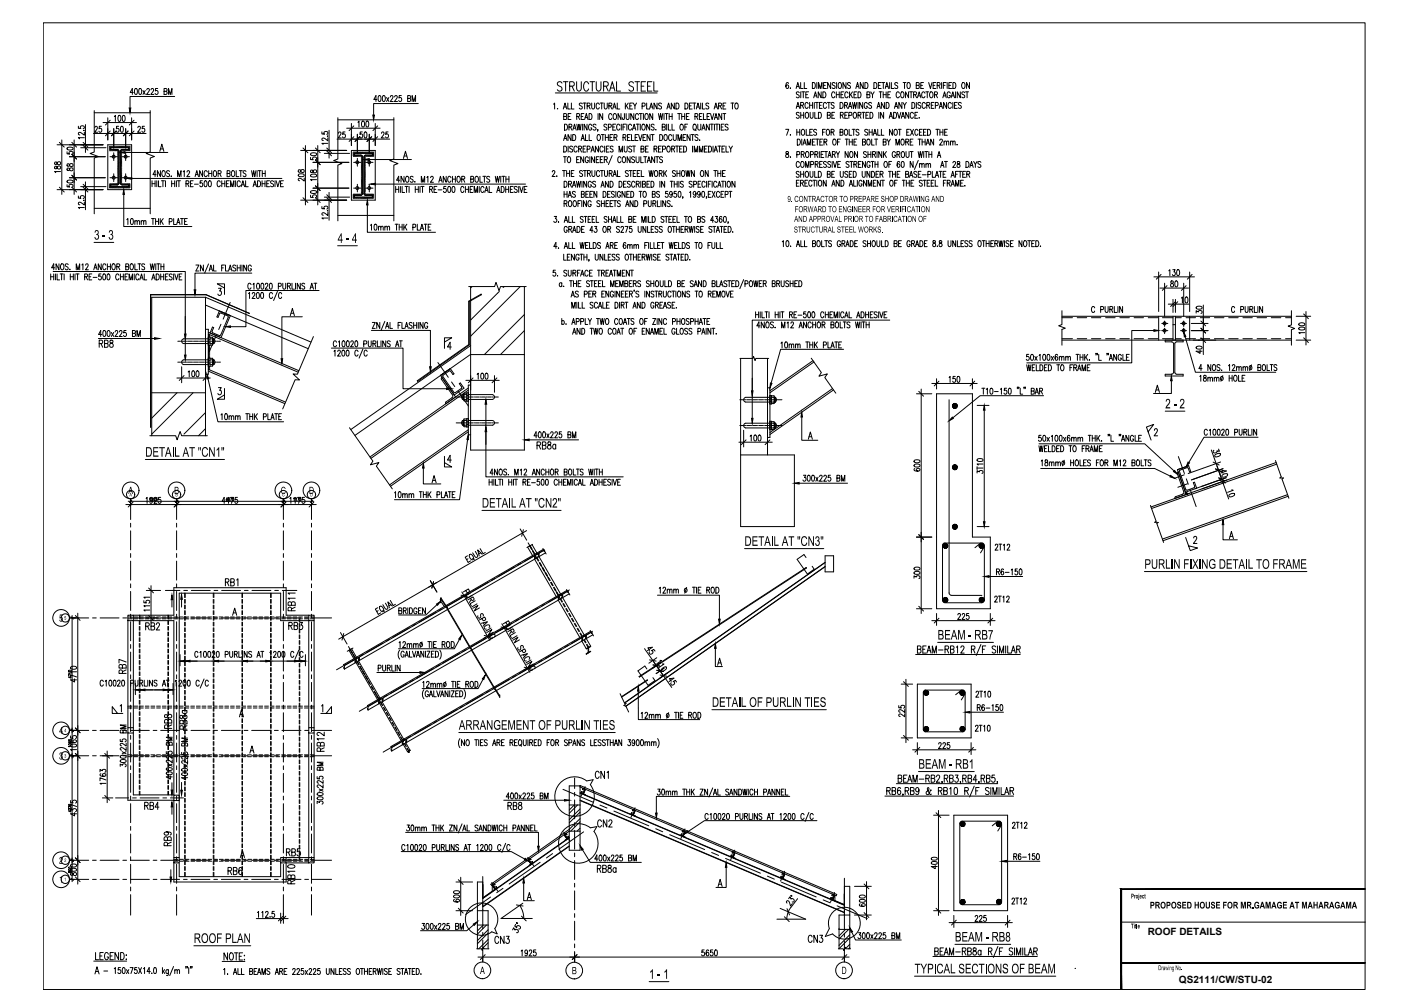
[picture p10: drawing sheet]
<svg xmlns="http://www.w3.org/2000/svg" width="594mm" height="420mm" viewBox="0 0 594 420" stroke-linecap="round" stroke-linejoin="round" font-family="sans-serif">
<defs><g id="words">
<g font-size="4.2">
<text x="480.9" y="391.7">ROOF DETAILS</text>
<text x="493.9" y="411.9">QS2111/CW/STU-02</text>
</g>
</g></defs>
<!-- layer: S-GRID$0$S-GRID -->
<g fill="none" stroke="#000" stroke-width=".42">
<path d="M54.7 209v8.6M54.7 219.2v1.6M74 209v8.6M74 219.2v1.6M118.7 209v8.6M118.7 219.2v1.6M130.5 209v8.6M130.5 219.2v1.6M54.7 222.4v7.9M54.7 231.9v1.6M54.7 235.1v7.9M74 222.4v7.9"/>
<path d="M74 231.9v1.6M74 235.1v7.9M118.7 222.4v7.9M118.7 231.9v1.6M118.7 235.1v7.9M130.5 222.4v7.9M130.5 231.9v1.6M130.5 235.1v7.9M29.1 258.9h8.1M38.8 258.9h1.5M41.9 258.9h8M51.5 258.9h1.5"/>
<path d="M54.6 258.9h8M54.7 244.6v1.6M54.7 247.8v7.9M54.7 257.3v1.6M64.2 258.9h1.5M67.3 258.9h8M74 244.6v1.6M74 247.8v7.9M74 257.3v1.6M76.9 258.9h1.5M80 258.9h8M89.6 258.9h1.5"/>
<path d="M92.7 258.9h8M102.3 258.9h1.6M105.4 258.9h8M115 258.9h1.6M118.1 258.9h8M118.7 244.6v1.6M118.7 247.8v7.9M118.7 257.3v1.6M127.7 258.9h1.6M130.5 244.6v1.6M130.5 247.8v7.9M130.5 257.3v1.6"/>
<path d="M130.8 258.9h8.1M54.7 260.5v7.9M54.7 270v1.6M54.7 273.2v7.9M74 260.5v7.9M74 270v1.6M74 273.2v7.9M118.7 260.5v7.9M118.7 270v1.6M118.7 273.2v7.9M130.5 260.5v7.9M130.5 270v1.6"/>
<path d="M130.5 273.2v7.9M54.7 282.7v1.6M54.7 285.9v7.9M54.7 295.4v1.6M54.7 298.6v7.9M74 282.7v1.6M74 285.9v7.9M74 295.4v1.6M74 298.6v7.9M118.7 282.7v1.6M118.7 285.9v7.9M118.7 295.4v1.6"/>
<path d="M118.7 298.6v7.9M130.5 282.7v1.6M130.5 285.9v7.9M130.5 295.4v1.6M130.5 298.6v7.9M29.1 306h8.1M29.1 316.6h8.1M38.8 306h1.5M38.8 316.6h1.5M41.9 306h8M41.9 316.6h8M51.5 306h1.5"/>
<path d="M51.5 316.6h1.5M54.6 306h8M54.6 316.6h8M54.7 308.1v1.6M54.7 311.3v7.9M64.2 306h1.5M64.2 316.6h1.5M67.3 306h8M67.3 316.6h8M74 308.1v1.6M74 311.3v7.9M76.9 306h1.5"/>
<path d="M76.9 316.6h1.5M80 306h8M80 316.6h8M89.6 306h1.5M89.6 316.6h1.5M92.7 306h8M92.7 316.6h8M102.3 306h1.6M102.3 316.6h1.6M105.4 306h8M105.4 316.6h8M115 306h1.6"/>
<path d="M115 316.6h1.6M118.1 306h8M118.1 316.6h8M118.7 308.1v1.6M118.7 311.3v7.9M127.7 306h1.6M127.7 316.6h1.6M130.5 308.1v1.6M130.5 311.3v7.9M130.8 306h8.1M130.8 316.6h8.1M54.7 320.8v1.6"/>
<path d="M54.7 324v7.9M54.7 333.5v1.6M54.7 336.7v7.9M74 320.8v1.6M74 324v7.9M74 333.5v1.6M74 336.7v7.9M118.7 320.8v1.6M118.7 324v7.9M118.7 333.5v1.6M118.7 336.7v7.9M130.5 320.8v1.6"/>
<path d="M130.5 324v7.9M130.5 333.5v1.6M130.5 336.7v7.9M54.7 346.2v1.6M54.7 349.4v7.9M54.7 358.9v1.6M74 346.2v1.6M74 349.4v7.9M74 358.9v1.6M118.7 346.2v1.6M118.7 349.4v7.9M118.7 358.9v1.6"/>
<path d="M130.5 346.2v1.6M130.5 349.4v7.9M130.5 358.9v1.6M29.1 360.4h8.1M29.1 368.4h8.1M38.8 360.4h1.5M38.8 368.4h1.5M41.9 360.4h8M41.9 368.4h8M51.5 360.4h1.5M51.5 368.4h1.5M54.6 360.4h8"/>
<path d="M54.6 368.4h8M54.7 362.1v7.9M54.7 371.6v1.6M54.7 374.8v8.6M64.2 360.4h1.5M64.2 368.4h1.5M67.3 360.4h8M67.3 368.4h8M74 362.1v7.9M74 371.6v1.6M74 374.8v8.6M76.9 360.4h1.5"/>
<path d="M76.9 368.4h1.5M80 360.4h8M80 368.4h8M89.6 360.4h1.5M89.6 368.4h1.5M92.7 360.4h8M92.7 368.4h8M102.3 360.4h1.6M102.3 368.4h1.6M105.4 360.4h8M105.4 368.4h8M115 360.4h1.6"/>
<path d="M115 368.4h1.6M118.1 360.4h8M118.1 368.4h8M118.7 362.1v7.9M118.7 371.6v1.6M118.7 374.8v8.6M127.7 360.4h1.6M127.7 368.4h1.6M130.5 362.1v7.9M130.5 371.6v1.6M130.5 374.8v8.6M130.8 360.4h8.1"/>
<path d="M130.8 368.4h8.1"/>
</g>
<!-- layer: S-GRID$0$S-GRID-100 -->
<g fill="none" stroke="#000" stroke-width=".42">
<path d="M52.7 211.4h79.8M54.7 209.4v2.5M61.2 208.8l.4-.4v2.4M63.9 209.2l-.3 .6a.67 .67 0 0 1-.9-.7 .67 .67 0 0 1 1.1-.4l.1 .5a1.18 1.18 0 0 1-.8 1.6l-.3-.3M64.6 208.9l.2-.4a.67 .67 0 0 1 .9 .3 .67 .67 0 0 1-.3 .9l-.9 1.1h1.2M67.3 208.4h-.9v1a.73 .73 0 0 1 1.1 .6 .73 .73 0 0 1-1.1 .6l-.1-.2M74 209.4v2.5M94.4 210h-1.4l.9-1.6v2.4M96.2 210h-1.3l.8-1.6v2.4M96.6 208.4h1.3l-.9 2.4M99.5 208.4h-.9l-.1 1a.73 .73 0 0 1 1.1 .6 .73 .73 0 0 1-1.1 .6l-.1-.2M118.7 209.4v2.5"/>
<path d="M121.4 208.8l.5-.4v2.4M123.2 208.8l.5-.4v2.4M124.7 208.4h1.3l-.9 2.4M127.6 208.4h-.9l-.1 1a.72 .72 0 0 1 1 .1 .72 .72 0 0 1-.1 1 .72 .72 0 0 1-1-.1M130.5 209.4v2.5M30.6 258.9h2.5M32.6 256.9v113.5M29.7 279.4l1.3-.3 1.1 .5a1.43 1.43 0 0 1-2.5 0zM31.2 284.4v1.3l-1.6-.9h2.5M32.1 281.4h-2.5l.4 .5M32.1 283.6l-2.5-.9v1.2M29.6 308.3v.9l1 .1a.73 .73 0 0 1 .6-1.2 .73 .73 0 0 1 .6 1.2l-.2 .1"/>
<path d="M29.7 311.9l1.3-.2 1.1 .5a1.48 1.48 0 0 1-2.5 0zM29.9 310l-.3 .3a1.47 1.47 0 0 0 2.5 .1 .75 .75 0 0 0-.9-.5 .75 .75 0 0 0-.6 .9l.6 .3M30.6 316.6h1.6M30.6 306h1.3M32.1 314h-2.5l.4 .4M29.6 339.8v-1l.9 .6a.73 .73 0 0 1 1.1-.6 .73 .73 0 0 1 0 1.2M29.6 335.4v.8l1 .1a.73 .73 0 0 1 .6-1.1 .73 .73 0 0 1 .6 1.1l-.2 .1M32.1 337.8l-2.5-.8v1.2M31.2 340.4v1.4l-1.6-.9h2.5M29.7 365.7v.9h.7a.86 .86 0 0 1 .7-1.1 .86 .86 0 0 1 1 .8 .92 .92 0 0 1-1.1 .4 .92 .92 0 0 1-.6-1zM29.7 364l1.3-.3 1.1 .6a1.43 1.43 0 0 1-2.5 0zM29.7 362.2l1.3-.3 1.1 .6a1.43 1.43 0 0 1-2.5 0z"/>
<path d="M30.6 368.4h.6M30.6 360.4h.4"/>
<circle cx="54.7" cy="205.4" r="3.5"/>
<circle cx="74" cy="205.4" r="3.5"/>
<circle cx="118.7" cy="205.4" r="3.5"/>
<circle cx="130.5" cy="205.4" r="3.5"/>
<circle cx="25.6" cy="258.8" r="3.5"/>
<circle cx="25.6" cy="316.6" r="3.5"/>
<circle cx="25.6" cy="305.9" r="3.5"/>
<circle cx="25.6" cy="368.3" r="3.5"/>
<circle cx="25.6" cy="360.3" r="3.5"/>
</g>
<g fill="#000">
<path d="M118.1 204.2l.7-.3 .8 .6 .1 .3h-.3l-.4-.5-.4-.1-.5 .7v1.1l.4 .6h.5l.4-.8h.3l-.7 1.2h-.6l-.5-.7-.1-1.2zM25.1 257.4h1.1v.4h-.9l-.1 .8 .6-.2 .5 .7-.1 .9-.4 .4h-.5l-.4-.5 .2-.3 .3 .5h.4l.2-.4-.2-.9-.9 .2zM25.1 315.3l.7-.1 .4 .5-.2 .9 .3 .9-.6 .7-.6-.1-.3-.8 .6 .6 .6-.2-.1-.8-.5-.1 .6-.9-.6-.4-.5 .6zM25 359.2l.8-.3 .5 .5-.1 .9-1.1 1.2h1.2v.4h-1.5l.2-.9 1.1-1.1-.2-.5-.4-.1-.6 .6zM25.6 366.9l.2 3h-.2v-2.1h-.6z"/>
<path d="M54.6 203.9h.3l.8 3h-.3l-.3-.9h-.8l-.3 .9h-.3zM54.7 204.4l-.3 1.3h.7z"/>
<path d="M73.2 203.9h1.2l.3 .5-.2 .9 .4 1-.4 .6h-1.3zM73.5 204.3v.9l.9-.1-.1-.8zM73.5 205.6v1h.9l.1-.9z"/>
<path d="M129.7 203.9h1.1l.5 .6v1.6l-.5 .8h-1.1zM129.9 204.3v2.3h.8l.4-.8-.1-1.1-.3-.4z"/>
<path d="M25.9 304.5l.1 1.9h.4v.4h-.4v.7h-.2v-.7h-1zM25.8 305.1l-.7 1.3h.7z"/>
</g>
<!-- layer: S-GRID$0$S-GRID-50 -->
<g fill="none" stroke="#000" stroke-width=".42">
<path d="M53.7 210h77.8M54.7 209v2.6M62.8 208.8l.2-.3v1.2M64.1 208.9l-.4 .3 .1-.7a.54 .54 0 0 1 .3 .6 .54 .54 0 0 1-.5 .5M64.5 208.8v-.2a.34 .34 0 0 1 .5 .1 .34 .34 0 0 1-.1 .5l-.5 .5h.7M65.9 208.5h-.5l-.1 .6a.36 .36 0 0 1 .6 0 .36 .36 0 0 1-.1 .5 .36 .36 0 0 1-.5-.1M74 209v2.6M95.4 209.4h-.7l.5-.9v1.2M96.3 209.4h-.7l.4-.9v1.2M96.5 208.5h.6l-.4 1.2M97.9 208.5h-.4l-.1 .6a.34 .34 0 0 1 .5 0 .34 .34 0 0 1 0 .5 .34 .34 0 0 1-.5-.1M118.7 209v2.6"/>
<path d="M123 208.8l.3-.3v1.2M123.9 208.8l.2-.3v1.2M124.7 208.5h.6l-.4 1.2M126.1 208.5h-.4l-.1 .6a.36 .36 0 0 1 .5 0 .36 .36 0 0 1 0 .5 .36 .36 0 0 1-.6-.1M130.5 209v2.6M29.2 258.9h2.6M30.2 257.8v111.5M28.8 280.9a.62 .62 0 0 1 .7-.3 .62 .62 0 0 1 .4 .6 .62 .62 0 0 1-.7 .3 .62 .62 0 0 1-.4-.6zM29.5 283.4v.6l-.8-.4h1.3M30 281.9h-1.3l.2 .2M30 283l-1.3-.5v.7M28.7 309.8v.4l.5 .1a.37 .37 0 0 1 .1-.5 .37 .37 0 0 1 .5 0 .37 .37 0 0 1-.1 .5"/>
<path d="M28.8 311.6a.62 .62 0 0 1 .7-.2 .62 .62 0 0 1 .4 .6 .62 .62 0 0 1-.7 .2 .62 .62 0 0 1-.4-.6zM28.9 310.6l-.2 .2a.61 .61 0 0 0 .7 .4 .61 .61 0 0 0 .5-.5 .35 .35 0 0 0-.5-.1 .35 .35 0 0 0 0 .5l.1 .1M29.2 306h1.3M29.2 316.6h1.6M30 312.7h-1.3l.2 .2M28.7 339.2v-.5l.5 .2v-.2a.39 .39 0 0 1 .6-.1 .39 .39 0 0 1-.1 .6M28.7 336.9v.5h.5a.37 .37 0 0 1 .1-.5 .37 .37 0 0 1 .5 0 .37 .37 0 0 1-.1 .6M29.5 339.5v.6l-.8-.4h1.3M30 338.2l-1.3-.5v.7M28.8 365v.5l.4-.1a.38 .38 0 0 1 .5-.5 .38 .38 0 0 1 .1 .6zM28.8 364.2a.62 .62 0 0 1 .7-.3 .62 .62 0 0 1 .4 .6 .61 .61 0 0 1-.7 .3 .61 .61 0 0 1-.4-.6zM28.8 363.3a.62 .62 0 0 1 .7-.3 .62 .62 0 0 1 .4 .6 .62 .62 0 0 1-.7 .3 .62 .62 0 0 1-.4-.6z"/>
<path d="M29.2 368.4h.6M29.2 360.4h.4"/>
<circle cx="54.7" cy="207.2" r="1.75"/>
<circle cx="74" cy="207.2" r="1.75"/>
<circle cx="118.7" cy="207.2" r="1.75"/>
<circle cx="130.5" cy="207.2" r="1.76"/>
<circle cx="27.4" cy="258.9" r="1.74"/>
<circle cx="27.4" cy="306" r="1.76"/>
<circle cx="27.4" cy="316.6" r="1.76"/>
<circle cx="27.4" cy="360.4" r="1.76"/>
<circle cx="27.4" cy="368.4" r="1.76"/>
</g>
<g fill="#000">
<path d="M118.4 206.6l.5-.2 .3 .3-.2 .2-.4-.3-.2 .4 .2 .8 .6-.4-.3 .6-.6-.5zM27.1 258.1h.6l-.5 .2v.4l.5 .2-.3 .8-.4-.3 .4 .1 .2-.3-.2-.4-.4 .1zM27.1 316l.6 .1-.2 1.3-.4-.1-.1-.4 .5 .2-.3-.4 .3-.5-.2-.2-.3 .4zM27.1 367.9l.4-.2v1.4zM27.1 359.8l.6 .1-.6 1 .6 .2h-.7l.6-.9-.1-.4-.5 .4z"/>
<path d="M54.6 206.4l.6 1.5-.3-.4h-.4l-.2 .4zM54.7 206.7l-.1 .6h.3z"/>
<path d="M73.6 206.4l.8 .3-.2 1.2h-.6zM73.7 206.6v.5l.5-.1-.1-.4zM73.7 207.2v.6l.6-.2-.1-.3z"/>
<path d="M130.1 206.4l.8 .3v.8l-.3 .4h-.5zM130.2 206.6v1.2h.4l.2-.9z"/>
<path d="M27.5 305.3l.1 1.4-.1-.3h-.5zM27.5 305.5l-.4 .7h.4z"/>
</g>
<!-- layer: SDIM-2 -->
<g fill="none" stroke="#000" stroke-width=".42">
<path d="M25.9 58.6v22.8M31.1 58.6v22.8M32.8 52.9v.8l1.1 .1a.73 .73 0 0 1 .6-1.1 .73 .73 0 0 1 .6 1.1l-.3 .1M35.1 54.6h.2zM35.3 55.4v1.2l-1.5-1.1a.58 .58 0 0 0-1 .3 .58 .58 0 0 0 .6 .7M35.3 57.7h-2.5l.5 .5M35.8 52.2v11.7M39.1 55.9h10.6M39.5 46.3v17.4l-1.8 .6 3.5 1.3-1.7 .6v23.4M39.7 53.5l.1-.4a.57 .57 0 0 1 .8-.1 .57 .57 0 0 1 .1 .8l-1.1 1.6h1.3M42.5 52.9h-.9l-.1 1.1a.73 .73 0 0 1 1.2 .6 .73 .73 0 0 1-1.2 .5l-.1-.2M43.2 51.3h14"/>
<path d="M45.2 49.3v9.3M45.7 55.9h9M47.7 53.9v8.1M47.9 48.8l.4-.5v2.6M49.7 48.5l.2-.2a1.47 1.47 0 0 1 0 2.6l-.5-1.1zM49.7 52.9h-.9v1.1a.71 .71 0 0 1 1 .1 .71 .71 0 0 1-.2 1 .71 .71 0 0 1-1-.2M50.7 55.9h10.5M50.7 53l.3-.1a1.43 1.43 0 0 1 0 2.5l-.6-1.1zM51.5 48.5l.2-.2a1.47 1.47 0 0 1 0 2.6l-.5-1.1zM52.6 53.9v8.1M55.1 49.3v9.3M57.8 53.5l.1-.4a.57 .57 0 0 1 .8-.1 .57 .57 0 0 1 0 .8l-1.1 1.6h1.3"/>
<path d="M60.5 52.9h-.9l-.1 1.1a.73 .73 0 0 1 1.2 .6 .73 .73 0 0 1-1.2 .5v-.2M62.9 46.3v17.4l-1.7 .6 3.5 1.3-1.8 .6v23.4M73.2 40.4h-18.7v4.8M134.9 55.2v.9l1.1 .1a.7 .7 0 0 1 0-1 .7 .7 0 0 1 1 .1 .7 .7 0 0 1-.1 1M137.1 57h.3zM137.4 57.7v1.3l-1.2-.9a.67 .67 0 0 0-.9-.3 .67 .67 0 0 0-.3 .9l.5 .2M137.9 54.6v11.6M141.2 58.3h10.5M141.5 49.3v17.3l-1.7 .7 3.4 1.2-1.7 .7v23.3M141.8 55.9l.1-.4a.57 .57 0 0 1 .8-.1 .57 .57 0 0 1 .1 .8l-1.1 1.6h1.2M144.6 55.3h-.9l-.1 1a.73 .73 0 0 1 1.1 .6 .73 .73 0 0 1-1.1 .6l-.1-.2M145.2 53.7h14"/>
<path d="M147.2 51.7v9.3M147.7 58.3h9M149.7 56.2v8.2M149.9 51.2l.5-.5v2.5M151.8 50.8l.2-.1a1.53 1.53 0 0 1 .2 2.5l-.7-.5zM151.8 55.3h-.9l-.1 1a.71 .71 0 0 1 1 .1 .71 .71 0 0 1-.1 1.1 .71 .71 0 0 1-1-.2M152.7 58.3h10.6M152.8 55.4l.2-.1a1.43 1.43 0 0 1 0 2.5l-.5-1.1zM153.5 50.8l.3-.1a1.53 1.53 0 0 1 .2 2.5l-.6-.5zM154.7 56.2v8.2M157.2 51.7v9.3M159.8 55.9l.1-.4a.57 .57 0 0 1 .8-.1 .57 .57 0 0 1 .1 .8l-1.1 1.6h1.3"/>
<path d="M162.6 55.3h-.9l-.1 1a.73 .73 0 0 1 1.2 .6 .73 .73 0 0 1-1.2 .6l-.1-.2M165 49.3v17.3l-1.7 .7 3.4 1.2-1.7 .7v23.3M175.2 43.4h-18.7v4.8M23 69.7v.9h.7a.8 .8 0 0 1 .8-1.1 .8 .8 0 0 1 .8 1.1 .95 .95 0 0 1-1.1 .1 .95 .95 0 0 1-.5-1zM23 67.9v.9h.7a.8 .8 0 0 1 .8-1 .8 .8 0 0 1 .8 1 .98 .98 0 0 1-1.1 .1 .98 .98 0 0 1-.5-1zM23.9 60.6h19.3M23.9 79.4h19.3M25.4 71.9h-2.5l.5 .4M28.1 63.6v.9h1.1a.71 .71 0 0 1 .1-1 .71 .71 0 0 1 1 .2 .71 .71 0 0 1-.2 1M28.1 77.4v.9h1.1a.71 .71 0 0 1 .1-1 .71 .71 0 0 1 1 .2 .71 .71 0 0 1-.2 1M28.2 61.9l1.3-.3 1.1 .5a1.57 1.57 0 0 1-2.5 .2zM28.2 70.5v.9h.7a.86 .86 0 0 1 .7-1.1 .86 .86 0 0 1 1 .8 .91 .91 0 0 1-1.1 .4 .91 .91 0 0 1-.6-1z"/>
<path d="M28.2 68.7v.9h.7a.86 .86 0 0 1 .7-1.1 .86 .86 0 0 1 1 .8 .92 .92 0 0 1-1.1 .4 .92 .92 0 0 1-.6-1zM28.2 75.7l1.3-.3 1.1 .6a1.48 1.48 0 0 1-2.5 0zM29.1 65.6h15M29.1 74.5h15M33.8 61.9h10.6M33.8 78.2h10.6M35.8 76.2v11.7M46 61.3l-.2 .2M46.2 76.9l-.4 .3M46.4 62.3l-.6 .6M46.4 78l-.6 .6M46.5 61.3l-.7 .7"/>
<path d="M46.6 62.6l-.6 .6M46.6 76.9l-.8 .8M46.7 78.2l-.7 .6M46.9 61.3l-1.1 1.1M47 62.6l-.6 .6M47.1 76.9l-1.3 1.2M47.1 78.2l-.6 .6M47.4 61.3l-.6 .6M47.4 62.6l-.6 .6M47.5 76.9l-.6 .6M47.6 78.2l-.6 .6M47.8 61.3l-.6 .6"/>
<path d="M47.9 62.6l-.6 .6M47.9 76.9l-.5 .6M48 78.2l-.6 .6M48.3 61.3l-.6 .6M48.3 62.6l-.6 .6M48.4 76.9l-.6 .6M48.5 78.2l-.6 .6M48.8 61.3l-.6 .6M48.8 62.6l-.6 .6M48.9 76.9l-.7 .6M48.9 78.2l-.6 .6M49.2 61.3l-.6 .6"/>
<path d="M49.2 62.6l-.6 .6M49.3 78.2l-.5 .6M49.6 62.7l-.5 .5M49.6 61.3l-.5 .6M49.8 62.9l-.5 .5M49.8 78.2l-.6 .6M49.9 63.3l-.6 .6M49.9 63.7l-.6 .6M49.9 64.2l-.6 .6M49.9 64.6l-.6 .6M49.9 65.1l-.6 .5M49.9 65.5l-.6 .6"/>
<path d="M49.9 65.9l-.6 .6M49.9 66.4l-.6 .6M49.9 66.8l-.6 .7M49.9 67.3l-.6 .6M49.9 67.8l-.6 .6M49.9 68.2l-.6 .6M49.9 68.7l-.6 .5M49.9 69.1l-.6 .6M49.9 69.5l-.6 .6M49.9 70l-.6 .6M49.9 70.4l-.6 .6M49.9 70.9l-.6 .6"/>
<path d="M49.9 71.4l-.6 .6M49.9 71.8l-.6 .6M49.9 72.2l-.6 .6M49.9 72.7l-.6 .6M49.9 73.1l-.6 .6M49.9 73.6l-.6 .6M49.9 74l-.6 .6M49.9 74.5l-.6 .6M49.9 74.9l-.6 .7M49.9 75.4l-.6 .6M49.9 75.8l-.6 .6M49.9 76.7l-.7 .8"/>
<path d="M49.9 76.3l-1.2 1.2M50.1 61.3l-.6 .6M50.2 78.2l-.6 .6M50.5 61.3l-.6 .6M50.7 78.2l-.6 .6M51 76.5l-.5 .5M51 62.6l-.6 .6M51 61.3l-.6 .6M51 63.5l-.6 .6M51 64l-.6 .5M51 64.4l-.6 .6M51 64.8l-.6 .6"/>
<path d="M51 65.3l-.6 .6M51 65.7l-.6 .7M51 66.2l-.6 .6M51 66.7l-.6 .6M51 67.1l-.6 .6M51 67.5l-.6 .6M51 68l-.6 .6M51 68.4l-.6 .6M51 68.9l-.6 .6M51 69.3l-.6 .6M51 69.8l-.6 .6M51 70.3l-.6 .6"/>
<path d="M51 70.7l-.6 .6M51 71.1l-.6 .6M51 71.6l-.6 .6M51 72l-.6 .6M51 72.5l-.6 .6M51 72.9l-.6 .6M51 73.4l-.6 .6M51 73.8l-.6 .7M51 74.3l-.6 .6M51 74.7l-.6 .6M51 75.2l-.6 .6M51 75.6l-.6 .6"/>
<path d="M51 76.1l-.6 .6M51.1 76.9l-.4 .4M51.2 78.2l-.7 .6M51.4 61.3l-.6 .6M51.5 62.6l-1.1 1.1M51.5 76.9l-.5 .6M51.6 78.2l-.6 .6M51.9 61.3l-.6 .6M51.9 62.6l-.6 .6M52 76.9l-.6 .6M52.1 78.2l-.6 .6M52.4 61.3l-.7 .6"/>
<path d="M52.4 63.9h17.9M52.4 62.6l-.6 .6M52.4 76.9l-.6 .6M52.5 78.2l-.6 .6M52.8 61.3l-.6 .6M52.8 62.6l-.6 .6M52.9 76.9l-.6 .6M52.9 78.2l-.5 .6M53.2 61.3l-.6 .6M53.3 62.6l-.6 .6M53.4 76.9l-.7 .6M53.4 78.2l-.6 .6"/>
<path d="M53.7 61.3l-.6 .6M53.7 62.6l-.6 .6M53.8 76.9l-.6 .6M53.8 78.2l-.6 .6M54.1 61.3l-.6 .6M54.3 76.9l-.6 .6M54.5 78l-.8 .8M54.5 62.3l-.9 .9M54.5 63.1v.1M54.5 78.4l-.4 .4M54.5 62.7l-.5 .5M54.5 61.3l-.6 .7"/>
<path d="M54.5 61.8l-.6 .6M54.5 77.1l-.6 .6M54.5 77.5l-.6 .6M55.2 74.7h62.9M125.1 73.1l1.3-.3 1.1 .5a1.43 1.43 0 0 1-2.5 0zM125.1 71.2v.9h.7a.84 .84 0 0 1 .7-1.1 .84 .84 0 0 1 1 .8 .9 .9 0 0 1-1.1 .4 .9 .9 0 0 1-.6-1zM126 63h19.2M127.5 74.6v1.2l-1.2-.9a.67 .67 0 0 0-.9-.3 .67 .67 0 0 0-.3 1l.4 .1M128 61v24.8M130.1 65.9v.9l1.1 .1a.71 .71 0 0 1 .1-1 .71 .71 0 0 1 1 .1 .71 .71 0 0 1-.1 1M130.2 64.2l2-.1 .4 .6a1.57 1.57 0 0 1-2.5-.2zM130.2 73.2l2-.2 .4 .6a1.6 1.6 0 0 1-2.5-.1z"/>
<path d="M130.2 71.3v.9h.8a.91 .91 0 0 1 .5-1 .91 .91 0 0 1 1.1 .4 .77 .77 0 0 1-.8 .8 .77 .77 0 0 1-.7-.9zM131.1 68h15.1M131.1 78.8h15.1M132.6 75.3h-2.5l.5 .4M133.1 61v24.8M135.9 64.2h10.6M137.4 60.1h-2.5l.5 .4M148.1 63.7l-.2 .2M148.5 64.6l-.6 .6M148.6 63.7l-.7 .6M148.6 65l-.6 .6M149 63.7l-1.1 1.1"/>
<path d="M149 65l-.6 .6M149.5 63.7l-.6 .5M149.5 65l-.6 .6M149.9 63.7l-.6 .5M150 65l-.7 .6M150.4 63.7l-.6 .5M150.4 65l-.6 .6M150.8 63.7l-.6 .5M150.9 65l-.6 .6M151.2 63.7l-.5 .5M151.3 65l-.6 .6M151.6 65.1l-.4 .5"/>
<path d="M151.7 63.7l-.6 .5M151.8 65.3l-.4 .5M152 75.5l-.6 .6M152 76l-.6 .6M152 76.4l-.6 .6M152 76.9l-.6 .6M152 65.6l-.6 .6M152 66.1l-.6 .6M152 66.5l-.6 .6M152 67l-.6 .6M152 67.4l-.6 .6M152 67.9l-.6 .6"/>
<path d="M152 68.3l-.6 .6M152 68.8l-.6 .6M152 69.2l-.6 .6M152 69.7l-.6 .6M152 70.1l-.6 .6M152 70.6l-.6 .5M152 71l-.6 .6M152 71.4l-.6 .7M152 71.9l-.6 .6M152 72.4l-.6 .6M152 72.8l-.6 .6M152 73.3l-.6 .6"/>
<path d="M152 73.7l-.6 .6M152 74.2l-.6 .5M152 74.6l-.6 .6M152 75l-.6 .7M152 77.3l-.6 .6M152 77.8l-.6 .5M152 78.2l-.6 .6M152 78.6l-.6 .7M152 79.1l-.6 .6M152 79.6l-.6 .6M152 80l-.6 .6M152.1 63.7l-.6 .5"/>
<path d="M152.6 63.7l-.6 .5M153.1 65l-.6 .6M153.1 74.4l-.6 .6M153.1 74.9l-.6 .6M153.1 75.3l-.6 .6M153.1 75.8l-.6 .6M153.1 79.4l-.6 .6M153.1 63.7l-.6 .5M153.1 65.9l-.6 .6M153.1 66.3l-.6 .6M153.1 66.8l-.6 .6M153.1 67.2l-.6 .6"/>
<path d="M153.1 67.7l-.6 .6M153.1 68.1l-.6 .6M153.1 68.6l-.6 .6M153.1 69l-.6 .6M153.1 69.5l-.6 .5M153.1 69.9l-.6 .6M153.1 70.3l-.6 .7M153.1 70.8l-.6 .6M153.1 71.3l-.6 .6M153.1 71.7l-.6 .6M153.1 72.2l-.6 .6M153.1 72.6l-.6 .6"/>
<path d="M153.1 73.1l-.6 .5M153.1 73.5l-.6 .6M153.1 73.9l-.6 .7M153.1 76.2l-.6 .6M153.1 76.7l-.6 .5M153.1 77.1l-.6 .6M153.1 77.5l-.6 .7M153.1 78l-.6 .6M153.1 78.5l-.6 .6M153.1 78.9l-.6 .6M153.1 79.8l-.6 .6M153.5 63.7l-.6 .5"/>
<path d="M153.5 65l-1 1M154 63.7l-.6 .5M154 65l-.6 .6M154.4 63.7l-.6 .5M154.5 66.8h17.9M154.5 65l-.7 .6M154.8 63.7l-.6 .5M154.9 65l-.6 .6M155.3 63.7l-.6 .5M155.3 65l-.5 .6M155.7 63.7l-.6 .5M155.8 65l-.6 .6"/>
<path d="M156.2 63.7l-.6 .5M156.6 65.5l-.1 .1M156.6 65.1l-.5 .5M156.6 63.7l-.6 .6M156.6 64.2l-.6 .6M156.6 64.6l-1 1M157.3 77.1h62.9M32.8 82.1v.9l1.1 .1a.73 .73 0 0 1 .6-1.2 .73 .73 0 0 1 .6 1.2l-.3 .1M35.1 83.9h.2zM35.3 84.6v1.3l-1.5-1.1a.58 .58 0 0 0-1 .2 .58 .58 0 0 0 .6 .8M35.3 86.9h-2.5l.5 .5M51.8 81.4v13.5h28.6"/>
<path d="M126 83.8h19.2M130.1 81.8v.9h1.1a.7 .7 0 0 1 .1-1 .7 .7 0 0 1 1 .1 .7 .7 0 0 1-.1 1M130.2 80.1l2-.2 .4 .6a1.53 1.53 0 0 1-2.5-.2zM134.9 86.5v.9l1.1 .1a.7 .7 0 0 1 0-1 .7 .7 0 0 1 1 .1 .7 .7 0 0 1-.1 1M135.9 82.6h10.6M137.1 88.3h.3zM137.4 91.3h-2.5l.5 .5M137.4 89v1.3l-1.2-.9a.67 .67 0 0 0-.9-.3 .67 .67 0 0 0-.3 .9l.5 .2M137.9 80.6v11.7M148.2 81.3l-.3 .3M148.5 82.4l-.6 .6M148.7 81.3l-.8 .8"/>
<path d="M148.7 82.6l-.6 .6M149.1 81.3l-1.2 1.2M149.2 82.6l-.6 .6M149.6 81.3l-.6 .6M149.6 82.6l-.6 .6M150 81.3l-.6 .6M150.1 82.6l-.6 .6M150.5 81.3l-.6 .6M150.5 82.6l-.6 .6M150.9 81.3l-.6 .6M151 82.6l-.6 .6M151.4 82.6l-.6 .6"/>
<path d="M151.5 80.7l-.1 .1M151.9 82.6l-.6 .6M151.9 80.7l-1.1 1.2M152 81.1l-.8 .8M152 80.5l-.2 .2M152.3 82.6l-.6 .6M152.8 82.6l-.6 .6M152.9 80.7l-.4 .4M153.1 80.2l-.5 .5M153.1 80.9l-.5 .5M153.2 81.3l-.4 .4M153.2 82.6l-.6 .6"/>
<path d="M153.6 81.3l-.5 .6M153.7 82.6l-.6 .6M153.9 85.8v11.5h28.5M154.1 81.3l-.6 .6M154.1 82.6l-.6 .6M154.5 81.3l-.6 .6M154.5 82.6l-.5 .6M155 81.3l-.6 .6M155 82.6l-.6 .6M155.4 81.3l-.6 .6M155.5 82.6l-.7 .6M155.9 81.3l-.6 .6"/>
<path d="M155.9 82.6l-.6 .6M156.3 81.3l-.6 .6M156.6 82.8l-.4 .4M156.6 81.5l-.6 .6M156.6 81.9l-.6 .6M156.6 82.4l-.8 .8M22.3 113.7h55.3v35M105.5 114.4h-23.8v7M77.6 132.5v7.4M126.6 132.7h-8.5v17.6M133.7 121.7h-30.7v15.1h-6.5M155.6 138.4h24.7v15.2"/>
<path d="M196.4 120h10.8l.6-1.7 1.3 3.4 .6-1.7h10.8M197.8 120l-.6 .6M209.2 122.1l-12 12M211.2 120l-.4 .5M218 120l-20.8 20.8M219.7 131.8l-16.8 16.7M219.7 138.5l-10 10M372.8 134.1h-57.6v41.1M41.2 141.8h23.6M74.5 142.9h.8M74.5 151.7h.8M75.6 142.9h.4"/>
<path d="M75.6 151.7h.4M76.3 142.9h1.6M76.3 151.7h1.6M78.2 142.9h.3M78.2 151.7h.3M78.8 142.9h1.6M78.8 151.7h1.6M80.7 142.9h.4M80.7 151.7h.4M81.4 142.9h1.6M81.4 151.7h1.6M83.3 142.9h.3"/>
<path d="M83.3 151.7h.3M83.9 142.9h1.6M83.9 151.7h1.6M85.8 142.9h.3M85.8 151.7h.3M86.4 142.9h1.6M86.4 151.7h1.6M87.2 158.7l4.1 18h27.5M87.4 140l-.1 .2M87.4 153.5l-.1 .2M87.7 144.7l-.4 .4M87.8 140.2l-.5 .5"/>
<path d="M87.9 141l-.2 .2M87.9 154.4l-.4 .4M87.9 149.5l-.5 .5M87.9 140.5l-.6 .6M87.9 145l-.6 .6M87.9 145.4l-.6 .6M87.9 145.9l-.6 .6M87.9 146.3l-.6 .6M87.9 146.8l-.6 .6M87.9 147.2l-.6 .6M87.9 147.7l-.6 .6M87.9 148.2l-.6 .5"/>
<path d="M87.9 148.6l-.6 .6M87.9 149l-.6 .6M87.9 153.5l-.6 .6M87.9 154l-.6 .6M87.9 149.9v.1M87.9 154.9h-.1M88.3 142.9h.4M88.3 151.7h.4M89 142.9h1.6M89 151.7h1.6M90.9 142.9h.3M90.9 151.7h.3"/>
<path d="M91.5 142.9h.9M91.5 151.7h.9M130.2 143.3l-44.1-18.8v3.3l43 18.2M131.3 141l-6.7 15.7h-1.8l2.7 2.5-1.9-.1-5.2 12.2M138.8 145.8h30.1v17h18.2M197.2 144.8l-50.2 35.1M197.2 148.4l-48.5 34M310 150.1h5.4l.3-.8 .6 1.7 .3-.9h5.5M315.2 158.4v5.3M339.9 150.1l4.2 6-1 1.5 3.5-1-1 1.5 4.6 6.6M353.4 146.3h-26.3l-4 14.2M74.2 164.5l-10.6 10.7"/>
<path d="M80.9 164.5l-17.3 17.4M86.1 172.8l-9 9M86.1 179.6l-2.9 2.9M146.4 179.2l9.8 14-1 1.5 3.5-1-1 1.6 6.7 9.5M191.1 166.3h2M191.1 177.2h2M193.4 166.3h.3M193.4 177.2h.3M194.1 166.3h1.6M194.1 177.2h1.6M196 166.3h.3M196 177.2h.3"/>
<path d="M196.6 166.3h1.6M196.6 177.2h1.6M198.5 166.3h.3M198.5 177.2h.3M199.2 166.3h1.5M199.2 177.2h1.5M201.1 166.3h.3M201.1 177.2h.3M201.7 166.3h1.6M201.7 177.2h1.6M203.6 169.3v30.5h57.5M203.6 166.3h.3"/>
<path d="M203.6 177.2h.3M204.2 166.3h1.6M204.2 177.2h1.6M206.1 166.3h.3M206.1 177.2h.3M206.8 166.3h2M206.8 177.2h2M310 178.3h1.9M310 167.5h1.9M312.3 178.3h.3M312.3 167.5h.3M312.9 178.3h1.6"/>
<path d="M312.9 167.5h1.6M314.8 178.3h.3M314.8 167.5h.3M315.5 178.3h1.5M315.5 167.5h1.5M317.4 178.3h.3M317.4 167.5h.3M318 178.3h1.6M318 167.5h1.6M319.9 178.3h.3M319.9 167.5h.3M320.5 178.3h1.6"/>
<path d="M320.5 167.5h1.6M322.4 178.3h.3M322.4 167.5h.3M323.1 178.3h1.5M323.1 167.5h1.5M325 178.3h.3M325 167.5h.3M325.6 178.3h2M325.6 167.5h2M335.9 174.7v9.7h6.7M62.8 182.5h10.8l.6 1.7 1.3-3.4 .6 1.7h10.8M177.4 196.1v6.6h7.3"/>
<path d="M195.9 184.1l-3.4 25.2h-27.2M203.6 180.8v5.4M221.7 184.3h20.7M55.2 209.5l-1 1M55.7 210.3l-2 2.1M74.5 209.5l-1 1M75 210.3l-2 2.1M119.2 209.5l-1 1M119.7 210.3l-2 2.1M131 209.5l-1 1M131.5 210.3l-2 2.1M334.8 202.4h20.3"/>
<path d="M29.7 258.3l1 1.1M31.6 257.8l2 2.1M58.4 257.7v1.5M58.6 257.7v1.5M60.3 251.6v.9l1 .1a.74 .74 0 0 1 .6-1.2 .74 .74 0 0 1 .7 1.2l-.3 .1M61.3 258.9h5.1M61.3 247.3h6M62.8 255.6h-2.5l.4 .4M62.8 253.8h-2.5l.4 .4M62.8 250.2h-2.5l.4 .4M63.3 245.3v15.5M70.3 257.7v1.5"/>
<path d="M70.6 257.7v1.5M77.4 248.5v1.8M77.4 251.1v1.6M77.4 253.5v1.5M77.4 255.8v1.7M77.4 258.2v1.6M77.6 248.5v1.8M77.6 251.1v1.6M77.6 253.5v1.5M77.6 255.8v1.7M77.6 258.2v1.6M89.4 248.5v1.8"/>
<path d="M89.4 251.1v1.6M89.4 253.5v1.5M89.4 255.8v1.7M89.4 258.2v1.6M89.6 248.5v1.8M89.6 251.1v1.6M89.6 253.5v1.5M89.6 255.8v1.7M89.6 258.2v1.6M101.4 248.5v1.8M101.4 251.1v1.6M101.4 253.5v1.5"/>
<path d="M101.4 255.8v1.7M101.4 258.2v1.6M101.6 248.5v1.8M101.6 251.1v1.6M101.6 253.5v1.5M101.6 255.8v1.7M101.6 258.2v1.6M113.4 248.5v1.8M113.4 251.1v1.6M113.4 253.5v1.5M113.4 255.8v1.7M113.4 258.2v1.6"/>
<path d="M113.6 248.5v1.8M113.6 251.1v1.6M113.6 253.5v1.5M113.6 255.8v1.7M113.6 258.2v1.6M125.4 259.2v1.2M125.6 259.2v1.2M58.4 260v1.6M58.4 262.4v1.6M58.4 264.8v1.6M58.4 267.2v1.6M58.4 269.6v1.5"/>
<path d="M58.4 271.9v1.6M58.4 274.3v1.6M58.4 276.7v1.6M58.4 279.1v1.6M58.6 260v1.6M58.6 262.4v1.6M58.6 264.8v1.6M58.6 267.2v1.6M58.6 269.6v1.5M58.6 271.9v1.6M58.6 274.3v1.6M58.6 276.7v1.6"/>
<path d="M58.6 279.1v1.6M70.3 260v1.6M70.3 262.4v1.6M70.3 264.8v1.6M70.3 267.2v1.6M70.3 269.6v1.5M70.3 271.9v1.6M70.3 274.3v1.6M70.3 276.7v1.6M70.3 279.1v1.6M70.6 260v1.6M70.6 262.4v1.6"/>
<path d="M70.6 264.8v1.6M70.6 267.2v1.6M70.6 269.6v1.5M70.6 271.9v1.6M70.6 274.3v1.6M70.6 276.7v1.6M70.6 279.1v1.6M75.4 274.2v4.7M77.4 260.6v1.6M77.4 263v1.6M77.4 265.4v1.6M77.4 267.7v1.7"/>
<path d="M77.4 270.2v1.5M77.4 272.5v1.6M77.4 274.9v1.6M77.4 277.3v1.6M77.4 279.7v1.5M77.5 276.9h48.5M77.6 260.6v1.6M77.6 263v1.6M77.6 265.4v1.6M77.6 267.7v1.7M77.6 270.2v1.5M77.6 272.5v1.6"/>
<path d="M77.6 274.9v1.6M77.6 277.3v1.6M77.6 279.7v1.5M82.9 273.5a.68 .68 0 0 0-.8-.6 .68 .68 0 0 0-.5 .9v.6a.68 .68 0 0 0 .5 1 .68 .68 0 0 0 .8-.6M83.7 273.3l.5-.4v2.5M85.5 273l.3-.1a1.43 1.43 0 0 1 0 2.5l-.6-1.1zM87.3 273l.3-.1a1.43 1.43 0 0 1 0 2.5l-.6-1.1zM88.9 273.5l.1-.4a.56 .56 0 0 1 .8-.1 .56 .56 0 0 1 .1 .8l-1.1 1.6h1.3M89.4 260.6v1.6M89.4 263v1.6M89.4 265.4v1.6M89.4 267.7v1.7"/>
<path d="M89.4 270.2v1.5M89.4 272.5v1.6M89.4 274.9v1.6M89.4 277.3v1.6M89.4 279.7v1.5M89.6 260.6v1.6M89.6 263v1.6M89.6 265.4v1.6M89.6 267.7v1.7M89.6 270.2v1.5M89.6 272.5v1.6M89.6 274.9v1.6"/>
<path d="M89.6 277.3v1.6M89.6 279.7v1.5M90.9 273l.2-.1a1.43 1.43 0 0 1 0 2.5l-.5-1.1zM94.3 274.2l1.1-.1v-1.1l-1.1-.1v2.5M96.2 272.9v1.7l.6 .8 .6-.4 .1-2.1M98.2 274.1l1.1-.2v-.9l-1.1-.1v2.5M98.8 274.1l.6 1.3M100.1 272.9v2.5h1M101.4 260.6v1.6M101.4 263v1.6M101.4 265.4v1.6M101.4 267.7v1.7"/>
<path d="M101.4 270.2v1.5M101.4 272.5v1.6M101.4 274.9v1.6M101.4 277.3v1.6M101.4 279.7v1.5M101.6 260.6v1.6M101.6 263v1.6M101.6 265.4v1.6M101.6 267.7v1.7M101.6 270.2v1.5M101.6 272.5v4M101.6 277.3v1.6"/>
<path d="M101.6 279.7v1.5M103.5 272.9v2.5l-1.2-2.5v2.5M105.4 273.2l-.4-.3-.8 .3 .1 .5 .8 .5a.67 .67 0 0 1 .2 1.1 .67 .67 0 0 1-1.1-.3M107.6 275.4l.8-2.5 .7 2.5M107.9 274.5h.9M109.2 272.9h1.3M109.9 272.9v2.5M113 273.3l.5-.4v2.5M113.4 260.6v1.6M113.4 263v1.6M113.4 265.4v1.6M113.4 267.7v1.7"/>
<path d="M113.4 270.2v1.5M113.4 272.5v1.6M113.4 274.9v1.6M113.4 277.3v1.6M113.4 279.7v1.5M113.6 260.6v1.6M113.6 263v1.6M113.6 265.4v1.6M113.6 267.7v1.7M113.6 270.2v1.5M113.6 272.5v1.6M113.6 274.9v1.6"/>
<path d="M113.6 277.3v1.6M113.6 279.7v1.5M114.6 273.5l.4-.6 .7 .4-1.2 2.1h1.3M116.6 273l.3-.1a1.43 1.43 0 0 1 0 2.5l-.6-1.1zM118.4 273l.2-.1a1.43 1.43 0 0 1 0 2.5l-.5-1.1zM123.1 273.5a.68 .68 0 0 0-.9-.6 .68 .68 0 0 0-.4 .9v.6a.68 .68 0 0 0 .4 1 .68 .68 0 0 0 .9-.6M125.2 272.4l-1.6 3.8M125.4 261.2v1.6M125.4 263.6v1.6M125.4 266v1.5M125.4 268.3v1.6M125.4 270.7v1.6"/>
<path d="M125.4 273.1v1.6M125.4 275.5v1.6M125.4 277.9v1.5M125.6 261.2v1.6M125.6 263.6v1.6M125.6 266v1.5M125.6 268.3v1.6M125.6 270.7v1.6M125.6 273.1v1.6M125.6 275.5v1.6M125.6 277.9v1.5M126.9 273.5a.7 .7 0 0 0-.8-.6 .7 .7 0 0 0-.5 .9v.6a.7 .7 0 0 0 .5 1 .7 .7 0 0 0 .8-.6"/>
<path d="M128 274.2v4.7M43.3 285.5a.7 .7 0 0 0-.9-.6 .7 .7 0 0 0-.5 1v.6a.71 .71 0 0 0 .5 .9 .71 .71 0 0 0 .9-.6M44.1 285.4l.4-.5v2.5M45.9 285l.4-.1a1.53 1.53 0 0 1-.2 2.5l-.5-1.1zM47.7 285l.4-.1a1.57 1.57 0 0 1-.2 2.5l-.5-1.1zM49.3 285.5l.1-.5a.67 .67 0 0 1 .9 .3 .67 .67 0 0 1-.2 .9l-.9 1.2h1.2M51.2 285l.3-.1a1.43 1.43 0 0 1 0 2.5l-.5-1.1zM54.7 286.2l1.1-.1v-1.1l-1.1-.1v2.5M56.6 284.9v1.8l.5 .7 .6-.4 .1-2.1M56.7 286.3v4.7M58.4 281.5v1.5M58.4 283.8v1.6"/>
<path d="M58.4 286.2v1.6M58.4 288.6v1.6M58.4 291v1.6M58.4 293.4v1.6M58.4 295.7v1.6M58.4 298.1v1.6M58.5 286.1l1.1-.1v-1l-1.1-.1v2.5M58.6 281.5v1.5M58.6 283.8v1.6M58.6 286.2v1.6M58.6 288.6v1.6M58.6 291v1.6"/>
<path d="M58.6 293.4v1.6M58.6 295.7v1.6M58.6 298.1v1.6M58.7 289h11.8M59.2 286.1l.6 1.3M60.4 284.9v2.5h1.1M61.9 284.9v2.5M63.9 284.9v2.5l-1.3-2.5v2.5M65.8 285.3l-.5-.4-.8 .4 .2 .6 .7 .3a.66 .66 0 0 1 .2 1.1 .66 .66 0 0 1-1.1-.3M68 287.4l.7-2.5 .8 2.5M68.3 286.6h.9M69.6 284.9h1.3"/>
<path d="M70.3 284.9v2.5M70.3 281.5v1.5M70.3 283.8v1.6M70.3 286.2v1.6M70.3 288.6v1.6M70.3 291v1.6M70.3 293.4v1.6M70.3 295.7v1.6M70.3 298.1v1.6M70.6 281.5v1.5M70.6 283.8v1.6M70.6 286.2v1.6"/>
<path d="M70.6 288.6v1.6M70.6 291v1.6M70.6 293.4v1.6M70.6 295.7v1.6M70.6 298.1v1.6M72.5 286.3v4.7M73.3 285.4l.5-.5v2.5M75 285.5l.1-.4a.57 .57 0 0 1 .8-.1 .57 .57 0 0 1 .1 .9l-1.1 1.5h1.2M76.9 285l.5-.1a1.53 1.53 0 0 1-.2 2.5l-.5-1.1zM77.4 282.1v1.5M77.4 284.4v1.6M77.4 286.8v1.6"/>
<path d="M77.4 289.2v1.6M77.4 291.6v1.5M77.4 293.9v1.7M77.4 296.3v1.6M77.4 298.7v1.6M77.6 282.1v1.5M77.6 284.4v1.6M77.6 286.8v1.6M77.6 289.2v1.6M77.6 291.6v1.5M77.6 293.9v1.7M77.6 296.3v1.6"/>
<path d="M77.6 298.7v1.6M78.7 285l.5-.1a1.57 1.57 0 0 1-.2 2.5l-.5-1.1zM83.5 285.5a.7 .7 0 0 0-.9-.6 .7 .7 0 0 0-.5 1v.6a.71 .71 0 0 0 .5 .9 .71 .71 0 0 0 .9-.6M85.5 284.4l-1.6 3.8M87.3 285.5a.68 .68 0 0 0-.9-.6 .68 .68 0 0 0-.4 1v.6a.69 .69 0 0 0 .4 .9 .69 .69 0 0 0 .9-.6M89.4 282.1v1.5M89.4 284.4v1.6M89.4 286.8v1.6M89.4 289.2v1.6M89.4 291.6v1.5M89.4 293.9v1.7M89.4 296.3v1.6"/>
<path d="M89.4 298.7v1.6M89.6 282.1v1.5M89.6 284.4v1.6M89.6 286.8v1.6M89.6 289.2v1.6M89.6 291.6v1.5M89.6 293.9v1.7M89.6 296.3v1.6M89.6 298.7v1.6M101.4 282.1v1.5M101.4 284.4v1.6M101.4 286.8v1.6"/>
<path d="M101.4 289.2v1.6M101.4 291.6v1.5M101.4 293.9v1.7M101.4 296.3v1.6M101.4 298.7v1.6M101.6 282.1v1.5M101.6 284.4v1.6M101.6 286.8v1.6M101.6 289.2v1.6M101.6 291.6v1.5M101.6 293.9v1.7M101.6 296.3v1.6"/>
<path d="M101.6 298.7v1.6M113.4 282.1v1.5M113.4 284.4v1.6M113.4 286.8v1.6M113.4 289.2v1.6M113.4 291.6v1.5M113.4 293.9v1.7M113.4 296.3v1.6M113.4 298.7v1.6M113.6 282.1v1.5M113.6 284.4v1.6M113.6 286.8v1.6"/>
<path d="M113.6 289.2v1.6M113.6 291.6v1.5M113.6 293.9v1.7M113.6 296.3v1.6M113.6 298.7v1.6M125.4 280.2v1.6M125.4 282.6v1.6M125.4 285v1.6M125.4 287.4v1.6M125.4 289.8v1.6M125.4 292.1v1.6M125.4 294.5v1.6"/>
<path d="M125.4 296.9v1.6M125.4 299.3v1.6M125.6 280.2v1.6M125.6 282.6v1.6M125.6 285v1.6M125.6 287.4v1.6M125.6 289.8v1.6M125.6 292.1v1.6M125.6 294.5v1.6M125.6 296.9v1.6M125.6 299.3v1.6M29.7 305.5l1 .9"/>
<path d="M29.7 316.1l1 1M31.6 305l2 1.9M31.6 315.6l2 2M42.9 316.6h4.4M44.9 314.6v21.6M58.4 300.5v1.6M58.4 302.9v1.6M58.4 305.3v1.6M58.4 307.7v1.5M58.4 310v1.6M58.4 312.4v1.6M58.4 314.8v1.6"/>
<path d="M58.4 317.2v1.6M58.4 319.6v1.5M58.6 300.5v1.6M58.6 302.9v1.6M58.6 305.3v1.6M58.6 307.7v1.5M58.6 310v1.6M58.6 312.4v1.6M58.6 314.8v1.6M58.6 317.2v1.6M58.6 319.6v1.5M70.3 300.5v1.6"/>
<path d="M70.3 302.9v1.6M70.3 305.3v1.6M70.3 307.7v1.5M70.3 310v1.6M70.3 312.4v1.6M70.3 314.8v1.6M70.3 317.2v1.6M70.3 319.6v1.5M70.6 300.5v1.6M70.6 302.9v1.6M70.6 305.3v1.6M70.6 307.7v1.5"/>
<path d="M70.6 310v1.6M70.6 312.4v1.6M70.6 314.8v1.6M70.6 317.2v1.6M70.6 319.6v1.5M77.4 301.1v1.6M77.4 303.5v1.6M77.4 305.8v1.7M77.4 308.3v1.5M77.4 310.6v1.6M77.4 313v1.6M77.4 315.4v1.6"/>
<path d="M77.4 317.8v1.5M77.6 301.1v1.6M77.6 303.5v1.6M77.6 305.8v1.7M77.6 308.3v1.5M77.6 310.6v1.6M77.6 313v1.6M77.6 315.4v1.6M77.6 317.8v1.5M89.4 301.1v1.6M89.4 303.5v1.6M89.4 305.8v1.7"/>
<path d="M89.4 308.3v1.5M89.4 310.6v1.6M89.4 313v1.6M89.4 315.4v1.6M89.4 317.8v1.5M89.6 301.1v1.6M89.6 303.5v1.6M89.6 305.8v1.7M89.6 308.3v1.5M89.6 310.6v1.6M89.6 313v1.6M89.6 315.4v1.6"/>
<path d="M89.6 317.8v1.5M101.4 301.1v1.6M101.4 303.5v1.6M101.4 305.8v1.7M101.4 308.3v1.5M101.4 310.6v1.6M101.4 313v1.6M101.4 315.4v1.6M101.4 317.8v1.5M101.6 301.1v1.6M101.6 303.5v1.6M101.6 305.8v1.7"/>
<path d="M101.6 308.3v1.5M101.6 310.6v1.6M101.6 313v1.6M101.6 315.4v1.6M101.6 317.8v1.5M113.4 301.1v1.6M113.4 303.5v1.6M113.4 305.8v1.7M113.4 308.3v1.5M113.4 310.6v1.6M113.4 313v1.6M113.4 315.4v1.6"/>
<path d="M113.4 317.8v1.5M113.6 301.1v1.6M113.6 303.5v1.6M113.6 305.8v1.7M113.6 308.3v1.5M113.6 310.6v1.6M113.6 313v1.6M113.6 315.4v1.6M113.6 317.8v1.5M125.4 301.7v1.6M125.4 304.1v1.5M125.4 306.4v1.6"/>
<path d="M125.4 308.8v1.6M125.4 311.2v1.6M125.4 313.6v1.6M125.4 316v1.5M125.4 318.3v1.6M125.6 301.7v1.6M125.6 304.1v1.5M125.6 306.4v1.6M125.6 308.8v1.6M125.6 311.2v1.6M125.6 313.6v1.6M125.6 316v1.5"/>
<path d="M125.6 318.3v1.6M41.9 323.3v-.9l1 .5a.71 .71 0 0 1 1-.6 .71 .71 0 0 1 0 1.2M42.3 324.1l-.4 .4a1.47 1.47 0 0 0 2.5 .1 .75 .75 0 0 0-.9-.5 .75 .75 0 0 0-.5 .8l.5 .3M42.9 334.2h4.4M44.4 328.2h-2.5l.5 .4M44.4 326.7l-2.5-.9v1.3M58.4 321.9v1.6M58.4 324.3v1.6M58.4 326.7v1.6M58.4 329.1v1.6M58.4 331.5v1.5M58.6 321.9v1.6"/>
<path d="M58.6 324.3v1.6M58.6 326.7v1.6M58.6 329.1v1.6M58.6 331.5v1.5M70.3 321.9v1.6M70.3 324.3v1.6M70.3 326.7v1.6M70.3 329.1v1.6M70.3 331.5v1.5M70.6 321.9v1.6M70.6 324.3v1.6M70.6 326.7v1.6"/>
<path d="M70.6 329.1v1.6M70.6 331.5v1.5M77.4 320.2v1.5M77.4 322.5v1.6M77.4 324.9v1.6M77.4 327.3v1.6M77.4 329.7v1.6M77.4 332v1.7M77.4 334.5v1.5M77.4 336.8v1.6M77.4 339.2v1.6M77.6 320.2v1.5"/>
<path d="M77.6 322.5v1.6M77.6 324.9v1.6M77.6 327.3v1.6M77.6 329.7v1.6M77.6 332v1.7M77.6 334.5v1.5M77.6 336.8v1.6M77.6 339.2v1.6M89.4 320.2v1.5M89.4 322.5v1.6M89.4 324.9v1.6M89.4 327.3v1.6"/>
<path d="M89.4 329.7v1.6M89.4 332v1.7M89.4 334.5v1.5M89.4 336.8v1.6M89.4 339.2v1.6M89.6 320.2v1.5M89.6 322.5v1.6M89.6 324.9v1.6M89.6 327.3v1.6M89.6 329.7v1.6M89.6 332v1.7M89.6 334.5v1.5"/>
<path d="M89.6 336.8v1.6M89.6 339.2v1.6M101.4 320.2v1.5M101.4 322.5v1.6M101.4 324.9v1.6M101.4 327.3v1.6M101.4 329.7v1.6M101.4 332v1.7M101.4 334.5v1.5M101.4 336.8v1.6M101.4 339.2v1.6M101.6 320.2v1.5"/>
<path d="M101.6 322.5v1.6M101.6 324.9v1.6M101.6 327.3v1.6M101.6 329.7v1.6M101.6 332v1.7M101.6 334.5v1.5M101.6 336.8v1.6M101.6 339.2v1.6M113.4 320.2v1.5M113.4 322.5v1.6M113.4 324.9v1.6M113.4 327.3v1.6"/>
<path d="M113.4 329.7v1.6M113.4 332v1.7M113.4 334.5v1.5M113.4 336.8v1.6M113.4 339.2v1.6M113.6 320.2v1.5M113.6 322.5v1.6M113.6 324.9v1.6M113.6 327.3v1.6M113.6 329.7v1.6M113.6 332v1.7M113.6 334.5v1.5"/>
<path d="M113.6 336.8v1.6M113.6 339.2v1.6M125.4 320.7v1.6M125.4 323.1v1.6M125.4 325.5v1.6M125.4 327.9v1.6M125.4 330.2v1.6M125.4 332.6v1.6M125.4 335v1.6M125.4 337.4v1.6M125.4 339.8v1.6M125.6 320.7v1.6"/>
<path d="M125.6 323.1v1.6M125.6 325.5v1.6M125.6 327.9v1.6M125.6 330.2v1.6M125.6 332.6v1.6M125.6 335v1.6M125.6 337.4v1.6M125.6 339.8v1.6M211.1 335.2h25.4M235.9 330.7l12.5 5.3M240.6 337.2l-2.1 2.1M240.7 325.9v4.4"/>
<path d="M240.7 331.9v1.6M240.7 335.1v7.9M242 337.2l-3.5 3.5M243 329l107.5 45.7-.2 .5-107.3-45.5zM243 338.9l-4.5 4.5M245.7 327.1a8.3 8.3 0 0 0-13.1 4.8 8.3 8.3 0 0 0 9.9 9.9 8.3 8.3 0 0 0 4.8-13.1l1.2-2.1-2.7 .5M251.4 337.3l2.9 1.2M257.2 339.8l14.6 6.1M330.9 333.6h-55.9v7M29.7 359.9l1 1M31.6 359.4l2 1.9M77.4 341.6v1.6"/>
<path d="M77.4 344v1.6M77.4 346.4v1.5M77.4 348.7v1.6M77.4 351.1v1.6M77.4 353.5v1.6M77.4 355.9v1.5M77.4 358.3v1.6M77.6 341.6v1.6M77.6 344v1.6M77.6 346.4v1.5M77.6 348.7v1.6M77.6 351.1v1.6"/>
<path d="M77.6 353.5v1.6M77.6 355.9v1.5M77.6 358.3v1.6M89.4 341.6v1.6M89.4 344v1.6M89.4 346.4v1.5M89.4 348.7v1.6M89.4 351.1v1.6M89.4 353.5v1.6M89.4 355.9v1.5M89.4 358.3v1.6M89.6 341.6v1.6"/>
<path d="M89.6 344v1.6M89.6 346.4v1.5M89.6 348.7v1.6M89.6 351.1v1.6M89.6 353.5v1.6M89.6 355.9v1.5M89.6 358.3v1.6M101.4 341.6v1.6M101.4 344v1.6M101.4 346.4v1.5M101.4 348.7v1.6M101.4 351.1v1.6"/>
<path d="M101.4 353.5v1.6M101.4 355.9v1.5M101.4 358.3v1.6M101.6 341.6v1.6M101.6 344v1.6M101.6 346.4v1.5M101.6 348.7v1.6M101.6 351.1v1.6M101.6 353.5v1.6M101.6 355.9v1.5M101.6 358.3v1.6M113.4 341.6v1.6"/>
<path d="M113.4 344v1.6M113.4 346.4v1.5M113.4 348.7v1.6M113.4 351.1v1.6M113.4 353.5v1.6M113.4 355.9v1.5M113.4 358.3v1.6M113.6 341.6v1.6M113.6 344v1.6M113.6 346.4v1.5M113.6 348.7v1.6M113.6 351.1v1.6"/>
<path d="M113.6 353.5v1.6M113.6 355.9v1.5M113.6 358.3v1.6M125.4 342.2v1.5M125.4 344.5v1.6M125.4 346.9v1.6M125.4 349.3v1.6M125.4 351.7v1.6M125.4 354.1v1.5M125.4 356.4v1.6M125.4 358.8v1.2M125.6 342.2v1.5"/>
<path d="M125.6 344.5v1.6M125.6 346.9v1.6M125.6 349.3v1.6M125.6 351.7v1.6M125.6 354.1v1.5M125.6 356.4v1.6M125.6 358.8v1.2M168.1 356.7h46.1l5.7 3.2M170 348.7h55.6v5.8M231.5 357.6l-2.6 1.8M236.8 347.1a8.3 8.3 0 0 1 10.5-.4l2.7-.4-1.1 2a8.3 8.3 0 0 1-1.4 11.5 8.3 8.3 0 0 1-11.6-1.2 8.3 8.3 0 0 1 .9-11.5zM240.7 344.6v1.6"/>
<path d="M240.7 347.8v7.9M240.7 357.3v1.6M243 346.9l-1.2 1.3M243 344.2l-3.9 4M243 342.9l-4.5 4.5-32.9 23 .4 .5 32.5-22.7M243 340.2l-4.5 4.5M244 356l3.3 5.3h21.4M244.5 348.5l-10.4 7.3M274.7 347.2l3 1.2M280.6 349.7l14.6 6.2M298.1 357.1l3 1.2M304 359.6l14.6 6.2"/>
<path d="M342.3 343.8h-47.2l-6.8 4.5M29.7 367.9l1 1M31.6 367.4l2 1.9M77.4 360.6v1.6M77.4 363v1.6M77.4 365.4v1.8M77.6 360.6v1.6M77.6 363v1.6M77.6 365.4v1.8M89.4 360.6v1.6M89.4 363v1.6M89.4 365.4v1.8"/>
<path d="M89.6 360.6v1.6M89.6 363v1.6M89.6 365.4v1.8M101.4 360.6v1.6M101.4 363v1.6M101.4 365.4v1.8M101.6 360.6v1.6M101.6 363v1.6M101.6 365.4v1.8M113.4 360.6v1.6M113.4 363v1.6M113.4 365.4v1.8"/>
<path d="M113.6 360.6v1.6M113.6 363v1.6M113.6 365.4v1.8M190.1 375.2l1.4-.3 1 .5a1.43 1.43 0 0 1-2.5 0zM190.1 373.4l1.4-.3 1 .6a1.43 1.43 0 0 1-2.5 0zM190.4 376.8l-.4 .3a1.47 1.47 0 0 0 2.5 .1 .74 .74 0 0 0-.9-.5 .74 .74 0 0 0-.5 .9l.6 .3M191 369.5h7M193 367.5v16M202.3 367.2v9.1M202.3 377.9v1.6M205.5 375.8l-10.4 7.3M210.7 372.1l-2.6 1.9"/>
<path d="M217.7 379.3a9.5 9.5 0 0 1 1.7 5.4M219.1 378.4l-9.2 6.4h13.1M219.4 369.9v7.4h4.4M226.3 361.2l-13 9.1M240.7 360.5v7.9M240.7 370v1.6M240.7 373.2v7.9M304.2 363.3v8.5h-4.2M321.5 367l2.9 1.3M327.3 369.5l14.7 6.2M329.7 378.3l-.1-.1a.57 .57 0 0 1 .2-.9 .57 .57 0 0 1 .8 .4l.6 1.8 .8-1M330.4 376.5l.6-.8 .4 1a.72 .72 0 0 1 1.2 .1 .72 .72 0 0 1-.7 1"/>
<path d="M331.4 375.2l.3 .2zM334.2 376.5l-3.6 4.7-.7 1.7-.3 2.1M344.9 377l2.9 1.2M350.7 379.5l12.6 5.3M353.8 367.9v8.8M353.8 378.3v1.5M358 371.3h7M360.2 377l1.3-.2 1 .5a1.43 1.43 0 0 1-2.5 0zM360.2 375.2l1.3-.3 1 .6a1.43 1.43 0 0 1-2.5 0zM360.4 378.6l-.4 .4a1.47 1.47 0 0 0 2.5 0 .75 .75 0 0 0-.9-.5 .75 .75 0 0 0-.5 .9l.6 .3M363 369.3v16M107.4 384.8h13.3"/>
<path d="M107.9 382.3l.4-.5v2.5M109.7 382.3l.4-.5v2.5M111.3 382.4l.3-.6 .6 .1 .1 .4-1.1 2h1.2M113.1 384v.3zM114.9 381.8h-.9l-.1 1a.73 .73 0 0 1 1.2 .6 .73 .73 0 0 1-1.2 .6v-.2M117.6 382.5v4.3M118.7 382.5v4.3M191 381.5h7M196.9 380.3a6.8 6.8 0 0 1 9.2-.5 6.8 6.8 0 0 1 1.2 9.2l1 2.2-2.3-.9a6.8 6.8 0 0 1-9.2-.7 6.8 6.8 0 0 1 .1-9.3zM199.7 397.5h2.1l.2 .7 .5-1.4 .3 .7h2M202.3 381.1v7.9M202.3 390.6v1.6"/>
<path d="M202.3 393.8v9.1M202.5 396.9l-.7 .7M202.5 387.5l-2.5 2.5M203.8 387.5l-3.8 3.8M204.5 393.6l-3.9 3.9M204.5 394.9l-1.9 2M204.5 389.5l-4.5 4.5M204.5 390.8l-4.5 4.5M214.7 389.5l.5-.9 .6 1a.72 .72 0 0 1 1.2 0 .72 .72 0 0 1-.6 1.1M216.1 387.2l-.5 .8 .9 .6a.71 .71 0 0 1 .6-.9 .71 .71 0 0 1 .8 .6 .71 .71 0 0 1-.6 .9M216.4 386.6l.4 .2zM218.3 398.4l.5-.5v2.5"/>
<path d="M221 398.8l-.2 .6a.69 .69 0 0 1-.9-.7 .69 .69 0 0 1 .9-.7l.2 .8a1.18 1.18 0 0 1-.7 1.6l-.4-.3M221.7 398.5l.2-.5a.67 .67 0 0 1 .9 .3 .67 .67 0 0 1-.3 .9l-.9 1.2h1.3M224.5 397.9h-.9v1a.73 .73 0 0 1 1 .2 .73 .73 0 0 1-.2 1 .73 .73 0 0 1-1-.1M240.7 382.7v1.6M240.7 385.9v7.9M240.7 395.4v1.6M240.7 398.6v4.4M295 397.9h-.9l-.1 1.1a.71 .71 0 0 1 1.1 .1 .71 .71 0 0 1-.1 1 .71 .71 0 0 1-1.1-.1M296.9 398.3l-.4-.4a1.48 1.48 0 0 0-.1 2.5 .72 .72 0 0 0 .6-.9 .72 .72 0 0 0-.9-.5l-.3 .6M298.6 397.9h-.9l-.1 1.1a.69 .69 0 0 1 1 .1 .69 .69 0 0 1-.1 1 .69 .69 0 0 1-1-.1M299.6 398l.2-.1a1.44 1.44 0 0 1 0 2.5l-.5-1zM326.8 380.5l10.8 4.5h-12.1"/>
<path d="M349.3 381.8a6.7 6.7 0 0 1 9.4 .5 6.7 6.7 0 0 1-.5 9.4 6.7 6.7 0 0 1-9.4-.5l-3 1.1 1.6-3.4a6.7 6.7 0 0 1 1.9-7.1zM351.2 397.5h2.1l.3 .7 .5-1.4 .2 .7h2M351.5 389.3h.1M353.6 398l-.1 .1M353.8 381.5v7.9M353.8 391v1.6M353.8 394.2v8.7M354.2 389.3l-2.7 2.7M355.6 389.3l-4.1 4.1M356 395.6l-1.7 1.8M356 391.6l-4.5 4.5M356 392.9l-4.5 4.5"/>
<path d="M356 396.9l-.5 .6M358 383.3h7M200.3 400.9h155.5"/>
<circle cx="202.1" cy="406.5" r="3.5"/>
<circle cx="240.6" cy="406.6" r="3.5"/>
<circle cx="353.6" cy="406.5" r="3.5"/>
</g>
<!-- layer: S-COL R$0$S-TEXT-3 -->
<path d="M53.6 257.7h2.3v2.3h-2.3zM129.4 257.7h2.2v2.3h-2.2zM53.6 304.8h2.3v2.3h-2.3zM129.4 304.8h2.2v2.3h-2.2zM72.8 333.1h2.3v2.3h-2.3zM72.8 359.2h2.3v2.3h-2.3zM117.6 359.2h2.3v2.3h-2.3zM129.4 359.2h2.2v2.3h-2.2z" fill="none" stroke="#000" stroke-width=".42"/>
<!-- layer: S-BM R$0$S-SLAB-E -->
<path d="M53.6 260v44.8M55.9 257.7h16.9v-11.5h47.1v11.5h9.5M131.6 260v44.8M53.6 307.1v28.1h19.2v24M55.9 304.8v-44.8h16.9v73h-16.9v-25.9M129.4 304.8v-44.8h-11.8v-11.5h-42.5v110.7M129.4 307.1v52.1h-9.5M131.6 307.1v52.1M72.8 361.5v8h47.1v-8h9.5M75.1 361.5v5.7h42.5v-5.7" fill="none" stroke="#000" stroke-width=".42"/>
<!-- layer: S-BM R$0$SDIM-2 -->
<g fill="none" stroke="#000" stroke-width=".42">
<path d="M69.3 247.3h6.1M77 247.3h1.6M80.2 247.3h7.9M89.7 247.3h1.6M92.9 247.3h7.9M102.4 247.3h1.6M105.6 247.3h7.9M115.1 247.3h1.6M118.3 247.3h6.1M48.4 334.2h5.5M55.5 334.2h1.6M58.7 334.2h7.9"/>
<path d="M68.2 334.2h1.6M71.4 334.2h5.5"/>
</g>
<!-- layer: S-BM R$0$S-TEXT-3 -->
<g fill="none" stroke="#000" stroke-width=".42">
<path d="M53.6 259.2h1.7M53.6 258.5h1.7M56.1 259.2h1.6M56.1 258.5h1.6M58.5 259.2h1.6M58.5 258.5h1.6M60.9 259.2h1.5M60.9 258.5h1.5M63.2 259.2h1.6M63.2 258.5h1.6M65.6 259.2h1.6M65.6 258.5h1.6"/>
<path d="M68 259.2h1.6M68 258.5h1.6M70.4 259.2h1.6M70.4 258.5h1.6M72.8 259.2h1.6M72.8 258.5h1.6M75.1 259.2h1.6M75.1 258.5h1.6M77.5 259.2h1.6M77.5 258.5h1.6M79.9 259.2h1.6M79.9 258.5h1.6"/>
<path d="M82.3 259.2h1.6M82.3 258.5h1.6M84.7 259.2h1.6M84.7 258.5h1.6M87.1 259.2h1.5M87.1 258.5h1.5M89.4 259.2h1.6M89.4 258.5h1.6M91.8 259.2h1.6M91.8 258.5h1.6M94.2 259.2h1.6M94.2 258.5h1.6"/>
<path d="M96.6 259.2h1.6M96.6 258.5h1.6M99 259.2h1.5M99 258.5h1.5M101.3 259.2h1.6M101.3 258.5h1.6M103.7 259.2h1.6M103.7 258.5h1.6M106.1 259.2h1.6M106.1 258.5h1.6M108.5 259.2h1.6M108.5 258.5h1.6"/>
<path d="M110.9 259.2h1.6M110.9 258.5h1.6M113.2 259.2h1.6M113.2 258.5h1.6M115.6 259.2h1.6M115.6 258.5h1.6M118 259.2h1.6M118 258.5h1.6M120.4 259.2h1.6M120.4 258.5h1.6M122.8 259.2h1.6M122.8 258.5h1.6"/>
<path d="M125.2 259.2h1.5M125.2 258.5h1.5M127.5 259.2h1.6M127.5 258.5h1.6M129.9 259.2h1.7M129.9 258.5h1.7M53.6 296.6h1.7M53.6 295.8h1.7M56.1 296.6h1.6M56.1 295.8h1.6M58.5 296.6h1.6M58.5 295.8h1.6"/>
<path d="M60.9 296.6h1.5M60.9 295.8h1.5M63.2 296.6h1.6M63.2 295.8h1.6M65.6 296.6h1.6M65.6 295.8h1.6M68 296.6h1.6M68 295.8h1.6M70.4 296.6h1.6M70.4 295.8h1.6M72.8 296.6h1.6M72.8 295.8h1.6"/>
<path d="M75.1 296.6h1.6M75.1 295.8h1.6M77.5 296.6h1.6M77.5 295.8h1.6M79.9 296.6h1.6M79.9 295.8h1.6M82.3 296.6h1.6M82.3 295.8h1.6M84.7 296.6h1.6M84.7 295.8h1.6M87.1 296.6h1.5M87.1 295.8h1.5"/>
<path d="M89.4 296.6h1.6M89.4 295.8h1.6M91.8 296.6h1.6M91.8 295.8h1.6M94.2 296.6h1.6M94.2 295.8h1.6M96.6 296.6h1.6M96.6 295.8h1.6M99 296.6h1.5M99 295.8h1.5M101.3 296.6h1.6M101.3 295.8h1.6"/>
<path d="M103.7 296.6h1.6M103.7 295.8h1.6M106.1 296.6h1.6M106.1 295.8h1.6M108.5 296.6h1.6M108.5 295.8h1.6M110.9 296.6h1.6M110.9 295.8h1.6M113.2 296.6h1.6M113.2 295.8h1.6M115.6 296.6h1.6M115.6 295.8h1.6"/>
<path d="M118 296.6h1.6M118 295.8h1.6M120.4 296.6h1.6M120.4 295.8h1.6M122.8 296.6h1.6M122.8 295.8h1.6M125.2 296.6h1.5M125.2 295.8h1.5M127.5 296.6h1.6M127.5 295.8h1.6M129.9 296.6h1.7M129.9 295.8h1.7"/>
<path d="M53.6 317h1.7M53.6 316.2h1.7M56.1 317h1.6M56.1 316.2h1.6M58.5 317h1.6M58.5 316.2h1.6M60.9 317h1.5M60.9 316.2h1.5M63.2 317h1.6M63.2 316.2h1.6M65.6 317h1.6M65.6 316.2h1.6"/>
<path d="M68 317h1.6M68 316.2h1.6M70.4 317h1.6M70.4 316.2h1.6M72.8 317h1.6M72.8 316.2h1.6M75.1 317h1.6M75.1 316.2h1.6M77.5 317h1.6M77.5 316.2h1.6M79.9 317h1.6M79.9 316.2h1.6"/>
<path d="M82.3 317h1.6M82.3 316.2h1.6M84.7 317h1.6M84.7 316.2h1.6M87.1 317h1.5M87.1 316.2h1.5M89.4 317h1.6M89.4 316.2h1.6M91.8 317h1.6M91.8 316.2h1.6M94.2 317h1.6M94.2 316.2h1.6"/>
<path d="M96.6 317h1.6M96.6 316.2h1.6M99 317h1.5M99 316.2h1.5M101.3 317h1.6M101.3 316.2h1.6M103.7 317h1.6M103.7 316.2h1.6M106.1 317h1.6M106.1 316.2h1.6M108.5 317h1.6M108.5 316.2h1.6"/>
<path d="M110.9 317h1.6M110.9 316.2h1.6M113.2 317h1.6M113.2 316.2h1.6M115.6 317h1.6M115.6 316.2h1.6M118 317h1.6M118 316.2h1.6M120.4 317h1.6M120.4 316.2h1.6M122.8 317h1.6M122.8 316.2h1.6"/>
<path d="M125.2 317h1.5M125.2 316.2h1.5M127.5 317h1.6M127.5 316.2h1.6M129.9 317h1.7M129.9 316.2h1.7M72.8 360h1.7M75.3 360h1.5M77.6 360h1.6M80 360h1.6M82.4 360h1.6M84.8 360h1.5"/>
<path d="M87.2 360h1.5M89.5 360h1.6M91.9 360h1.6M94.3 360h1.6M96.7 360h1.5M99 360h1.7M101.4 360h1.6M103.8 360h1.6M106.2 360h1.6M108.6 360h1.6M110.9 360h1.7M113.4 360h1.5"/>
<path d="M115.7 360h1.6M118.1 360h1.6M120.5 360h1.6M122.9 360h1.5M125.3 360h1.5M127.6 360h1.6M130 360h1.6M72.8 360.8h1.7M75.3 360.8h1.5M77.6 360.8h1.6M80 360.8h1.6M82.4 360.8h1.6"/>
<path d="M84.8 360.8h1.5M87.2 360.8h1.5M89.5 360.8h1.6M91.9 360.8h1.6M94.3 360.8h1.6M96.7 360.8h1.5M99 360.8h1.7M101.4 360.8h1.6M103.8 360.8h1.6M106.2 360.8h1.6M108.6 360.8h1.6M110.9 360.8h1.7"/>
<path d="M113.4 360.8h1.5M115.7 360.8h1.6M118.1 360.8h1.6M120.5 360.8h1.6M122.9 360.8h1.5M125.3 360.8h1.5M127.6 360.8h1.6M130 360.8h1.6"/>
</g>
<!-- layer: S-TEXT-4 -->
<g fill="none" stroke="#000" stroke-width=".42">
<path d="M39.4 101.5h8.3M141.5 102.9h8.2M74.1 158.4h14M76.1 153.7v6.6M78.8 155.8l.5-.5v2.5M80.6 155.5l.3-.2a1.43 1.43 0 0 1 0 2.5l-.6-1zM82.4 155.5l.3-.2a1.43 1.43 0 0 1 0 2.5l-.6-1zM86.1 154.7v5.6M195.2 159.3h14M197.2 157.3v6M199.9 156.8l.4-.5v2.5M201.7 156.4l.3-.1a1.44 1.44 0 0 1 0 2.5l-.6-1z"/>
<path d="M203.5 156.4l.2-.1a1.44 1.44 0 0 1 0 2.5l-.5-1zM207.2 157.3v7M397.6 167.5v80.9M60.9 192.5h33.2M72.5 187.3v4M309.6 185.2h13.9M311.6 180.2v7M314.3 182.7l.4-.5v2.5M316 182.4l.3-.2a1.44 1.44 0 0 1 0 2.5l-.3-.1-.2-.9zM317.9 182.4l.2-.2a1.44 1.44 0 0 1 0 2.5l-.5-1zM321.5 181.3v5.9M201.9 213.8h33.2"/>
<path d="M213.5 208.6v4M311.9 229.8h33.2M323.5 224.6v4.1M394.9 228.5v23M395.9 227.5h15.5M410.9 227.4l-2.4 2M412.4 228.5v23M412.4 229.1l-1.6 2.5M72 251.2v3.1M76.1 251.1v3.2M395.9 252.5h15.5M397.6 248.4l.3 .7 .7 .3h12.8"/>
<path d="M392.8 269.1h23.4M386.8 290.1v15.5M387.8 289.1h15.5M402.8 289l-2.4 2M404.4 290.1v15.5M404.4 290.6l-1.7 2.6M387.8 306.6h15.5M72 327.9v3M72 338v3.1M76.1 327.8v3.2M384.8 323.2h23.4M402.1 345v33"/>
<path d="M403.1 344h15.5M418.1 343.9l-2.4 2M419.6 345v33M419.6 345.6l-1.6 2.5M71.6 364.3v3.1M403.1 379h15.5M81.2 396.2h23.9M198.5 387.4l-2.9 2.5h-19.4M356.9 390.4l1.5 3.4h19.2M400.1 395.6h23.3M272 411.2h8.2M383.1 408.9h59.2"/>
<path d="M391.8 403.7v4M413.1 403.7v4"/>
</g>
<g fill="#000">
<path d="M39.9 96.7l.9-.3 .5 .7-.3 1.1 .4 .3 .1 .9-.2 .6-.6 .4-.8-.3-.3-.8h.3l.4 .7 .7-.3v-1l-.7-.2 .7-1.2-.6-.5-.4 .7-.4-.1zM43 98.7h1.1v.5h-1.1zM45.8 96.7l.9-.3 .6 .7-.4 1.1 .5 .4v1l-.8 .8-.8-.3-.3-.8h.4l.4 .7 .7-.3v-1l-.7-.2v-.5l.6-.4v-.5l-.5-.3-.5 .7-.3-.1zM145.1 100.1h1.1v.5h-1.1zM64.2 187.3h2.1v.5h-1.7v1.2h1.6v.5h-1.6v1.3h1.8v.5h-2.2zM66.7 187.3h2.4v.5h-1v3.5h-.4v-3.5h-1zM73.3 187.3h.4v3.5h1.5v.5h-1.9zM79.3 187.3h2.3v.5h-.9v3.5h-.4v-3.5h-1zM85.1 187.6l1.2-.3 .7 .7 .1 .4-.4 .1-.4-.7-.7-.1-.6 1v1.3l.5 .8 .6 .1 .7-1 .4 .2-.9 1.2-1.1-.1-.5-.9-.1-1.5zM87.6 187.3h.4l1.6 3.1v-3.1h.3v4h-.3l-1.6-3.1v3.1h-.4zM91.6 187.3h.2v4h-.3v-3.1l-.8 .6v-.5zM205.2 208.6h2.1v.5h-1.7v1.2h1.6v.5h-1.6v1.4h1.8v.4h-2.2z"/>
<path d="M207.8 208.6h2.3v.5h-1v3.5h-.4v-3.5h-.9zM214.4 208.6h.3v3.6h1.5v.4h-1.8zM220.3 208.6h2.4v.5h-1v3.5h-.4v-3.5h-1zM226 209l1.1-.4 .9 .8 .1 .3-.4 .2-.4-.8h-.7l-.6 .9v1.4l.5 .8h.7l.6-1 .4 .2-.8 1.2h-1.1l-.6-.9-.1-1.6zM228.7 208.6h.4l1.5 3.2v-3.2h.4v4h-.4l-1.5-3.1v3.1h-.4zM231.8 208.9l.9-.3 .6 .6-.1 1.2-1.2 1.8h1.4v.4h-1.9l1.5-2.7-.4-.9-.5 .2-.2 .6h-.4zM315.2 224.6h2.2v.5h-1.8v1.2h1.7v.5h-1.7v1.4h1.8v.5h-2.2zM317.8 224.6h2.3v.5h-1v3.6h-.3v-3.6h-1zM324.4 224.6h.4v3.6h1.4v.5h-1.8zM330.4 224.6h2.3v.5h-.9v3.6h-.5v-3.6h-.9zM336.1 224.9l1.2-.3 .8 1-.3 .3-.4-.7-.6-.2-.7 .7-.1 1.5 .5 1h.7l.6-1 .4 .2-.4 1-.6 .3-.8-.1-.7-.9-.1-1.5zM338.7 224.6h.4l1.5 3.2v-3.2h.4v4.1h-.4l-1.5-3.2v3.2h-.4z"/>
<path d="M341.8 225l1-.3 .5 .8-.4 1 .5 .5v.9l-.7 .8-.8-.2-.4-.9 .4-.1 .5 .8 .6-.4-.1-1-.6-.1v-.5l.5-.2 .1-.6-.5-.5-.5 .7h-.3zM395.9 263.9h2.1v.5h-1.7v1.2h1.6v.5h-1.6v1.3h1.8v.5h-2.2zM401.4 263.9h.6l.8 3.4 .9-3.4h.5v4h-.4v-3.3l-.8 3.3h-.4l-.8-3.4v3.4h-.4zM405.8 266.2h1.1v.5h-1.1zM414.1 264h1.9l-1.1 3.9h-.4l.1-1.2 .9-2.3h-1.4zM387.8 318h2.2v.5h-1.8v1.2h1.7v.5h-1.7v1.3h1.8v.5h-2.2zM393.3 318h.6l.9 3.4 .8-3.4h.5v4h-.3v-3.3l-.9 3.3h-.3l-.9-3.4v3.4h-.4zM397.7 320.3h1.2v.5h-1.2zM407.1 318h.3v4h-.4v-3.1l-.7 .6v-.5zM91 391h1.9v.5h-1.6v1.2h1.4v.5h-1.4v1.8h-.3zM97.3 391h.4v3.5h1.5v.5h-1.9zM102.4 391h.4l1.5 3.2v-3.2h.4v4h-.4l-1.6-3.1v3.1h-.3z"/>
<path d="M403.2 390.4h2.1v.5h-1.8v1.2h1.7v.5h-1.7v1.3h1.9v.5h-2.2zM408.6 390.4h.6l.9 3.5 .8-3.5h.6v4h-.4v-3.3l-.9 3.3h-.3l-.9-3.4v3.4h-.4zM413 392.7h1.2v.5h-1.2zM273.2 406h.3v4h-.4v-3.1l-.7 .6v-.5zM275.5 408.3h1.1v.5h-1.1zM279.2 406h.3v4h-.4v-3.1l-.7 .6v-.5zM383.3 403.7h2.3v.5h-1v3.5h-.4v-3.5h-.9zM385.7 403.7h.5l.8 1.9 .9-1.9h.5l-1.2 2.3v1.7h-.4v-1.7zM393 404.1l1.2-.4 .8 .7 .1 .4-.4 .1-.4-.7h-.8l-.5 .9v1.3l.5 .9 .8-.1 .4-.9 .4 .2-.8 1.2h-1l-.7-1-.1-1.5zM398.3 403.7h.4v3.6h1.5v.4h-1.9zM402 404l1.1-.3 .7 .6 .1 .6h-.3l-.5-.8-.9 .4 .2 .7 1.1 .4 .5 .5-.1 1.1-.6 .5h-.9l-.6-.6-.1-.7h.4l.1 .6 .5 .3 .7-.1 .3-.5-.3-.6-1.5-.8zM404.6 403.7h2.1v.5h-1.7v1.2h1.6v.5h-1.6v1.4h1.8v.4h-2.2z"/>
<path d="M407.6 404.1l1.2-.4 .8 .7 .2 .4-.4 .1-.3-.6-.8-.2-.6 .9-.1 1.2 .5 1 .7 .1 .6-1 .4 .2-.7 1.2h-1l-.7-.8-.2-1.5zM410.1 403.7h2.3v.5h-.9v3.5h-.5v-3.5h-.9zM417.2 403.7h.4l1.5 3.2v-3.2h.4v4h-.4l-1.5-3.1v3.1h-.4zM420.4 404l1.1-.3 .7 .7 .1 .5h-.4l-.5-.8h-.5l-.4 .5 .2 .6 1.1 .4 .5 .7-.1 1-.7 .5-.9-.1-.5-.7-.1-.6h.4l.2 .6 .4 .3 .7-.1 .3-.4-.3-.7-1.5-.8zM427.3 403.7h2v.5h-1.6v1.3h1.4v.4h-1.4v1.8h-.4zM433.7 403.7h2.1v.5h-1.7v1.2h1.6v.5h-1.6v1.4h1.8v.4h-2.2zM439.2 403.7h.5l.9 3.4 .9-3.4h.5v4h-.4v-3.3l-.8 3.3h-.4l-.9-3.4v3.4h-.3z"/>
<path d="M142.9 97.7h.3v2.7h.4v.4h-.4v1h-.4v-1h-1.3zM142.8 98.5l-.9 1.9h.9z"/>
<path d="M148.8 97.7h.3v2.7h.4v.4h-.4v1h-.4v-1h-1.2zM148.7 98.5l-.8 1.9h.8z"/>
<path d="M61.2 187.3l1.5 .1 .7 .6 .2 1.9-.7 1.3-1.7 .1zM61.6 187.8v3h1.1l.5-.8-.1-1.7-.5-.5z"/>
<path d="M70.3 187.3h.4l1.2 4h-.5l-.3-1.2h-1.2l-.4 1.2h-.4zM70.5 187.7l-.5 2h1z"/>
<path d="M77.6 187.3h.4l1.2 4h-.4l-.4-1.2h-1.2l-.3 1.2h-.4zM77.8 187.7l-.5 2h1z"/>
<path d="M83.1 187.3h.4l-.1 1.5zM83.8 187.3h.3v1.5z"/>
<path d="M92.8 187.3h.4l-.1 1.5h-.2zM93.5 187.3h.4l-.1 1.5z"/>
<path d="M202.2 208.6l1.6 .1 .7 .9 .1 1.9-.8 1.1h-1.6zM202.6 209.1v3.1l1.2-.1 .4-1-.1-1.6-.6-.4z"/>
<path d="M211.3 208.6h.4l1.2 4h-.4l-.4-1.2h-1.2l-.3 1.2h-.4zM211.5 209.1l-.5 1.9h1z"/>
<path d="M218.6 208.6h.5l1.1 4h-.4l-.4-1.2h-1.2l-.3 1.2h-.4zM218.8 209.1l-.5 1.9h1.1z"/>
<path d="M224.1 208.6h.4l-.1 1.4h-.2zM224.8 208.6h.4l-.1 1.4z"/>
<path d="M233.8 208.6h.4l-.1 1.4zM234.5 208.6h.4l-.1 1.4h-.2z"/>
<path d="M312.2 224.6l1.6 .1 .7 .7 .1 1.9-.7 1.2-1.7 .2zM312.6 225.1v3.1l1.1-.1 .6-1-.2-1.6-.4-.3z"/>
<path d="M321.3 224.6h.4l1.2 4.1h-.4l-.4-1.3h-1.2l-.3 1.3h-.4zM321.5 225.1l-.5 1.9h1z"/>
<path d="M328.7 224.6h.4l1.2 4.1h-.5l-.3-1.3h-1.3l-.3 1.3h-.4zM328.9 225.1l-.5 1.9h1z"/>
<path d="M334.1 224.6h.4v1.5zM334.8 224.6h.4l-.1 1.5z"/>
<path d="M343.9 224.6h.3v1.5zM344.5 224.6h.4l-.1 1.5z"/>
<path d="M393.1 263.9h1.5l.6 .6v.9l-.4 .4 .5 .5 .1 .6-.5 .9-1.8 .1zM393.5 264.4v1.2l1.2-.2v-.9zM393.5 266.1v1.3l1.4-.2-.1-1z"/>
<path d="M399.5 263.9h.4l1.2 4h-.4l-.4-1.2h-1.2l-.3 1.2h-.5zM399.7 264.3l-.5 2h1z"/>
<path d="M408.5 263.9h1.7l.5 .5 .1 1-.8 .7 1.1 1.8h-.5l-1.1-1.8h-.6v1.8h-.4zM408.9 264.4v1.3l1.4-.2v-1z"/>
<path d="M411.5 263.9h1.4l.6 .6v.9l-.3 .4 .4 .5 .1 .6-.5 .9-1.7 .1zM411.8 264.4v1.2l1.3-.2-.1-.9zM411.8 266.1v1.3l1.4-.2-.1-1z"/>
<path d="M385.1 318h1.4l.6 .6v.8l-.4 .5 .6 .5v.8l-.6 .8h-1.6zM385.5 318.5v1.2l1.2-.1v-1zM385.5 320.2v1.3h1.2l.1-1.1z"/>
<path d="M391.4 318h.4l1.3 4h-.5l-.4-1.2h-1.2l-.3 1.2h-.4zM391.6 318.4l-.5 2h1z"/>
<path d="M400.5 318h1.7l.5 .4v1.2l-.7 .6 1 1.8h-.4l-1.1-1.8h-.7v1.8h-.3zM400.8 318.5v1.3h1.1l.5-.4-.3-.9z"/>
<path d="M403.4 318h1.5l.6 .6v.7l-.4 .6 .4 .3 .2 .7-.7 1.1h-1.6zM403.8 318.5v1.2l1.2-.1v-1zM403.8 320.2v1.3h1.2l.1-1.1z"/>
<path d="M81.5 391h1.7l.6 .4v1.1l-.8 .7 1.1 1.8h-.5l-1.1-1.8h-.6v1.8h-.4zM81.9 391.4v1.4l1.4-.2v-1z"/>
<path d="M85 391.2l1.3-.2 .8 1.1v2l-1 .9-1-.1-.7-1.2 .1-1.6zM85.3 391.5l-.4 .7-.1 1.4 .5 .9 .7 .1 .7-.7 .1-1.5-.7-1z"/>
<path d="M88.2 391.3l1.2-.3 .8 .9 .2 1.8-.9 1.3h-1l-.8-1-.1-1.5zM88.5 391.5l-.5 .9v1.2l.5 .9 .6 .1 .8-.6 .1-1.6-.6-1z"/>
<path d="M94.6 391l1.7 .1 .5 .9-.4 1.2-1.4 .2v1.6h-.4zM95 391.5v1.4l1.3-.2-.1-1.2z"/>
<path d="M100.4 391h.5l1.2 4h-.5l-.3-1.2h-1.3l-.3 1.2h-.4zM100.7 391.4l-.6 1.9h1.1z"/>
<path d="M400.4 390.4h1.4l.6 .6v.9l-.3 .4 .4 .5 .1 .6-.5 .9-1.7 .1zM400.8 390.9v1.2l1.2-.2-.2-1zM400.8 392.6v1.3l1.3-.2v-.9z"/>
<path d="M406.7 390.4h.4l1.2 4h-.4l-.4-1.2h-1.2l-.3 1.2h-.4zM406.9 390.8l-.5 2h1z"/>
<path d="M415.7 390.4h1.7l.6 .4v1.2l-.7 .6 1.1 1.8h-.5l-1.2-1.8h-.6v1.8h-.4zM416.1 390.8v1.4l1.5-.2-.1-1z"/>
<path d="M418.7 390.4h1.4l.6 .6 .1 .8-.4 .5 .5 .4v.8l-.6 .9h-1.6zM419.1 390.9v1.2l1.3-.2-.2-1zM419.1 392.6v1.3l1.3-.2v-.9z"/>
<path d="M421.7 390.7l1-.2 .4 .7-.4 1 .5 .6v.9l-.6 .7h-.8l-.4-.7v-.9l.5-.6-.4-.5zM421.8 391.4a.6 .6 0 0 0 1.2 0 .6 .6 0 0 0-1.2 0zM421.9 392.6l-.2 1 .7 .5 .5-.5v-.7l-.5-.4z"/>
<path d="M388.7 403.7l1.6 .1 .5 .4 .2 .7-.4 1.1-1.4 .1v1.6h-.5zM389.2 404.2v1.4l1.1-.1 .2-1.1z"/>
<path d="M396.4 403.7h.5l1.1 4h-.4l-.3-1.2h-1.3l-.3 1.2h-.4zM396.6 404.1l-.5 2h1.1z"/>
<path d="M414.4 404l1.1-.3 1 1 .1 1.9-.9 1.1h-1l-.7-.9-.1-1.6zM414.8 404.3l-.5 .8v1.3l.5 .8 .6 .2 .8-.8v-1.4l-.5-1z"/>
<path d="M424.5 404l1.1-.3 1 1v2.1l-1 1-1-.2-.6-1.1v-1.5zM424.7 404.4l-.3 .8v1.3l.6 .8h.6l.7-.8v-1.6l-.7-.8z"/>
<path d="M430.9 403.7l1.5 .1 .5 .5v.9l-.3 .4 .5 .5v.8l-.5 .8h-1.7zM431.3 404.2v1.2l1.2-.2v-.9zM431.3 405.9v1.4l1.2-.2 .1-1.1z"/>
<path d="M437.2 403.7h.5l1.2 4h-.5l-.3-1.2h-1.2l-.4 1.2h-.4zM437.5 404.1l-.5 2h1z"/>
</g>
<!-- layer: S-TEXT-3 -->
<g fill="none" stroke="#000" stroke-width=".42">
<path d="M45.2 60.6h9.9v18.8h-9.9zM46.4 61.9h7.5v.7l-3 .1-.5 .7 .1 13.6 .7 .5h2.7v.7h-7.5v-.7l3-.1 .5-.7-.1-13.6-.7-.5h-2.7zM67 63.4l.8-3 .9 3M67.3 62.4h1.1M147.2 63h10v20.8h-10zM151.9 65.8l-.5-.8h-2.9v-.8h7.5v.8h-2.7l-.8 .4v15.7l.4 .7 3.1 .1v.7h-7.5v-.7l2.9-.1 .5-.7M152 65.8v15.3M169 66.4l.9-3 .8 3M169.3 65.3h1.1M91.5 120.8h1.2l-.7 1.1a.85 .85 0 0 1 .8 1.3 .85 .85 0 0 1-1.5 0M92 131.4l.6-.3 2.8 1.2 .2 .6-3.1 7.4-.6 .2-2.8-1.1M92 131.4l-.7 1.6-.4-.3 1-2.4 4.6 1.9-3.9 9.2-4.6-1.9 1-2.5 .5 .2-.7 1.6 .3 .6"/>
<path d="M121.6 132.2l.9-3 .8 3M121.9 131.2h1.1M41.6 143.9l1.2-.1 .2-1-1.4-.3v3M42.3 143.9l.7 1.6M44.8 143.9l.4 .3v1l-1.4 .3v-3l1.4 .3-.1 1-1.3 .1M46.2 142.6v.9a1.09 1.09 0 0 1 1.1 .7 1.09 1.09 0 0 1-.4 1.3 .94 .94 0 0 1-1-1 .94 .94 0 0 1 1.1-.9l.2-1zM185.6 157.8l4.6 6.6M185.6 157.1l-.1 .6M188.8 155.5l-.7-.1-2.4 1.8M188.8 155.5l1 1.4 .4-.3-1.5-2.2-4.1 2.9 5.7 8.2 4.1-2.9-1.5-2.2-.5 .3 1 1.4M189.1 145.4h-1.6l1.1-2v2.9M488.2 142.5h7.5v.7l-3 .1-.5 .7 .1 12.3 .7 .4 2.7 .1v.7h-7.5v-.7l2.7-.1 .7-.4 .1-12.3-.5-.7-3-.1z"/>
<path d="M91.5 162.4h1.2l-.7 1.1a.86 .86 0 0 1 .8 1.3 .86 .86 0 0 1-1.5 0M190.1 164.3l.7 .2M193.4 162.1l-.1 .6-2.5 1.8M484 164.4l.9-3 .9 3M484.4 163.4h1M189.1 192.7h-1.6l1.1-2v3M225 186.5l1.3-.1 .2-.4-.2-.8-1.3-.1v3M225.7 186.5l.8 1.6M228.2 186.5l.6 .6-.2 .7-1.4 .3v-3l1.3 .1 .3 .5-.3 .7-1.3 .1M229.6 185.2v.9a1.12 1.12 0 0 1 1.2 .7 1.12 1.12 0 0 1-.4 1.3 .94 .94 0 0 1-1.1-1 .94 .94 0 0 1 1.1-.8l.4-.8a.75 .75 0 0 0-1.2-.3zM232.8 186.5l-.2-.2a.97 .97 0 0 0-1.2 .6 .97 .97 0 0 0 .7 1.2l.7-.4M232.8 186.1v2"/>
<path d="M338.7 184l.8-3 .8 3M338.9 183h1.1M481 180.9l2.3-3.1-3 1.1 1.9 5.4M483.6 180.3l.1-.4a.68 .68 0 0 1 1-.2 .68 .68 0 0 1 .1 1l-1.3 1.9h1.5M494.1 197.5l2.7 7.5 .6 .3M497.2 195.9l.6 .3 .6 1.6 .5-.2-.9-2.5-4.7 1.7 3.3 9.4 4.7-1.7-.8-2.5-.6 .2 .6 1.6M497.3 195.9l-2.9 1-.3 .6M181 202.3l.8-3.1 .9 3.1M181.3 201.2h1.1M500.5 203.7l-.3 .6-2.8 1M496.7 225.2l2 5.5 3-1.1-3.7-1M500.1 225.4l.2-.6 .7-.1 .4 .8-1.4 2.2h1.5"/>
<path d="M515.1 225.7l.8-3 .8 3M515.4 224.7h1.1M94.4 243.9l1.3-.2 .2-.4-.2-.7-1.3-.2v3M95.2 243.9l.7 1.5M97.4 257.8l.9-3.1 .9 3.1M97.6 243.9l.5 .2v1l-1.4 .3v-3l1.2 .2 .2 1-1.4 .3M97.8 256.7h1M99.1 243l.6-.6v3M122.1 255.8l-.2-1.3-.4-.2-.7 .2-.1 1.3h3M122.1 252.6l.6-.5 .7 .1 .3 .4v1h-3l.1-1.3 .4-.2 .7 .2 .2 1.3M123.7 250.6h-3l.5 .5M123.7 248.4h-3l.5 .6"/>
<path d="M123.7 254.3l-1.6 .8M51.3 278.9l.2-.4h1.1l.3 1.4h-3l.1-1.3 1-.1 .3 1.4M52.9 277.3l-3-1.1v1.5M61 262.3l1.4-.3-.1-1-1.3-.1v3M61.8 262.3l.8 1.6M64.2 262.3l.6 .6-.2 .9-1.3 .1v-3l1.3 .1 .2 .5-.2 .7-1.3 .1M65.5 261.6l.5-.7 .6 .1 .2 .5-1.4 2.4h1.5M121 262.1l1.2-.1 .3-.4-.3-.8-1.2-.1v3M121.7 262.1l.8 1.6M123.2 262.1l1.3-.1 .1-1-1.4-.3v3h.9l.6-.6-.1-.7-.5-.3M125.5 260.7h1.2l-.6 1.2a.85 .85 0 0 1 .7 1.3 .85 .85 0 0 1-1.5-.1M300.6 278.7l.9-3 .8 3"/>
<path d="M300.9 277.7h1.1M383.6 274.2h43.8M384.4 272l1.2-.1 .2-1.1-1.4-.2v3h.9l.6-.6-.1-.7-.5-.3M386.6 272h.9M388 270.6h-1.4v3h1.4M388.4 273.6l.8-3 .8 3M388.6 272.6h1.1M390.6 273.6v-3l.8 3 .9-3v3M393.2 272.3h1.9M395.9 272l1.3-.1 .3-.5-.3-.7-1.3-.1v3M396.7 272l.8 1.6M398.2 272l1.3-.1 .2-.5-.2-.7-1.3-.1v3h.9l.6-.6-.1-.7-.5-.3"/>
<path d="M400.7 271.1l.5-.5v3M402.6 271.3l.4-.7 .7 .1 .2 .4-1.4 2.5h1.5M407 272l1.2-.1 .2-1.1-1.4-.2v3M407.7 272l.8 1.6M411 270l-2 4.6M411.6 272h.8M413 270.6h-1.4v3M417.2 271l-.6-.4-.9 .4 .2 .7 .8 .4a.8 .8 0 0 1 .3 1.4 .8 .8 0 0 1-1.3-.4M417.9 270.6v3M418.7 273.6v-3l.9 3 .9-3v3M421.3 270.6v3M422.2 270.6v3h1.3"/>
<path d="M423.7 273.6l.8-3 .9 3M424 272.6h1.1M425.9 272l1.3-.1 .1-1.1-1.4-.2v3M426.7 272l.7 1.6M50.3 295.7l.6-.5v3M51.3 282.1l-.2-1.3-.4-.2-.7 .2-.1 1.3h3M52.9 280.6l-1.6 .8M69.1 299.5a.75 .75 0 0 0 .3 1.1l.5-.1a1.11 1.11 0 0 1 .8-1.1 1.11 1.11 0 0 1 1.3 .4 .94 .94 0 0 1-1.1 1 .94 .94 0 0 1-.8-1.1zM75.5 299.8v1h.9a1.09 1.09 0 0 1 .6-1.1 1.09 1.09 0 0 1 1.3 .4 .95 .95 0 0 1-.9 1 .95 .95 0 0 1-.9-1.1l-.4-.3zM76.4 297.6h1.9M76.8 297.6l-.3 .2a.89 .89 0 0 0 .9 1.2 .89 .89 0 0 0 .8-1.2l-.3-.2M100.6 299.3h1.1"/>
<path d="M134.7 295.7l.5-.5v3M70.4 301.9l.2-.4h1.1l.3 1.4h-3.1l.2-1.3 1-.1 .3 1.4M70.4 305.1l-.3-1.4-1 .2-.2 1.2h3.1M72 303.6l-1.6 .8M76.8 302.2l.5-.5 .9 .2 .1 1.3h-3l.2-1.3 .4-.2 .8 .2 .1 1.3M76.8 305.5l-.1-1.3-1.1-.1-.3 1.4h3M78.3 304l-1.5 .7M100.3 300.3l.9-3 .8 3M104.7 315.5l.9-3 .8 3M105 314.5h1.1M134.3 311.5l.5-.5 .9 .2 .1 1.3h-3l.2-1.3 .4-.2 .7 .2 .2 1.3M134.3 314.7l-.3-1.4-1 .2-.2 1.2h3"/>
<path d="M135.8 313.3l-1.5 .7M135.8 306.7v1.5l-1.8-1.3a.68 .68 0 0 0-1.1 .2 .68 .68 0 0 0 .5 1h.1M135.8 309.5h-3l.6 .5M60.6 337.5l1.3-.1 .1-1-1.4-.3v3M61.3 337.5l.8 1.6M63.8 337.5l.4 .3v1l-1.3 .3v-3l1.3 .3-.1 1-1.2 .1M66.6 338.1h-1.6l1.1-2v3M212.8 337.6l1.4-.3-.1-1.1-1.3-.1v3M213.6 337.6l.7 1.5M215 337.6l1.4-.3-.1-1.1-1.3-.1v3h1l.5-.6-.1-.7-.4-.2M217.4 336.2v.9a1.01 1.01 0 0 1 1.3 .9 1.01 1.01 0 0 1-1 1.1 1.08 1.08 0 0 1-.4-1.3 1.08 1.08 0 0 1 1.2-.7v-.9zM244.9 330.6l-.6-.2-.3 .3 .2-.5 1 .4-.8 1.8-1-.4 .3-.4-.1 .4"/>
<path d="M244.9 330.6l-.5 1.6-.7-.2M251 323.8a.84 .84 0 0 0-1-.7 .84 .84 0 0 0-.6 1.1v.7a.84 .84 0 0 0 .6 1.2 .84 .84 0 0 0 1-.7M253.3 323.1v3l-1.6-3v3M254.3 323.6l.6-.5v3M265.1 339.3l.8 .3M265.2 339.3l-.2 .3 .2-.5 .9 .4-.8 1.8-.9-.4 .2-.5-.1 .4M265.9 339.6l-.7 1.5M370.7 333.5h53.9M371.5 331.3l1.3-.1 .1-1.1-1.4-.2v3M372.3 331.3l.7 1.6M374.7 331.3l.4 .3v1l-1.4 .3v-3l1.4 .2-.1 1.1-1.3 .1M375.5 328.3h42.5"/>
<path d="M376.3 326.1l1.3-.1 .2-.5-.2-.7-1.3-.1v3h1l.5-.6-.1-.7-.4-.3M377.3 330.3l-.7-.4a1.79 1.79 0 0 0 .2 3 .87 .87 0 0 0 .6-1.1 .87 .87 0 0 0-1.1-.6l-.3 .7M378.4 332.7l-.3 .7M378.6 326.1h.8M379.2 331.3l1.3-.1 .2-.5-.2-.7-1.3-.1v3M380 324.7h-1.4v3h1.4M380 331.3l.7 1.6M380.3 327.7l.8-3 .9 3M380.6 326.7h1.1M382.4 331.3l.6 .6-.2 .7-1.3 .3v-3l1.3 .1 .2 .4-.2 .8-1.3 .1M382.5 327.7v-3l.9 3 .8-3v3M385 330.9l-.3 .7a.82 .82 0 0 1-1.1-.8 .82 .82 0 0 1 1.1-.8l.3 .9a1.47 1.47 0 0 1-.8 2l-.5-.5"/>
<path d="M385.1 326.4h1.9M387.9 326.1l1.3-.1 .1-1.1-1.4-.2v3M388.6 326.1l.8 1.6M390.1 326.1l1.3-.1 .3-.5-.3-.7-1.3-.1v3h1l.6-.6-.2-.7-.4-.3M390.1 331.2l-.2-.3-.6 1.5a.7 .7 0 0 1-1.1 .3 .7 .7 0 0 1 0-1.1l1-1-.3-.7-.4 .4 .1 .7 1 1.7 .4 .2 .1-.3M392.4 325.4l.4-.7 .7 .1 .2 .4-1.4 2.5h1.5M393.1 331.3l1.3-.1 .3-.5-.3-.7-1.3-.1v3M393.9 331.3l.8 1.6M394.7 327.5l-.2 .7M395.6 326.1l1.3-.1 .2-.5-.2-.7-1.3-.1v3M396.4 331.3l.5 .6-.1 .7-1.4 .3v-3l1.3 .1 .2 .4-.2 .8-1.3 .1M396.4 326.1l.7 1.6"/>
<path d="M397.8 326.1l1.3-.1 .3-.5-.3-.7-1.3-.1v3h1l.6-.6-.2-.7-.4-.3M397.9 330.4l.5-.5v3M400 330l.5-.1a2.02 2.02 0 0 1 0 3h-.2a2.36 2.36 0 0 1-.3-2.9zM400.2 324.7h1.2l-.6 1.1a.85 .85 0 0 1 .7 1.3 .85 .85 0 0 1-1.5 0M402.4 327.5l-.2 .7M403.3 326.1l1.3-.1 .2-.5-.2-.7-1.3-.1v3M404.1 326.1l.7 1.6M404.2 331.3l1.3-.1 .1-1.1-1.4-.2v3M404.9 331.3l.8 1.6M405.6 326.1l1.3-.1 .1-1.1-1.4-.2v3h1l.5-.6-.1-.7-.4-.3M408.2 329.3l-2 4.6M408.8 331.3h.8"/>
<path d="M409.3 326.7h-1.6l1.1-2v3M410.2 327.5l-.2 .7M410.2 329.9h-1.4v3M411 326.1l1.3-.1 .1-1.1-1.4-.2v3M411.8 326.1l.7 1.6M413.3 326.1l1.3-.1 .1-1.1-1.4-.2v3h1l.5-.6-.1-.7-.4-.3M414.4 330.3l-.6-.4-.9 .4 .2 .7 1.1 .6a.8 .8 0 0 1-.2 1.2 .8 .8 0 0 1-1.1-.4M415.1 329.9v3M416 332.9v-3l.8 3 .9-3v3M416.7 324.7h-1l-.2 1.3a.89 .89 0 0 1 1.4 .7 .89 .89 0 0 1-1.4 .7l-.1-.3M417.9 327.5l-.2 .7M418.5 329.9v3"/>
<path d="M419.4 329.9v3h1.3M420.9 332.9l.9-3 .8 3M421.2 331.9h1.1M423.1 331.3l1.4-.1 .2-.5-.2-.7-1.4-.1v3M423.9 331.3l.8 1.6M69.8 348.5l.7 .3a.82 .82 0 0 1-.8 1.1 .82 .82 0 0 1-.8-1.1l.9-.3a1.44 1.44 0 0 1 1.9 .9l-.4 .4M70.2 354.3l-.2-1.3-1-.1-.3 1.4h3M70.2 351.1l.6-.6 .7 .1 .2 .5v.9h-3l.3-1.4 1 .2 .2 1.2M71.7 352.8l-1.5 .7M100.7 359.2l.9-2.9 .8 2.9M101 358.3h1.1M120 357l1.3-.1 .2-.5-.2-.7-1.3-.2v3"/>
<path d="M120.8 357l.7 1.5M123.2 357l.6 .5-.2 .9-1.4 .1v-3l1.4 .2 .2 .4-.2 .8-1.4 .1M125.7 355.5h-1.1l-.1 1.4a.86 .86 0 0 1 1.3 .1 .86 .86 0 0 1-.2 1.2 .86 .86 0 0 1-1.2-.2M222.2 359.9l.2 .2-.2-.5-.9 .6 1.1 1.7 .9-.6-.3-.5v.5M222.2 359.8l-.6 .4M238.1 350.6v.1M238.2 350.6l-.3-.3 .5 .4-.9 .6-1.1-1.6 .8-.6 .3 .4-.3-.3-.6 .5 1 1.4 .6-.3M252 344.2a.84 .84 0 0 0-1-.7 .84 .84 0 0 0-.6 1.1v.7a.84 .84 0 0 0 .6 1.1 .84 .84 0 0 0 1-.7M254.2 343.4v3l-1.4-3v3M255.1 344.2l.4-.8h.5l.4 .6-1.4 2.4h1.5M264.5 340.7l.7 .5M265.2 341.1h-.1"/>
<path d="M286.2 348.1l-.4 .3 .2-.4 1 .3-.8 1.9-.9-.4 .2-.5v.5M286.2 348.1l.6 .4-.6 1.5-.7-.2M306.7 357.3l.2-.5 1 .4-.8 1.9-1-.4 .3-.5-.1 .4 .6 .3M306.7 357.3l.1 .1M306.9 357.1l-.1 .3M307 356.9l-.1 .1M307.1 357l.5 .2M307.6 357.2l-.7 1.7M95.5 364.8l1.4-.3-.1-1-1.3-.1v3M96.3 364.8l.8 1.6M97.8 364.8l1.3-.2 .2-.4-.2-.7-1.3-.1v3h.9l.6-.6-.1-.7-.5-.3M101.3 363.8l-.6-.4a1.82 1.82 0 0 0 .1 3 .89 .89 0 0 0 .6-1.1 .89 .89 0 0 0-1-.7l-.4 .8"/>
<path d="M120.7 362.5l1.5-.3 1.2 .3 .2 .4a1.88 1.88 0 0 1-3 .2zM121.9 370.2l-.1-1.2-1-.2-.2 1.4h3M121.9 367l.6-.5 .8 .1 .3 .4v1h-3l.2-1.4 1 .1 .1 1.3M123.6 365h-3l.5 .5M123.6 368.8l-1.7 .7M206.4 370.7l1.1 1.5M206.5 370.7l.5-.4 .4 .3-.3-.4-.9 .5 1.2 1.7 .8-.6-.3-.4 .1 .4-.5 .4M220.9 376.9l.9-3 .8 3M221.2 375.9h1.1M221.5 360.1l.9 1.5M223.1 361.3l-.7 .3M250.3 363.9l1.4-.3-.2-1-1.2-.2v3"/>
<path d="M251 363.9l.7 1.5M253.5 363.9l.5 .5-.2 .9-1.3 .1v-3l1.3 .2 .2 .4-.2 .7-1.3 .2M254.9 362.6v.9a1.01 1.01 0 0 1 1.2 .8 1.01 1.01 0 0 1-.9 1.1 1.08 1.08 0 0 1-.5-1.3 1.08 1.08 0 0 1 1.2-.6v-.9zM258.1 363.9l-.2-.3a.89 .89 0 0 0-1.1 .9 .89 .89 0 0 0 1.1 .8l.2-.3M258.1 363.5v1.9M300.8 371.4l.9-3 .8 3M301.1 370.4h1.1M327.3 367.1h.1M327.3 367.1l-.1 .4M327.8 365.9l.7 .2-.6 1.7-.6-.3M327.9 365.9l-.3 .3 .3-.5 .8 .4-.7 1.8-.9-.4 .2-.4M328.5 366.1l.1 .1"/>
<path d="M348.1 376.3l.6 .3M348.1 376.3l.1-.4-.2 .5 .9 .4 .8-1.8-1-.4-.2 .5 .4-.4 .6 .4-.8 1.5M40 399v3h1.3M43.3 399h-1.4v3h1.4M45.4 399.7a.84 .84 0 0 0-1-.7 .84 .84 0 0 0-.6 1.2v.7a.86 .86 0 0 0 .8 1.1 .86 .86 0 0 0 .8-1.1h-.5M47.5 399h-1.4v3h1.4M49.7 399v3l-1.5-3v3M50.5 399a1.59 1.59 0 0 1 1.6 1.1 1.59 1.59 0 0 1-.5 1.8l-1.1 .1zM52.9 400v.3zM95.3 399.1v3.1l-1.5-3.1v3.1M96.5 399.3l.2-.2a1.58 1.58 0 0 1 1.1 1.5 1.58 1.58 0 0 1-1.1 1.6 2.08 2.08 0 0 1-.2-2.9zM98.2 399.1h1.5"/>
<path d="M99 399.1v3.1M101.6 399.1h-1.4v3.1h1.4M208.9 392.9a.82 .82 0 0 0-1-.7 .82 .82 0 0 0-.6 1.1v.8a.82 .82 0 0 0 .6 1.1 .82 .82 0 0 0 1-.7M211.2 392.2v3l-1.5-3v3M212.1 392.2h1.2l-.6 1.1a.86 .86 0 0 1 .7 1.4 .86 .86 0 0 1-1.5-.1M340.2 392.5a.84 .84 0 0 0-1-.7 .84 .84 0 0 0-.6 1.1v.7a.84 .84 0 0 0 .6 1.2 .84 .84 0 0 0 1-.7M342.5 391.8v3l-1.5-3v3M343.4 391.8h1.2l-.6 1.1a.86 .86 0 0 1 .7 1.3 .86 .86 0 0 1-1.5 0M392.6 398.5l.4 .3v1l-1.4 .3v-3l1.3 .1 .1 1-1.4 .3M393.9 398.5h.8M395.3 397.1h-1.4v3h1.4M395.9 399.1h1"/>
<path d="M400.4 398.8h1.9M403.2 398.5l1.3-.2 .2-.4-.2-.7-1.3-.1v3M403.9 398.5l.8 1.6M406.4 398.5l.5 .6-.1 .7-1.4 .3v-3l1.3 .1 .2 .4-.2 .7-1.3 .2M407.8 397.2v.8a1.12 1.12 0 0 1 1.2 .8 1.12 1.12 0 0 1-.5 1.3 .94 .94 0 0 1-1-1 .94 .94 0 0 1 1.1-.9l.4-.7a.75 .75 0 0 0-1.2-.3zM411 398.5l-.2-.3a.97 .97 0 0 0-1.2 .7 .97 .97 0 0 0 .6 1.2l.8-.4M411 398v2.1M414.1 398.5l1.3-.2 .2-.4-.2-.7-1.3-.1v3M414.9 398.5l.7 1.6M418.1 396.5l-1.9 4.6M418.7 398.5h.9M420.1 397.1h-1.4v3"/>
<path d="M424.3 397.5l-.6-.4-.9 .4 .2 .7 1.1 .6a.79 .79 0 0 1-.1 1.2 .79 .79 0 0 1-1.2-.3M425.1 397.1v3M428.5 397.1v3M429.3 397.1v3h1.3M431.2 399.1h1.1M433.1 398.5l1.4-.3-.1-1-1.3-.1v3M433.8 398.5l.8 1.6M39.3 402.6h13.8M39.8 408l.8-3 .9 3M40.1 407h1.1M41.9 400.5h.8M46.1 400.5h.9"/>
<path d="M52.8 401.9l.1 .1zM93.1 402.7h9.5M100.2 400.6h.9M102.4 400.2v.3zM102.4 401.9v.3zM390.8 400.7h43.8M395.6 400.1l.8-3 .9 3M397.8 400.1v-3l.9 3 .8-3v3M425.9 400.1v-3l.8 3 .9-3v3M430.9 400.1l.8-3 .8 3M450.4 405.7h.3"/>
</g>
<!-- layer: S-TEXT-1 -->
<g fill="none" stroke="#000" stroke-width=".42">
<path d="M183.1 253.3l-4.7 4.3h-11.4M275.4 249.3h26v10.1M192.5 267.9l-2.1 3.9h-23.5M299.7 271.6v7.6h3M157.9 281.7h18M202.4 284.5l-2.1 3.9h-23.4M267.4 289.5v11.9h25.7M50.4 309.7v.9l1 .1a.73 .73 0 0 1 .6-1.2 .73 .73 0 0 1 .6 1.2l-.2 .1M50.5 318.5l1.3-.3 1.1 .5a1.44 1.44 0 0 1-2.5 0zM50.5 316.6l1.3-.2 1.1 .5a1.44 1.44 0 0 1-2.5 0zM51.2 314.9l1.7 .9M51.5 306.2l.3-.4h.8l.3 1.2h-2.5l.2-1.2 .8 .1 .1 1.1"/>
<path d="M52.9 314.9l-1.7 .9M52.9 313.1v1.3l-1.6-1.1a.56 .56 0 0 0-.9 .2 .56 .56 0 0 0 .6 .7M52.9 311.3v1.2l-2.1-1.1-.4 .7 .6 .3M52.9 303.7h-2.5l2.5 .7-2.5 .7h2.5M69.7 314.8v1h1.1a.72 .72 0 0 1 0-1 .72 .72 0 0 1 1 .1 .72 .72 0 0 1-.1 1M70.9 311.3l.5-.4 .8 .4v.9h-2.5l.1-1.1h1l.1 1.1M72.2 318.2v1.3l-1.2-.9a.67 .67 0 0 0-.9-.3 .67 .67 0 0 0-.3 .9l.5 .2M72.2 316.4v1.3l-1.2-.9a.67 .67 0 0 0-.9-.3 .67 .67 0 0 0-.3 .9l.5 .2M72.2 308.8h-2.5l2.5 .8-2.5 .7h2.5M76.1 315.2v.8l1.1 .1a.71 .71 0 0 1 .1-1 .71 .71 0 0 1 1 .2 .71 .71 0 0 1-.2 1M77.3 311.7l.5-.5 .8 .5v.8h-2.5l.2-1.2 .9 .1 .1 1.1M78.6 318.5v1.3l-1.6-1a.56 .56 0 0 0-.8 .1 .56 .56 0 0 0 .4 .8h.1"/>
<path d="M78.6 316.8v1.2l-1.6-1.1a.58 .58 0 0 0-.9 .3 .58 .58 0 0 0 .6 .8M78.6 309.2h-2.5l2.5 .7-2.5 .7h2.5M135.4 319.3h-2.5l2.5 .7-2.5 .7h2.5M50.4 321v-.9l.9 .5a.72 .72 0 0 1 1.1-.6 .72 .72 0 0 1 0 1.2M69.8 323.6l1.9-.2 .5 .6a1.57 1.57 0 0 1-2.5-.2zM69.8 321.8l1.9-.2 .5 .7a1.57 1.57 0 0 1-2.5-.2zM70.5 320l1.7 1M71.4 325v1.4l-1.7-1h2.5M72.2 320l-1.7 1M76.2 323.9l1.3-.2 1.1 .5a1.43 1.43 0 0 1-2.5 0zM76.2 322.1l1.3-.3 1.1 .6a1.43 1.43 0 0 1-2.5 0zM76.9 320.4l1.7 .9"/>
<path d="M77.8 325.4v1.3l-1.7-.9h2.5M78.6 320.4l-1.7 .9M132.9 336.7v-1.1l.9 .6a.72 .72 0 0 1 1.1-.6 .72 .72 0 0 1 0 1.2M132.9 325.3v.9l1 .1a.74 .74 0 0 1 .6-1.2 .74 .74 0 0 1 .7 1.2l-.3 .1M133 334.1l1.3-.3 1.1 .5a1.43 1.43 0 0 1-2.5 0zM133 332.3l1.3-.3 1.1 .6a1.43 1.43 0 0 1-2.5 0zM133.7 330.5l1.7 1M134.1 321.8l.4-.4 .7 .1 .2 .3v.9h-2.5l.1-1.2h.9l.2 1.2M135.4 330.5l-1.7 1M135.4 328.7v1.2l-1.2-.9a.67 .67 0 0 0-.9-.2 .67 .67 0 0 0-.3 .9l.5 .1M135.4 326.9v1.3l-1.2-.9a.67 .67 0 0 0-.9-.3 .67 .67 0 0 0-.3 .9l.5 .2M213.4 333.8h-1.3l.9-1.6v2.5"/>
<path d="M214.2 332.3l.2-.1a1.43 1.43 0 0 1 0 2.5l-.5-1.1zM215.9 332.3l.3-.1a1.43 1.43 0 0 1 0 2.5l-.5-1.1zM217.5 333l.9 1.7M218.4 333l-.9 1.7M219.1 332.8l.1-.5a.67 .67 0 0 1 .9 .3 .67 .67 0 0 1-.2 .9l-.9 1.2h1.2M220.8 332.8l.1-.4a.57 .57 0 0 1 .8-.1 .57 .57 0 0 1 .1 .8l-1 1.6h1.2M223.6 332.2h-.9l-.1 1a.72 .72 0 0 1 1.1 .1 .72 .72 0 0 1-.1 1 .72 .72 0 0 1-1.1-.1M227.1 333.4l.4 .4-.1 .6-1.1 .3v-2.5l1.1 .1v.9l-1.1 .2M228.2 334.7v-2.5l.7 2.5 .7-2.5v2.5M275.6 330.6h.9l-.5 .9a.72 .72 0 0 1 .6 1.1 .72 .72 0 0 1-1.2 0M277.4 330.7l.5-.1a1.53 1.53 0 0 1-.2 2.5l-.5-1.1zM279 331.8l.5-.4 .4 .1 .1 1.6"/>
<path d="M279 331.4v1.7M280 331.8l.5-.4 .4 .1 .1 1.6M281.7 331.8l.5-.4 .4 .1 .1 1.6M281.7 331.4v1.7M282.7 331.8l.5-.4 .4 .1 .1 1.6M286 330.6h1.3M286.6 330.6v2.5M287.7 330.6v2.5M287.7 331.8h1.3M289 330.6v2.5M289.7 330.6v2.5M290.1 331.6l.8 1.5"/>
<path d="M290.9 330.6l-1.2 1.6M293.3 330.6h1.3l-1.3 2.5h1.3M296.4 330.6v2.5l-1.2-2.5v2.5M298.6 330.1l-1.6 3.8M298.9 333.1l.7-2.5 .7 2.5M299.1 332.2h.9M300.7 330.6v2.5h1.1M305.3 330.9l-.5-.3-.8 .3 .2 .6 .8 .3a.68 .68 0 0 1 .1 1.1 .68 .68 0 0 1-1.1-.2M305.6 333.1l.8-2.5 .7 2.5M305.9 332.2h.9M308.8 330.6v2.5l-1.3-2.5v2.5M309.5 330.6a1.25 1.25 0 0 1 1.3 1.2 1.25 1.25 0 0 1-1.3 1.3z"/>
<path d="M311.2 330.6l.4 2.5 .5-2.5 .4 2.5 .5-2.5M313.5 330.6v2.5M315.5 331.2a.68 .68 0 0 0-.9-.6 .68 .68 0 0 0-.5 .9v.6a.69 .69 0 0 0 .5 .9 .69 .69 0 0 0 .9-.5M316.1 331.8h1.3M316.1 330.6v2.5M317.4 330.6v2.5M319.9 331.8h1.1v-1.1l-1.1-.1v2.5M321.5 333.1l.8-2.5 .7 2.5M321.8 332.2h.9M324.7 330.6v2.5l-1.3-2.5v2.5M326.6 330.6v2.5l-1.2-2.5v2.5M327.3 331.8h.8"/>
<path d="M328.5 330.6h-1.2v2.5h1.2M329 330.6v2.5h1.1M169.7 354.4a.7 .7 0 0 0-.9-.6 .7 .7 0 0 0-.5 .9v.6a.71 .71 0 0 0 .5 .9 .71 .71 0 0 0 .9-.5M170.5 354.2l.4-.4v2.5M170.5 345.6h1l-.5 1a.72 .72 0 0 1 .6 1.1 .72 .72 0 0 1-1.3-.1M172.2 353.9l.3-.1a1.43 1.43 0 0 1 0 2.5l-.6-1.1zM172.4 345.7l.3-.1a1.43 1.43 0 0 1 0 2.5l-.5-1.1zM174 353.9l.3-.1a1.43 1.43 0 0 1 0 2.5l-.5-1.1zM174 346.9l.4-.5 .5 .2 .1 1.5M174 346.4v1.7M175 346.9l.5-.5 .4 .2 .1 1.5M175.6 354.4l.4-.6 .7 .4-1.2 2.1h1.3"/>
<path d="M176.7 346.9l.5-.5 .4 .2 .1 1.5M176.7 346.4v1.7M177.6 353.9l.3-.1a1.43 1.43 0 0 1 0 2.5l-.6-1.1zM177.7 346.9l.4-.5 .4 .2 .2 1.5M181 345.6h1.2M181.1 355.1l1-.1v-1.1l-1-.1v2.5M181.6 345.6v2.5M182.7 345.6v2.5M182.7 346.8h1.2M183 353.8v1.7l.5 .8 .6-.4 .1-2.1M183.9 345.6v2.5M184.6 345.6v2.5"/>
<path d="M184.9 355l1.1-.2 .1-.8-1.2-.2v2.5M185.1 346.7l.8 1.4M185.5 355l.7 1.3M185.9 345.6l-1.3 1.7M186.8 353.8v2.5h1.1M188.3 345.6h1.3l-1.3 2.5h1.3M188.3 353.8v2.5M190.3 353.8v2.5l-1.3-2.5v2.5M191.4 345.6v2.5l-1.2-2.5v2.5M192.1 354.1l-.4-.3-.8 .3 .2 .6 1 .6-.1 .8-.7 .2-.4-.4M193.6 345.1l-1.6 3.8M193.8 348.1l.7-2.5 .8 2.5"/>
<path d="M194.1 347.3h.9M194.4 356.3l.7-2.5 .7 2.5M194.6 355.4h.9M195.7 345.6v2.5h1.1M196 353.8h1.2M196.6 353.8v2.5M199.7 354.2l.5-.4v2.5M200.3 346a.62 .62 0 0 0-.9-.4 .62 .62 0 0 0-.2 1l.9 .4a.67 .67 0 0 1-.1 1.1 .67 .67 0 0 1-1-.3M200.6 348.1l.7-2.5 .7 2.5M200.9 347.3h.9M201.3 354.4l.2-.4a.57 .57 0 0 1 .8-.1 .57 .57 0 0 1 0 .8l-1.1 1.6h1.3M203.3 353.9l.3-.1a1.43 1.43 0 0 1 0 2.5l-.6-1.1z"/>
<path d="M203.7 345.6v2.5l-1.2-2.5v2.5M204.5 345.6a1.25 1.25 0 0 1 1.3 1.2 1.25 1.25 0 0 1-1.3 1.3zM205.1 353.9l.2-.1a1.43 1.43 0 0 1 0 2.5l-.5-1.1zM206.1 345.6l.5 2.5 .4-2.5 .5 2.5 .4-2.5M208.5 345.6v2.5M209.8 354.4a.7 .7 0 0 0-.8-.6 .7 .7 0 0 0-.5 .9v.6a.71 .71 0 0 0 .4 .9 .71 .71 0 0 0 .9-.5M210.4 346.2a.69 .69 0 0 0-.9-.6 .69 .69 0 0 0-.4 1v.6a.68 .68 0 0 0 .5 .9 .68 .68 0 0 0 .8-.6M211.1 346.8h1.2M211.1 345.6v2.5M211.9 353.3l-1.6 3.8M212.3 345.6v2.5M213.7 354.4a.7 .7 0 0 0-.9-.6 .7 .7 0 0 0-.5 .9v.6a.71 .71 0 0 0 .5 .9 .71 .71 0 0 0 .9-.5"/>
<path d="M214.9 346.9l1.1-.1v-1.1l-1.1-.1v2.5M216.5 348.1l.7-2.5 .8 2.5M216.8 347.3h.9M219.7 345.6v2.5l-1.3-2.5v2.5M221.6 345.6v2.5l-1.2-2.5v2.5M222.3 346.8h.7M223.5 345.6h-1.2v2.5h1.2M224 345.6v2.5h1.1M250.5 359.9h-1.3l.8-1.7v2.5M251.2 358.3l.3-.1a1.44 1.44 0 0 1 0 2.5l-.6-1.1zM253 358.3l.3-.1a1.53 1.53 0 0 1 .1 2.5l-.4-.1-.3-1zM254.5 359l1 1.7"/>
<path d="M255.5 359l-1 1.7M256.1 358.8l.1-.4a.57 .57 0 0 1 .9-.1 .57 .57 0 0 1 0 .8l-1.1 1.6h1.3M257.9 358.8l.2-.5a.67 .67 0 0 1 .9 .3 .67 .67 0 0 1-.3 .9l-.9 1.2h1.3M260.7 358.2h-.9l-.1 1.1a.7 .7 0 0 1 1 0 .7 .7 0 0 1-.1 1 .7 .7 0 0 1-1-.1M263.3 359.4l1.1-.1v-1l-1.1-.1v2.5h.8l.5-.5-.1-.6-.4-.2M296.7 341.4a.71 .71 0 0 0-.9-.6 .71 .71 0 0 0-.5 .9v.6a.7 .7 0 0 0 .5 1 .7 .7 0 0 0 .9-.6M297.5 341.2l.4-.4v2.5M299.3 340.9l.2-.1a1.43 1.43 0 0 1 0 2.5l-.5-1.1zM301.1 340.9l.2-.1a1.43 1.43 0 0 1 0 2.5l-.5-1.1zM302.7 341.4l.1-.5a.67 .67 0 0 1 .9 .3 .67 .67 0 0 1-.2 .9l-.9 1.2h1.2M304.6 340.9l.3-.1a1.43 1.43 0 0 1 0 2.5l-.5-1.1zM308.1 342.1l1.1-.1v-1.1l-1.1-.1v2.5"/>
<path d="M310 340.8v1.7l.5 .8 .5-.2 .3-.6v-1.7M311.9 342l1.1-.2v-.9l-1.1-.1v2.5M312.6 342l.6 1.3M313.8 340.8v2.5h1.1M315.4 340.8v2.5M317.3 340.8v2.5l-1.3-2.5v2.5M319.2 341.2l-.4-.4-.7 .1-.1 .7 1 .6 .2 .7-.4 .4-.8-.4M321.4 343.3l.7-2.5 .8 2.5M321.7 342.4h.9M323 340.8h1.3M323.7 340.8v2.5M326.8 341.2l.4-.4v2.5"/>
<path d="M328.4 341.4l.1-.4a.57 .57 0 0 1 .8-.1 .57 .57 0 0 1 .1 .8l-1.1 1.6h1.3M330.4 340.9l.2-.1a1.43 1.43 0 0 1 0 2.5l-.5-1.1zM332.1 340.9l.3-.1a1.43 1.43 0 0 1 0 2.5l-.5-1.1zM336.9 341.4a.71 .71 0 0 0-.9-.6 .71 .71 0 0 0-.5 .9v.6a.7 .7 0 0 0 .5 1 .7 .7 0 0 0 .9-.6M338.9 340.3l-1.6 3.8M340.7 341.4a.71 .71 0 0 0-.9-.6 .71 .71 0 0 0-.4 .9v.6a.7 .7 0 0 0 .5 1 .7 .7 0 0 0 .8-.6M265.2 360.7v-2.5l.8 2.5 .6-2.5v2.5M176.9 386.8h.9l-.5 1a.71 .71 0 0 1 .6 1 .71 .71 0 0 1-1.2 0M178.7 386.9l.3-.1a1.43 1.43 0 0 1 0 2.5l-.5-1.1zM180.5 386.9l.3-.1a1.43 1.43 0 0 1 0 2.5l-.6-1.1zM182 387.6l1 1.7M183 387.6l-1 1.7"/>
<path d="M183.6 387.4l.2-.4a.57 .57 0 0 1 .8-.1 .57 .57 0 0 1 0 .9l-1.1 1.5h1.3M185.4 387.4l.4-.6 .5 .1 .2 .4-1.1 2h1.2M188.2 386.8h-.9l-.1 1.1a.73 .73 0 0 1 1.2 .6 .73 .73 0 0 1-1.2 .6l-.1-.3M190.9 388l1.1-.1v-1l-1.1-.1v2.5h.8l.4-.5v-.6l-.4-.2M192.8 389.3v-2.5l.6 2.5 .8-2.5v2.5M359.6 390.7h1l-.5 1a.73 .73 0 0 1 .6 1 .73 .73 0 0 1-1.3 .1M361.5 390.8l.3-.1a1.43 1.43 0 0 1 0 2.5l-.5-1zM363.3 390.8l.3-.1a1.48 1.48 0 0 1 0 2.5l-.6-1zM364.8 391.5l1 1.7M365.8 391.5l-1 1.7M366.4 391.3l.4-.6 .7 .5-1.2 2h1.3M368.2 391.3l.1-.4a.57 .57 0 0 1 .8-.1 .57 .57 0 0 1 .1 .9l-1.1 1.5h1.3"/>
<path d="M371 390.7h-.9l-.1 1.1a.72 .72 0 0 1 1 0 .72 .72 0 0 1-.1 1.1 .72 .72 0 0 1-1-.1M374.5 391.9l.4 .5-.1 .6-1.1 .2v-2.5l1.1 .2-.1 .9-1 .1M375.5 393.2v-2.5l.7 2.5 .8-2.5v2.5M43.5 406.8h1.6M47.9 405.8l.4-.5v2.5M50.5 405.3h-.9l-.1 1.1a.72 .72 0 0 1 1 0 .72 .72 0 0 1-.1 1.1 .72 .72 0 0 1-1-.1M51.5 405.5l.2-.2a1.43 1.43 0 0 1 0 2.5l-.5-1zM53 406.2l1 1.6M54 406.2l-1 1.6M54.5 405.3h1.2l-.9 2.5M57.3 405.3h-.8l-.1 1.1a.74 .74 0 0 1 1.1 .6 .74 .74 0 0 1-1.1 .6l-.1-.2M58.1 405.3l1.2 2.5"/>
<path d="M59.3 405.3l-1.2 2.5M60.1 405.8l.5-.5v2.5M63 407h-1.4l.9-1.7v2.5M63.6 407.6h.1M64.6 405.5l.2-.2a1.43 1.43 0 0 1 0 2.5l-.5-1zM68.1 405.3v2.5M68.4 406.9l.6 .9M68.9 406.2l-.8 1.2M70.6 406.2l-.1 2.2-.7 .1M70.6 406.5l-.2-.2a.72 .72 0 0 0-.9 .7 .72 .72 0 0 0 .9 .7l.2-.2M72.7 404.9l-1.6 3.8M73.2 406.6l.5-.4 .5 .1v1.5"/>
<path d="M73.2 406.2v1.6M74.2 406.6l.5-.4 .4 .1 .1 1.5M78 405l-.2 .6M78.5 405l-.2 .6M79.1 405.3v2.5M80 405l-.3 .6M80.5 405l-.2 .6M93.7 406.2l.4-.5v2.5M95.4 408v.2zM97.8 408.2l.7-2.5 .7 2.5M98.1 407.4h.9M99.7 405.7v2.5h1"/>
<path d="M101.2 405.7v2.5h1.1M105.4 406.9l.4 .5-.1 .6-1.1 .2v-2.5l1.1 .2-.1 .9-1 .1M106.5 406.9h.7M107.6 405.7h-1.1v2.5h1.1M107.9 408.2l.7-2.5 .7 2.5M108.1 407.4h.9M109.8 408.2v-2.5l.7 2.5 .7-2.5v2.5M113.1 406l-.5-.3-.8 .3 .2 .6 .7 .4a.67 .67 0 0 1 .2 1.1 .67 .67 0 0 1-1.1-.3M115.3 408.2l.7-2.5 .7 2.5M115.6 407.4h.8M117.2 406.9l1-.1 .1-.9-1.1-.2v2.5M117.8 406.9l.6 1.3"/>
<path d="M119 406.9h.7M120.2 405.7h-1.2v2.5h1.2M122.6 406.3l.4-.6 .7 .5-1.2 2h1.3M124.4 406.3l.3-.6 .8 .5-1.2 2h1.2M127.2 405.7h-.9l-.1 1.1a.73 .73 0 0 1 1.1 .6 .73 .73 0 0 1-1.1 .6l-.1-.3M127.9 406.5l.9 1.7M128.8 406.5l-.9 1.7M129.5 406.3l.3-.6 .7 .5-1.1 2h1.2M131.3 406.3v-.4a.57 .57 0 0 1 .9-.1 .57 .57 0 0 1 0 .8l-1 1.6h1.2M134.1 405.7h-.9l-.2 1.1a.72 .72 0 0 1 1.1 0 .72 .72 0 0 1-.1 1.1 .72 .72 0 0 1-1-.2M136.7 405.7v1.8l.6 .7 .6-.4 .1-2.1M139.9 405.7v2.5l-1.2-2.5v2.5"/>
<path d="M140.7 405.7v2.5h1M142.2 406.9h.7M143.3 405.7h-1.1v2.5h1.1M145 406l-.4-.3-.8 .3 .2 .6 .9 .6v.9l-.7 .1-.4-.4M146.8 406l-.4-.3-.8 .3 .1 .6 1 .6-.1 .9-.6 .1-.4-.4M149.4 406l.4-.3a1.3 1.3 0 0 1 .9 1.3 1.3 1.3 0 0 1-.9 1.2l-.6-1zM151 405.7h1.3M151.6 405.7v2.5M152.7 406.9h1.3M152.7 405.7v2.5M154 405.7v2.5M154.7 406.9h.7"/>
<path d="M155.8 405.7h-1.1v2.5h1.1M156.4 406.9l1-.1 .1-.9-1.1-.2v2.5M157 406.9l.6 1.3M158.1 405.7l.4 2.5 .4-2.5 .5 2.5 .4-2.5M160.4 405.7v2.5M162.2 406l-.4-.3-.8 .3 .2 .6 1 .6-.1 .9-.7 .1-.4-.4M162.9 406.9h.7M164 405.7h-1.1v2.5h1.1M167.6 406l-.8-.3-.4 .3v.5a1.1 1.1 0 0 1 1 1.6l-.6 .1-.4-.4M168 405.7h1.2M168.6 405.7v2.5M169.4 408.2l.7-2.5 .7 2.5"/>
<path d="M169.7 407.4h.8M171 405.7h1.2M171.6 405.7v2.5M172.7 406.9h.7M173.8 405.7h-1.1v2.5h1.1M174.4 405.7a1.25 1.25 0 0 1 1.3 1.3 1.25 1.25 0 0 1-1.3 1.2zM176.3 408v.2z"/>
</g>
<!-- layer: SDIM-2 -->
<g fill="#000" stroke="#000" stroke-width=".42">
<path d="M54.1 45.2h.7l-.3 2zM156.2 48.2h.7l-.4 2zM50.4 63.9l2-.4v.7zM53.2 74.7l2-.3v.7zM152.5 66.8l2-.3v.7zM155.3 77.1l2-.3v.7zM51.8 79.4l.3 2h-.6zM153.9 83.8l.3 2h-.6zM77.3 139.9h.7l-.4 2zM81.4 121.4h.6l-.3 2zM94.6 136.8l1.9-.3v.6zM64.8 141.5l1.9 .3-1.9 .3z"/>
<path d="M77.3 148.7h.7l-.4 2zM86.7 156.7l.7 1.9-.6 .1zM117.8 150.3h.6l-.3 2zM180 153.6h.7l-.4 2zM187.1 162.5l2 .3-2 .4zM203.6 167.3l.3 2h-.7zM314.9 175.2h.6l-.3 2.1zM314.9 163.7h.6l-.3 2zM322.8 160.4l.6 .2-.8 1.9zM335.9 172.7l.3 2h-.6zM177.4 194l.3 2.1h-.7zM196.2 182.1v2.1l-.6-.1z"/>
<path d="M203.6 178.8l.3 2h-.7zM219.7 184.3l2-.4v.7zM332.8 202.4l2-.3v.7zM75.4 276.9l2.1-.3v.7zM77.6 276.9l2-.3v.7zM89.6 276.9l2-.3v.7zM101.7 276.9l2-.3v.7zM111.4 276.6l2 .3-2 .4zM123.3 276.6l2.1 .3-2.1 .4zM126 276.6l2 .3-2 .4zM56.7 289l2-.3v.6zM58.7 289l2-.3v.6z"/>
<path d="M68.4 288.7l1.9 .3-1.9 .3zM70.5 288.7l2 .3-2 .3zM236.5 334.9l2 .3-2 .4zM220 359.6l1.6 1.2-1.9-.6zM225.2 354.5h.7l-.3 2zM243 354.3l1.3 1.5-.5 .4zM274.6 340.6h.7l-.3 2zM286.6 349.4l1.5-1.4 .4 .6zM219.4 367.9l.3 2h-.6zM304.2 361.3l.3 2h-.6z"/>
</g>
<!-- layer: 0 -->
<g fill="none" stroke="#000" stroke-width=".42">
<path d="M24.9 59.6l2 2M30.1 59.6l2 2M34.8 59.6l2 2M46.2 54.9l-2 2M46.2 50.4l-2 2M48.7 54.9l-2 2M53.7 54.9l-2 2M56.2 54.9l-2 2M56.2 50.4l-2 2M148.2 57.3l-2 2M148.2 52.7l-2 2M150.7 57.3l-2 2"/>
<path d="M155.7 57.3l-2 2M158.2 57.3l-2 2M158.2 52.7l-2 2M24.9 78.4l2 2M30.1 64.6l2 2M30.1 73.4l2 2M30.1 78.4l2 2M34.8 77.2l2 2M34.8 60.9l2 2M34.8 78.4l2 2M126.9 62l2.1 2M132.2 77.8l1.9 2"/>
<path d="M132.2 67l1.9 2M132.2 62l1.9 2M136.9 63.2l2 2.1M136.9 62l2 2M126.9 82.8l2.1 2M132.2 82.8l1.9 2M136.9 82.8l2 2M136.9 81.6l2 2M486.4 115l-2 2M488.9 119.7l-2 2M496.9 119.7l-2 2M499.4 115l-2 2"/>
<path d="M492.4 126.4l-2 2M493.4 126.4l-2 2M503.1 134.5l2 2M503.1 137.5l2 2M546.2 131.5l2 2M77.1 157.3l-2 2.1M87.1 157.3l-2 2.1M198.2 158.3l-2 2M208.2 158.3l-2.1 2M393.4 159.7l-2 2M408.4 159.7l-2 2M503.1 141.5l2 2"/>
<path d="M546.2 141.5l2 2M384.9 163.9l2 2.1M312.6 184.3l-2.1 2M322.6 184.3l-2.1 2M508.2 193.6l2.6 1.2M509.2 196.4l2.6 1.2M510.6 200.2l2.5 1.2M510.9 201.1l2.5 1.2M219.3 221.9l-.7 2.7M384.9 224l2 2M62.3 257.8l2 2.1M62.3 246.3l2 2.1"/>
<path d="M181.6 243.7l-.7 2.7M193.2 249.3l2.7 .7M384.9 254l2 2M393.4 259l-2 2M415.9 259l-2 2M144 265.4l-.7 2.7M202.8 266.2l2.8 .7M209.9 262.7l2.7 .7M219.6 279.5l2.8 .7M272.1 276.4l2.8 .5M273.6 278.5l2.8 .5M275.2 280.8l2.7 .5"/>
<path d="M276.5 282.8l2.8 .5M378.5 285.6l2.1 2M43.9 315.6l2 2M378.5 308.1l2.1 2M385.3 313.1l-2 2M407.8 313.1l-2 2M43.9 333.2l2 2M392.2 340.5l2 2M192 368.5l2 2M216.4 379.1l2.7 .4M362 370.3l2 2M118.6 383.8l-2 2"/>
<path d="M119.7 383.8l-2 2M192 380.5l2 2M203.3 399.9l-2.1 2M218.5 383.8l2 2M241.8 399.9l-2 2M328.6 384l2.1 2.1M329.7 380.6l1.1 2.7M354.8 399.9l-2.1 2M362 382.3l2 2M392.2 380.5l2 2M400.6 385.5l-2 2M423.1 385.5l-2 2"/>
</g>
<!-- layer: -0.35 -->
<g fill="none" stroke="#000" stroke-width=".42">
<path d="M232.6 38.9h42.7M235.4 34.8a.98 .98 0 0 0-1.2-.5 .98 .98 0 0 0-.6 1.2l1.3 .8a1.03 1.03 0 0 1 .3 1.7 1.03 1.03 0 0 1-1.7-.4M236 34.2h1.9M237 34.2v4M238.7 36.1l1.6-.2 .3-.5-.1-.8-.6-.4h-1.2v4M239.6 36.1l1 2.1M241.6 34.2v2.8a.98 .98 0 0 0 .4 1 .98 .98 0 0 0 1.1 0l.4-1v-2.8M246.6 35.2a.97 .97 0 0 0-1-1 .97 .97 0 0 0-.9 1v2a.95 .95 0 0 0 1.5 .8l.4-.8M247.2 34.2h1.9M248.1 34.2v4M249.8 34.2v2.8a1.07 1.07 0 0 0 1.1 1.2l.5-.2 .4-1v-2.8M252.9 36.1l1.6-.2 .3-.5-.1-.8-.5-.4h-1.3v4"/>
<path d="M253.9 36.1l.9 2.1M255.4 38.2l1.1-4 1.1 4M255.8 36.9h1.4M258.3 34.2v4h1.7M265.4 34.8a.96 .96 0 0 0-1.3-.6 .96 .96 0 0 0-.5 1.3l1.3 .8a1.03 1.03 0 0 1 .2 1.7 1.03 1.03 0 0 1-1.6-.4M266 34.2h2M267 34.2v4M268.6 36.1h1.1M270.5 34.2h-1.9v4h1.9M271.3 36.1h1.1M273.1 34.2h-1.8v4h1.8M273.9 34.2v4h1.7"/>
<path d="M63.6 124.5h22.5v40h-22.5zM86.1 138h1.2v18.7h-1.2M197.2 148.5h22.5v40h-22.5zM310.3 150.1v70.5h22.5v-30h-22.5M321.5 150.1v40.5M197.2 161.3h-1v20.8h1M321.5 162.5h1.1v20.7h-1.1M345.7 232.8h3.5v6.8h-3.5zM392.4 225v-60h15v60M49.3 298.9l-2.3-2.9v2.9h4.5M134.4 298.9h4.5v-2.9l-2.3 2.9M238.5 329.2h4.5v8h-4.5z"/>
<path d="M238.5 348.2h4.5v8h-4.5zM200 381.5h4.5v6h-4.5v-18h2.3v12M356 383.3h-4.5v6h4.5v-18h-2.2v12"/>
</g>
<!-- layer: S-TEXT-4 -->
<path d="M72 249.2l.4 2h-.7zM76.1 249.1l.3 2h-.7zM72 336l.4 2h-.7zM71.7 330.9h.7l-.4 2.1zM75.7 331h.7l-.3 2.1zM71.2 367.4h.7l-.3 2zM198.3 387.1l1.7-1-1.3 1.5zM356 388.6l1.2 1.7-.6 .3z" fill="#000" stroke="#000" stroke-width=".42"/>
<!-- layer: S-SLAB-E -->
<g fill="none" stroke="#000" stroke-width=".42">
<path d="M39.5 47.2h23.4M141.5 50.2h23.5M39.5 87.3h23.4M141.5 90.2h23.5M87.3 139.2l37.9 16.1M87.3 139.9l37.6 16M197.2 120v28.5M219.7 120v28.5M87.3 155.5l32 13.6M87.3 154.7l32.3 13.7M87.3 142.3h.7M87.3 143.6h.7"/>
<path d="M87.3 141.2h.7v3.5h-.7M87.3 150h.7v3.5h-.7M87.3 151.1h.7M87.3 152.4h.7M88 141.3h1v.6M88 150.1h1v.6M88 143.9h1M88 141.9h1M88 152.7h1M88 150.7h1M89 141.9v2M89 150.7v2"/>
<path d="M89 143.9v.6l-1 .1M89 152.7v.6l-1 .1M89.1 141.6v2.7M89.1 150.4v2.7M340.6 151.1l-18 12.6M341 151.6l-18.4 12.9M63.6 164.5v18M86.1 164.5v18M194.3 165v2.6M194.3 175.8v2.7M194.4 164.7v3.2M194.4 175.5v.6"/>
<path d="M194.4 176.1v2.6M194.5 167.3h1M194.5 165.3h1M194.5 164.7h1M194.5 168h1M194.5 178.1h1M194.5 176.1h1M194.5 175.5h1M194.5 178.8h1M195.5 165.6h.7M195.5 167h.7M195.5 176.5h.7"/>
<path d="M195.5 177.8h.7M196.2 162.5l-41.2 28.9M196.2 163.4l-40.8 28.6M196.2 164.5h-.7v3.6h.7M196.2 175.4h-.7v3.5h.7M322.6 168.1h.6M322.6 176.5h.6v3.5h-.6M322.6 178.9h.6M322.6 177.6h.6M322.6 165.7h.6v3.5h-.6M322.6 166.8h.6M323.2 165.8h1v.6"/>
<path d="M323.2 177.3h1.1M323.2 179.3h1.1M323.2 179.9h1.1M323.2 176.6h1.1M323.2 166.4h1.1M323.2 168.4h1.1M324.2 166.4v2M324.2 176.6v3.2M324.2 168.4v.7h-1M324.4 166.1v2.7M324.4 176.9v2.7M348.8 162.8l-26.2 18.4"/>
<path d="M349.2 163.4l-26.6 18.6M196.2 180.9l-32.6 22.8M196.2 180l-33 23.1M534.7 193.7l-52.5 18.7M534.9 194.4l-52.4 18.6M539.4 207.2l-52.4 18.6M539.7 207.9l-52.5 18.6M345.7 235.7l-84.1 58.8M345.7 237.4l-83.5 58.5M345.7 237.3l-83.5 58.5M238.5 337.2v11M243 332.1l110.8 47"/>
<path d="M243 332.2l110.8 47.1M243 335.4l110.8 46.9M243 335.2l110.8 47M243 337.2v11M238.5 350.8l-36.2 25.4M238.5 351l-36.2 25.4M238.5 354.5l-36.2 25.4M238.5 354.4l-36.2 25.3M200 387.5v10M204.5 387.5v10M351.5 389.3v8.2M356 389.3v8.2"/>
</g>
<!-- layer: SDIM-2 -->
<g fill="#000">
<path d="M202 405h.3l.8 3h-.3l-.2-.9h-.9l-.2 .9h-.4zM202.1 405.5l-.4 1.3h.8z"/>
<path d="M239.8 405.1h1.1l.5 .4-.3 1 .4 .9-.5 .7h-1.2zM240.1 405.4v1l1-.2-.1-.7zM240.1 406.7v1l1-.1-.1-.8z"/>
<path d="M352.8 405h1.1l.6 .8v1.4l-.6 .8h-1.1zM353 405.3v2.4h.9l.3-.6-.1-1.4-.2-.3z"/>
</g>
<!-- layer: DESC -->
<g fill="none" stroke="#000" stroke-width=".42">
<path d="M189.4 166.6l-2.6 1.8v.7l4.1-2.8-5.8-8.2-.2 .7 4.8 6.8-.4 1.1M493.6 197.7l-.4 .6 2.8 7.9-.7 .8M493.6 197.7l3.4 9.4-4.7 1.7 .1-.7 3.1-1.1M244.5 332.4l.1 .2M244.6 332.6l.6 .4M245.1 330.9l-.8 1.7 .9 .4M245.2 330.9l-.7 1.5M236.4 349.9l1.2 1.5-.8 .6 .6-.7-.9-1.3M265.5 341.5l.5-1.9-.8 1.9 .9 .4v-.2M265.5 341.5l.6 .2M286.8 348.5l.1 .1M286.9 348.5l-.8 1.9 .9 .3-.7-.6"/>
<path d="M287 348.7l-.7 1.5M307.8 357.4v.1M307.8 357.4l-.8 1.8 .9 .4M307.9 357.5l-.7 1.6 .7 .5M206.7 373v.1M207.2 372.6l-.9-1.7 1.2 1.7-.8 .6M207.2 372.6l-.5 .4M221.4 360.5l.9 1.4M221.4 360.3v.2M221.4 360.4l1.2 1.6-.8 .6 .5-.8M328.1 367.9l.7 .6M328.1 367.9l.6-1.6-.8 1.8 .9 .4"/>
<path d="M349.6 375.1l-.8 1.9 .9 .4-.7-.6 .5-1.7"/>
</g>
<!-- layer: S-GRID-100 -->
<g fill="none" stroke="#000" stroke-width=".42">
<path d="M92.6 135.8l-1 2.2M96.4 126.7l-2.9 7M90.7 140.2l-3 7M183.5 151.9l4.3 6.2M189.2 160l1.3 2M191.9 163.9l4.3 6.2M493.7 191.2l2.5 7.2M497 200.6l.8 2.2M498.6 205.1l2.5 7.1M244 332.2l-.6 1.4M244.4 331.3l-.2 .5M245.1 329.5l-.6 1.4"/>
<path d="M266.1 338.4l-.6 1.4M221.1 359.1l.9 1.3M236.2 348.6l.9 1.2M237.3 350.2l.3 .4M237.9 351l.8 1.2M264.9 341.1l-.6 1.4M265.3 340.2l-.2 .4M285.8 350l-.6 1.4M286.2 349.1l-.2 .4M287 347.2l-.6 1.4M306.7 358.8l-.6 1.4M307.1 358l-.2 .4"/>
<path d="M307.8 356.1l-.6 1.4M206 369.7l.9 1.2M207.2 371.3l.3 .4M207.7 372.1l.9 1.2M222.2 360.8l.3 .3M222.8 361.5l.8 1.3M327.6 367.7l-.6 1.4M328 366.8l-.2 .5M328.7 365l-.5 1.4M348.5 376.6l-.6 1.3M348.9 375.7l-.2 .4M349.7 373.9l-.6 1.4"/>
</g>
<!-- layer: S-RF -->
<g fill="none" stroke="#000" stroke-width=".42">
<path d="M86.3 123.5h-23.2v55.4v-55.5h23.2l18.1 7.8M196.4 126.2l5.2-3 .1 .3-5.1 2.8v18.2l-21.6 15.3-.2-.3 21.6-15.2zM496.1 198.9l-4 1.4M497.5 202.7l-4 1.4M395.9 227.4l-.7 .3-.3 .7M411.4 227.4l.7 .3 .3 .7M394.9 251.5l.3 .7 .7 .3M412.4 251.5l-.3 .7-.7 .3M387.8 289l-.7 .3-.3 .7M403.3 289l.7 .3 .3 .7M386.8 305.6l.3 .7 .7 .3M404.3 305.6l-.3 .7-.7 .3"/>
<path d="M403.1 344l-.7 .3-.3 .7M418.6 344l.7 .3 .3 .7M202.3 370.5v5.6l3.9-2.8v-2.4M353.7 374.5v4.4l-3.9-1.6v-2.1M402.1 378l.3 .7 .7 .3M419.6 378l-.3 .7-.7 .3"/>
</g>
<!-- layer: S-TEXT-1 -->
<path d="M182.9 253.1l1.7-1.1-1.3 1.6zM301.1 259.4h.6l-.3 2zM193.4 266.1l-.6 1.9-.6-.3zM299.7 269.6l.3 2h-.6zM175.9 281.4l2 .3-2 .4zM203.3 282.8l-.6 1.9-.6-.3zM267.4 287.5l.3 2h-.6z" fill="#000" stroke="#000" stroke-width=".42"/>
<!-- layer: T -->
<g fill="none" stroke="#000" stroke-width=".42">
<path d="M223.1 228l-1.2 .5v.5l-.2-.2-.9 .6M224.2 232.7v.5M224.2 233.6v.4M224.4 232.8l-.3 .3M224.4 233.7l-.3 .2M225.6 232v.4M225.6 232.8v.4M225.8 232.9l-.4 .3M225.8 232.1l-.4 .2M227.4 229.8l1.4 2.3M167.9 255.8l.4 .5v.6l-1.2 .2v-2.5l1.1 .1v1l-1.1 .1M169 255.8l1-.1v-1l-1-.1v2.5"/>
<path d="M169.6 255.8l.6 1.3M170.8 254.6v2.5M171.6 254.6a1.25 1.25 0 0 1 1.2 1.3 1.25 1.25 0 0 1-1.2 1.2zM174.7 255.2a.71 .71 0 0 0-.9-.6 .71 .71 0 0 0-.5 1v.6a.71 .71 0 0 0 .7 .9 .71 .71 0 0 0 .7-.9h-.5M175.3 255.8h.7M176.5 254.6h-1.2v2.5h1.2M178.3 254.6v2.5l-1.3-2.5v2.5M234.1 249.9v.4M234.1 250.8v.4M234.3 250.9l-.3 .2M234.3 250l-.3 .2M235.5 249.1v.4"/>
<path d="M235.5 250v.4M235.7 249.2l-.4 .3M235.7 250.1l-.4 .2M237.3 247l1.4 2.2M276.2 246.5l.4-.5v2.5M277.8 246.6l.1-.5a.67 .67 0 0 1 1 .2 .67 .67 0 0 1-.3 1l-.9 1.2h1.3M279.6 247.3l.4-.5 .4 .1 .2 1.6M279.6 246.8v1.7M280.6 247.3l.4-.5 .5 .1v1.6M282.3 247.3l.4-.5 .5 .1v1.6M282.3 246.8v1.7M283.2 247.3l.5-.5 .4 .1 .1 1.6"/>
<path d="M287.7 246.1l-.8 2.4M290.1 246h1.3M290.7 246v2.5M291.8 246v2.5M292.5 247.2h.7M293.7 246h-1.2v2.5h1.2M296.1 247.2l1.1-.2v-.9l-1.1-.1v2.5M296.7 247.2l.6 1.3M298.2 246.1l.2-.1a1.3 1.3 0 0 1 .9 1.2 1.3 1.3 0 0 1-.9 1.3 1.85 1.85 0 0 1-.2-2.4zM299.9 246a1.25 1.25 0 0 1 1.3 1.2 1.25 1.25 0 0 1-1.3 1.3zM158.4 279.9l1.1-.1v-1l-1.1-.2v2.5M160.3 278.6v1.8l.6 .7 .5-.4 .1-2.1"/>
<path d="M162.2 279.8l1.2-.1v-.9l-1.2-.2v2.5M162.9 279.8l.6 1.3M164.2 278.6v2.5h1M165.6 278.6v2.5M167.2 269.2l.4-.4v2.5M167.5 272.3a3.1 3.1 0 0 0 0 3.8M167.6 278.6v2.5l-1.2-2.5v2.5M168.8 269.4l.1-.4a.56 .56 0 0 1 .8-.1 .56 .56 0 0 1 .1 .8l-1.1 1.6h1.3M169.3 273.4a.71 .71 0 0 0-.9-.6 .71 .71 0 0 0-.4 1v.5a.71 .71 0 0 0 .6 1 .71 .71 0 0 0 .7-1h-.4M169.7 275.3l.7-2.5 .7 2.5M170 274.5h.8M170.6 270.1l.4-.5 .5 .1 .1 1.6"/>
<path d="M170.6 269.6v1.7M171.6 270.1l.2-.4h.7v1.6M171.6 272.8v2.5h1M172.8 272.8l.7 2.5 .7-2.5M173.3 270.1l.2-.4h.6l.1 1.6M173.3 269.6v1.7M174.2 270.1l.5-.5 .4 .1 .1 1.6M174.4 275.3l.7-2.5 .7 2.5M174.7 274.5h.9M176.8 268.9l-.8 2.4M177.5 272.8v2.5l-1.2-2.5v2.5M178.3 272.8v2.5"/>
<path d="M178.9 272.8h1.2l-1.2 2.5h1.2M179.2 268.8h1.3M179.9 268.8v2.5M180.7 274h.8M180.9 268.8v2.5M181.6 269.9h.8M181.9 272.8h-1.2v2.5h1.2M182.4 272.8a1.25 1.25 0 0 1 1.3 1.2 1.25 1.25 0 0 1-1.3 1.3zM182.8 268.8h-1.2v2.5h1.2M184.2 272.3a3.1 3.1 0 0 1 0 3.8M185.2 269.9l1.1-.1v-.9l-1.1-.1v2.5M185.9 269.9l.6 1.4"/>
<path d="M187.4 268.9l.2-.1a1.3 1.3 0 0 1 .9 1.2 1.3 1.3 0 0 1-.9 1.3 1.74 1.74 0 0 1-.2-2.4zM189 268.8a1.25 1.25 0 0 1 1.4 1.2 1.25 1.25 0 0 1-1.4 1.3zM177.1 285.9l.4-.5v2.5M177.6 288.9a3.1 3.1 0 0 0 0 3.8M178.7 286l.2-.5a.67 .67 0 0 1 .9 .3 .67 .67 0 0 1-.3 .9l-.9 1.2h1.3M179.5 290a.7 .7 0 0 0-.9-.6 .7 .7 0 0 0-.5 .9v.6a.71 .71 0 0 0 .7 1 .71 .71 0 0 0 .7-1h-.4M179.8 291.9l.7-2.5 .8 2.5M180.1 291h.9M180.5 286.7l.5-.5 .4 .2 .1 1.5M180.5 286.2v1.7M181.5 286.7l.4-.5 .5 .2v1.5M181.7 289.4v2.5h1.1"/>
<path d="M183 289.4l.7 2.5 .7-2.5M183.2 286.7l.4-.5 .5 .2 .1 1.5M183.2 286.2v1.7M184.2 286.7l.4-.5 .5 .2 .1 1.5M184.6 291.9l.7-2.5 .7 2.5M184.9 291h.8M186.8 285.5l-.8 2.4M187.7 289.4v2.5l-1.2-2.5v2.5M188.4 289.4v2.5M189 289.4h1.3l-1.3 2.5h1.3M189.2 285.4h1.2M189.8 285.4v2.5"/>
<path d="M190.9 285.4v2.5M190.9 290.6h.7M191.6 286.6h.7M192.1 289.4h-1.2v2.5h1.2M192.6 289.4a1.25 1.25 0 0 1 1.3 1.2 1.25 1.25 0 0 1-1.3 1.3zM192.7 285.4h-1.1v2.5h1.1M194.4 288.9a3.1 3.1 0 0 1 0 3.8M195.1 286.6l1.1-.1 .2-.4-.2-.6-1.1-.1v2.5M195.8 286.6l.6 1.3M197.3 285.5l.2-.1a1.3 1.3 0 0 1 .9 1.3 1.3 1.3 0 0 1-.9 1.2 1.73 1.73 0 0 1-.2-2.4zM199 285.4a1.34 1.34 0 0 1 1.3 .9 1.34 1.34 0 0 1-.4 1.5l-.9 .1zM268.6 298.9l.5-.5v2.5"/>
<path d="M270.2 299l.4-.6 .7 .5-1.1 2h1.2M272 299.7l.4-.5 .5 .1 .1 1.6M272 299.2v1.7M273 299.7l.2-.4h.7l.1 1.6M274.7 299.7l.5-.5 .4 .1 .1 1.6M274.7 299.2v1.7M275.7 299.7l.4-.5 .4 .1 .2 1.6M279.4 299a.74 .74 0 0 1 .9 .7 .74 .74 0 0 1-.9 .7l-.2-.6zM280.1 298.5l-.8 2.4M282.6 298.4h1.2M283.2 298.4v2.5M284.3 298.4v2.5"/>
<path d="M285 299.6h.7M286.1 298.4h-1.1v2.5h1.1M288.5 299.6l1.1-.1 .1-.9-1.2-.2v2.5M289.2 299.6l.6 1.3M290.7 298.5l.2-.1a1.3 1.3 0 0 1 .9 1.2 1.3 1.3 0 0 1-.9 1.3 1.69 1.69 0 0 1-.2-2.4zM292.4 298.4a1.25 1.25 0 0 1 1.3 1.2 1.25 1.25 0 0 1-1.3 1.3zM192.7 309.4a3.3 3.3 0 0 0 0 3.8M194.6 309.9v2.5l-1.3-2.5v2.5M195.6 310l.1-.1a1.3 1.3 0 0 1 1 1.2 1.3 1.3 0 0 1-1 1.3 1.69 1.69 0 0 1-.1-2.4zM198.9 309.9h1.2M199.5 309.9v2.5M200.6 309.9v2.5"/>
<path d="M201.3 311.1h.7M202.4 309.9h-1.1v2.5h1.1M204.1 310.2l-.4-.3-.8 .3 .1 .5 1 .7 .1 .6-.4 .4-.8-.4M206.4 312.4l.7-2.5 .7 2.5M206.6 311.5h.9M208.2 311.1l1.1-.2v-.9l-1.1-.1v2.5M208.9 311.1l.6 1.3M210.1 311.1h.7M211.3 309.9h-1.2v2.5h1.2M213.7 311.1l1-.2 .2-.8-1.2-.2v2.5M214.3 311.1l.7 1.3M215.5 311.1h.8"/>
<path d="M216.7 309.9h-1.2v2.5h1.2M217.5 310l.2-.1a1.3 1.3 0 0 1 .9 1.2 1.3 1.3 0 0 1-.9 1.3 1.69 1.69 0 0 1-.2-2.4zM218 311.9l.5 .7M219.2 309.9v1.7l.6 .8 .6-.4 .1-2.1M221.2 309.9v2.5M221.9 311.1l1.1-.2v-.9l-1.1-.1v2.5M222.5 311.1l.7 1.3M223.8 311.1h.7M224.9 309.9h-1.1v2.5h1.1M225.5 309.9a1.25 1.25 0 0 1 1.3 1.2 1.25 1.25 0 0 1-1.3 1.3zM229.2 311.1h.7M230.4 309.9h-1.2v2.5"/>
<path d="M231.1 310l.2-.1a1.3 1.3 0 0 1 .9 1.2 1.3 1.3 0 0 1-.9 1.3 1.74 1.74 0 0 1-.2-2.4zM232.8 311.1l1.1-.2v-.9l-1.1-.1v2.5M233.4 311.1l.6 1.3M237.7 310.2l-.4-.3-.8 .3v.5l.8 .5a.67 .67 0 0 1 .3 1.1 .67 .67 0 0 1-1.1-.3M238.3 311.2l1.1-.1v-1.1l-1.1-.1v2.5M239.9 312.4l.8-2.5 .7 2.5M240.2 311.5h.9M243.1 309.9v2.5l-1.3-2.5v2.5M244.9 310.2l-.4-.3-.8 .3 .1 .5 1 .7 .1 .6-.4 .4-.8-.4M247.5 309.9v2.5h1M248.9 311.1h.8M250.1 309.9h-1.2v2.5h1.2"/>
<path d="M251.8 310.2l-.4-.3-.8 .3v.5l1.1 .6a.67 .67 0 0 1-.2 1 .67 .67 0 0 1-.9-.3M253.6 310.2l-.4-.3-.8 .3 .1 .5 1 .7 .1 .6-.4 .4-.8-.4M254 309.9h1.2M254.6 309.9v2.5M255.7 311.1h1.2M255.7 309.9v2.5M256.9 309.9v2.5M257.4 312.4l.7-2.5 .7 2.5M257.6 311.5h.9M260.5 309.9v2.5l-1.3-2.5v2.5M263.2 309.9h.9l-.5 .9a.73 .73 0 0 1 .7 1.1 .73 .73 0 0 1-1.3 0M265.9 310.7l-.2 .6a.65 .65 0 0 1-.9-.7 .65 .65 0 0 1 1-.4l-.1 2-.5 .2-.3-.4"/>
<path d="M266.8 310l.3-.1a1.48 1.48 0 0 1 0 2.5l-.5-1.1zM268.6 310l.3-.1a1.43 1.43 0 0 1 0 2.5l-.6-1.1zM270.2 311.2l.5-.5 .4 .1 .1 1.6M270.2 310.7v1.7M271.2 311.2l.4-.5 .5 .1 .1 1.6M272.9 311.2l.4-.5 .5 .1 .1 1.6M272.9 310.7v1.7M273.9 311.2l.4-.5 .5 .1 .1 1.6M275.5 309.4a3.1 3.1 0 0 1 0 3.8"/>
<circle cx="224.2" cy="233.8" r=".11"/>
<circle cx="224.2" cy="232.9" r=".11"/>
<circle cx="225.6" cy="233" r=".11"/>
<circle cx="225.6" cy="232.2" r=".11"/>
<circle cx="234.1" cy="251" r=".11"/>
<circle cx="234.1" cy="250.1" r=".11"/>
<circle cx="235.5" cy="250.2" r=".11"/>
<circle cx="235.5" cy="249.3" r=".11"/>
<circle cx="287.3" cy="247.2" r=".75"/>
<circle cx="176.4" cy="270" r=".76"/>
<circle cx="186.4" cy="286.6" r=".75"/>
</g>
<!-- layer: B -->
<g fill="none" stroke="#000" stroke-width=".42">
<path d="M444.9 133.1h4.4M444.9 132.5h96.1M451.3 133.1h4M457.3 133.1h3.9M463.2 133.1h4M469.2 133.1h3.9M475.1 133.1h4M481.1 133.1h3.9M485.4 132.5v10M486.7 138.5h2.6M486.7 135.5h2.6M487 133.1h4.4"/>
<path d="M487.9 134.5v2.3M487.9 137.5v2.3M491.4 132.5v10M492.4 133.1h2.5M492.4 132.5v10M494.6 138.5h2.5M494.6 135.5h2.5M495.9 134.5v2.3M495.9 137.5v2.3M496.9 133.1h4M498.4 132.5v10M502.9 133.1h3.9"/>
<path d="M508.8 133.1h4M514.8 133.1h3.9M520.7 133.1h4M526.7 133.1h3.9M532.6 133.1h4M538.6 133.1h2.4M444.9 142.5h96.1M444.9 141.9h4.4M451.3 141.9h4M457.3 141.9h3.9M463.2 141.9h4M469.2 141.9h3.9"/>
<path d="M475.1 141.9h4M481.1 141.9h3.9M487 141.9h4.4M492.4 141.9h2.5M496.9 141.9h4M502.9 141.9h3.9M508.8 141.9h4M514.8 141.9h3.9M520.7 141.9h4M526.7 141.9h3.9M532.6 141.9h4M538.6 141.9h2.4"/>
<path d="M488.2 172.2h8.2M221.1 229.2l2 3.5M221.9 228.8l.8 1.4M222.1 228.5l.8 1.5M222.9 228.2l2 3.5M223.1 230.9l.8 1.4M223.3 230.7l.8 1.4M224 232.8v1.5l9 15.6M224.6 231.9l.2 .5M224.8 231.8l.2 .4M224.8 233.8l.7 1.3M225 233.7l.7 1.2"/>
<path d="M225.8 231.8v1.4l9.1 15.6M225.9 235.7l.8 1.4M226.2 235.7l.7 1.3M227.1 237.8l.8 1.4M227.4 237.7l.7 1.4M227.7 230.1l-78.2 45.1 .3 .5M227.9 230.5l-83.6 48.3M228.3 239.9l.8 1.3M228.5 231.6l-40.8 23.6M228.5 239.8l.8 1.3M337.7 233.5l-.9-1.2-2.8 2 4.3 6.2 2.8-2.1-.8-1.2M479.5 239.4h68"/>
<path d="M491.1 234.3v3.9M498.8 234.3v3.9M502.7 234.3v3.9M522.2 234.3v3.9M184.6 251.7l1.5 2.4M184.6 250.7l2 3.1M184.7 250.5l2.1 3.2M185 250.6h-.4v1.9M187.2 254.3v.4M187.2 254.3l.2 .2M187.4 255.1l9.2 15.8M187.5 255.3l-43.2 25"/>
<path d="M187.6 255l-.2 .1M187.6 255l9.2 15.8M229.5 242l.8 1.3M229.7 241.8l.8 1.4M230.7 244l.8 1.4M230.9 243.9l.8 1.4M231.9 246.1l.8 1.4M232.1 245.9l.8 1.4M233.1 248.1l.7 1.3M233.3 248l.7 1.3M233.9 250v1.4l9 15.7M234.5 249.1l.2 .4"/>
<path d="M234.7 248.9l.2 .5M234.7 250.9l.7 1.4M234.9 250.8l.8 1.3M235.7 248.9v1.4l9.1 15.7M235.8 252.9l.8 1.4M236.1 252.8l.7 1.4M237.1 255l.7 1.4M237.3 254.9l.7 1.3M237.6 247.3l-78.2 45.1 .3 .4M237.8 247.7l-83.6 48.3M238.2 257l.8 1.4M238.4 248.8l-40.7 23.5"/>
<path d="M238.4 256.9l.9 1.4M239.4 259.1l.8 1.4M239.6 259l.8 1.4M144 279.6l.3 .7M144 278.4l.3 .4M144 278.4v.3M144.3 278.8v1.5M146.2 272.4l2.1 3.6M146.8 272.2l.8 1.4M146.8 272.1l.8 1.4M147.3 271.8l2 3.6M147.9 271.5l-1.3 .4 .1 .5-.3-.1-.9 .5"/>
<path d="M147.9 274.3l.8 1.4M148 274.2l.8 1.4M148.7 276.3v1.4M149 276.2v.4M149 277.1v.4M149.1 277.5l9.1 15.6M149.2 276.3l-.4 .2M149.2 277.1l-.4 .3M149.5 275.8l-.2-.4-5.3 3M149.7 277.1l.7 1.4M150.2 276.8l9 15.7M150.3 275.4v.5"/>
<path d="M150.3 276.3v.4M150.5 276.4l-.4 .2M150.5 275.5l-.4 .2M150.6 275.2v1.4M197 271.6l.2 .1M197.1 271.5l.3 .1M197.5 272.4l-43.3 25M240.6 261.2l.8 1.3M240.8 261.1l.8 1.3M241.8 263.3l.8 1.3M242 263.1l.8 1.4M243 265.3l.7 1.3"/>
<path d="M243.2 265.2l.8 1.3M243.8 267.2v1.4l1.8 3M244 267.1v.4M244 267.9v.5M244.2 267.2l-.3 .2M244.2 268l-.3 .3M244.4 266.2l.2 .5M244.6 266.1l.2 .5M244.6 268.1l.7 1.2M244.8 268l.7 1.2M245.4 266.3v.4M245.4 267.2v.4"/>
<path d="M245.6 266.4l-.4 .2M245.6 267.2l-.4 .3M245.6 271.7v.1M245.6 271.7l.2 .1M245.6 266.1v1.4l1.9 3.2M245.7 270l.7 1.2M245.8 271.8l.6-.3v1.9M245.9 269.9l.7 1.1M246.4 273.4l-.1 .1M247.3 264.1l1.4 2.3M247.5 270.7l-.9 .6v1.9l.9-.3-1.9 1.2 .8-.7M247.5 270.7l-1.9 1"/>
<path d="M247.5 264.4l-78.2 45.2 .3 .4M247.7 264.9l-83.6 48.3M248.4 265.9l-40.4 23.3M151.5 280.5l-.7-1.4 .8 1.4M152 281.2l.8 1.4M153.2 283.2l.8 1.5-.9-1.4M154 295.6l.2 .4M154 296.7l.2 .7M154 295.6v.3M154.2 296v1.4M155.2 286.7l-.9-1.3 .8 1.4M155.6 287.4l.8 1.3-.9-1.3"/>
<path d="M156.7 289.5l.9 1.3M157.9 291.5l.8 1.3M158 291.5l.7 1.3M158.7 293.4v1.5M158.9 293.4v.4M158.9 294.2v.5M159 294.6l9.1 15.7M159.1 293.4l-.4 .3M159.1 294.3l-.4 .2M159.2 292.5l-5.2 3.1M159.2 292.5l.3 .5M159.5 294.4l.8 1.2"/>
<path d="M159.6 294.3l.7 1.3M160.1 294l9 15.7M160.2 292.6v.4M160.2 293.4v.5M160.4 293.5l-.4 .3M160.4 292.7l-.4 .2M160.5 292.4v1.4M160.7 296.3l.7 1.4M160.7 296.3l.8 1.4M161.9 298.4l.8 1.4M207.1 288l-9.7-15.9 9.5 16M207.6 288.8l-.3-.3 .1 .4"/>
<path d="M207.8 289.4l-43.7 25.2M207.8 289.1l-.2 .1 1.8 2.8M207.9 289.1l1.5 2.5M209.4 291v1.2M259.8 290.6l1.8 3.9 .7 .2-.9 .9 .8 .2 1.2 2.5M260.4 291.9l10.8-7.1-10.7 7.2M267.7 283.4l70-45.7 .2 .2-70 45.7zM271 280.2l-.8-1.2-2.9 2 4.2 6.1 2.9-2-.9-1.2M298.3 297.3h47.9M309.9 292.1v4M332.3 292.1v4M340.1 292.1v4"/>
<path d="M163.1 300.5l.8 1.3M163.1 300.4l.8 1.4M163.9 312.7v.3M163.9 313.9l.2 .7M163.9 312.7l.2 .5M164.1 313.2v1.4M164.3 302.5l.8 1.4-.9-1.4M165.4 304.6l.8 1.4M165.5 304.5l.8 1.4M166.6 306.6l.8 1.4M166.7 306.6l.8 1.4M167.8 308.7l.8 1.3"/>
<path d="M167.9 308.7l.7 1.3M168.6 310.6v1.4M168.8 310.5v.5M168.8 311.4v.4M168.9 311.8l1.8 3.1 .5-.3M169 310.6l-.4 .2M169 311.5l-.4 .2M169.1 309.7l-5.2 3M169.1 309.7l.3 .4M170 311.2l1.8 3.1M170.1 309.7v.5M170.1 310.6v.5"/>
<path d="M170.2 312.7l-.7-1.2 .6 1.2M170.3 310.7l-.3 .2M170.3 309.8l-.3 .3M170.4 309.5v1.5M170.5 313.4l.7 1.2M170.6 313.4l.7 1.2M171.1 314.7l-.3 .2M171.3 315.1h.1M171.3 314.6l-.1 .6M171.3 314.5h.1M171.4 315.1l-.2 .1M171.8 314.3l-.5 .3v.5"/>
<path d="M171.8 314.3h.1M192.2 306.9h65.6M243.9 301.7v4M251.7 301.7v4"/>
<circle cx="487.9" cy="138.5" r=".61"/>
<circle cx="487.9" cy="135.5" r=".61"/>
<circle cx="495.9" cy="135.5" r=".61"/>
<circle cx="495.9" cy="138.5" r=".61"/>
<circle cx="187.3" cy="254.6" r=".11"/>
<circle cx="149" cy="276.4" r=".11"/>
<circle cx="149" cy="277.2" r=".11"/>
<circle cx="150.3" cy="276.5" r=".11"/>
<circle cx="150.3" cy="275.6" r=".11"/>
<circle cx="197.3" cy="271.7" r=".11"/>
<circle cx="244" cy="267.3" r=".11"/>
<circle cx="244" cy="268.1" r=".11"/>
<circle cx="245.4" cy="266.5" r=".11"/>
<circle cx="245.4" cy="267.3" r=".11"/>
<circle cx="158.9" cy="293.5" r=".11"/>
<circle cx="158.9" cy="294.4" r=".11"/>
<circle cx="160.2" cy="292.8" r=".11"/>
<circle cx="160.2" cy="293.6" r=".11"/>
<circle cx="207.5" cy="288.8" r=".11"/>
<circle cx="168.8" cy="310.7" r=".11"/>
<circle cx="168.8" cy="311.6" r=".11"/>
<circle cx="170.1" cy="310.8" r=".11"/>
<circle cx="170.1" cy="309.9" r=".11"/>
</g>
<!-- layer: Y -->
<g fill="none" stroke="#000" stroke-width=".42">
<path d="M215.5 237.6l-6.9 3.9M218.2 236l-1.3 .8M228.1 230.3l-8.5 4.9M345.7 235.6l-84.1 58.9M182.5 256.6l-6.9 4M185.2 255l-1.4 .8M193.5 250.3l-6.9 3.9M196.2 248.7l-1.4 .8M204.5 243.9l-6.9 4M207.2 242.3l-1.3 .8M217.2 259.4l-1.4 .9M225.5 254.7l-6.9 3.9"/>
<path d="M228.2 253.1l-1.3 .8M238.5 247.1l-8.9 5.2M149.5 275.7l-8.5 4.9M152.2 274.1l-1.3 .8M160.5 269.4l-6.9 3.9M163.2 267.7l-1.3 .8M171.5 263l-6.9 3.9M174.2 261.4l-1.3 .8M184.2 278.5l-1.3 .8M192.5 273.8l-6.9 3.9M195.2 272.1l-1.4 .9M203.5 267.4l-6.9 4"/>
<path d="M206.2 265.8l-1.4 .8M214.5 261.1l-6.9 3.9M224.3 278.2l-6.8 4M227.1 276.7l-1.4 .7M235.3 271.9l-6.9 4M238.1 270.3l-1.4 .8M248.2 264.4l-8.8 5.1M159.5 292.8l-9 5.2M162.2 291.2l-1.3 .8M170.5 286.5l-6.9 3.9M173.2 284.8l-1.3 .9M181.5 280.1l-6.9 4"/>
<path d="M191.3 297.3l-6.9 4M194 295.7l-1.3 .8M202.3 290.9l-6.9 4M205 289.4l-1.3 .7M213.3 284.6l-6.9 4M216.1 283l-1.4 .8M169.3 310l-8.8 5.1M172.1 308.4l-1.4 .8M180.3 303.6l-6.9 4M183 302.1l-1.3 .8"/>
</g>
<!-- layer: B -->
<g fill="#000">
<path d="M488.6 167.5l1-.4 .6 .5-.1 1.2-1.3 1.8h1.4v.5h-1.9l1.6-2.8-.1-.5-.4-.3-.5 .2-.2 .6-.3-.1zM491.7 169.4h1.2v.5h-1.2zM494.5 167.5l1-.4 .6 .6v1.1l-1.3 1.8h1.4v.5h-1.9l.2-.9 1.3-1.9v-.5l-.5-.3-.5 .2-.1 .6-.4-.1zM482.5 234.3h.4l.1 3 .6 .6 .8-.5v-3.1h.5l-.1 2.9-.7 1.1h-.8l-.6-.6zM488.5 234.3h.4v3.5h1.4v.4h-1.8zM491.9 234.3h.4l1.5 3.1v-3.1h.4v3.9h-.4l-1.5-3.1v3.1h-.4zM496.1 234.3h2v.4h-1.6v1.3h1.4v.4h-1.4v1.8h-.4zM499.6 234.3h.4l.8 1.5 .8-1.5h.5l-1.1 1.8 1.1 2.1h-.5l-.8-1.7-.9 1.7h-.5l1.2-2zM503.6 234.3h.4l1.6 3.1v-3.1h.3v3.9h-.4l-1.5-3.1v3.1h-.4zM507.1 234.5l1.4-.2 .6 .8-.3 .4-.3-.7-.7-.2-.8 .9v1.5l.7 .8 1.1-.4v-.7h-.8v-.5h1.2v1.5l-.8 .6-1.2-.2-.6-.8-.1-1.7zM513.9 234.3h2.2v.4h-1.8v1.3h1.6v.4h-1.6v1.4h1.9v.4h-2.3zM516.5 234.3h2.3v.4h-1v3.5h-.4v-3.5h-.9z"/>
<path d="M523.1 234.3h.4v3.5h1.4v.4h-1.8zM526.3 234.3h2.3v.4h-.9v3.5h-.4v-3.5h-1zM533.4 234.3h2v.4h-1.6v1.3h1.4v.4h-1.4v1.8h-.4zM541.6 234.3h.6l.9 3.4 .8-3.4h.6v3.9h-.4v-3.3l-.9 3.3h-.3l-.9-3.3v3.3h-.4zM545.1 234.3h2.1v.4h-1.7v1.3h1.6v.4h-1.6v1.4h1.8v.4h-2.2zM301.6 292.1h2.1v.5h-1.7v1.2h1.6v.5h-1.6v1.3h1.8v.5h-2.2zM304.1 292.1h2.3v.5h-.9v3.5h-.4v-3.5h-1zM310.7 292.1h.4v3.5h1.5v.5h-1.9zM317.4 292.1h2v.5h-1.6v1.2h1.4v.5h-1.4v1.8h-.4zM323.8 292.1h.4v2.9l.6 .7 .8-.3 .1-3.3h.4v3.2l-.8 .8h-.7l-.7-.6zM329.8 292.1h.3v3.5h1.5v.5h-1.8zM333.2 292.1h.4l1.5 3.2v-3.2h.4v4h-.4l-1.5-3.1v3.1h-.4z"/>
<path d="M337.1 292.1h2.4v.5h-1v3.5h-.4v-3.5h-1zM341 292.1h2.1v.5h-1.7v1.2h1.6v.5h-1.6v1.3h1.8v.5h-2.2zM344 292.3l1-.3 .8 .7 .1 .5-.4 .1-.5-.8-.6 .1-.3 .3 .2 .6 1.6 1v1l-.7 .6-1.1-.1-.4-.6-.1-.6h.4l.2 .6 .5 .3 .6-.1 .3-.5-.3-.6-1.4-.8-.2-.8zM204 301.7h.4l1.5 3.1v-3.1h.4v4h-.4l-1.5-3.2v3.2h-.4zM207.4 302l1.2-.4 .9 .8 .1 .4-.4 .1-.5-.8h-.6l-.8 1.2 .1 1.3 .7 .7 1.1-.4v-.8h-.8v-.5h1.2v1.5l-.7 .6h-1l-.8-.9-.2-1.7zM210.2 301.7h2.1v.5h-1.7v1.2h1.6v.5h-1.6v1.3h1.8v.5h-2.2zM212.9 301.7h.6l.9 3.4 .8-3.4h.6v4h-.4v-3.4l-.9 3.4h-.3l-.9-3.4v3.4h-.4zM216.4 301.7h2.1v.5h-1.7v1.2h1.6v.5h-1.6v1.3h1.8v.5h-2.2zM219.1 301.7h.4l1.6 3.1v-3.1h.3v4h-.3l-1.6-3.2v3.2h-.4zM221.9 301.7h2.3v.5h-.9v3.5h-.4v-3.5h-1zM229 301.7h2v.5h-1.6v1.2h1.4v.5h-1.4v1.8h-.4zM235.4 301.7h.4v2.7l.5 .9 .9-.4 .1-3.2h.4v3l-.6 1h-.9l-.6-.5z"/>
<path d="M241.3 301.7h.4v3.5h1.5v.5h-1.9zM244.8 301.7h.4l1.5 3.1v-3.1h.4v4h-.4l-1.6-3.2v3.2h-.3zM248.7 301.7h2.3v.5h-1v3.5h-.3v-3.5h-1zM252.6 301.7h2.1v.5h-1.7v1.2h1.6v.5h-1.6v1.3h1.8v.5h-2.2zM255.5 302l1.1-.4 .8 .6 .1 .6h-.4l-.6-.7-.8 .4 .1 .6 1.7 .9v1l-.6 .7-1.1-.1-.5-.7-.1-.5h.4l.6 .9 1-.5-.2-.7-1.5-.8z"/>
<path d="M479.8 234.3h1.6l.6 .8-.4 1.4-1.4 .1v1.6h-.4zM480.2 234.7v1.5l1.2-.1 .2-.4-.2-.9z"/>
<path d="M485.5 234.3h1.6l.6 .3 .1 1.1-.8 .7 1.1 1.8h-.5l-.7-1.4-.5-.3h-.5v1.7h-.4zM485.9 234.7v1.3l1.4-.2 .2-.7-.3-.3z"/>
<path d="M510.9 234.3h1.6l.7 .7 .1 2.1-.8 1.1h-1.6zM511.3 234.7v3.1l1.2-.1 .5-1.1-.2-1.5-.4-.3z"/>
<path d="M520 234.3h.4l1.2 3.9h-.4l-.3-1.1h-1.3l-.3 1.1h-.4zM520.2 234.7l-.5 1.9h1z"/>
<path d="M529.4 234.7l.5-.4 .8-.1 1 1.1v1.9l-1 1.1-.9-.1-.7-1-.2-1.3zM529.8 234.8l-.4 1v1.2l.4 .6 .8 .3 .7-.8v-1.7l-.7-.7z"/>
<path d="M535.9 234.3h1.6l.6 .3 .2 1.1-.9 .7 1.2 1.8h-.6l-.7-1.5-.4-.2h-.6v1.7h-.4zM536.3 234.7v1.3l1.4-.2v-.9z"/>
<path d="M539.7 234.3h.5l1.1 3.9h-.4l-.4-1.1h-1.2l-.3 1.1h-.4zM539.9 234.7l-.5 1.9h1.1z"/>
<path d="M298.6 292.1h1.5l.8 .9 .1 1.9-.8 1.1-1.6 .1zM299 292.6v3h1.1l.5-1.1-.1-1.4-.4-.5z"/>
<path d="M307.7 292.1h.4l1.2 4h-.5l-.3-1.2h-1.3l-.3 1.2h-.4zM307.9 292.5l-.5 2h1z"/>
<path d="M314.6 292.4l1.2-.4 .9 1 .2 1.8-.9 1.3-1.2-.1-.6-1-.1-1.4zM315 292.6l-.4 .7-.1 1.5 .5 .8 .6 .1 .7-.5 .1-1.8-.5-.8z"/>
<path d="M321.1 292.1l1.8 .1 .4 .9-.3 1.1-1.5 .3v1.6h-.4zM321.5 292.6v1.4l1.2-.1 .1-1.1z"/>
<path d="M326.8 292.1h1.7l.5 .4 .1 1.2-.8 .6 1.1 1.8h-.5l-1.1-1.8h-.6v1.8h-.4zM327.2 292.6v1.3h1.1l.4-.4-.2-.9z"/>
<path d="M193.4 301.7h.4l1.2 4h-.5l-.3-1.2h-1.3l-.3 1.2h-.4zM193.5 302.2l-.4 1.8h1z"/>
<path d="M195.3 301.7h1.7l.5 .3 .1 1.2-.8 .7 1.1 1.8h-.5l-1.1-1.8h-.6v1.8h-.4zM195.7 302.1v1.3l1.5-.2-.2-1z"/>
<path d="M198.3 301.7h1.7l.5 .4 .1 1.1-.8 .7 1.1 1.8h-.5l-1.2-1.8h-.5v1.8h-.4zM198.7 302.1v1.3l1.4-.1v-1.1z"/>
<path d="M202.1 301.7h.4l1.2 4h-.5l-.3-1.2h-1.2l-.4 1.2h-.4zM202.3 302.1l-.5 1.9h1z"/>
<path d="M226.3 301.9l1.3-.2 .8 1.1-.1 1.9-.9 1-1-.2-.7-.9v-1.8zM226.5 302.3l-.4 .8v1.3l.5 .8 .7 .1 .7-.7v-1.7l-.6-.8z"/>
<path d="M232.6 301.7h1.7l.6 .8-.4 1.4-1.5 .2v1.6h-.4zM233 302.2v1.4l1.4-.3-.1-1.1z"/>
<path d="M238.4 301.7h1.7l.5 .4 .1 1.2-.8 .6 1.1 1.8h-.5l-1.2-1.8h-.6v1.8h-.3zM238.7 302.1v1.3l1.5-.2-.1-1z"/>
</g>
<!-- layer: S-HATCH -->
<g fill="none" stroke="#000" stroke-width=".42">
<path d="M195.9 232.8l-1 .6 1.2 2.2 1-.6M196.1 234.1l-.6 .3M196.7 232.4a1.31 1.31 0 0 1 1.4 .6 1.31 1.31 0 0 1-.1 1.5 1.7 1.7 0 0 1-1.3-2.1zM198 234l.8 .3M199.1 231l1 1.9-.3 .6-.6-.1-1.2-1.8M201.2 229.8l1.2 2.2 .9-.6M201.4 231.6l-.8 .5M202 232.2l-1.9-1.8 .7 2.5M217.9 221.6l2.8 4.7M220.6 222.3l-41.1 23.7M158.2 254.6l-.9 .5 1.2 2.2 1-.6M158.4 255.8l-.6 .4"/>
<path d="M159.1 254.1a1.31 1.31 0 0 1 1.4 .6 1.31 1.31 0 0 1-.2 1.5 1.7 1.7 0 0 1-1.2-2.1zM160.3 255.7l.8 .4M161.5 252.7l1 1.9-.2 .5h-.7l-1.2-1.8M163.5 251.5l1.2 2.2 1-.6M163.7 253.4l-.8 .4M164.4 253.9l-1.9-1.8 .6 2.5M180.3 243.3l2.7 4.7M183 244l-41.1 23.7M193.5 248l11.7 20.3M195.1 247.4l.6 .8 1-.5-.5-1-2.1 1.3M196.2 248.7l-3.3 1.9M197.1 250.6l.7 .9 .8-.5-.5-1-2.1 1.3"/>
<path d="M197.2 248.3l-1.8 1.2v.7l.5 .2 1.9-1M197.4 251.1l-.8 1.3M199.1 251.7l-2.2 1.2 .6 .9M199.8 253l-2.1 1.2M200.2 257.9a.66 .66 0 0 0 .4 1 .66 .66 0 0 0 .8-.6v-.8l.4-.5 .7 .5-.1 .6M200.9 254.7l-2.2 1.2 1.5-2.3-2.1 1.2M201.9 259.1l.7 .9 .9-.6-.5-.9-2.1 1.2M142.6 265l2.8 4.8M201.7 261.1l2.5-.6-1.8 1.8M202.5 260.9l.5 .8M204.9 262.9a.71 .71 0 0 0 .1-1.1 .71 .71 0 0 0-1.1 .1l-1.1 1 .2 .5 .7 .1M205.7 263.1l-2.2 1.3"/>
<path d="M205.9 265.5l-3.3 1.9M206.7 264.8l-2.2 1.3 1.6-2.4-2.2 1.3M207.2 266.8a.69 .69 0 0 0 0-1 .69 .69 0 0 0-1 0l-.6 .3a.71 .71 0 0 0-.4 1.1 .71 .71 0 0 0 1.1 .1l-.2-.4M210.3 261.3l11.7 20.3M211.9 260.7l.8 .9 .7-.5-.4-1.1-2.2 1.3M213 262l-3.3 2M213.9 264l.6 .9 .9-.5-.5-1-2.1 1.2M213.9 261.7l-1.8 1.1v.8l.6 .2 1.9-1.1M214.2 264.5l-.8 1.2M215.9 265l-2.2 1.3 .5 .9M216.6 266.3l-2.2 1.3M217 271.3l-.1 .5 .7 .6 .6-.5v-1.2l.4-.3 .5 .2 .1 .9"/>
<path d="M217.6 268l-2.1 1.3 1.5-2.4-2.2 1.3M218.4 274.5l2.6-.7-1.9 1.9M218.7 272.5l.7 .9 .8-.6-.4-1-2.2 1.3M219.3 274.3l.4 .7M221.6 276.2a.69 .69 0 0 0 .1-1 .69 .69 0 0 0-1 0l-.5 .3a.68 .68 0 0 0-.6 .9 .68 .68 0 0 0 .9 .4M222.5 276.5l-2.2 1.2M222.7 278.9l-3.3 1.9M223.5 278.2l-2.2 1.2 1.5-2.3-2.1 1.2M270 271.7l6.1 8.7M272.2 272.5l-.8-1.1 1.9-.3-2 1.5M273.8 277.1l3.9 5.6M274.4 272.7l-.5-.7-.9 .6a.75 .75 0 0 1 .1 1.3 .75 .75 0 0 1-1.1-.7l.1-.2"/>
<path d="M275.2 275.5l-3.3 2.3M275.4 279.4l6 8.6M276.5 276.6l.7 .1-2.1 1.4M276.6 277.7l-3.3 2.2M277.6 278.1l.6 .1-2.1 1.4M278.2 279.9l-3.3 2.3M223.9 280.1a.69 .69 0 0 0 .1-1 .69 .69 0 0 0-1 .1l-.6 .3a.71 .71 0 0 0-.5 1 .71 .71 0 0 0 1.2 .1l-.2-.4M277.2 280.3l1.3-.9 .6 .1a1.5 1.5 0 0 1-2 1.4zM279.6 281.9l-3.3 2.3M281.2 285.4l-.7-1.1 1.8-.2-2 1.4M283.4 285.7l-.5-.7-.9 .5a.74 .74 0 0 1 .5 .9 .74 .74 0 0 1-.8 .6 .74 .74 0 0 1-.7-.8l.2-.2"/>
</g>
<!-- layer: -0.25 -->
<g fill="#000" stroke="#000" stroke-width=".42">
<path d="M490.8 157.5l.3 2h-.7zM496.9 206.8l.6 .1zM512.4 217.8l.3 2h-.7z"/>
<path d="M496.9 206.8l.6 .1zM496.9 206.9h.6l-.5 .2z"/>
<path d="M496.9 206.5h.2zM496.9 206.5h.2z"/>
<path d="M496.9 206.5l.3 .1zM496.8 206.6h.4z"/>
<path d="M496.8 206.6h.4zM496.8 206.6h.4z"/>
<path d="M496.8 206.6l.5 .1zM496.8 206.6l.5 .1z"/>
<path d="M496.8 206.7h.6zM496.8 206.7h.6z"/>
<path d="M496.9 206.7l.6 .1zM496.9 206.7l.6 .1z"/>
</g>
<!-- layer: S-BEAMS-1 -->
<path d="M483.4 138.1l2 .4-2 .3zM495.9 139.1l.9 1.8-.6 .2zM399 174.7l.4 .6-1.8 1zM412.4 169.8l.3 2h-.7zM490.5 199.2l1.6 1.1-1.9-.5zM492.1 197.1l1.2 1.6-1.7-1.1zM497.7 193.6l.6 .3-1.3 1.5zM412 218.6h.7l-.3 2zM412.4 241.5l2-.3v.6zM404.4 298.4l1.9-.4v.7zM419.6 360.8l2-.3v.6z" fill="#000" stroke="#000" stroke-width=".42"/>
<g fill="none" stroke="#000" stroke-width=".42">
<path d="M55.9 38.7h-1.3l.8-1.6v2.5M56.6 37.2l.3-.1a1.48 1.48 0 0 1 0 2.5l-.6-1.1zM58.4 37.2l.3-.1a1.43 1.43 0 0 1 0 2.5l-.6-1.1zM59.9 37.9l1 1.7M60.9 37.9l-1 1.7M61.5 37.7l.1-.4a.57 .57 0 0 1 .8-.1 .57 .57 0 0 1 .1 .8l-1.1 1.6h1.3M63.3 37.7l.1-.4a.59 .59 0 0 1 .8-.1 .59 .59 0 0 1 .1 .8l-1.1 1.6h1.3M66.1 37.1h-.9l-.1 1a.71 .71 0 0 1 1 .1 .71 .71 0 0 1-.1 1.1 .71 .71 0 0 1-1-.2M68.7 38.3l1.2-.3-.1-.8-1.1-.1v2.5h.8l.5-.5-.5-.8M70.6 39.6v-2.5l.7 2.5 .7-2.5v2.5M157.9 41.7h-1.3l.9-1.7v2.5M158.7 40.2l.2-.2a1.48 1.48 0 0 1 0 2.5l-.5-1z"/>
<path d="M160.4 40.2l.3-.2a1.43 1.43 0 0 1 0 2.5l-.5-1zM162 40.8l.9 1.7M162.9 40.8l-.9 1.7M163.6 40.6v-.4a.57 .57 0 0 1 .9 0 .57 .57 0 0 1 0 .8l-1 1.5h1.2M165.3 40.6l.1-.4a.59 .59 0 0 1 .8 0 .59 .59 0 0 1 .2 .8l-1.1 1.5h1.2M168.1 40h-.9v1.1a.71 .71 0 0 1 1 .1 .71 .71 0 0 1-.2 1 .71 .71 0 0 1-1-.1M171.6 41.2l.5 .5-.2 .6-1.1 .2v-2.5l1.1 .2v.9l-1.1 .1M172.7 42.5v-2.5l.7 2.5 .7-2.5v2.5M53.1 92l.5-.4v2.5M54.9 91.7l.3-.1a1.48 1.48 0 0 1 0 2.5l-.6-1.1zM56.5 92.9l.3-.4h.6l.1 1.6M56.5 92.4v1.7"/>
<path d="M57.5 92.9l.4-.5 .5 .1 .1 1.6M59.2 92.9l.4-.5 .5 .1 .1 1.6M59.2 92.4v1.7M60.2 92.9l.4-.5 .5 .1 .1 1.6M63.5 91.6h1.2M64.1 91.6v2.5M65.2 91.6v2.5M65.2 92.7h1.2M66.4 91.6v2.5M67.1 91.6v2.5M67.6 92.6l.8 1.5M68.4 91.6l-1.3 1.6"/>
<path d="M70.9 92.9l1.1-.2v-1l-1.1-.1v2.5M72.8 91.6v2.5h1M74 94.1l.7-2.5 .7 2.5M74.3 93.2h.9M75.6 91.6h1.3M76.2 91.6v2.5M77.3 92.7h.7M78.5 91.6h-1.2v2.5h1.2M155.2 94.4l.4-.5v2.5M157 94.1l.2-.2a1.44 1.44 0 0 1 0 2.5l-.5-1zM158.6 95.2l.4-.4 .5 .1v1.5M158.6 94.8v1.6"/>
<path d="M159.5 95.2l.5-.4 .4 .1 .2 1.5M161.2 95.2l.5-.4 .5 .1v1.5M161.2 94.8v1.6M162.2 95.2l.5-.4 .4 .1 .1 1.5M165.6 93.9h1.2M166.1 93.9v2.5M167.2 93.9v2.5M167.2 95.1h1.3M168.5 93.9v2.5M169.2 93.9v2.5M169.7 95l.8 1.4M170.5 93.9l-1.3 1.7"/>
<path d="M173 95.2l1.1-.2-.1-.9-1-.2v2.5M174.8 93.9v2.5h1.1M176.1 96.4l.7-2.5 .7 2.5M176.3 95.6h.9M177.7 93.9h1.2M178.3 93.9v2.5M179.4 95.1h.7M180.5 93.9h-1.1v2.5h1.1M82.1 111h1.2l-1.2 2.5h1.2M85.2 111v2.5l-1.2-2.5v2.5M87.4 110.6l-1.6 3.8M87.6 113.5l.7-2.5 .8 2.5"/>
<path d="M87.9 112.7h.9M89.5 111v2.5h1.1M92.9 112.2h.7M94.1 111h-1.2v2.5M94.5 111v2.5h1.1M95.7 113.5l.8-2.5 .7 2.5M96 112.7h.9M98.8 111.4a.64 .64 0 0 0-.9-.4 .64 .64 0 0 0-.2 1l.7 .3a.67 .67 0 0 1 .2 1.1 .67 .67 0 0 1-1.1-.2M99.4 112.2h1.3M99.4 111v2.5M100.7 111v2.5M101.4 111v2.5"/>
<path d="M103.3 111v2.5l-1.2-2.5v2.5M105.2 119.2a.7 .7 0 0 0-.9-.5 .7 .7 0 0 0-.5 .9v.6a.71 .71 0 0 0 .5 .9 .71 .71 0 0 0 .9-.5M105.3 111.6a.71 .71 0 0 0-.9-.6 .71 .71 0 0 0-.4 1v.6a.71 .71 0 0 0 .6 .9 .71 .71 0 0 0 .7-.9h-.5M106 119.1l.4-.5v2.5M107.8 118.8l.2-.2a1.43 1.43 0 0 1 0 2.5l-.5-1.1zM109.5 118.8l.3-.2a1.43 1.43 0 0 1 0 2.5l-.5-1.1zM111.2 119.2l.3-.6 .7 .5-1.1 2h1.2M113.1 118.8l.3-.2a1.48 1.48 0 0 1 0 2.5l-.6-1.1zM116.6 120l1.1-.2v-1l-1.1-.2v2.5M118.5 118.6v1.8l.5 .7 .6-.3 .1-2.2M120.4 119.8l1.1-.1 .1-.8-1.2-.3v2.5M121.1 119.8l.6 1.3"/>
<path d="M122.3 118.6v2.5h1.1M123.8 118.6v2.5M125.8 118.6v2.5l-1.3-2.5v2.5M127.7 119l-.5-.4-.8 .4 .2 .6 1 .6-.1 .8-.6 .1-.5-.3M131.5 118.6h1.2M132.2 118.6v2.5M483.4 116h17.1M485.4 113.9v16.6M487.9 118.6v13.9M489.7 113.4l.4-.4v2.5M490.6 117.8v.7a.86 .86 0 0 1 1 .7 .86 .86 0 0 1-.8 1 .92 .92 0 0 1-.3-1.1 .92 .92 0 0 1 1-.6v-.7zM491.3 113h1l-.5 .9a.72 .72 0 0 1 .6 1.1 .72 .72 0 0 1-1.2 0"/>
<path d="M492.4 117.8l.3-.1a1.43 1.43 0 0 1 0 2.5l-.5-1.1zM493.2 113.1l.3-.1a1.43 1.43 0 0 1 0 2.5l-.5-1.1zM495.9 118.6v13.9M498.4 113.9v16.6M43.3 138.6l.3-.1a1.43 1.43 0 0 1 0 2.5l-.5-1.1zM45.2 138.6l.2-.1a1.43 1.43 0 0 1 0 2.5l-.5-1.1zM46.6 139.3l1.1 1.7M47.7 139.3l-1.1 1.7M48.2 139.1l.2-.4a.57 .57 0 0 1 .8-.1 .57 .57 0 0 1 .1 .8l-1.1 1.6h1.2M50.1 139.1l.3-.6 .7 .4-1.1 2.1h1.2M52.8 138.5h-.9l-.1 1a.73 .73 0 0 1 1.2 .6 .73 .73 0 0 1-1.2 .6v-.2M55.5 139.6l1.1-.1 .1-.8-1.2-.2v2.5h.8l.5-.5-.1-.6-.4-.3"/>
<path d="M104.1 123l.4-.5v2.5M105.7 123.1l.1-.3a.57 .57 0 0 1 .8-.1 .57 .57 0 0 1 .1 .8l-1.1 1.5h1.3M107.7 122.7l.2-.2a1.43 1.43 0 0 1 0 2.5l-.5-1zM109.5 122.7l.2-.2a1.43 1.43 0 0 1 0 2.5l-.5-1zM114.2 123.1a.71 .71 0 0 0-.9-.5 .71 .71 0 0 0-.5 .9v.6a.7 .7 0 0 0 .5 .9 .7 .7 0 0 0 .9-.6M116.2 122.1l-1.6 3.8M118 123.1a.69 .69 0 0 0-.9-.5 .69 .69 0 0 0-.4 .9v.6a.68 .68 0 0 0 .5 .9 .68 .68 0 0 0 .8-.6M129.9 121.1l.7-2.5 .7 2.5M130.2 120.3h.8M156 135.1h1.2l-1.2 2.5h1.2M159.1 135.1v2.5l-1.3-2.5v2.5M161.2 134.6l-1.6 3.8"/>
<path d="M161.5 137.6l.7-2.5 .7 2.5M161.8 136.7h.9M163.4 135.1v2.5h1.1M166.8 136.3h.7M168 135.1h-1.2v2.5M168.4 135.1v2.5h1M169.7 137.6l.6-2.5 .8 2.5M169.9 136.7h.9M172.7 135.4l-.5-.3-.8 .3 .2 .6 1.1 .8-.5 .8-.8-.4M173.3 136.3h1.3M173.3 135.1v2.5M174.6 135.1v2.5"/>
<path d="M175.2 135.1v2.5M177.2 135.1v2.5l-1.2-2.5v2.5M179.2 135.7a.69 .69 0 0 0-.9-.6 .69 .69 0 0 0-.4 .9v.6a.7 .7 0 0 0 .6 1 .7 .7 0 0 0 .7-1h-.4M444.9 130.2v5.8l-1.3 .5 2.7 1-1.4 .5v6.6M483.4 138.5h-9.2v13.5h-44M485.9 120.7h12.1M489.4 127.4h8.8M491.4 125.4v5.5M492.4 125.4v5.5M494.9 124.9l.5-.5v2.5M496.7 124.5l.3-.1a1.43 1.43 0 0 1 0 2.5l-.5-1.1zM499.1 135.5h7"/>
<path d="M499.1 138.5h7M501.1 131.1v-.9l1 .5a.72 .72 0 0 1 1-.6 .72 .72 0 0 1 .1 1.2M501.3 128.6l1.3-.3 1 .5a1.43 1.43 0 0 1-2.5 0zM504.1 136.5v12M504.1 127.8v10.7M541 130.2v5.9l-1.3 .5 2.7 1-1.4 .5v6.5M543 132.5h6.1M544.3 137.3l1.9-.2 .4 .6a1.57 1.57 0 0 1-2.5-.2zM544.3 135.5l1.3-.3 1 .3v.4a1.53 1.53 0 0 1-2.5-.2zM546.6 139.3h-2.5l.5 .5M547.1 130.5v14M42.7 140.1h-1.4l.9-1.6v2.5"/>
<path d="M57.4 141v-2.5l.7 2.5 .7-2.5v2.5M139.9 147.1l.5-.4v2.5M141 143.4a.7 .7 0 0 0-.9-.6 .7 .7 0 0 0-.5 .9v.6a.71 .71 0 0 0 .5 1 .71 .71 0 0 0 .9-.6M141.5 147.3l.1-.4a.57 .57 0 0 1 .8-.1 .57 .57 0 0 1 .1 .8l-1.1 1.6h1.3M141.8 143.2l.4-.4v2.5M143.5 146.8l.2-.1a1.43 1.43 0 0 1 0 2.5l-.5-1.1zM143.6 142.9l.2-.1a1.43 1.43 0 0 1 0 2.5l-.5-1.1zM145.3 146.8l.2-.1a1.43 1.43 0 0 1 0 2.5l-.5-1.1zM145.4 142.9l.2-.1a1.43 1.43 0 0 1 0 2.5l-.5-1.1zM147 143.4l.3-.6 .7 .4-1.1 2.1h1.2M148.9 142.9l.3-.1a1.48 1.48 0 0 1 0 2.5l-.5-1.1zM150 147.3a.71 .71 0 0 0-.9-.6 .71 .71 0 0 0-.4 .9v.6a.7 .7 0 0 0 .5 1 .7 .7 0 0 0 .8-.6"/>
<path d="M152 146.2l-1.6 3.8M152.4 144.1l1.1-.1v-1.1l-1.1-.1v2.5M153.8 147.3a.69 .69 0 0 0-.9-.6 .69 .69 0 0 0-.4 .9v.6a.68 .68 0 0 0 .5 1 .68 .68 0 0 0 .8-.6M154.3 142.8v1.8l.5 .7 .6-.4 .1-2.1M156.2 144l1.1-.2 .1-.8-1.2-.2v2.5M156.9 144l.6 1.3M158.1 142.8v2.5h1.1M159.6 142.8v2.5M161.6 142.8v2.5l-1.3-2.5v2.5M163.5 143.1l-.5-.3-.8 .3 .2 .6 .7 .4a.67 .67 0 0 1 .2 1.1 .67 .67 0 0 1-1.1-.3M165.7 145.3l.7-2.5 .7 2.5M166 144.4h.9"/>
<path d="M167.3 142.8h1.3M167.9 142.8v2.5M327.2 143.7l.4-.5v2.5M329 143.4l.3-.2a1.53 1.53 0 0 1 .1 2.5l-.6-.4zM330.6 144.6l.4-.5 .5 .1 .1 1.5M330.6 144.1v1.6M331.6 144.6l.4-.5 .5 .1 .1 1.5M333.3 144.6l.4-.5 .5 .1v1.5M333.3 144.1v1.6M334.2 144.6l.5-.5 .4 .1 .1 1.5M337.6 143.2h1.2M338.2 143.2v2.5"/>
<path d="M339.2 144.5h1.3M339.2 143.2v2.5M340.5 143.2v2.5M341.2 143.2v2.5M341.7 144.3l.8 1.4M342.5 143.2l-1.3 1.7M345 144.6l1.1-.1v-1.1l-1.1-.2v2.5M346.9 143.2v2.5h1M348.1 145.7l.7-2.5 .7 2.5M348.4 144.9h.9M349.7 143.2h1.3M350.3 143.2v2.5"/>
<path d="M351.4 144.5h.7M352.6 143.2h-1.2v2.5h1.2M392.4 158.7v4.3M397.6 158.1l.4-.4v2.5M400.2 157.7h-.9l-.1 1a.73 .73 0 0 1 1.2 .6 .73 .73 0 0 1-1.2 .6l-.1-.2M401.2 157.8l.4-.1a1.57 1.57 0 0 1-.2 2.5l-.5-1.1zM407.4 158.7v4.3M430.1 152.8l.5 2.5 .4-2.5 .5 2.5 .4-2.5M431 148.4h-.9v1.1a.72 .72 0 0 1 1 .1 .72 .72 0 0 1-.1 1 .72 .72 0 0 1-1-.1M432 148.6l.3-.2a1.43 1.43 0 0 1 0 2.5l-.6-1zM432.5 154h.7M433.5 149.3l1 1.6"/>
<path d="M433.6 152.8h-1.1v2.5h1.1M434.2 152.8v2.5h1M434.5 149.3l-1 1.6M435.3 148.9l.5-.5v2.5M435.7 152.8a1.25 1.25 0 0 1 1.2 1.3 1.25 1.25 0 0 1-1.2 1.2zM437.1 148.6l.3-.2a1.43 1.43 0 0 1 0 2.5l-.6-1zM437.5 154h.8M438.7 152.8h-1.2v2.5h1.2M438.9 148.6l.3-.2a1.43 1.43 0 0 1 0 2.5l-.6-1zM439.2 152.8a1.25 1.25 0 0 1 1.3 1.3 1.25 1.25 0 0 1-1.3 1.2zM440.4 149.3l1 1.6M441.4 149.3l-1 1.6"/>
<path d="M442.7 152.8h1.3M443.1 148.8l-.3-.4a1.47 1.47 0 0 0-.1 2.5 .75 .75 0 0 0 .5-.9 .75 .75 0 0 0-.9-.5l-.3 .6M443.3 152.8v2.5M443.8 149.8l.5-.5 .4 .1 .1 1.5M443.8 149.3v1.6M444.7 152.9l.2-.1a1.31 1.31 0 0 1 .9 1.3 1.31 1.31 0 0 1-.9 1.2 1.67 1.67 0 0 1-.2-2.4zM444.8 149.8l.4-.5 .5 .1 .1 1.5M446.5 149.8l.4-.5 .5 .1v1.5M446.5 149.3v1.6M447.4 149.8l.5-.5 .5 .1 .1 1.5M448.3 154h.7M449.4 152.8h-1.1v2.5"/>
<path d="M449.9 154l1.1-.1v-1l-1.1-.1v2.5M450.5 154l.6 1.3M450.8 148.4h1.2M451.4 148.4v2.5M451.5 155.3l.7-2.5 .7 2.5M451.7 154.5h1M452.5 148.4v2.5M452.5 149.6h1.2M453.3 155.3v-2.5l.8 2.5 .7-2.5v2.5M453.7 148.4v2.5M454.4 148.4v2.5M454.9 149.5l.8 1.4"/>
<path d="M455.5 154h.7M455.7 148.4l-1.3 1.7M456.3 150.8h.2zM456.7 152.8h-1.2v2.5h1.2M459.3 148.1l-.2 .6M459.8 148.1l-.2 .6M460.3 148.4v2.5h1.1M463.9 148.1l-.2 .6M464.4 148.1l-.1 .6M464.7 150.9l.7-2.5 .7 2.5M465 150.1h.9M467.8 148.4v2.5l-1.2-2.5v2.5"/>
<path d="M469.8 149a.71 .71 0 0 0-.9-.5 .71 .71 0 0 0-.5 .9v.6a.71 .71 0 0 0 .7 1 .71 .71 0 0 0 .7-1h-.5M470.4 148.4v2.5h1.1M471.9 149.6h.7M473.1 148.4h-1.2v2.5h1.2M496.5 141l4.3 14.9h33.7M501.3 145.3l1.3-.3 1 .5a1.43 1.43 0 0 1-2.5 0zM502.1 142.5h.4M502.7 157.7l.4-.5v2.5M502.8 146.7v1.3l-1.7-.9h2.5M503.6 154.4h-1.3l.9-1.7v2.5M504.3 157.3v.8a.91 .91 0 0 1 1 .5 .91 .91 0 0 1-.3 1.1 .77 .77 0 0 1-.9-.8 .77 .77 0 0 1 1-.7l.1-.9zM506 158.5l.5-.4 .4 .1 .1 1.5"/>
<path d="M506 158.1v1.6M507 158.5l.5-.4 .4 .1 .1 1.5M507.3 152.7v2.5l-1.3-2.5v2.5M508.2 152.9l.3-.2a1.31 1.31 0 0 1 .9 1.3 1.31 1.31 0 0 1-.9 1.2 1.72 1.72 0 0 1-.3-2.3zM508.7 158.5l.5-.4 .4 .1 .1 1.5M508.7 158.1v1.6M509.7 158.5l.4-.4 .5 .1 .1 1.5M511.1 153.1a.62 .62 0 0 0-1-.3 .62 .62 0 0 0 .1 1l.5 .2a.67 .67 0 0 1 .2 1.1 .67 .67 0 0 1-1.1-.2M511.8 155v.2zM512.3 157.3l-.8 2.4M514.7 153.2l.4-.5v2.5M515 157.2v2.5"/>
<path d="M515 158.4h1.2M516.2 157.2v2.5M516.3 153.3l.1-.3a.57 .57 0 0 1 .8-.1 .57 .57 0 0 1 .1 .8l-1.1 1.5h1.3M517.2 157.3l.2-.1a1.31 1.31 0 0 1 .9 1.3 1.31 1.31 0 0 1-.9 1.2 1.67 1.67 0 0 1-.2-2.4zM518.1 154l.4-.4 .5 .1 .1 1.5M518.1 153.6v1.6M518.9 157.2v2.5h1.1M519.1 154l.4-.4 .5 .1 .1 1.5M520.4 158.4h.7M520.8 154l.4-.4 .5 .1v1.5M520.8 153.6v1.6M521.6 157.2h-1.2v2.5h1.2"/>
<path d="M521.7 154l.5-.4 .4 .1 .1 1.5M524.3 152.9l-.8 2.3M527 154l1.1-.2v-.9l-1.1-.2v2.5h.8l.5-.4-.1-.6-.4-.2M529.2 152.9l.1-.2a1.31 1.31 0 0 1 .9 1.3 1.31 1.31 0 0 1-.9 1.2 1.78 1.78 0 0 1-.1-2.3zM530.8 152.7v2.5h1.1M532.1 152.7h1.2M532.7 152.7v2.5M535 153.1l-.5-.4-.6 .2-.1 .7 1 .6 .2 .7-.5 .3-.8-.3M543 142.5h6.1M92.6 173.8l.4-.5v2.5M94.3 173.4l.3-.1a1.48 1.48 0 0 1 0 2.5l-.3-.1-.2-1zM96 174.6l.4-.5 .4 .2 .1 1.5"/>
<path d="M96 174.1v1.7M96.9 174.6l.5-.5 .4 .2 .1 1.5M98.6 174.6l.5-.5 .5 .2v1.5M98.6 174.1v1.7M99.6 174.6l.5-.5 .4 .2 .1 1.5M102.9 173.3h1.3M103.5 173.3v2.5M104.6 173.3v2.5M104.6 174.5h1.3M105.9 173.3v2.5M106.6 173.3v2.5M107 174.4l.9 1.4"/>
<path d="M107.9 173.3l-1.3 1.7M110.3 174.6l1.2-.2-.1-1-1.1-.1v2.5M112.2 173.3v2.5h1.1M113.5 175.8l.7-2.5 .7 2.5M113.7 175h.9M115.1 173.3h1.2M115.7 173.3v2.5M116.8 174.5h.7M117.9 173.3h-1.1v2.5h1.1M383.9 165h6.5M385.9 163v94M390.4 160.6h19"/>
<path d="M409.4 169.8h4.9M411.3 162.6h1.3M412 162.6v2.5M412.4 171.8v46.8M413.2 163.1l.5-.5v2.5M415 162.8l.3-.2a1.43 1.43 0 0 1 0 2.5l-.6-1.1zM416.6 164h1.6M419.1 163.1l.5-.5v2.5M421.7 162.6h-.9l-.1 1.1a.71 .71 0 0 1 1 .1 .71 .71 0 0 1-.1 1 .71 .71 0 0 1-1-.1M422.7 162.8l.2-.2a1.43 1.43 0 0 1 0 2.5l-.5-1.1zM426.3 162.2l-.1 .6M426.9 162.2l-.2 .6"/>
<path d="M427.4 162.6v2.5h1.1M429.1 162.2l-.2 .6M429.6 162.2l-.1 .6M432 163.8l1.1-.1 .1-.9-1.2-.2v2.5h.8l.5-.4-.1-.7-.4-.2M433.6 165.1l.8-2.5 .7 2.5M433.9 164.3h.9M435.6 163.8l1-.1 .1-.9-1.1-.2v2.5M436.1 163.8l.7 1.3M437.2 165.8h-26.6l-11.4 9.2M508.5 179.9l.2-.1a1.43 1.43 0 0 1 0 2.5l-.5-1.1zM510.2 179.9l.3-.1a1.43 1.43 0 0 1 0 2.5l-.5-1.1zM513.8 179.9l.3-.1a1.48 1.48 0 0 1 0 2.5l-.6-1.1z"/>
<path d="M519.2 179.8v1.8l.5 .7 .6-.4 .1-2.1M523 179.8v2.5h1.1M524.5 179.8v2.5M526.5 179.8v2.5l-1.3-2.5v2.5M225.1 182.6h-1.4l.9-1.7v2.5M225.8 181l.2-.1a1.47 1.47 0 0 1 0 2.5l-.5-1.1zM227.6 181l.2-.1a1.47 1.47 0 0 1 0 2.5l-.5-1.1zM229.1 181.7l1 1.7M230.1 181.7l-1 1.7M230.7 181.5l.2-.5a.67 .67 0 0 1 .9 .3 .67 .67 0 0 1-.3 .9l-.9 1.2h1.2M232.5 181.5l.1-.5a.67 .67 0 0 1 1 .3 .67 .67 0 0 1-.3 .9l-.9 1.2h1.2M235.2 180.9h-.9v1.1a.73 .73 0 0 1 1.1 .6 .73 .73 0 0 1-1.1 .6l-.1-.3"/>
<path d="M238.7 182.1l.5 .5-.1 .6-1.2 .2v-2.5l1.1 .1v1l-1.1 .1M239.8 183.4v-2.5l.7 2.5 .7-2.5v2.5M336.6 199.1h1l-.6 .9a.72 .72 0 0 1 .7 1.1 .72 .72 0 0 1-1.3 0M338.5 199.2l.4-.1a1.53 1.53 0 0 1-.2 2.5l-.5-1.1zM340.3 199.2l.4-.1a1.53 1.53 0 0 1-.2 2.5l-.5-1.1zM341.8 199.9l1 1.7M342.8 199.9l-1 1.7M343.4 199.7l.3-.6 .6 .1 .2 .3-1.2 2.1h1.2M345.2 199.7l.3-.6 .6 .1 .1 .3-1.1 2.1h1.2M347.9 199.1h-.9l-.1 1a.74 .74 0 0 1 1.1 .1 .74 .74 0 0 1 0 1 .74 .74 0 0 1-1.1 .1v-.2M383.1 194.7l1.3-.3 1 .5a1.43 1.43 0 0 1-2.5 0zM383.1 192.9l1.3-.3 1 .6a1.43 1.43 0 0 1-2.5 0z"/>
<path d="M383.3 196.3l-.4 .3a1.47 1.47 0 0 0 2.5 .1 .74 .74 0 0 0-.9-.5 .74 .74 0 0 0-.5 .9l.6 .2M409.3 198.1v-.9l1 .5a.71 .71 0 0 1 1.1-.6 .71 .71 0 0 1 0 1.2M409.3 196.1h2.5M409.3 195.5v1.2M409.5 192.3l1.3-.2 1 .5a1.43 1.43 0 0 1-2.5 0zM411.8 194.4h-2.5l.5 .4M435.3 186.7l.4 2.5 .4-2.5 .5 2.5 .4-2.5M435.3 185.9h44.3l12.3 11.4M436 196.2h47.7l6.6 3.3M436.1 182.4h-.8v.9a.73 .73 0 0 1 1 .2 .73 .73 0 0 1-.2 1 .73 .73 0 0 1-1-.1M436.2 193.2l.5-.6v2.5M437.2 182.5l.2-.1a1.44 1.44 0 0 1 0 2.5l-.5-1.1z"/>
<path d="M437.6 187.9h.7M437.9 192.8v.7a.91 .91 0 0 1 1 .6 .91 .91 0 0 1-.3 1 .77 .77 0 0 1-.9-.8 .77 .77 0 0 1 .9-.7l.2-.8zM438.6 183.2l1.1 1.7M438.7 186.7h-1.1v2.5h1.1M439.3 186.7v2.5h1M439.6 194l.4-.5 .5 .1 .1 1.5M439.6 193.5v1.6M439.7 183.2l-1.1 1.7M440.5 182.8l.4-.4v2.5M440.6 194l.5-.5 .4 .1 .1 1.5M440.8 186.7a1.35 1.35 0 0 1 1.2 1 1.35 1.35 0 0 1-.6 1.5h-.6zM442.2 182.5l.3-.1a1.44 1.44 0 0 1 0 2.5l-.6-1.1z"/>
<path d="M442.3 194l.5-.5 .4 .1 .1 1.5M442.3 193.5v1.6M442.7 187.9h.7M443.3 194l.4-.5 .4 .1 .2 1.5M443.9 186.7h-1.2v2.5h1.2M444 182.5l.3-.1a1.44 1.44 0 0 1 0 2.5l-.5-1.1zM444.4 186.7a1.25 1.25 0 0 1 1.3 1.3 1.25 1.25 0 0 1-1.3 1.2zM445.5 183.2l1 1.7M445.9 192.8l-.8 2.3M446.5 183.2l-1 1.7M447.8 186.7h1.3M448.2 182.7l-.3-.3a1.48 1.48 0 0 0-.1 2.5 .72 .72 0 0 0 .5-.9 .72 .72 0 0 0-.9-.5l-.2 .6"/>
<path d="M448.5 186.7v2.5M448.5 192.6v2.5M448.5 193.8h1.3M448.9 183.7l.5-.5 .4 .1 .1 1.6M448.9 183.2v1.7M449.8 192.6v2.5M449.8 186.8l.2-.1a1.31 1.31 0 0 1 .9 1.3 1.31 1.31 0 0 1-.9 1.2 1.67 1.67 0 0 1-.2-2.4zM449.9 183.7l.5-.5 .4 .1 .1 1.6M450.8 192.8l.2-.2a1.31 1.31 0 0 1 .9 1.3 1.31 1.31 0 0 1-.9 1.2 1.67 1.67 0 0 1-.2-2.3zM451.6 183.7l.5-.5 .4 .1 .1 1.6M451.6 183.2v1.7M452.5 192.6v2.5h1"/>
<path d="M452.6 183.7l.4-.5 .5 .1 .1 1.6M453.4 187.9h.7M454 193.8h.7M454.6 186.7h-1.2v2.5M455 187.9l1.1-.1v-1l-1.1-.1v2.5M455.2 192.6h-1.2v2.5h1.2M455.6 187.9l.7 1.3M455.9 182.4h1.2M456.5 182.4v2.5M456.6 189.2l.7-2.5 .7 2.5M456.8 193a.62 .62 0 0 0-.9-.3 .62 .62 0 0 0 .1 1l.5 .3a.68 .68 0 0 1 .2 1.1 .68 .68 0 0 1-1.1-.3M456.9 188.4h.9"/>
<path d="M457.6 182.4v2.5M457.6 183.5h1.2M458.5 189.2v-2.5l.7 2.5 .7-2.5v2.5M458.8 182.4v2.5M459.3 193.8h.8M459.6 182.4v2.5M460 183.5l.8 1.4M460.5 192.6h-1.2v2.5M460.6 187.9h.7M460.8 182.4l-1.2 1.7M461.2 192.8l.2-.2a1.31 1.31 0 0 1 .9 1.3 1.31 1.31 0 0 1-.9 1.2 1.72 1.72 0 0 1-.2-2.3zM461.4 184.7h.2z"/>
<path d="M461.8 186.7h-1.2v2.5h1.2M462.9 193.8l1.1-.1v-.9l-1.1-.2v2.5M463.5 193.8l.7 1.3M464.4 182l-.2 .6M464.9 182l-.2 .6M465.4 182.4v2.5h1.1M466.7 195.1v-2.5l.7 2.5 .7-2.5v2.5M469 193.2l.4-.6v2.5M469 182l-.2 .6M469.5 182l-.1 .6M469.8 184.9l.7-2.5 .7 2.5M470.1 184.1h.9"/>
<path d="M470.6 193.2l.2-.4a.67 .67 0 0 1 .9 .2 .67 .67 0 0 1-.3 1l-.9 1.1h1.2M472.9 182.4v2.5l-1.2-2.5v2.5M474.9 183a.71 .71 0 0 0-.9-.6 .71 .71 0 0 0-.4 .9v.6a.71 .71 0 0 0 .6 1 .71 .71 0 0 0 .7-1h-.4M475.1 193.8l.3 .3v.8l-1.2 .2v-2.5l1.1 .2v.9l-1.1 .1M475.6 182.4v2.5h1M476.4 192.8l.2-.2a1.31 1.31 0 0 1 .9 1.3 1.31 1.31 0 0 1-.9 1.2 1.78 1.78 0 0 1-.2-2.3zM477 183.5h.8M478.1 192.6v2.5h1.1M478.2 182.4h-1.2v2.5h1.2M479.4 192.6h1.2M480 192.6v2.5M482.2 193l-.4-.4-.7 .2v.7l.9 .6 .2 .7-.4 .3-.8-.3"/>
<path d="M505.8 180.4a.68 .68 0 0 0-.8-.6 .68 .68 0 0 0-.5 .9v.6a.69 .69 0 0 0 .5 1 .69 .69 0 0 0 .8-.6M506.6 180.3l.5-.5v2.5M507.5 188.5l3.7 10.4M508.9 190.7l1.2-.7 1.1 .1a1.4 1.4 0 0 1-2.3 .9zM509.8 195.1l2.7 7.6M510.5 188.1l.4 .9-1.1-.1a.72 .72 0 0 1-.8 .9 .72 .72 0 0 1-.4-1.2M511.4 193.5l-13.6 4.9M511.4 198.1l2.4-.8-1.9-.3 .5 1.3M511.8 180.4l.4-.6 .7 .5-1.1 2h1.2M511.9 199.2l1.2-.7 1.2 .2a1.44 1.44 0 0 1-2.4 .8zM512.4 196.3l-13.3 4.8M517.3 181.1l1.1-.1v-1.1l-1.1-.1v2.5"/>
<path d="M521.1 181l1.1-.1 .1-.9-1.2-.2v2.5M521.7 181l.7 1.3M527.1 183.2h-22.7l-6.4 10.5M534.4 192.9l2.4 6.9-.6 .4h1.5l-.6 .5 2.9 8M165.3 206.4l.4-.4v2.5M167.1 206.1l.4-.1a1.57 1.57 0 0 1-.2 2.5l-.5-1.1zM168.7 207.2l.4-.4 .5 .1 .1 1.6M168.7 206.8v1.7M169.7 207.2l.4-.4 .4 .1 .1 1.6M171.4 207.2l.4-.4 .4 .1 .2 1.6M171.4 206.8v1.7M172.4 207.2l.4-.4 .5 .1v1.6"/>
<path d="M175.7 206h1.2M176.3 206v2.5M177.4 206v2.5M177.4 207.2h1.2M178.6 206v2.5M179.3 206v2.5M179.8 207l.8 1.5M180.6 206l-1.3 1.6M183.1 207.2h1v-1.1l-1-.1v2.5M184.9 206v2.5h1.1M186.2 208.5l.7-2.5 .7 2.5M186.5 207.6h.9"/>
<path d="M187.8 206h1.2M188.4 206v2.5M189.5 207.2h.7M190.7 206h-1.2v2.5h1.2M351.4 200.3l.5 .4-.1 .6-1.2 .3v-2.5l1.1 .1v.9l-1.1 .2M352.5 201.6v-2.5l.7 2.5 .7-2.5v2.5M482 211.7l2.4 6.6-.6 .5h1.5l-.6 .5 2.8 7.9M513.7 200.1l-13.1 4.7M383.1 239.6l1.3-.3 1 .6a1.43 1.43 0 0 1-2.5 0zM383.1 237.9l1.3-.3 1 .5a1.43 1.43 0 0 1-2.5 0zM383.9 225h6.5M392.4 225v30h22.5v-30h-7.5"/>
<path d="M409.4 220.6h4.9M417 228.5l.3-.5 .7 .4-1.1 2h1.2M417.5 239.5l1.1-.1v-1l-1.1-.1v2.5M418.1 239.5l.6 1.3M418.5 228h1.2M419.1 228v2.4M420.4 228.4l.4-.4v2.4M420.4 238.7l-.3-.4a1.53 1.53 0 0 0-.1 2.5 .74 .74 0 0 0 .5-.9 .74 .74 0 0 0-.9-.5l-.2 .6M421.2 239.8h1.6M422 228.5l.3-.5 .7 .4-1.1 2h1.2M423.7 238.8l.4-.5v2.5M426.2 238.3h-.8l-.1 1.1a.73 .73 0 0 1 1.1 .6 .73 .73 0 0 1-1.1 .6l-.1-.2"/>
<path d="M427.2 238.4l.3-.1a1.48 1.48 0 0 1 0 2.5l-.5-1zM382.9 242.2v-1l1 .6a.73 .73 0 0 1 1.1-.7 .73 .73 0 0 1 0 1.3M383.9 255h6.5M390.4 260h26.5M392.4 257v5M401.3 257.6l.1-.4a.59 .59 0 0 1 .8-.1 .59 .59 0 0 1 .1 .8l-1.1 1.6h1.3M403.1 257.6l.1-.4a.57 .57 0 0 1 .8-.1 .57 .57 0 0 1 .1 .8l-1.1 1.6h1.3M405.9 257h-.9l-.1 1a.73 .73 0 0 1 1.2 .6 .73 .73 0 0 1-1.2 .6l-.1-.2M414.4 241.5h14M414.9 257v5M416.8 250.3l.3-.6 .5 .1 .2 .4-1.1 2h1.2M418.3 249.7h1.2"/>
<path d="M418.9 249.7v2.5M420.1 250.2l.5-.5v2.5M421.8 250.3l.3-.6 .5 .1 .2 .4-1.1 2h1.2M376.5 295.6v.9l1.1 .1a.69 .69 0 0 1 .1-1 .69 .69 0 0 1 1 .1 .69 .69 0 0 1-.1 1M377.6 286.6h4.7M379 299v1.3l-1.5-1.1a.59 .59 0 0 0-.9 .2 .59 .59 0 0 0 .5 .8M379 297.2v1.2l-1.1-.9a.67 .67 0 0 0-1-.2 .67 .67 0 0 0-.2 .9l.4 .2M379.5 284.6v26.5M384.3 286.6h22.6v22.5h-22.6zM406.3 298.4h14.1M408.9 290.1l.1-.3a.57 .57 0 0 1 .8-.2 .57 .57 0 0 1 .1 .9l-1.1 1.5h1.3M409.4 296.4l1.2-.3v-.7l-1.2-.2v2.5"/>
<path d="M410.1 296.4l.6 1.3M410.4 289.5h1.3M411 289.5v2.5M412.3 290l.4-.5v2.5M412.4 295.6l-.4-.4a1.47 1.47 0 0 0-.1 2.5 .74 .74 0 0 0 .6-.9 .74 .74 0 0 0-.9-.6l-.3 .7M413.1 296.6h1.6M414.1 289.6l.4-.1a1.53 1.53 0 0 1-.2 2.5l-.5-1.1zM415.6 295.6l.4-.4v2.5M418.2 295.2h-.9l-.1 1a.74 .74 0 0 1 1.2 .6 .74 .74 0 0 1-1.2 .7l-.1-.3M419.2 295.3l.2-.1a1.43 1.43 0 0 1 0 2.5l-.5-1.1zM377.6 309.1h4.7M382.3 314.1h26.5"/>
<path d="M384.3 311.1v5M393.3 311.7l.3-.6 .7 .5-1.1 2h1.2M395 311.7l.1-.4a.57 .57 0 0 1 .8-.1 .57 .57 0 0 1 .1 .8l-1 1.6h1.2M397.8 311.1h-.9l-.1 1.1a.72 .72 0 0 1 1.1 0 .72 .72 0 0 1-.1 1 .72 .72 0 0 1-1.1-.1M406.9 311.1v5M408.7 304.4l.1-.4a.57 .57 0 0 1 .8-.1 .57 .57 0 0 1 .1 .8l-1.1 1.6h1.3M410.2 303.8h1.3M410.8 303.8v2.5M412.1 304.3l.4-.5v2.5M413.9 303.9l.4-.1a1.53 1.53 0 0 1-.2 2.5l-.5-1.1zM393.2 339.5v44M390.3 359.4l1.3-.3 1.1 .5a1.44 1.44 0 0 1-2.5 0z"/>
<path d="M391.1 341.5h6.5M399.6 341.5h22.5v40h-22.5zM424.2 345l.3-.5 .8 .4-1.2 2h1.3M424.7 358.8l1.1-.1v-1l-1.1-.1v2.5M425.4 358.8l.6 1.3M425.7 344.5h1.3M426.4 344.5v2.4M427.6 344.9l.5-.4v2.4M427.7 358l-.4-.4a1.47 1.47 0 0 0 0 2.5 .75 .75 0 0 0 .5-.9 .75 .75 0 0 0-.9-.5l-.3 .6M428.4 359.1h1.6M429.2 345l.3-.5 .8 .4-1.2 2h1.2M430.9 358.1l.5-.5v2.5"/>
<path d="M433.5 357.6h-.9v.9a.77 .77 0 0 1 1.1 .8 .77 .77 0 0 1-1.2 .6l-.1-.3M434.5 357.7l.2-.1a1.43 1.43 0 0 1 0 2.5l-.5-1zM390.3 361.1l1.3-.2 1.1 .5a1.44 1.44 0 0 1-2.5 0zM391.8 362.6v1.3l-1.6-.9h2.5M421.6 360.8h14.1M424 376.8l.3-.6 .8 .5-1.2 2h1.2M425.5 376.2h1.2M426.1 376.2v2.5M427.4 376.7l.4-.5v2.5M429 376.8l.3-.6 .8 .5-1.2 2h1.2M391.1 381.5h6.5M397.6 386.5h26.5"/>
<path d="M399.6 383.5v5M408.5 384.1l.1-.4a.59 .59 0 0 1 .9-.1 .59 .59 0 0 1 .1 .9l-1.1 1.5h1.2M410.4 384.1v-.4a.57 .57 0 0 1 .9-.1 .57 .57 0 0 1 0 .9l-1.1 1.5h1.3M413.1 383.5h-.9l-.1 1a.73 .73 0 0 1 1.2 .6 .73 .73 0 0 1-1.2 .6v-.2M422.1 383.5v5"/>
<circle cx="511.9" cy="158.4" r=".76"/>
<circle cx="523.9" cy="154" r=".75"/>
<circle cx="445.5" cy="193.9" r=".76"/>
</g>
<!-- layer: TEXT -->
<g fill="none" stroke="#000" stroke-width=".42">
<path d="M458.6 129a.71 .71 0 0 0-.9-.6 .71 .71 0 0 0-.4 1v.5a.7 .7 0 0 0 .5 1 .7 .7 0 0 0 .8-.6M461.1 129.7l1.2-.2-.1-1-1.1-.1v2.5M463 128.4v1.8l.5 .7 .7-.4 .1-2.1M465 129.6l1-.1v-1l-1-.1v2.5M465.6 129.6l.6 1.3M466.8 128.4v2.5h1.1M468.4 128.4v2.5M470.3 128.4v2.5l-1.2-2.5v2.5M517.3 129a.69 .69 0 0 0-.9-.6 .69 .69 0 0 0-.5 1v.5a.68 .68 0 0 0 .5 1 .68 .68 0 0 0 .9-.6M519.8 129.7l1.1-.2v-1l-1.1-.1v2.5M521.7 128.4v1.8l.5 .7 .6-.4 .1-2.1M523.6 129.6l1.1-.1v-1l-1.1-.1v2.5"/>
<path d="M524.2 129.6l.7 1.3M525.5 128.4v2.5h1.1M527 128.4v2.5M529 128.4v2.5l-1.3-2.5v2.5"/>
</g>
<!-- layer: DM -->
<path d="M496.8 206.5l.7 .4" fill="none" stroke="#000" stroke-width=".42"/>
<!-- layer: -0.25 -->
<g fill="none" stroke="#000" stroke-width=".42">
<path d="M330.4 35l-.4-.4a1.48 1.48 0 0 0-.1 2.5 .7 .7 0 0 0 .6-1 .7 .7 0 0 0-1.2-.2v.4M331 37h.2zM333.5 37.1l.7-2.5 .8 2.5M333.8 36.3h.9M334.8 38.8l-.4-.3-.6 .1-.1 .7 1 .6 .1 .7-.4 .4-.8-.4M335.4 34.6v2.5h1.1M335.5 38.5v2.5M335.9 38.5h1.3M336.5 38.5v2.5M337 34.6v2.5h1M337.6 39.7h.7M338.8 38.5h-1.2v2.5h1.2"/>
<path d="M340.3 34.6a1.33 1.33 0 0 1 1.3 1 1.33 1.33 0 0 1-.7 1.5h-.6zM342.2 34.6v2.5M342.9 37.1v-2.5l.7 2.5 .8-2.5v2.5M344 38.5v2.5l-1.2-2.5v2.5M344.7 38.5a1.25 1.25 0 0 1 1.3 1.2 1.25 1.25 0 0 1-1.3 1.3zM345 35.8h.8M346.2 34.6h-1.2v2.5h1.2M348 34.6v2.5l-1.3-2.5v2.5M349.7 39.1a.71 .71 0 0 0-.8-.6 .71 .71 0 0 0-.5 .9v.6a.7 .7 0 0 0 .5 1 .7 .7 0 0 0 .8-.6M349.9 35l-.5-.4-.6 .1-.1 .7 1 .6 .2 .7-.5 .4-.8-.4M350.4 39.7h1.2M350.4 38.5v2.5"/>
<path d="M350.5 34.6v2.5M351.5 34.7l.1-.1a1.31 1.31 0 0 1 1 1.2 1.31 1.31 0 0 1-1 1.3 1.78 1.78 0 0 1-.1-2.4zM351.6 38.5v2.5M352.3 39.7h.7M353.5 38.5h-1.2v2.5h1.2M354.4 34.6v2.5l-1.2-2.5v2.5M355.3 39.1a.71 .71 0 0 0-.9-.6 .71 .71 0 0 0-.5 .9v.6a.7 .7 0 0 0 .5 1 .7 .7 0 0 0 .9-.6M355.9 38.5v2.5M356.3 35a.62 .62 0 0 0-1-.4 .62 .62 0 0 0 .1 1.1l.6 .2a.68 .68 0 0 1 .1 1.1 .68 .68 0 0 1-1.1-.3M356.3 39.5l.9 1.5M357.2 38.5l-1.3 1.7M357.8 39.7h.7"/>
<path d="M358.5 37.1l.8-2.5 .6 2.5M358.8 36.3h.9M358.9 38.5h-1.1v2.5h1.1M359.5 38.5a1.25 1.25 0 0 1 1.2 1.2 1.25 1.25 0 0 1-1.2 1.3zM361.6 34.6v2.5l-1.2-2.5v2.5M362.4 34.6a1.25 1.25 0 0 1 1.3 1.2 1.25 1.25 0 0 1-1.3 1.3zM363.2 39.7l1.1-.2v-.9l-1.1-.1v2.5h.8l.5-.5-.1-.6-.4-.2M364.8 38.5l.7 1.2v1.3M366.1 34.6a1.35 1.35 0 0 1 1.3 1 1.35 1.35 0 0 1-.6 1.5h-.7zM366.3 38.5l-.8 1.2M368 35.8h.7M368.3 38.5h1.3"/>
<path d="M368.9 38.5v2.5M369.2 34.6h-1.2v2.5h1.2M369.4 34.6h1.3M370 39.7h1.2M370 38.5v2.5M370.1 34.6v2.5M370.9 37.1l.6-2.5 .8 2.5M371.1 36.3h.9M371.2 38.5v2.5M372 39.7h.7M372.7 34.6v2.5M373.1 38.5h-1.1v2.5h1.1"/>
<path d="M373.5 34.6v2.5h1M376.1 35a.62 .62 0 0 0-1-.4 .62 .62 0 0 0 .1 1.1l.6 .2a.68 .68 0 0 1 .1 1.1 .68 .68 0 0 1-1.1-.3M376.8 39.1a.71 .71 0 0 0-.9-.6 .71 .71 0 0 0-.5 .9v.6a.7 .7 0 0 0 .5 1 .7 .7 0 0 0 .9-.6M377.7 38.6l.2-.1a1.31 1.31 0 0 1 .9 1.2 1.31 1.31 0 0 1-.9 1.3 1.78 1.78 0 0 1-.2-2.4zM378.4 34.6h1.2M379 34.6v2.5M380.3 34.7l.2-.1a1.31 1.31 0 0 1 .9 1.2 1.31 1.31 0 0 1-.9 1.3 1.78 1.78 0 0 1-.2-2.4zM380.6 38.5v2.5l-1.2-2.5v2.5M381.1 38.5h1.2M381.7 38.5v2.5M382.8 39.7l1.1-.3v-.7l-1.1-.2v2.5M383.4 39.7l.6 1.3"/>
<path d="M384.7 35.8l.3 .2v.9l-1.1 .2v-2.5l1.1 .1v1l-1.1 .1M385.8 35.8h.7M386.9 34.6h-1.1v2.5h1.1M387.5 39.1a.71 .71 0 0 0-.9-.6 .71 .71 0 0 0-.4 .9v.6a.7 .7 0 0 0 .4 1 .7 .7 0 0 0 .9-.6M387.8 38.5h1.3M388.5 38.5v2.5M389.1 34.6l.7 2.5 .7-2.5M389.8 38.6l.2-.1a1.31 1.31 0 0 1 .9 1.2 1.31 1.31 0 0 1-.9 1.3 1.67 1.67 0 0 1-.2-2.4zM390.9 35.8h.8M391.5 39.7l1.2-.3-.1-.8-1.1-.1v2.5M392.1 34.6h-1.2v2.5h1.2M392.1 39.7l.7 1.3"/>
<path d="M392.6 35.8l1.1-.1v-1l-1.1-.1v2.5M393.3 35.8l.6 1.3M394.5 34.6v2.5M395.2 35.8h.7M396.4 34.6h-1.2v2.5M396.8 34.6v2.5M397.5 35.8h.8M398.1 39.1a.71 .71 0 0 0-.9-.6 .71 .71 0 0 0-.4 .9v.6a.71 .71 0 0 0 .7 1 .71 .71 0 0 0 .6-1h-.4M398.7 34.6h-1.2v2.5h1.2M399.2 34.6a1.35 1.35 0 0 1 1.3 1 1.35 1.35 0 0 1-.6 1.5h-.7zM400.3 38.5v2.5M402.3 38.5v2.5l-1.2-2.5v2.5"/>
<path d="M403.3 34.7l.1-.1a1.31 1.31 0 0 1 .9 1.2 1.31 1.31 0 0 1-.9 1.3 1.67 1.67 0 0 1-.1-2.4zM404.2 38.8a.62 .62 0 0 0-.9-.3 .62 .62 0 0 0-.2 .9l.9 .5a.65 .65 0 0 1-.1 1 .65 .65 0 0 1-.9-.3M404.5 38.5h1.3M405.2 38.5v2.5M406.2 34.6v2.5l-1.3-2.5v2.5M231.9 43.6l.5-.4v2.5M233.6 45.4v.3zM236 45.7l.7-2.5 .7 2.5M236.1 58.9l.7-2.5 .8 2.5M236.2 48.8l1-.1 .1-.9-1.1-.2v2.5h.8l.4-.5-.1-.6-.3-.2M236.3 44.8h.9M236.4 58h.9"/>
<path d="M236.5 52a1.25 1.25 0 0 1 1.3 1.3 1.25 1.25 0 0 1-1.3 1.2zM237.9 43.2v2.5h1.1M238 48.8h.7M238.4 53.2l1-.1v-1l-1-.1v2.5M239 53.2l.6 1.3M239.2 47.6h-1.2v2.5h1.2M239.3 56.4v2.5l-1.3-2.5v2.5M239.4 43.2v2.5h1.1M239.9 56.4a1.25 1.25 0 0 1 1.3 1.2 1.25 1.25 0 0 1-1.3 1.3zM240 54.5l.7-2.5 .7 2.5M240.2 53.7h.9M241.6 48.8l1.1-.1v-1l-1.1-.1v2.5"/>
<path d="M241.7 52l.4 2.5 .5-2.5 .4 2.5 .4-2.5M242.2 48.8l.7 1.3M243.4 58.9l.8-2.5 .6 2.5M243.5 48.8h.7M243.7 58h.9M244 43.5l-.5-.3-.8 .3 .2 .6 .7 .4a.67 .67 0 0 1 .2 1.1 .67 .67 0 0 1-1.1-.3M244 52v2.5M244.3 43.2h1.3M244.6 47.6h-1.1v2.5h1.1M244.9 50.1l.7-2.5 .7 2.5M244.9 43.2v2.5M245.2 49.3h.9"/>
<path d="M245.3 56.4v2.5h1.1M245.9 52v2.5l-1.2-2.5v2.5M246 44.4l1.1-.2 .1-.8-1.2-.2v2.5M246.6 44.4l.7 1.3M246.8 47.6a1.35 1.35 0 0 1 1.2 1 1.35 1.35 0 0 1-.6 1.5h-.6zM246.8 56.4v2.5h1.1M247.9 43.2v1.7l.5 .8 .6-.4 .1-2.1M247.9 52.6a.69 .69 0 0 0-.9-.6 .69 .69 0 0 0-.4 1v.6a.7 .7 0 0 0 .6 .9 .7 .7 0 0 0 .7-.9h-.4M249.7 52.4a.64 .64 0 0 0-.9-.4 .64 .64 0 0 0-.2 1l.7 .3a.67 .67 0 0 1 .2 1.1 .67 .67 0 0 1-1.1-.2M250.5 56.5l.1-.1a1.29 1.29 0 0 1 1 1.2 1.29 1.29 0 0 1-1 1.3 1.78 1.78 0 0 1-.1-2.4zM250.5 54.4l-.2 .6M250.6 47.6v2.5"/>
<path d="M251.1 43.8a.7 .7 0 0 0-.9-.6 .7 .7 0 0 0-.4 .9v.6a.71 .71 0 0 0 .4 .9 .71 .71 0 0 0 .9-.5M251.4 43.2h1.3M251.9 56.4h1.2M252.1 43.2v2.5M252.5 47.6v2.5l-1.3-2.5v2.5M252.5 56.4v2.5M253.1 43.2v1.7l.6 .8 .4-.2 .3-.6v-1.7M253.6 56.4v2.5M253.6 57.6h1.3M254.2 52.4l-.4-.4-.6 .1-.1 .8 1 .6 .1 .7-.4 .3-.8-.3M254.9 53.3l1.1-.2-.1-1-1-.1v2.5M254.9 56.4v2.5"/>
<path d="M255.1 44.4l1.1-.2 .1-.8-1.2-.2v2.5M255.6 57.6h.7M255.7 44.4l.7 1.3M256.4 48.2a.71 .71 0 0 0-.9-.6 .71 .71 0 0 0-.5 .9v.6a.7 .7 0 0 0 .5 1 .7 .7 0 0 0 .9-.6M256.7 45.7l.7-2.5 .7 2.5M256.7 53.2h.8M256.7 56.4h-1.1v2.5h1.1M257 44.8h.9M257.2 47.7l.2-.1a1.31 1.31 0 0 1 .9 1.2 1.31 1.31 0 0 1-.9 1.3 1.67 1.67 0 0 1-.2-2.4zM257.2 57.6l1.1-.2v-.9l-1.1-.1v2.5M257.9 57.6l.6 1.3M257.9 52h-1.2v2.5h1.2"/>
<path d="M258.6 43.2v2.5h1.1M259.7 52.6a.71 .71 0 0 0-.9-.6 .71 .71 0 0 0-.5 1v.6a.7 .7 0 0 0 .5 .9 .7 .7 0 0 0 .9-.6M260.2 47.6v2.5l-1.3-2.5v2.5M260.3 52v2.5M261 57.6l1.2-.3-.1-.8-1.1-.1v2.5M261 53.2h.7M261.6 47.6l-.2 2.4h-.5l-.2-.7M261.6 57.6l.6 1.3M262 43.2v2.5M262.2 52h-1.2v2.5M262.3 47.6v1.8l.5 .7 .7-.4 .1-2.1M262.4 44.2l.8 1.5"/>
<path d="M262.6 52v2.5M262.9 57.6h.7M263.2 43.2l-1.2 1.6M263.8 44.4h.8M264.1 56.4h-1.2v2.5h1.2M264.6 56.4v2.5h1.1M264.6 52.6a.71 .71 0 0 0-.9-.6 .71 .71 0 0 0-.4 1v.6a.7 .7 0 0 0 .4 .9 .7 .7 0 0 0 .9-.6M265 54.5l.7-2.5 .7 2.5M265 43.2h-1.2v2.5h1.2M265.2 53.7h.9M265.3 43.2l.7 1.2v1.3M265.5 47.6v2.5l-1.2-2.5v2.5"/>
<path d="M266.1 57.6h.7M266.6 52h1.2M266.7 43.2l-.7 1.2M267.2 52v2.5M267.3 56.4h-1.2v2.5h1.2M267.5 48.2a.71 .71 0 0 0-.9-.6 .71 .71 0 0 0-.5 .9v.6a.7 .7 0 0 0 .5 1 .7 .7 0 0 0 .9-.6M267.5 56.4l.8 2.5 .7-2.5M267.8 47.6h1.3M268.3 52v2.5M268.5 47.6v2.5M269 44.5l1.1-.1 .1-1-1.2-.2v2.5M269.2 52.1l.2-.1a1.29 1.29 0 0 1 1 1.3 1.29 1.29 0 0 1-1 1.2 1.78 1.78 0 0 1-.2-2.4z"/>
<path d="M269.4 57.6h.7M269.6 47.6v2.5M270.5 47.7l.2-.1a1.31 1.31 0 0 1 .9 1.2 1.31 1.31 0 0 1-.9 1.3 1.67 1.67 0 0 1-.2-2.4zM270.6 56.4h-1.2v2.5h1.2M270.9 43.2v2.5h1.1M272.1 45.7l.8-2.5 .7 2.5M272.2 52v2.5l-1.3-2.5v2.5M272.4 56.4v2.5l-1.3-2.5v2.5M272.4 44.8h.9M272.8 56.4h1.3M273.4 56.4v2.5M273.5 47.6v2.5l-1.3-2.5v2.5"/>
<path d="M274.1 52.4l-.5-.4-.6 .1-.1 .8 1 .6 .2 .7-.5 .3-.8-.3M274.8 54.3h.1M275.3 43.2v2.5l-1.3-2.5v2.5M275.9 47.6l.4 2.5 .5-2.5 .4 2.5 .5-2.5M276.4 56.4a1.25 1.25 0 0 1 1.2 1.2 1.25 1.25 0 0 1-1.2 1.3zM277.1 43.5l-.4-.3-.8 .3 .2 .6 1 .6-.1 .8-.7 .2-.4-.4M277.4 53.2l1.1-.1v-1l-1.1-.1v2.5h.8l.5-.5-.1-.5-.4-.3M278.2 47.6v2.5M278.5 56.5l.2-.1a1.31 1.31 0 0 1 .9 1.2 1.31 1.31 0 0 1-.9 1.3 1.78 1.78 0 0 1-.2-2.4zM278.7 47.6h1.2M279.3 47.6v2.5M279.3 52v2.5"/>
<path d="M279.4 45.7l.7-2.5 .7 2.5M279.6 44.8h.9M280 52v2.5h1.1M280.4 48.8h1.2M280.4 47.6v2.5M281.5 57a.71 .71 0 0 0-.9-.6 .71 .71 0 0 0-.5 .9v.6a.7 .7 0 0 0 .5 1 .7 .7 0 0 0 .9-.6M281.5 52v2.5h1.1M281.6 47.6v2.5M282.1 56.4v1.8l.5 .7 .6-.4 .1-2.1M282.5 43.2v2.5l-1.3-2.5v2.5M283.2 43.2a1.25 1.25 0 0 1 1.3 1.2 1.25 1.25 0 0 1-1.3 1.3zM283.9 47.6h1.2"/>
<path d="M284 58.9v-2.5l.8 2.5 .7-2.5v2.5M284.6 47.6v2.5M285.2 52.1l.2-.1a1.31 1.31 0 0 1 .9 1.3 1.31 1.31 0 0 1-.9 1.2 1.67 1.67 0 0 1-.2-2.4zM285.6 48.8h1.2M285.6 47.6v2.5M286.2 57.6h.7M286.8 47.6v2.5M286.9 53.2h.7M287 43.2a1.25 1.25 0 0 1 1.3 1.2 1.25 1.25 0 0 1-1.3 1.3zM287.3 56.4h-1.1v2.5h1.1M287.6 48.8h.7M288.1 52h-1.2v2.5"/>
<path d="M288.7 47.6h-1.1v2.5h1.1M288.8 44.4h.7M289.1 56.4v2.5l-1.2-2.5v2.5M289.6 56.4h1.2M290 43.2h-1.2v2.5h1.2M290.2 56.4v2.5M290.3 43.2h1.2M290.6 52.1l.2-.1a1.29 1.29 0 0 1 1 1.3 1.29 1.29 0 0 1-1 1.2 1.78 1.78 0 0 1-.2-2.4zM290.9 43.2v2.5M291.1 54l.5 .8M291.2 48.8l1-.1v-1l-1-.1v2.5M291.7 45.7l.7-2.5 .7 2.5"/>
<path d="M291.7 48.8l.7 1.3M292 44.8h.8M292.3 52v1.8l.6 .7 .6-.3 .1-2.2M292.4 56.7a.63 .63 0 0 0-.9-.3 .63 .63 0 0 0-.1 .9l.9 .5a.67 .67 0 0 1-.2 1 .67 .67 0 0 1-.9-.3M293 48.8h.7M293.1 58.6v.3zM293.6 43.2v2.5M294 54.5l.8-2.5 .7 2.5M294.2 47.6h-1.2v2.5h1.2M294.3 43.2v2.5h1M294.3 53.7h.9M294.7 47.6v2.5h1.1"/>
<path d="M296.2 48.8h.8M297 43.5l-.5-.3-.8 .3 .2 .6 1 .6-.1 .8-.7 .2-.4-.4M297.2 52v2.5l-1.3-2.5v2.5M297.4 47.6h-1.2v2.5h1.2M297.6 52h1.3M297.7 47.6l.7 2.5 .7-2.5M298.2 52v2.5M299.2 45.7l.7-2.5 .7 2.5M299.3 50.1l.7-2.5 .7 2.5M299.3 52v2.5M299.5 44.8h.8M299.5 49.3h.9"/>
<path d="M299.7 52h1.3M300.4 52v2.5M301.1 44.4l1-.2 .1-.8-1.1-.2v2.5M301.4 52v2.5M301.7 44.4l.6 1.3M302.2 53.2h.7M302.4 47.6v2.5l-1.3-2.5v2.5M302.8 47.6h1.3M302.9 44.4h.7M303.3 52h-1.1v2.5h1.1M303.5 47.6v2.5M304.1 43.2h-1.2v2.5h1.2"/>
<path d="M305 52.4a.64 .64 0 0 0-.9-.4 .64 .64 0 0 0-.2 1l.8 .3a.67 .67 0 0 1 .2 1.1 .67 .67 0 0 1-1.1-.2M306.2 43.2h1.3M306.9 43.2v2.5M308.2 43.3l.2-.1a1.3 1.3 0 0 1 .9 1.2 1.3 1.3 0 0 1-.9 1.3 1.69 1.69 0 0 1-.2-2.4zM329.2 54.2h1.2l-.8 2.5M331 56.5h.2zM333.6 45.4l.7-2.5 .7 2.5M333.8 44.6h1M333.8 54.2v2.5M333.8 55.4h1.3M334 58.3a1.25 1.25 0 0 1 1.3 1.2 1.25 1.25 0 0 1-1.3 1.3zM334.8 47.4l-.4-.3-.8 .3 .2 .6 .7 .3a.66 .66 0 0 1 .2 1.1 .66 .66 0 0 1-1.1-.2"/>
<path d="M335.1 54.2v2.5M335.4 44.1l1.1-.1v-1l-1.1-.1v2.5M335.5 47.1v2.5M335.5 48.2h1.2M335.9 58.3v2.5M336 54.3l.2-.1a1.31 1.31 0 0 1 1 1.2 1.31 1.31 0 0 1-1 1.3 1.72 1.72 0 0 1-.2-2.4zM336.1 44.1l.6 1.3M336.6 59.9h.9M336.7 47.1v2.5M337.7 47.1h.2a1.3 1.3 0 0 1 .9 1.2 1.3 1.3 0 0 1-.9 1.3 1.73 1.73 0 0 1-.2-2.5zM337.8 54.2v2.5h1M338.6 43.5a.69 .69 0 0 0-.9-.6 .69 .69 0 0 0-.4 1v.6a.68 .68 0 0 0 .4 .9 .68 .68 0 0 0 .9-.6"/>
<path d="M339.2 42.9v2.5M339.2 44.1h1.2M339.2 55.4h.8M339.4 47.1v1.7l.5 .8 .7-.4v-2.1M340.4 59.5h.7M340.4 42.9v2.5M340.4 54.2h-1.2v2.5h1.2M340.9 41l.7-2.5 .7 2.5M341.2 42.9v2.5M341.2 40.2h.9M341.4 47.1v2.5h1M341.5 58.3h-1.1v2.5h1.1"/>
<path d="M341.6 42.9h1.2M341.8 58.3h1.3M342.1 54.6a.62 .62 0 0 0-1-.4 .62 .62 0 0 0 .1 1.1l.8 .3a.67 .67 0 0 1-.2 1 .67 .67 0 0 1-.9-.3M342.3 42.9v2.5M342.4 58.3v2.5M342.9 47.1a1.34 1.34 0 0 1 1.3 .8 1.34 1.34 0 0 1-.4 1.5l-.9 .2zM343.3 44.1h.7M343.5 59.5h.7M344.5 42.9h-1.2v2.5h1.2M344.6 55.4h.7M344.7 58.3h-1.2v2.5h1.2M345.2 59.5l1.1-.2v-.9l-1.1-.1v2.5"/>
<path d="M345.8 54.2h-1.2v2.5M345.8 59.5l.6 1.3M346.3 43.5a.71 .71 0 0 0-.9-.6 .71 .71 0 0 0-.5 1v.6a.7 .7 0 0 0 .5 .9 .7 .7 0 0 0 .9-.6M346.5 54.3l.2-.1a1.31 1.31 0 0 1 .9 1.2 1.31 1.31 0 0 1-.9 1.3 1.78 1.78 0 0 1-.2-2.4zM346.6 48.2l1.1-.1v-1h-1.1v2.5h.8l.5-.5-.1-.6-.4-.3M346.6 42.9h1.2M347.2 42.9v2.5M348.2 55.4l1-.1 .2-.9-1.2-.2v2.5M348.5 48.2h.7M348.8 55.4l.6 1.3M349.2 58.4l.2-.1a1.3 1.3 0 0 1 .9 1.2 1.3 1.3 0 0 1-.9 1.3 1.79 1.79 0 0 1-.2-2.4zM349.4 43.3l-.4-.4-.6 .1-.1 .8 1 .6 .1 .7-.4 .3-.8-.3"/>
<path d="M349.7 47.1h-1.2v2.5h1.2M350.9 59.5h.7M351.9 42.9a1.25 1.25 0 0 1 1.3 1.3 1.25 1.25 0 0 1-1.3 1.2zM351.9 55.4l1.1-.1v-1l-1.1-.1v2.5h.8l.5-.5-.5-.8M352.1 48.2l1-.1v-1h-1v2.5M352.1 58.3h-1.2v2.5M352.7 48.2l.6 1.4M353.9 44.1l1.1-.2-.1-.9-1-.1v2.5M353.9 48.2h.8M354.1 54.3l.2-.1a1.31 1.31 0 0 1 .9 1.2 1.31 1.31 0 0 1-.9 1.3 1.72 1.72 0 0 1-.2-2.4zM354.1 58.3h1.3M354.4 44.1l.7 1.3"/>
<path d="M354.7 58.3v2.5M355.1 47.1h-1.2v2.5h1.2M355.5 45.4l.7-2.5 .7 2.5M355.6 48.3l1.1-.1v-1.1h-1.1v2.5M355.7 44.6h.9M355.8 54.2v2.5h1.1M355.8 59.5h1.3M355.8 58.3v2.5M357 54.2h1.3M357.1 58.3v2.5M357.2 42.9l.4 2.5 .4-2.5 .5 2.5 .4-2.5M357.7 54.2v2.5"/>
<path d="M357.8 47.1h.2a1.3 1.3 0 0 1 .9 1.2 1.3 1.3 0 0 1-.9 1.3 1.73 1.73 0 0 1-.2-2.5zM357.8 59.5h.7M358.9 58.3h-1.1v2.5h1.1M359.5 48.2l1-.1v-1h-1v2.5M359.5 42.9v2.5M359.9 54.6l-.5-.4-.6 .1-.1 .7 1 .6 .2 .7-.5 .4-.8-.4M360.1 48.2l.6 1.4M361.1 47.1h1.2M361.4 42.9v2.5l-1.2-2.5v2.5M361.7 47.1v2.5M362.1 59.5l.5 .4-.1 .6-1.2 .3v-2.5l1.1 .1 .2 .3-.2 .6-1.1 .2M362.8 48.2h.7"/>
<path d="M363.4 43.5a.69 .69 0 0 0-.9-.6 .69 .69 0 0 0-.4 1v.6a.7 .7 0 0 0 .6 .9 .7 .7 0 0 0 .7-.9h-.4M363.5 58.4l.2-.1a1.3 1.3 0 0 1 .9 1.2 1.3 1.3 0 0 1-.9 1.3 1.73 1.73 0 0 1-.2-2.4zM363.5 54.6a.64 .64 0 0 0-.9-.4 .64 .64 0 0 0-.2 .9l.8 .4a.67 .67 0 0 1 .2 1.1 .67 .67 0 0 1-1.1-.3M363.9 47.1h-1.1v2.5h1.1M364.1 55.4h1.3M364.1 54.2v2.5M364.5 47.1a1.34 1.34 0 0 1 1.3 .8 1.34 1.34 0 0 1-.4 1.5l-.9 .2zM365.2 43.3l-.5-.4-.6 .1-.1 .8 1 .6 .2 .7-.5 .3-.8-.3M365.2 58.3v2.5h1.1M365.4 54.2v2.5M365.9 56.7l.7-2.5 .7 2.5M366.1 55.9h.9"/>
<path d="M366.4 58.3h1.3M367.1 58.3v2.5M367.4 45.4l.7-2.5 .7 2.5M367.7 44.6h.9M367.7 54.2v2.5h1.1M368.2 47.1v2.5M369.3 54.2v2.5h1M370.2 47.1v2.5l-1.3-2.5v2.5M370.5 42.9v2.5l-1.2-2.5v2.5M370.8 59.5l.4 .4v.6l-1.2 .3v-2.5l1.1 .1v.9l-1.1 .2M371.2 42.9a1.25 1.25 0 0 1 1.3 1.3 1.25 1.25 0 0 1-1.3 1.2zM371.6 58.3l.7 1.2v1.3"/>
<path d="M372.5 49.6l.7-2.5 .7 2.5M372.8 48.7h.9M373 58.3l-.7 1.2M373.9 54.2v2.5l-1.3-2.5v2.5M374.4 47.1a1.34 1.34 0 0 1 1.3 .8 1.34 1.34 0 0 1-.4 1.5l-.9 .2zM374.7 45.4l.7-2.5 .8 2.5M374.8 54.3l.3-.1a1.31 1.31 0 0 1 .9 1.2 1.31 1.31 0 0 1-.9 1.3 1.72 1.72 0 0 1-.3-2.4zM375 44.6h.9M376 47.1l.7 2.5 .7-2.5M376.3 54.2h1.3M376.9 54.2v2.5M377.6 49.6l.7-2.5 .7 2.5"/>
<path d="M377.8 58.4l.1-.1a1.3 1.3 0 0 1 1 1.2 1.3 1.3 0 0 1-1 1.3 1.85 1.85 0 0 1-.1-2.4zM377.9 48.7h.8M377.9 42.9v2.5l-1.3-2.5v2.5M378.3 42.9l.7 1.2v1.3M379.5 59.5l1-.2 .2-.3-.2-.6-1-.1v2.5M379.7 42.9l-.7 1.2M379.9 55.4h.7M380.1 59.5l.6 1.3M380.7 47.1v2.5l-1.2-2.5v2.5M381 54.2h-1.1v2.5h1.1M381.3 59.5h.7M381.5 54.2l1.2 2.5"/>
<path d="M382 42.9a1.25 1.25 0 0 1 1.3 1.3 1.25 1.25 0 0 1-1.3 1.2zM382.5 58.3h-1.2v2.5h1.2M382.7 47.7a.7 .7 0 0 0-.9-.6 .7 .7 0 0 0-.5 .9v.6a.71 .71 0 0 0 .5 .9 .71 .71 0 0 0 .9-.5M382.7 54.2l-1.2 2.5M383.3 48.2h.7M383.9 42.9v2.5M384.4 41l.7-2.5 .7 2.5M384.5 47.1h-1.2v2.5h1.2M384.6 54.8a.69 .69 0 0 0-.9-.6 .69 .69 0 0 0-.4 .9v.6a.68 .68 0 0 0 .4 1 .68 .68 0 0 0 .9-.6M384.6 40.2h.9M384.6 58.3h1.3M385.1 49.3v.3z"/>
<path d="M385.2 55.4h.7M385.3 58.3v2.5M385.8 43.3l-.5-.4-.6 .1-.1 .8 1 .6 .2 .7-.5 .3-.8-.3M386.3 59.5h1.3M386.3 58.3v2.5M386.4 54.2h-1.2v2.5h1.2M386.9 55.4h.7M387.6 58.3v2.5M387.7 43.5a.71 .71 0 0 0-.9-.6 .71 .71 0 0 0-.5 1v.6a.7 .7 0 0 0 .5 .9 .7 .7 0 0 0 .9-.6M388.1 54.2h-1.2v2.5h1.2M388.3 44.1l1.1-.1v-1l-1.1-.1v2.5M388.3 59.9h.9"/>
<path d="M388.6 54.2a1.25 1.25 0 0 1 1.3 1.2 1.25 1.25 0 0 1-1.3 1.3zM388.9 44.1l.6 1.3M390.2 44.1h.7M391.1 58.3v2.5l-1.2-2.5v2.5M391.3 42.9h-1.1v2.5h1.1M391.9 44.2l1-.1v-1.1l-1-.1v2.5M392.1 54.2h1.2M392.7 54.2v2.5M393.5 45.4l.7-2.5 .7 2.5M393.7 58.9l.1-.4a.59 .59 0 0 1 .8-.1 .59 .59 0 0 1 .1 .8l-1.1 1.6h1.3M393.7 44.6h.9M393.8 55.4h1.2"/>
<path d="M393.8 54.2v2.5M395 41l.7-2.5 .7 2.5M395 54.2v2.5M395.3 40.2h.8M395.5 59.5l.5-.4 .4 .1 .1 1.6M395.5 59.1v1.7M395.8 55.4h.7M396.5 59.5l.4-.4 .5 .1 .1 1.6M396.6 42.9v2.5l-1.3-2.5v2.5M396.9 54.2h-1.1v2.5h1.1M398.2 59.5l.4-.4 .5 .1 .1 1.6M398.2 59.1v1.7"/>
<path d="M398.5 41l.7-2.5 .7 2.5M398.6 43.5a.71 .71 0 0 0-.9-.6 .71 .71 0 0 0-.5 1v.6a.7 .7 0 0 0 .5 .9 .7 .7 0 0 0 .9-.6M398.7 40.2h1M399.2 59.5l.4-.4 .5 .1 .1 1.6M399.2 42.9v2.5M399.9 44.1h.7M401.1 42.9h-1.2v2.5h1.2M402.7 43.3a.62 .62 0 0 0-.9-.4 .62 .62 0 0 0-.1 1l.9 .5a.67 .67 0 0 1-.1 1 .67 .67 0 0 1-1-.3M231.4 72l.1-.3a.57 .57 0 0 1 .8-.1 .57 .57 0 0 1 .1 .8l-1.1 1.5h1.3M233.2 73.8h.2zM235.7 71.4h1.2M236.1 65.6h1.2"/>
<path d="M236.2 61.2a1.25 1.25 0 0 1 1.3 1.2 1.25 1.25 0 0 1-1.3 1.3zM236.3 71.4v2.5M236.3 75.9a1.25 1.25 0 0 1 1.3 1.3 1.25 1.25 0 0 1-1.3 1.2zM236.7 65.6v2.5M237.4 71.4v2.5M237.4 72.6h1.2M238 65.8l.2-.2a1.3 1.3 0 0 1 .9 1.3 1.3 1.3 0 0 1-.9 1.2 1.69 1.69 0 0 1-.2-2.3zM238 61.2v2.5M238.2 77.1l1.1-.1 .1-.8-1.2-.3v2.5M238.6 71.4v2.5M238.8 77.1l.7 1.3M239.3 72.6h.8"/>
<path d="M239.8 78.4l.7-2.5 .7 2.5M239.9 61.5l-.4-.3-.8 .3v.5l.9 .5a.67 .67 0 0 1 .2 1.1 .67 .67 0 0 1-1.1-.2M240.1 77.6h.8M240.5 71.4h-1.2v2.5h1.2M241.5 75.9l.5 2.5 .4-2.5 .5 2.5 .4-2.5M241.6 66.8h.7M241.8 61.8a.7 .7 0 0 0-.9-.6 .7 .7 0 0 0-.5 .9v.7a.7 .7 0 0 0 .5 .9 .7 .7 0 0 0 .9-.6M242.4 62.4l1.1-.1v-1l-1.1-.1v2.5M242.8 65.6h-1.2v2.5h1.2M243 62.4l.7 1.3M243.8 75.9v2.5M244.1 71.8a.65 .65 0 0 0-1-.4 .65 .65 0 0 0-.1 1l.7 .4a.67 .67 0 0 1 .2 1.1 .67 .67 0 0 1-1.1-.3"/>
<path d="M244.3 62.4h.7M244.4 71.4h1.3M244.5 65.6v2.5l-1.2-2.5v2.5M245.1 71.4v2.5M245.4 61.2h-1.1v2.5h1.1M245.8 75.9v2.5l-1.3-2.5v2.5M246 62.5l1-.1v-1.1l-1-.1v2.5M246.1 72.6l1.2-.2v-.7l-1.2-.3v2.5M246.5 66.2a.68 .68 0 0 0-.9-.5 .68 .68 0 0 0-.4 .9v.6a.71 .71 0 0 0 .6 1 .71 .71 0 0 0 .7-1h-.4M246.7 72.6l.7 1.3M247.1 65.6v2.5M247.6 63.7l.7-2.5 .7 2.5"/>
<path d="M247.8 76.5a.7 .7 0 0 0-.9-.6 .7 .7 0 0 0-.5 1v.6a.73 .73 0 0 0 .7 .9 .73 .73 0 0 0 .7-.9h-.5M247.8 62.9h.9M248 71.4v1.8l.5 .7 .7-.3v-2.2M249.1 65.6v2.5l-1.3-2.5v2.5M249.5 76.3l-.4-.4-.8 .4 .1 .5 1 .6a.67 .67 0 0 1-.1 1 .67 .67 0 0 1-1-.3M249.8 66.8h.7M250.7 61.2v2.5l-1.2-2.5v2.5M251 65.6h-1.2v2.5h1.2M251.2 72a.69 .69 0 0 0-.9-.5 .69 .69 0 0 0-.4 .9v.6a.68 .68 0 0 0 .4 .9 .68 .68 0 0 0 .9-.6M251.5 66.8h.7M251.6 71.4h1.2M251.8 78.4l.7-2.5 .7 2.5"/>
<path d="M252 77.6h.9M252.2 71.4v2.5M252.7 61.8a.7 .7 0 0 0-.9-.6 .7 .7 0 0 0-.5 .9v.7a.7 .7 0 0 0 .5 .9 .7 .7 0 0 0 .9-.6M252.7 65.6h-1.2v2.5h1.2M253.2 66.8l1.1-.1 .1-.8-1.2-.3v2.5M253.3 71.4v1.8l.5 .7 .6-.3 .1-2.2M253.3 61.2v2.5M253.8 66.8l.7 1.3M254 62.4h.7M254.9 75.9v2.5l-1.3-2.5v2.5M255.2 61.2h-1.2v2.5h1.2M255.2 72.6l1.2-.2v-.7l-1.2-.3v2.5"/>
<path d="M255.6 75.9a1.25 1.25 0 0 1 1.3 1.3 1.25 1.25 0 0 1-1.3 1.2zM255.8 72.6l.7 1.3M256.5 65.2l-1.6 3.7M256.8 73.9l.7-2.5 .8 2.5M256.9 61.5l-.5-.3-.8 .3 .1 .5 1.2 1-.5 .7-.8-.3M257.1 73.1h.9M258.7 71.4v2.5h1.1M259.4 75.9a1.25 1.25 0 0 1 1.2 1.3 1.25 1.25 0 0 1-1.2 1.2zM259.4 63.7v-2.5l.7 2.5 .7-2.5v2.5M260.2 66.2a.7 .7 0 0 0-.9-.5 .7 .7 0 0 0-.5 .9v.6a.71 .71 0 0 0 .5 .9 .71 .71 0 0 0 .9-.6M261.1 65.8l.1-.2a1.3 1.3 0 0 1 1 1.3 1.3 1.3 0 0 1-1 1.2 1.69 1.69 0 0 1-.1-2.3zM261.2 77.1h.7"/>
<path d="M261.5 61.2v1.8l.5 .7 .7-.3v-2.2M262.4 75.9h-1.2v2.5h1.2M263.3 71.8a.63 .63 0 0 0-1-.3 .63 .63 0 0 0-.1 .9l.9 .5a.67 .67 0 0 1-.1 1 .67 .67 0 0 1-1-.3M263.6 71.4h1.3M264 65.6v2.5l-1.3-2.5v2.5M264.1 76.3l-.5-.4-.8 .4 .1 .5 1.2 .9-.5 .7-.8-.3M264.2 71.4v2.5M264.7 61.5l-.5-.3-.8 .3 .1 .5 .8 .5a.67 .67 0 0 1 .2 1.1 .67 .67 0 0 1-1.1-.2M265 61.2h1.2M265.3 72.6h.7M265.6 61.2v2.5M265.9 66l-.8-.4-.5 .4 .1 .4a1.1 1.1 0 0 1 1 1.6l-.6 .1-.5-.3"/>
<path d="M266 76.5a.7 .7 0 0 0-.9-.6 .7 .7 0 0 0-.5 1v.6a.71 .71 0 0 0 .5 .9 .71 .71 0 0 0 .9-.6M266.5 71.4h-1.2v2.5h1.2M266.5 65.6v1.8l.5 .7 .7-.3v-2.2M266.6 77.1l1.1-.1v-.9l-1.1-.2v2.5M267 72.6h.7M267.2 77.1l.6 1.3M268.2 71.4h-1.2v2.5h1.2M268.5 65.6v2.5h1M268.5 75.9v2.5M268.5 62.4l1.1-.1v-1l-1.1-.1v2.5h.9l.4-.5-.1-.6-.3-.2M268.7 71.4v2.5h1.1M269.2 77.1l1-.1v-.9l-1-.2v2.5h.8l.4-.4-.4-.9"/>
<path d="M269.7 65.6h1.3M270.3 65.6v2.5M270.5 62.4h.6M271 77.1h.8M271.1 68.1l.8-2.5 .7 2.5M271.4 67.3h.9M271.6 61.2h-1.1v2.5h1.1M271.9 71.4l.5 2.5 .4-2.5 .4 2.5 .5-2.5M272.2 75.9h-1.2v2.5h1.2M272.7 75.9a1.25 1.25 0 0 1 1.3 1.3 1.25 1.25 0 0 1-1.3 1.2zM274 62.4l1.1-.1v-1l-1.1-.1v2.5M274.3 65.6v2.5l-1.3-2.5v2.5"/>
<path d="M274.5 71.6l.2-.2a1.31 1.31 0 0 1 .9 1.3 1.31 1.31 0 0 1-.9 1.2 1.72 1.72 0 0 1-.2-2.3zM274.6 62.4l.6 1.3M274.7 65.6h1.3M275.3 65.6v2.5M275.9 62.4h.7M276.2 72.6l1.2-.2-.1-.8-1.1-.2v2.5M276.5 75.9v2.5M276.8 72.6l.6 1.3M277.1 61.2h-1.2v2.5h1.2M277.6 66l-.5-.4-.8 .4 .2 .6 .7 .4a.66 .66 0 0 1 .2 1.1 .66 .66 0 0 1-1.1-.3M277.6 62.5l1.1-.1v-1.1l-1.1-.1v2.5M278.1 71.4v2.5"/>
<path d="M278.5 75.9v2.5l-1.3-2.5v2.5M278.5 72.5l.8 1.4M279.3 71.4l-1.2 1.7M279.7 61.3l.2-.1a1.3 1.3 0 0 1 .9 1.2 1.3 1.3 0 0 1-.9 1.3 1.67 1.67 0 0 1-.2-2.4zM280.8 75.9h1.2M281.4 75.9v2.5M281.4 62.4l1.1-.1v-1l-1.1-.1v2.5M282.1 62.4l.5 1.3M282.5 77.1h1.2M282.5 75.9v2.5M283 71.8a.65 .65 0 0 0-1-.4 .65 .65 0 0 0-.1 1l.7 .4a.67 .67 0 0 1 .2 1.1 .67 .67 0 0 1-1.1-.3M283 61.2h1.3"/>
<path d="M283.6 71.4v2.5M283.6 72.6h1.2M283.7 61.2v2.5M283.7 75.9v2.5M284.4 75.9v2.5M284.7 62.4h.7M284.8 71.4v2.5M285.8 71.6l.2-.2a1.29 1.29 0 0 1 1 1.3 1.29 1.29 0 0 1-1 1.2 1.78 1.78 0 0 1-.2-2.3zM285.9 61.2h-1.2v2.5h1.2M286.3 76.3l-.4-.4-.8 .4v.5l1.2 .9-.4 .7-.8-.3M286.4 61.2a1.25 1.25 0 0 1 1.3 1.2 1.25 1.25 0 0 1-1.3 1.3zM287.3 71.4l.5 2.5 .4-2.5 .5 2.5 .4-2.5"/>
<path d="M290 76.3l-.5-.4-.8 .4 .1 .5 .8 .4a.67 .67 0 0 1 .2 1.2 .67 .67 0 0 1-1.1-.3M290.1 61.2v2.5M290.6 77.2l1.1-.1v-1l-1.1-.2v2.5M290.9 63.7v-2.5l.7 2.5 .7-2.5v2.5M290.9 71.4v2.5l-1.2-2.5v2.5M292.5 77.1h.7M293 63.7v-2.5l.7 2.5 .8-2.5v2.5M293.6 75.9h-1.1v2.5h1.1M293.8 71.6l.1-.2a1.31 1.31 0 0 1 1 1.3 1.31 1.31 0 0 1-1 1.2 1.67 1.67 0 0 1-.1-2.3zM295.1 62.4h.8M295.4 76.5a.68 .68 0 0 0-.9-.6 .68 .68 0 0 0-.4 1v.6a.69 .69 0 0 0 .4 .9 .69 .69 0 0 0 .9-.6M296 75.9v2.5"/>
<path d="M296.3 61.2h-1.2v2.5h1.2M296.7 71.4v2.5l-1.2-2.5v2.5M296.7 77.1h.8M296.9 61.2a1.25 1.25 0 0 1 1.2 1.2 1.25 1.25 0 0 1-1.2 1.3zM297.9 75.9h-1.2v2.5M298.4 75.9v2.5M298.7 61.2v2.5M299 71.4h1.3M299.2 63.7l.7-2.5 .7 2.5M299.5 62.9h.8M299.7 71.4v2.5M300.3 76.5a.68 .68 0 0 0-.9-.6 .68 .68 0 0 0-.4 1v.6a.69 .69 0 0 0 .4 .9 .69 .69 0 0 0 .9-.6"/>
<path d="M300.7 78.4l.7-2.5 .7 2.5M300.7 72.6h1.3M300.7 71.4v2.5M300.8 61.2h1.2M300.9 77.6h.9M301.4 61.2v2.5M302 71.4v2.5M302.3 75.9h1.2M302.5 62.4h.7M302.7 72.6h.7M302.9 75.9v2.5M303.6 61.2h-1.1v2.5h1.1"/>
<path d="M303.9 71.4h-1.2v2.5h1.2M304 75.9v2.5M304.2 61.2v2.5h1.1M305 76.1l.1-.2a1.3 1.3 0 0 1 1 1.3 1.3 1.3 0 0 1-1 1.2 1.8 1.8 0 0 1-.1-2.3zM305.4 61.2l.7 1.2v1.3M306.9 61.2l-.8 1.2M307.9 75.9v2.5l-1.3-2.5v2.5M329.3 63.6v.7a.81 .81 0 0 1 1.1 .8 .81 .81 0 0 1-1.1 .8 .98 .98 0 0 1 0-1.1 .98 .98 0 0 1 .9-.5v-.7zM331.2 65.7v.3zM333.7 76.7h.7M333.8 64.8l1.1-.1v-1.1l-1.1-.1v2.5M334.8 75.5h-1.1v2.5h1.1"/>
<path d="M334.8 72.2l-.4-.4-.8 .4 .1 .6 1 .5-.1 .9-.6 .1-.4-.4M334.9 68.2a.71 .71 0 0 0-.9-.5 .71 .71 0 0 0-.4 .9v.6a.7 .7 0 0 0 .5 .9 .7 .7 0 0 0 .8-.6M335.4 76.7l1-.1 .2-.4-.2-.6-1-.1v2.5M335.4 71.8v2.5M335.4 73h1.3M335.7 64.7l1-.2 .3-.3-.3-.6-1-.1v2.5M335.8 67.8l.2-.2a1.31 1.31 0 0 1 .9 1.3 1.31 1.31 0 0 1-.9 1.2 1.67 1.67 0 0 1-.2-2.3zM336 76.7l.6 1.3M336.3 64.7l.7 1.3M336.4 60.8l.7-2.5 .7 2.5M336.7 71.8v2.5M337.2 76.7h.7"/>
<path d="M337.5 70.1v-2.5l.7 2.5 .7-2.5v2.5M337.7 71.9l.1-.1a1.31 1.31 0 0 1 1 1.2 1.31 1.31 0 0 1-1 1.3 1.67 1.67 0 0 1-.1-2.4zM337.8 63.6l.2-.1a1.3 1.3 0 0 1 .9 1.2 1.3 1.3 0 0 1-.9 1.3 1.69 1.69 0 0 1-.2-2.4zM338.2 60.8v-2.5l.7 2.5 .8-2.5v2.5M338.4 75.5h-1.2v2.5h1.2M339.4 71.8v1.8l.5 .7 .6-.4 .1-2.1M339.5 64.8l1.1-.1v-1.1l-1.1-.1v2.5M339.6 68.9l1.1-.1v-1l-1.1-.2v2.5M340.2 76.1a.7 .7 0 0 0-.9-.6 .7 .7 0 0 0-.5 .9v.6a.71 .71 0 0 0 .5 1 .71 .71 0 0 0 .9-.6M340.5 75.5h1.3M341.2 75.5v2.5M341.3 71.8v2.5h1.1"/>
<path d="M341.4 64.7l1.1-.2v-.9l-1.1-.1v2.5M341.5 68.8l1.2-.2-.1-.8-1.1-.2v2.5M342 64.7l.6 1.3M342.1 68.8l.7 1.3M342.2 75.5v2.5M342.8 71.8a1.25 1.25 0 0 1 1.3 1.2 1.25 1.25 0 0 1-1.3 1.3zM343.2 75.6l.2-.1a1.3 1.3 0 0 1 .9 1.3 1.3 1.3 0 0 1-.9 1.2 1.73 1.73 0 0 1-.2-2.4zM343.3 63.5v2.5M343.4 68.8h.7M344 64.7h.7M344.5 67.6h-1.1v2.5h1.1M345.1 63.5h-1.1v2.5h1.1"/>
<path d="M345.4 63.5h1.3M346.1 63.5v2.5M346.1 75.5v2.5l-1.2-2.5v2.5M346.2 68l-.4-.4-.6 .2-.1 .7 1 .6 .1 .7-.4 .3-.8-.3M346.6 73l1.1-.1v-1l-1.1-.1v2.5h.8l.4-.5-.4-.8M346.9 66l.6-2.5 .8 2.5M347.1 65.1h.9M348 68l-.4-.4-.7 .2v.7l.9 .6 .2 .7-.4 .3-.8-.3M348.5 78l.7-2.5 .7 2.5M348.5 73h.7M348.6 67.6v2.5M348.7 64.7l1.1-.2v-.9l-1.1-.1v2.5"/>
<path d="M348.7 77.2h.9M349.1 67.6l.7 2.5 .7-2.5M349.4 64.7l.6 1.3M349.6 71.8h-1.1v2.5h1.1M350.3 63.5l.8 1.2v1.3M351 68.8h.7M351.6 75.5v2.5l-1.3-2.5v2.5M351.7 63.5l-.6 1.2M352 71.8v1.8l.6 .7 .6-.4 .1-2.1M352.1 67.6h-1.1v2.5h1.1M352.3 75.5a1.34 1.34 0 0 1 1.3 .9 1.34 1.34 0 0 1-.4 1.5l-.9 .1zM355.2 72.2l-.5-.4-.8 .4 .2 .6 1 .5-.1 .9-.6 .1-.5-.4"/>
<path d="M355.3 63.5v2.5l-1.2-2.5v2.5M355.7 68a.64 .64 0 0 0-.9-.4 .64 .64 0 0 0-.2 1l.7 .3a.67 .67 0 0 1 .2 1.2 .67 .67 0 0 1-1.1-.3M355.8 78l.7-2.5 .7 2.5M355.8 73h.7M356.1 77.2h.8M356.1 67.6h1.2M356.3 63.6l.2-.1a1.3 1.3 0 0 1 .9 1.2 1.3 1.3 0 0 1-.9 1.3 1.8 1.8 0 0 1-.2-2.4zM356.7 67.6v2.5M356.9 71.8h-1.1v2.5h1.1M357.5 71.8a1.35 1.35 0 0 1 1.2 1 1.35 1.35 0 0 1-.6 1.5h-.6zM357.7 75.5v2.5h1M357.7 68.8l1.2-.2v-.7l-1.2-.3v2.5"/>
<path d="M358.4 68.8l.6 1.3M359.2 75.5v2.5M359.3 63.5v2.5l-1.3-2.5v2.5M359.6 68.8h.7M360.8 67.6h-1.2v2.5h1.2M361.1 76.1a.68 .68 0 0 0-.8-.6 .68 .68 0 0 0-.5 .9v.6a.71 .71 0 0 0 .7 1 .71 .71 0 0 0 .6-1h-.4M361.2 71.8v1.8l.6 .7 .6-.4 .1-2.1M362.6 67.6v2.5l-1.3-2.5v2.5M363 63.8l-.4-.3-.8 .3 .1 .5 1.1 1-.4 .7-.8-.4M363 75.5v2.5l-1.2-2.5v2.5M363.6 64.7h1.3M363.6 63.5v2.5"/>
<path d="M363.7 78v-2.5l.7 2.5 .8-2.5v2.5M364.4 71.8v2.5l-1.2-2.5v2.5M364.5 68.2a.69 .69 0 0 0-.9-.5 .69 .69 0 0 0-.4 .9v.6a.7 .7 0 0 0 .7 .9 .7 .7 0 0 0 .6-.9h-.4M364.9 63.5v2.5M364.9 67.6h1.2M365.2 71.8a1.25 1.25 0 0 1 1.3 1.2 1.25 1.25 0 0 1-1.3 1.3zM365.5 67.6v2.5M365.6 64.7l1.1-.2v-.9l-1.1-.1v2.5M365.9 76.7h.7M366.2 64.7l.6 1.3M366.6 68.8h1.2M366.6 67.6v2.5"/>
<path d="M367 73h.7M367 75.5h-1.1v2.5h1.1M367.4 63.5v2.5M367.8 67.6v2.5M368.2 71.8h-1.2v2.5h1.2M368.7 73l1.1-.1v-1l-1.1-.1v2.5M368.8 75.5v2.5l-1.2-2.5v2.5M369.3 75.5h1.2M369.3 73l.7 1.3M369.4 63.5v2.5l-1.2-2.5v2.5M369.9 75.5v2.5M370.1 63.5v2.5"/>
<path d="M370.6 64.5l.8 1.5M370.7 67.8l.2-.2a1.31 1.31 0 0 1 .9 1.3 1.31 1.31 0 0 1-.9 1.2 1.67 1.67 0 0 1-.2-2.3zM371.4 63.5l-1.3 1.6M372.2 71.8h1.3M372.4 68.8h.7M372.8 71.8v2.5M373.1 75.6l.2-.1a1.3 1.3 0 0 1 .9 1.3 1.3 1.3 0 0 1-.9 1.2 1.73 1.73 0 0 1-.2-2.4zM373.5 67.6h-1.1v2.5M373.9 71.8v2.5M373.9 73h1.2M374.8 76.7h.7M375.1 64.1a.7 .7 0 0 0-.8-.6 .7 .7 0 0 0-.5 .9v.6a.73 .73 0 0 0 .7 1 .73 .73 0 0 0 .6-1h-.4"/>
<path d="M375.1 71.8v2.5M375.4 60.8v-2.5l.7 2.5 .7-2.5v2.5M375.8 64.7l1-.2v-.9l-1-.1v2.5M375.9 73h.7M375.9 75.5h-1.1v2.5M376.4 64.7l.6 1.3M376.9 68l-.3-.4a1.47 1.47 0 0 0-.1 2.5 .74 .74 0 0 0 .5-.9 .74 .74 0 0 0-.9-.5l-.2 .6M377 71.8h-1.1v2.5h1.1M377.8 67.8l.3-.2a1.43 1.43 0 0 1 0 2.5l-.5-1zM377.9 63.6l.2-.1a1.3 1.3 0 0 1 .9 1.2 1.3 1.3 0 0 1-.9 1.3 1.8 1.8 0 0 1-.2-2.4zM378 75.5h1.3M378.6 75.5v2.5"/>
<path d="M379.4 73l1.1-.1v-1l-1.1-.1v2.5h.8l.5-.5-.1-.6-.4-.2M379.6 63.5v1.8l.5 .7 .7-.4 .1-2.1M379.7 76.7h1.2M379.7 75.5v2.5M380.9 75.5v2.5M381 74.3l.7-2.5 .8 2.5M381.3 63.5h1.3M381.3 73.5h.9M381.7 76.7h.7M381.9 63.5v2.5M382.6 67.6v2.5l-1.3-2.5v2.5M382.8 75.5h-1.1v2.5h1.1"/>
<path d="M384.1 72.2l-.4-.4-.9 .4 .2 .6 1 .5-.1 .9-.6 .1-.5-.4M384.7 63.5l.4 2.5 .5-2.5 .4 2.5 .5-2.5M384.7 73h.7M384.7 67.2l-1.6 3.8M385.2 68.9l.5-.4 .5 .1v1.5M385.2 68.5v1.6M385.9 71.8h-1.2v2.5h1.2M386.2 68.9l.5-.4 .4 .1 .1 1.5M386.4 75.8l-.5-.3-.8 .3 .1 .5 .8 .5a.67 .67 0 0 1 .2 1.1 .67 .67 0 0 1-1.1-.3M386.4 73.2h1.6M386.7 75.5h1.3M387 63.5v2.5"/>
<path d="M387.4 75.5v2.5M387.5 63.5h1.2M387.9 68.9l.5-.4 .4 .1 .1 1.5M387.9 68.5v1.6M388 60.8l.7-2.5 .8 2.5M388.1 63.5v2.5M388.4 76.7h.8M388.7 73.1l1.2-.2-.1-1-1.1-.1v2.5M388.9 68.9l.4-.4 .5 .1 .1 1.5M389.2 64.7h1.2M389.2 63.5v2.5M389.6 75.5h-1.2v2.5h1.2"/>
<path d="M390.1 76.7h.7M390.4 63.5v2.5M390.6 71.8v2.5h1.1M391.3 75.5h-1.2v2.5h1.2M391.8 75.5v2.5h1.1M391.8 74.3l.7-2.5 .8 2.5M392.1 73.5h.9M392.7 66l.7-2.5 .8 2.5M393 65.1h.9M393.4 71.8h1.3M394.1 70.1l.7-2.5 .7 2.5M394.1 71.8v2.5"/>
<path d="M394.3 69.3h1M395.1 73h.7M395.3 76.7h.6M395.7 67.6h1.2M396.3 67.6v2.5M396.3 71.8h-1.2v2.5h1.2M396.4 75.5h-1.1v2.5M396.9 76.7l1-.1v-1l-1-.1v2.5M397.5 76.7l.6 1.3M398.4 78l.7-2.5 .8 2.5M398.4 74.3l.7-2.5 .8 2.5M398.7 77.2h.9"/>
<path d="M398.7 73.5h.9M399.2 68.2l.2-.3a.57 .57 0 0 1 .8-.1 .57 .57 0 0 1 0 .8l-1.1 1.5h1.3M400.3 78v-2.5l.8 2.5 .6-2.5v2.5M400.3 73h.8M401 60.5v.3zM401.1 67.8v.7a.8 .8 0 0 1 1.1 .7 .8 .8 0 0 1-1.1 .8 .98 .98 0 0 1 0-1 .98 .98 0 0 1 .9-.5v-.7zM401.5 71.8h-1.2v2.5M401.6 71.8h1.3M402.3 71.8v2.5M402.4 76.7h.8M403.3 73h.8M403.6 75.5h-1.2v2.5h1.2"/>
<path d="M404.2 77.8v.2zM404.5 71.8h-1.2v2.5h1.2M404.7 67.6a1.25 1.25 0 0 1 1.3 1.3 1.25 1.25 0 0 1-1.3 1.2zM405 73l1.1-.1v-1l-1.1-.1v2.5M405.7 73l.6 1.3M406.3 70.1l.7-2.5 .7 2.5M406.6 69.3h.8M407.9 67.6l.7 1.2v1.3M409.3 67.6l-.7 1.2M411 68a.64 .64 0 0 0-1-.4 .64 .64 0 0 0-.1 1l.7 .3a.67 .67 0 0 1 .2 1.2 .67 .67 0 0 1-1.1-.3M232.2 90.7h1l-.6 .9a.74 .74 0 0 1 .7 1.1 .74 .74 0 0 1-1.3 0M233.9 93h.2z"/>
<path d="M236.3 85.2l1.1-.1v-.9l-1.1-.1v2.5M236.3 80.2v2.5M236.3 81.4h1.3M236.4 93.2l.7-2.5 .7 2.5M236.7 92.3h.9M237 85.2l.6 1.4M237.6 80.2v2.5M237.6 95.4a.68 .68 0 0 0-.8-.5 .68 .68 0 0 0-.5 .9v.6a.71 .71 0 0 0 .7 1 .71 .71 0 0 0 .6-1h-.4M238 82.7l.7-2.5 .8 2.5M238.3 90.7v2.5h1M238.3 96l1-.1 .2-.8-1.2-.2v2.5M238.3 81.8h.9"/>
<path d="M238.4 84.2l.3-.1a1.3 1.3 0 0 1 .9 1.2 1.3 1.3 0 0 1-.9 1.3 1.72 1.72 0 0 1-.3-2.4zM238.9 96l.7 1.4M239.8 90.7v2.5h1.1M239.9 97.4l.7-2.5 .7 2.5M240.1 96.5h1M240.4 84.2l.2-.1a1.3 1.3 0 0 1 .9 1.2 1.3 1.3 0 0 1-.9 1.3 1.67 1.67 0 0 1-.2-2.4zM241.1 80.5a.64 .64 0 0 0-.9-.3 .64 .64 0 0 0-.2 .9l.7 .4a.67 .67 0 0 1 .2 1.1 .67 .67 0 0 1-1.1-.3M241.8 94.9a1.25 1.25 0 0 1 1.3 1.2 1.25 1.25 0 0 1-1.3 1.3zM242.1 85.2h.8M243.3 84.1h-1.2v2.5M243.6 81.4l1-.2v-.9l-1-.1v2.5h.8l.4-.5-.4-.8M243.7 96h.7"/>
<path d="M243.7 84.1v2.5M244.3 91l-.4-.3-.8 .3 .1 .5 1.1 .9-.4 .8-.8-.4M244.7 90.7h1.2M244.8 94.9h-1.1v2.5h1.1M245.3 90.7v2.5M245.4 81.4h.8M245.7 84.1v2.5l-1.2-2.5v2.5M246.4 91.8h.7M246.6 80.2h-1.2v2.5h1.2M247.1 81.4h.7M247.6 90.7h-1.2v2.5h1.2M247.7 84.7a.7 .7 0 0 0-.9-.6 .7 .7 0 0 0-.5 .9v.6a.71 .71 0 0 0 .7 1 .71 .71 0 0 0 .7-1h-.5"/>
<path d="M248.1 91.8h.7M248.3 80.2h-1.2v2.5h1.2M248.4 96.5h-1.3l.9-1.6v2.5M249.1 94.9h.9l-.5 .9a.71 .71 0 0 1 .6 1.1 .71 .71 0 0 1-1.2-.1M249.2 90.7h-1.1v2.5h1.1M249.8 90.7v2.5h1.1M250 80.2v2.5l-1.2-2.5v2.5M251.3 84.4l-.4-.3-.9 .3 .3 .6 .8 .5a.67 .67 0 0 1-.1 1 .67 .67 0 0 1-1-.3M252 85.2h1.2M252 84.1v2.5M252.7 80.2a1.25 1.25 0 0 1 1.2 1.2 1.25 1.25 0 0 1-1.2 1.3zM252.9 94.9h.2a1.3 1.3 0 0 1 .9 1.2 1.3 1.3 0 0 1-.9 1.3 1.73 1.73 0 0 1-.2-2.5z"/>
<path d="M253.2 84.1v2.5M253.9 85.2h.7M254.3 91l-.4-.3-.8 .3 .1 .5 1.1 .9-.4 .8-.8-.4M254.5 81.4h.8M254.6 96l1.1-.1v-1h-1.1v2.5M255 91.8h1.2M255 90.7v2.5M255.1 84.1h-1.2v2.5h1.2M255.3 96l.5 1.4M255.6 85.2h.7M255.7 80.2h-1.2v2.5h1.2M256.2 90.7v2.5"/>
<path d="M256.7 93.2l.7-2.5 .7 2.5M256.8 84.1h-1.2v2.5h1.2M256.9 92.3h.9M257 84.1h1.3M257.4 80.5l-.5-.3-.6 .1-.1 .7 1 .6 .2 .7-.5 .4-.8-.4M257.7 84.1v2.5M258 80.2v2.5M258.5 90.7v2.5h1.1M259.5 95.2l-.4-.3-.8 .3v.5l.9 .4a.67 .67 0 0 1 .2 1.1 .67 .67 0 0 1-1.1-.2M259.9 84.4l-.5-.3-.8 .3 .1 .5 1.2 .9-.5 .8-.8-.4M260 80.8a.69 .69 0 0 0-.9-.6 .69 .69 0 0 0-.5 .9v.6a.7 .7 0 0 0 .7 1 .7 .7 0 0 0 .7-1h-.5M260 90.7v2.5h1.1"/>
<path d="M260.2 95.4l.1-.5a.67 .67 0 0 1 .9 .3 .67 .67 0 0 1-.2 .9l-.9 1.3h1.2M261.9 94.9h1.2l-.9 2.5M261.9 80.2v2.5l-1.3-2.5v2.5M262.1 86.6l.7-2.5 .8 2.5M262.4 85.7h.9M262.6 81.4h.7M263.4 91.8l1.1-.1v-.9l-1.1-.1v2.5h.8l.5-.5-.1-.6-.4-.3M263.7 80.2h-1.1v2.5h1.1M264.3 80.2a1.25 1.25 0 0 1 1.2 1.2 1.25 1.25 0 0 1-1.2 1.3zM264.7 94.9h-.9l-.1 1a.73 .73 0 0 1 1.2 .6 .73 .73 0 0 1-1.2 .6l-.1-.3M265.2 84.1v2.5l-1.2-2.5v2.5M265.3 91.8h.7"/>
<path d="M266 84.1a1.25 1.25 0 0 1 1.2 1.2 1.25 1.25 0 0 1-1.2 1.3zM266.5 90.7h-1.2v2.5h1.2M267.4 94.9v1.7l.5 .8 .6-.4 .1-2.1M267.7 80.2h1.3M268.4 80.2v2.5M268.9 93.2v-2.5l.7 2.5 .7-2.5v2.5M269.7 80.3l.2-.1a1.29 1.29 0 0 1 .9 1.2 1.29 1.29 0 0 1-.9 1.3 1.78 1.78 0 0 1-.2-2.4zM269.7 85.4l1.1-.2v-1l-1.1-.1v2.5M270.6 94.9v2.5l-1.2-2.5v2.5M271 90.7v2.5M271.3 94.9v2.5h1.1M271.6 84.1v1.7l.5 .8 .6-.4 .1-2.1"/>
<path d="M271.7 90.7v2.5h1.1M272.8 96h.7M273.2 90.7a1.25 1.25 0 0 1 1.4 1.2 1.25 1.25 0 0 1-1.4 1.3zM273.3 81.4l1.1-.3-.1-.8-1-.1v2.5h.8l.4-.5-.4-.8M273.5 85.2l1.1-.1v-.9l-1.1-.1v2.5M274 94.9h-1.2v2.5h1.2M274.2 85.2l.6 1.4M275.4 84.1v2.5h1.1M275.7 95.2l-.5-.3-.8 .3 .2 .6 .7 .3a.66 .66 0 0 1 .2 1.1 .66 .66 0 0 1-1.1-.2M276.3 80.5l-.4-.3-.7 .1v.7l.9 .6 .2 .7-.4 .4-.8-.4M276.9 84.1v2.5M277.5 95.2l-.5-.3h-.6l-.1 .8a1.08 1.08 0 0 1 1 1.5l-.6 .2-.5-.4"/>
<path d="M278.2 91l-.5-.3-.8 .3 .1 .5 1 .6a.65 .65 0 0 1-.1 1 .65 .65 0 0 1-1-.3M278.5 90.7h1.3M278.9 84.1v2.5l-1.2-2.5v2.5M279.1 90.7v2.5M279.8 80.2h-.9l-.1 1a.72 .72 0 0 1 1 .1 .72 .72 0 0 1-.1 1 .72 .72 0 0 1-1-.1M280.2 94.9h.2a1.3 1.3 0 0 1 .9 1.2 1.3 1.3 0 0 1-.9 1.3 1.85 1.85 0 0 1-.2-2.5zM280.2 91.8h.7M280.8 84.4l-.5-.3-.8 .3 .1 .5 .8 .5a.67 .67 0 0 1 .2 1.1 .67 .67 0 0 1-1.1-.3M281.4 86.4h.2zM281.4 90.7h-1.2v2.5h1.2M281.7 81l-.3 .6a.65 .65 0 0 1-.9-.7 .65 .65 0 0 1 1.1-.4l.1 .5a1.18 1.18 0 0 1-.7 1.7l-.4-.4M281.7 94.9h1.2"/>
<path d="M281.9 91.8h.7M282.3 94.9v2.5M283.1 90.7h-1.2v2.5h1.2M283.4 80.2h-.9l-.1 1a.71 .71 0 0 1 1 .1 .71 .71 0 0 1-.1 1 .71 .71 0 0 1-1-.1M283.4 96h1.2M283.4 94.9v2.5M283.6 90.7v2.5h1.1M284.3 80.3l.3-.1a1.43 1.43 0 0 1 0 2.5l-.5-1.1zM284.6 94.9v2.5M285.3 96h.7M286.1 82.5l-.2 .6M286.5 94.9h-1.2v2.5h1.2"/>
<path d="M286.7 90.7h1.3M287 96l1.1-.1 .1-.8-1.2-.2v2.5M287.3 90.7v2.5M287.6 96l.7 1.4M288.7 90.8l.2-.1a1.3 1.3 0 0 1 .9 1.2 1.3 1.3 0 0 1-.9 1.3 1.67 1.67 0 0 1-.2-2.4zM288.7 94.9l.5 2.5 .4-2.5 .5 2.5 .4-2.5M288.9 80.6l.4-.4v2.5M291 94.9v2.5M291.6 81l-.3 .6a.65 .65 0 0 1-.9-.7 .65 .65 0 0 1 1.1-.4l.1 .5a1.18 1.18 0 0 1-.7 1.7l-.4-.4M292.3 91.8l1-.1 .1-.8-1.1-.2v2.5h.8l.4-.5-.1-.6-.3-.3M292.9 95.2l-.4-.3-.8 .3 .1 .6 .8 .3a.66 .66 0 0 1 .1 1.1 .66 .66 0 0 1-1-.2M293.4 81l-.3 .6a.66 .66 0 0 1-.9-.7 .66 .66 0 0 1 1.1-.4l.1 .5a1.18 1.18 0 0 1-.8 1.7l-.3-.4"/>
<path d="M293.5 96h.7M294.2 80.3l.3-.1a1.43 1.43 0 0 1 0 2.5l-.5-1.1zM294.7 94.9h-1.2v2.5h1.2M295.3 91l-.5-.3-.8 .3 .1 .5 .8 .5a.67 .67 0 0 1 .2 1.1 .67 .67 0 0 1-1.1-.3M296 82.5l-.1 .6M296.7 81.4h.8M297.9 80.2h-1.2v2.5h1.2M298.3 95.2l-.5-.3-.8 .3 .2 .6 .7 .3a.67 .67 0 0 1 .2 1.1 .67 .67 0 0 1-1.1-.2M298.4 80.2l1.2 2.5M298.6 94.9h1.3M299 92.3h-1.3l.9-1.6v2.5M299.2 94.9v2.5"/>
<path d="M299.6 80.2l-1.2 2.5M299.7 90.7h.9l-.5 .9a.73 .73 0 0 1 .6 1.1 .73 .73 0 0 1-1.2 0M300 97.4l.8-2.5 .7 2.5M300.3 96.5h.9M301.5 80.8a.71 .71 0 0 0-.9-.6 .71 .71 0 0 0-.5 .9v.6a.7 .7 0 0 0 .5 1 .7 .7 0 0 0 .9-.6M301.7 94.9h1.2M302.1 81.4h.7M302.3 94.9v2.5M302.4 91l-.3-.3a1.47 1.47 0 0 0-.1 2.5 .74 .74 0 0 0 .5-1 .74 .74 0 0 0-.9-.5l-.2 .6M303.3 80.2h-1.2v2.5h1.2M303.3 96h.8M303.3 90.8l.3-.1a1.43 1.43 0 0 1 0 2.5l-.5-1.1z"/>
<path d="M303.8 81.5l1.1-.1v-1.1l-1.1-.1v2.5M304.5 94.9h-1.2v2.5h1.2M305 94.9a1.25 1.25 0 0 1 1.4 1.2 1.25 1.25 0 0 1-1.4 1.3zM305.1 93l-.2 .6M305.4 80.2h1.2M306 80.2v2.5M307 97.1v.3zM357.2 86.4v2.5M357.4 90.5v2.4M373.9 90.5v2.4M377.2 86.4v2.5M379.5 86.4v2.5"/>
<path d="M379.8 90.5v2.4M385.2 82.1v2.5M385.4 86.4v2.5M232.7 113.2h-.9l-.1 1a.72 .72 0 0 1 1.1 .1 .72 .72 0 0 1-.1 1 .72 .72 0 0 1-1.1-.1M233.4 103.3h-1.4l.9-1.7v2.5M233.6 115.4v.3zM233.9 104h.2zM235.4 118.8l-.2-.2a.74 .74 0 0 0-.9 .7 .74 .74 0 0 0 .9 .7l.2-.3M235.4 118.4v1.7M236.2 119.9v.2zM236.2 106.5v2.5h1.1M236.4 104.1l.7-2.5 .7 2.5"/>
<path d="M236.7 103.3h.9M237.4 113.5l-.4-.3-.8 .3 .1 .5 1 .7v.9l-.7 .1-.4-.4M237.7 107.7h.7M238.1 113.2v1.8l.5 .7 .6-.4 .1-2.1M238.3 101.6v2.5h1M238.6 117.6h1.2M238.8 106.5h-1.1v2.5h1.1M239.2 117.6v2.5M239.8 101.6v2.5h1.1M240 114.4l1.1-.2 .1-.8-1.2-.2v2.5M240.3 117.6v2.5M240.3 118.8h1.2"/>
<path d="M240.7 106.5v2.5l-1.3-2.5v2.5M240.7 114.4l.6 1.3M241.5 117.6v2.5M241.9 114.4h.7M242.2 118.8h.7M242.6 107.1a.7 .7 0 0 0-.9-.6 .7 .7 0 0 0-.5 .9v.6a.73 .73 0 0 0 .7 1 .73 .73 0 0 0 .7-1h-.5M242.9 106.5h1.3M243 101.6l.4 2.5 .5-2.5 .4 2.5 .5-2.5M243.1 113.2h-1.2v2.5M243.2 115.7l.8-2.5 .7 2.5M243.4 117.6h-1.2v2.5h1.2M243.5 114.8h.9"/>
<path d="M243.6 106.5v2.5M244.6 107.7h1.3M244.6 106.5v2.5M245.3 102.8h.7M245.9 106.5v2.5M246.4 113.8a.7 .7 0 0 0-.9-.6 .7 .7 0 0 0-.5 .9v.6a.71 .71 0 0 0 .5 1 .71 .71 0 0 0 .9-.6M246.5 101.6h-1.2v2.5h1.2M246.8 108.9l-.2 .6M247 118l-.5-.4-.8 .4 .2 .6 1 .6-.1 .8-.6 .1-.5-.4M247 101.6v2.5h1.1M247 114.4h.7M247.3 117.6h1.3"/>
<path d="M247.9 117.6v2.5M248.1 113.2h-1.1v2.5h1.1M248.5 101.6a1.25 1.25 0 0 1 1.3 1.2 1.25 1.25 0 0 1-1.3 1.3zM249 118.8h.7M249.4 106.5v1.8l.5 .7 .7-.4v-2.1M250.2 117.6h-1.2v2.5h1.2M250.3 113.2h1.2M250.7 118.8h.7M250.9 113.2v2.5M251.6 102a.62 .62 0 0 0-1-.3 .62 .62 0 0 0 .1 1l.5 .2a.67 .67 0 0 1 .2 1.1 .67 .67 0 0 1-1.1-.3M251.9 117.6h-1.2v2.5h1.2M252 114.4l1.1-.2v-.8l-1.1-.2v2.5"/>
<path d="M252.4 117.6v2.5h1.1M252.6 114.4l.6 1.3M252.6 106.5v2.5l-1.2-2.5v2.5M253.3 106.5v2.5h1.1M253.8 104.1l.7-2.5 .7 2.5M253.9 114.4h.7M254.1 103.3h.9M254.8 107.7h.8M255 113.2h-1.1v2.5h1.1M255.3 115.7l.7-2.5 .7 2.5M255.6 114.8h.8M255.7 102.8l1-.1v-1l-1-.1v2.5"/>
<path d="M256 106.5h-1.2v2.5h1.2M256.3 102.8l.6 1.3M256.9 113.2h1.2M257.5 113.2v2.5M257.5 102.8h.8M257.7 106.8l-.5-.3-.8 .3 .2 .6 .7 .4a.66 .66 0 0 1 .2 1 .66 .66 0 0 1-1.1-.2M257.9 118.8h.7M258.6 115.7v-2.5l.7 2.5 .7-2.5v2.5M258.7 101.6h-1.2v2.5h1.2M259.1 117.6h-1.2v2.5h1.2M259.4 106.8l-.4-.3-.8 .3 .2 .6 .7 .4a.66 .66 0 0 1 .2 1 .66 .66 0 0 1-1.1-.2M260.7 114.4h.7"/>
<path d="M261.9 113.2h-1.2v2.5h1.2M262.2 102l-.1-.3a1.23 1.23 0 0 0-1.2 1 1.23 1.23 0 0 0 .7 1.4 .71 .71 0 0 0 .7-.9 .71 .71 0 0 0-.9-.5l-.3 .6M262.2 106.6l.2-.1a1.3 1.3 0 0 1 .9 1.2 1.3 1.3 0 0 1-.9 1.3 1.73 1.73 0 0 1-.2-2.4zM262.6 118.8l.4 .5-.1 .6-1.1 .2v-2.5l1 .1 .2 .4-.2 .6-1 .1M262.9 102.9l.4-.5 .5 .2 .1 1.5M262.9 102.4v1.7M263.6 118.8h.8M263.6 106.5h1.3M263.7 113.2v2.5l-1.3-2.5v2.5M263.9 102.9l.4-.5 .5 .2 .1 1.5M264.1 113.2h1.3M264.3 106.5v2.5"/>
<path d="M264.7 113.2v2.5M264.8 117.6h-1.2v2.5h1.2M265.3 118.8l1.1-.1v-1l-1.1-.1v2.5M265.4 107.7h1.2M265.4 106.5v2.5M265.6 102.9l.4-.5 .5 .2 .1 1.5M265.6 102.4v1.7M266 118.8l.6 1.3M266.6 102.9l.4-.5 .4 .2 .1 1.5M266.6 106.5v2.5M267.3 107.7h.7M268.4 118l-.4-.4-.8 .4 .1 .6 1 .6-.1 .8-.6 .1-.4-.4"/>
<path d="M268.5 106.5h-1.2v2.5h1.2M269 107.7l1.1-.1v-1l-1.1-.1v2.5M269.6 107.7l.6 1.3M270.1 102.8h.7M270.7 106.5l.5 2.5 .4-2.5 .5 2.5 .4-2.5M271.3 101.6h-1.2v2.5M271.7 101.6v2.5M272 118a.62 .62 0 0 0-1-.3 .62 .62 0 0 0 .1 1l.6 .2a.66 .66 0 0 1 .2 1.1 .66 .66 0 0 1-1.1-.3M272.4 101.6v2.5h1.1M272.7 118.8h1.2M272.7 117.6v2.5M273 106.5v2.5"/>
<path d="M273.9 117.6v2.5M274 101.6v2.5h1M274.9 106.8l-.4-.3-.8 .3 .1 .6 .8 .4a.66 .66 0 0 1 .1 1 .66 .66 0 0 1-1-.2M274.9 117.7l.2-.1a1.31 1.31 0 0 1 .9 1.2 1.31 1.31 0 0 1-.9 1.3 1.78 1.78 0 0 1-.2-2.4zM275.5 102.8h.7M275.5 107.7h.8M276.6 117.6v1.8l.5 .7 .5-.1 .3-.6v-1.8M276.6 101.6h-1.1v2.5h1.1M276.7 106.5h-1.2v2.5h1.2M276.9 101.6h1.3M277.5 101.6v2.5M278.5 117.6v2.5h1.1"/>
<path d="M280.1 117.6a1.25 1.25 0 0 1 1.3 1.2 1.25 1.25 0 0 1-1.3 1.3zM280.3 106.8l-.5-.3-.6 .1-.1 .7a1.08 1.08 0 0 1 1 1.6l-.6 .1-.5-.4M280.3 101.6l.4 2.5 .5-2.5 .4 2.5 .5-2.5M280.6 106.5h1.3M281.2 106.5v2.5M282.1 109l.7-2.5 .6 2.5M282.3 108.1h.9M282.6 102.8h.7M283.7 106.5h1.2M283.8 101.6h-1.2v2.5h1.2M284.3 106.5v2.5M284.3 101.6v2.5h1.1"/>
<path d="M284.6 118.8l.5 .5-.1 .6-1.2 .2v-2.5l1.1 .1v1l-1.1 .1M285.4 107.7h.7M285.7 118.8h.7M285.8 101.6a1.25 1.25 0 0 1 1.3 1.2 1.25 1.25 0 0 1-1.3 1.3zM286.5 106.5h-1.1v2.5h1.1M286.8 117.6h-1.1v2.5h1.1M287 106.5a1.34 1.34 0 0 1 1.3 .9 1.34 1.34 0 0 1-.4 1.5l-.9 .1zM288.9 102a.62 .62 0 0 0-1-.3 .62 .62 0 0 0 .1 1l.5 .2a.68 .68 0 0 1 .2 1.1 .68 .68 0 0 1-1.1-.3M289 108.7v.3zM290.4 118a.64 .64 0 0 0-.9-.4 .64 .64 0 0 0-.2 1l.8 .3a.67 .67 0 0 1 .2 1.1 .67 .67 0 0 1-1.1-.3M291 119.3h1M291.1 101.6h1.2"/>
<path d="M291.7 101.6v2.5M293.1 101.7l.1-.1a1.31 1.31 0 0 1 .9 1.2 1.31 1.31 0 0 1-.9 1.3 1.78 1.78 0 0 1-.1-2.4zM293.9 117.6v2.5l-1.3-2.5v2.5M294.6 117.6a1.35 1.35 0 0 1 1.3 1 1.35 1.35 0 0 1-.6 1.5h-.7zM296.6 102.8h.7M297.8 101.6h-1.2v2.5M298.2 101.6v1.8l.6 .7 .6-.4 .1-2.1M299.2 118.8l.3 .2v.9l-1.1 .2v-2.5l1.1 .1v1l-1.1 .1M300.2 101.6v2.5h1.1M300.3 117.6v2.5h1M301.7 101.6v2.5h1.1M301.7 119.3h1"/>
<path d="M304.5 118a.62 .62 0 0 0-1-.3 .62 .62 0 0 0 .1 1l.6 .2a.67 .67 0 0 1 .2 1.1 .67 .67 0 0 1-1.1-.3M304.9 117.6h1.2M305.5 117.6v2.5M306.6 118.8h.7M307.7 117.6h-1.1v2.5h1.1M308.3 117.6a1.25 1.25 0 0 1 1.3 1.2 1.25 1.25 0 0 1-1.3 1.3zM311.6 117.1l-1.6 3.8M312.1 118.9l1.2-.2-.1-1-1.1-.1v2.5M314.3 117.7l.1-.1a1.31 1.31 0 0 1 1 1.2 1.31 1.31 0 0 1-1 1.3 1.67 1.67 0 0 1-.1-2.4zM315.8 117.6l.4 2.5 .5-2.5 .4 2.5 .5-2.5M318.1 118.8h.7M319.3 117.6h-1.2v2.5h1.2"/>
<path d="M319.8 118.8l1.1-.1v-1l-1.1-.1v2.5M320.4 118.8l.6 1.3M324.3 118.8l.5 .5-.1 .6-1.2 .2v-2.5l1.1 .1v1l-1.1 .1M325.4 118.8l1.1-.1 .1-.9-1.2-.2v2.5M326 118.8l.7 1.3M327.3 117.6v1.8l.5 .7 .7-.4v-2.1M327.7 101.3l.5-.5v2.5M329.6 100.9l.2-.1a1.43 1.43 0 0 1 0 2.5l-.5-1.1zM330.4 118l-.4-.4-.8 .4 .1 .6 1 .6-.1 .8-.6 .1-.4-.4M331 118.8h1.3M331 117.6v2.5M331.2 103.1v.2z"/>
<path d="M332.3 117.6v2.5M333 118.8h.7M333.7 103.3l.6-2.5 .8 2.5M333.9 102.5h.9M334.2 117.6h-1.2v2.5h1.2M334.7 117.6a1.25 1.25 0 0 1 1.3 1.2 1.25 1.25 0 0 1-1.3 1.3zM335.5 100.8v2.5h1.1M337 100.8v2.5h1.1M340.4 102l1.1-.1v-1l-1.1-.1v2.5h.8l.5-.5-.5-.8M342.5 100.9l.3-.1a1.3 1.3 0 0 1 .9 1.3 1.3 1.3 0 0 1-.9 1.2 1.79 1.79 0 0 1-.3-2.4zM344.2 100.8v2.5h1.1M345.5 100.8h1.2"/>
<path d="M346.1 100.8v2.5M348.3 101.2l-.4-.4-.8 .4 .2 .6 .7 .3a.66 .66 0 0 1 .2 1.1 .66 .66 0 0 1-1.1-.3M352.1 101.4a.7 .7 0 0 0-.9-.6 .7 .7 0 0 0-.4 1v.5a.73 .73 0 0 0 .6 1 .73 .73 0 0 0 .7-1h-.5M352.7 102l1.1-.1v-1l-1.1-.1v2.5M353.3 102l.7 1.3M354.4 103.3l.7-2.5 .7 2.5M354.6 102.5h.9M356.2 100.8a1.34 1.34 0 0 1 1.3 .9 1.34 1.34 0 0 1-.4 1.5l-.9 .1zM358.1 102h.7M359.3 100.8h-1.2v2.5h1.2M362.8 101.2l-.4-.4-.8 .4 .2 .6 .7 .3a.68 .68 0 0 1 .1 1.1 .68 .68 0 0 1-1-.3M363.5 102h1.2"/>
<path d="M363.5 100.8v2.5M364.7 100.8v2.5M365.7 100.9l.2-.1a1.3 1.3 0 0 1 .9 1.3 1.3 1.3 0 0 1-.9 1.2 1.79 1.79 0 0 1-.2-2.4zM367.4 100.8v1.8l.5 .7 .6-.4 .1-2.1M369.3 100.8v2.5h1.1M370.9 100.8a1.34 1.34 0 0 1 1.3 .9 1.34 1.34 0 0 1-.4 1.5l-.9 .1zM374.6 102l1.1-.1 .1-.9-1.2-.2v2.5h.8l.5-.5-.1-.6-.4-.2M376.5 102h.7M377.6 100.8h-1.1v2.5h1.1M381.3 101.4a.68 .68 0 0 0-.9-.6 .68 .68 0 0 0-.4 1v.5a.71 .71 0 0 0 .6 1 .71 .71 0 0 0 .7-1h-.4M381.9 102l1.1-.1 .2-.4-.2-.6-1.1-.1v2.5M382.6 102l.6 1.3"/>
<path d="M383.5 103.3l.7-2.5 .8 2.5M383.8 102.5h.9M385.4 100.8a1.25 1.25 0 0 1 1.3 1.3 1.25 1.25 0 0 1-1.3 1.2zM387.3 102h.7M388.4 100.8h-1.1v2.5h1.1M390.9 100.9v.7a.86 .86 0 0 1 1.1 .7 .86 .86 0 0 1-.8 1 .92 .92 0 0 1-.4-1.1 .92 .92 0 0 1 1-.6v-.7zM392.7 103.1v.2zM393.6 100.9v.7a.86 .86 0 0 1 1.1 .7 .86 .86 0 0 1-.8 1 .91 .91 0 0 1-.4-1.1 .91 .91 0 0 1 1-.6v-.7zM397.2 100.8v1.8l.5 .7 .6-.4 .1-2.1M400.4 100.8v2.5l-1.3-2.5v2.5M401.1 100.8v2.5h1.1M402.6 102h.7"/>
<path d="M403.8 100.8h-1.2v2.5h1.2M405.5 101.2l-.5-.4-.6 .1-.1 .7a1.08 1.08 0 0 1 1 1.6l-.6 .1-.5-.4M407.3 101.2l-.5-.4-.8 .4 .2 .6 .7 .3a.67 .67 0 0 1 .2 1.1 .67 .67 0 0 1-1.1-.3M410 100.9l.2-.1a1.3 1.3 0 0 1 .9 1.3 1.3 1.3 0 0 1-.9 1.2 1.85 1.85 0 0 1-.2-2.4zM411.5 100.8h1.2M412.1 100.8v2.5M413.2 102h1.2M413.2 100.8v2.5M414.4 100.8v2.5M415.1 102h.7M416.3 100.8h-1.2v2.5h1.2M416.8 102l1.1-.1v-1l-1.1-.1v2.5"/>
<path d="M417.4 102l.7 1.3M418.5 100.8l.5 2.5 .4-2.5 .4 2.5 .5-2.5M420.8 100.8v2.5M422.7 101.2l-.4-.4-.8 .4 .1 .6 .7 .3a.66 .66 0 0 1 .2 1.1 .66 .66 0 0 1-1-.3M423.3 102h.7M424.5 100.8h-1.2v2.5h1.2M428.1 100.8v2.5l-1.2-2.5v2.5M429.1 100.9l.2-.1a1.29 1.29 0 0 1 1 1.3 1.29 1.29 0 0 1-1 1.2 1.85 1.85 0 0 1-.2-2.4zM430.6 100.8h1.2M431.2 100.8v2.5M432.3 102h.7M433.4 100.8h-1.1v2.5h1.1"/>
<path d="M433.9 100.8a1.25 1.25 0 0 1 1.4 1.3 1.25 1.25 0 0 1-1.4 1.2zM435.9 103.1v.2zM235.4 134.6l.1-.2a.72 .72 0 0 1 .9 .7 .72 .72 0 0 1-.9 .7l-.1-.2M235.4 133.4v2.5M237.1 135.7v.2zM239.3 124.4l.7-2.5 .7 2.5M239.6 135.9l.7-2.5 .6 2.5M239.6 129.1v-2.5l.6 2.5 .7-2.5v2.5M239.6 123.6h.8M239.8 135.1h.9M240.1 139.2h.9M241.4 134.7l1.1-.1 .2-.3-.2-.8-1.1-.1v2.5"/>
<path d="M241.7 126.6v2.5M242.3 122.3a.62 .62 0 0 0-1-.3 .62 .62 0 0 0 .1 1l.6 .3a.68 .68 0 0 1 .1 1.1 .68 .68 0 0 1-1.1-.3M242.4 126.6v2.5h1M243 137.5v2.5l-1.2-2.5v2.5M243.3 134.7l1.1-.1v-1.1l-1.1-.1v2.5M243.7 137.5a1.25 1.25 0 0 1 1.3 1.3 1.25 1.25 0 0 1-1.3 1.2zM243.9 126.6v2.5h1.1M244.8 123.3l1.1-.3v-.9l-1.1-.2v2.5M245.2 133.4v2.5h1M246.4 133.4l.7 1.2v1.3M246.7 123.1h.7M247.2 137.5h1.2"/>
<path d="M247.8 133.4l-.7 1.2M247.8 137.5v2.5M247.8 121.9h-1.1v2.5h1.1M248.4 123.1l1.1-.1v-.9l-1.1-.2v2.5M248.4 126.9l-.4-.3-.8 .3 .2 .6 1 .6-.1 .9-.7 .1-.4-.4M248.7 137.5l.5 2.5 .4-2.5 .4 2.5 .5-2.5M249 123.1l.6 1.3M249.9 133.4h1.2M250.3 127.2a.7 .7 0 0 0-.8-.6 .7 .7 0 0 0-.5 .9v.6a.71 .71 0 0 0 .5 1 .71 .71 0 0 0 .8-.6M250.5 133.4v2.5M250.7 129.1l.7-2.5 .7 2.5M250.9 128.3h1"/>
<path d="M251.3 137.7l.2-.2a1.3 1.3 0 0 1 .9 1.3 1.3 1.3 0 0 1-.9 1.2 1.69 1.69 0 0 1-.2-2.3zM251.4 133.4l.5 2.5 .4-2.5 .5 2.5 .4-2.5M252.1 123.1h.7M252.5 126.6v2.5h1.1M253.3 121.9h-1.2v2.5h1.2M254 133.5l.2-.1a1.29 1.29 0 0 1 .9 1.3 1.29 1.29 0 0 1-.9 1.2 1.78 1.78 0 0 1-.2-2.4zM254.1 127.8h.7M255 121.9v2.5l-1.2-2.5v2.5M255.3 126.6h-1.2v2.5h1.2M255.8 120.1v-2.5l.7 2.5 .7-2.5v2.5M256.1 138.1a.7 .7 0 0 0-.8-.6 .7 .7 0 0 0-.5 1v.6a.71 .71 0 0 0 .5 .9 .71 .71 0 0 0 .8-.6M257 137.7l.2-.2a1.3 1.3 0 0 1 .9 1.3 1.3 1.3 0 0 1-.9 1.2 1.69 1.69 0 0 1-.2-2.3z"/>
<path d="M257 122.5a.71 .71 0 0 0-.9-.5 .71 .71 0 0 0-.4 .9v.6a.71 .71 0 0 0 .7 1 .71 .71 0 0 0 .6-1h-.4M257.7 126.6a1.25 1.25 0 0 1 1.2 1.3 1.25 1.25 0 0 1-1.2 1.2zM257.7 121.9v2.5M258.7 139.2h.9M258.8 134a.71 .71 0 0 0-.9-.6 .71 .71 0 0 0-.4 1v.6a.7 .7 0 0 0 .4 .9 .7 .7 0 0 0 .9-.6M259.5 126.6v2.5M259.6 121.9v2.5l-1.3-2.5v2.5M259.6 120.1v-2.5l.7 2.5 .8-2.5v2.5M259.7 133.5l.2-.1a1.31 1.31 0 0 1 .9 1.3 1.31 1.31 0 0 1-.9 1.2 1.78 1.78 0 0 1-.2-2.4zM260 137.5h1.3M260.3 127.8l1-.1 .1-.9-1.1-.2v2.5M260.3 123.1h.8"/>
<path d="M260.7 137.5v2.5M260.8 127.8l.7 1.3M261.1 135.9l.8-2.5 .7 2.5M261.4 135.1h.9M261.5 121.9h-1.2v2.5h1.2M261.9 126.6h1.2M262 123.1h.7M262.5 126.6v2.5M262.7 133.4h1.3M263.2 121.9h-1.2v2.5h1.2M263.4 133.4v2.5M263.7 123.1l1.1-.1v-.9l-1.1-.2v2.5"/>
<path d="M263.9 137.7l.2-.2a1.3 1.3 0 0 1 .9 1.3 1.3 1.3 0 0 1-.9 1.2 1.8 1.8 0 0 1-.2-2.3zM264.4 123.1l.6 1.3M265.2 129.1l.7-2.5 .7 2.5M265.4 128.3h.9M265.6 133.8l-.4-.4-.8 .4 .1 .6 1.1 .8-.4 .7-.8-.3M265.6 138.7h.7M265.8 121.6l-.2 .6M266.8 137.5h-1.2v2.5M267.7 122.3a.64 .64 0 0 0-1-.4 .64 .64 0 0 0-.1 1l.7 .4a.67 .67 0 0 1 .2 1.1 .67 .67 0 0 1-1.1-.3M268.2 133.8l.3-.4a1.31 1.31 0 0 1 1 1.3 1.31 1.31 0 0 1-1 1.2l-.5-.9zM268.3 126.6v2.5l-1.3-2.5v2.5M269 126.6a1.25 1.25 0 0 1 1.3 1.3 1.25 1.25 0 0 1-1.3 1.2z"/>
<path d="M269.1 138.7h.7M270.1 134.6h.7M270.2 121.9v2.5M270.2 137.5h-1.1v2.5h1.1M271.2 133.4h-1.1v2.5M272 137.5v2.5l-1.3-2.5v2.5M272.1 121.9v2.5l-1.2-2.5v2.5M272.7 139.2h.9M273.5 133.4h1.2l-1.2 2.5h1.2M274 122.3l-.5-.4-.8 .4 .2 .6 1 .6-.1 .9h-.6l-.5-.3M274 127.2a.68 .68 0 0 0-.9-.6 .68 .68 0 0 0-.4 .9v.6a.71 .71 0 0 0 .6 1 .71 .71 0 0 0 .7-1h-.5M274.3 121.9h1.3"/>
<path d="M274.6 127.8l1.1-.1v-.9l-1.1-.2v2.5M275 121.9v2.5M275.2 127.8l.7 1.3M275.3 133.4v2.5M276 123.1l1.1-.1v-.9l-1.1-.2v2.5M276.5 138.7h.7M276.5 127.8h.7M276.7 123.1l.6 1.3M277.3 133.4v2.5l-1.3-2.5v2.5M277.7 137.5h-1.2v2.5h1.2M277.7 126.6h-1.2v2.5h1.2M277.9 121.9v1.9l.6 .6h.4l.3-.6v-1.9"/>
<path d="M277.9 129.1l.7-2.5 .7 2.5M278.2 137.5v2.5h1.1M278.2 128.3h.8M279.3 134a.71 .71 0 0 0-.9-.6 .71 .71 0 0 0-.5 1v.6a.7 .7 0 0 0 .5 .9 .7 .7 0 0 0 .9-.6M281 126.9l-.5-.3-.8 .3 .2 .6 .7 .4a.66 .66 0 0 1 .2 1.1 .66 .66 0 0 1-1.1-.3M281.1 122.5a.71 .71 0 0 0-.9-.5 .71 .71 0 0 0-.4 .9v.6a.7 .7 0 0 0 .5 .9 .7 .7 0 0 0 .8-.5M281.5 121.9h1.2M281.6 127.8h.7M281.8 134.7l1-.1v-1.1l-1-.1v2.5M282.1 121.9v2.5M282.7 126.6h-1.1v2.5h1.1M282.8 138.1a.7 .7 0 0 0-.8-.6 .7 .7 0 0 0-.5 1v.6a.73 .73 0 0 0 .6 .9 .73 .73 0 0 0 .7-.9h-.4"/>
<path d="M283.2 121.9v2.5M283.4 128.8v.3zM283.4 137.5v2.5h1.1M283.6 134.6h1.3M283.6 133.4v2.5M284.2 122.1l.1-.2a1.31 1.31 0 0 1 1 1.3 1.31 1.31 0 0 1-1 1.2 1.67 1.67 0 0 1-.1-2.3zM284.9 133.4v2.5M285.2 137.7l.2-.2a1.3 1.3 0 0 1 .9 1.3 1.3 1.3 0 0 1-.9 1.2 1.8 1.8 0 0 1-.2-2.3zM285.9 133.5l.1-.1a1.31 1.31 0 0 1 1 1.3 1.31 1.31 0 0 1-1 1.2 1.67 1.67 0 0 1-.1-2.4zM287.1 121.9v2.5l-1.2-2.5v2.5M288.1 137.9l-.5-.4-.8 .4 .2 .6 1 .6-.1 .8-.6 .1-.5-.4M288.7 133.8l-.4-.4-.8 .4 .1 .6 1.1 .8-.4 .7-.8-.3"/>
<path d="M289 122.3a.62 .62 0 0 0-1-.3 .62 .62 0 0 0 .1 1l.5 .3a.66 .66 0 0 1 .2 1 .66 .66 0 0 1-1.1-.2M289.3 134.7l1.1-.1 .2-.3-.2-.8-1.1-.1v2.5M289.9 137.9l-.5-.4-.8 .4 .2 .6 .7 .3a.66 .66 0 0 1 .2 1.1 .66 .66 0 0 1-1.1-.3M290.8 120.1l.7-2.5 .7 2.5M291.2 121.9h1.3M291.2 134.6h1.3M291.2 133.4v2.5M291.8 121.9v2.5M292.4 138.8l1-.1v-1l-1-.2v2.5M292.5 133.4v2.5M292.9 135.9l.7-2.5 .7 2.5M293.2 122.1l.2-.2a1.31 1.31 0 0 1 .9 1.3 1.31 1.31 0 0 1-.9 1.2 1.67 1.67 0 0 1-.2-2.3z"/>
<path d="M293.2 135.1h.9M294.2 139.2h.9M294.5 133.4h1.3M295.1 133.4v2.5M295.9 137.5v2.5M296.2 134.6h.7M296.7 123.1l1.1-.1v-.9l-1.1-.2v2.5M297.4 123.1l.6 1.3M297.4 133.4h-1.2v2.5h1.2M297.8 137.5v2.5l-1.2-2.5v2.5M298.3 137.5h1.2M298.6 123.1h.7"/>
<path d="M298.9 137.5v2.5M299.8 121.9h-1.2v2.5h1.2M300 139.8v.2zM300.3 124.4v-2.5l.7 2.5 .7-2.5v2.5M301.5 120.1l.7-2.5 .7 2.5M302.7 122.1l.2-.2a1.31 1.31 0 0 1 .9 1.3 1.31 1.31 0 0 1-.9 1.2 1.78 1.78 0 0 1-.2-2.3zM304.2 121.9l.7 2.5 .7-2.5M306 123.1h.7M307.2 121.9h-1.2v2.5h1.2M491.4 136h1M239.9 140l.7-2.5 .7 2.5M258.5 140l.7-2.5 .7 2.5"/>
<path d="M272.5 140l.7-2.5 .7 2.5M274.3 140v-2.5l.8 2.5 .7-2.5v2.5M294 140l.7-2.5 .7 2.5M490.8 159.5v5.3h-7.5M511.2 198.9l.6 1.9M512.2 201.7l2.6 7.3M512.4 219.8v6.3h6M513.7 200.1l-10.5 3.7M514.1 201.1l-10.5 3.7M514.8 207.5l1.2-.8 1.2 .2a1.46 1.46 0 0 1-2.4 .8zM516.1 205.1l.6 .3-2.4 .8"/>
</g>
<!-- layer: S-DIM-1 -->
<g fill="none" stroke="#000" stroke-width=".42">
<path d="M63.7 75.7v2.5M63.7 76.9h1.3M65 75.7v2.5M65.4 73.1h-1.3l.9-1.6v2.5M65.7 75.7v2.5M66.4 75.7v2.5h1.1M67.2 71.5v2.5l-1.3-2.5v2.5M67.6 75.7h1.3M68.2 71.6l.2-.1a1.3 1.3 0 0 1 .9 1.2 1.3 1.3 0 0 1-.9 1.3 1.67 1.67 0 0 1-.2-2.4zM68.3 75.7v2.5M69.3 75.7v2.5M71 71.8l-.4-.3-.8 .3 .1 .5 1.1 1-.4 .7-.8-.4"/>
<path d="M71.7 73.7v.3zM71.9 76.9h1.3M71.9 75.7v2.5M73.2 75.7v2.5M73.9 75.7v2.5M74.3 75.7h1.3M74.4 74v-2.5l.7 2.5 .7-2.5v2.5M75 75.7v2.5M76.7 72l.5-.5v2.5M77.9 76.9l1.1-.1v-1l-1.1-.1v2.5M78.3 72.1l.1-.4a.56 .56 0 0 1 .8-.1 .56 .56 0 0 1 .1 .8l-1 1.6h1.2M78.6 76.9l.5 1.3"/>
<path d="M79.8 76.9h.7M80.9 75.7h-1.1v2.5h1.1M81.5 77.2h1.6M81.7 74l.8-2.5 .7 2.5M82 73.1h.9M84.8 75.7h-.9l-.1 1.1a.7 .7 0 0 1 1 .1 .7 .7 0 0 1-.1 1 .7 .7 0 0 1-1-.1M84.9 71.5v2.5l-1.3-2.5v2.5M85.8 75.8l.2-.1a1.44 1.44 0 0 1 0 2.5l-.2-.1-.3-.9zM86.9 72.1a.7 .7 0 0 0-.9-.6 .7 .7 0 0 0-.5 .9v.7a.7 .7 0 0 0 .5 .9 .7 .7 0 0 0 .9-.6M87.4 71.5v2.5M87.4 72.7h1.3M87.6 75.8l.2-.1a1.44 1.44 0 0 1 0 2.5l-.5-1z"/>
<path d="M88.7 71.5v2.5M89.7 71.6l.2-.1a1.3 1.3 0 0 1 .9 1.2 1.3 1.3 0 0 1-.9 1.3 1.78 1.78 0 0 1-.2-2.4zM91.4 72.7l1.1-.2v-.9l-1.1-.1v2.5M92 72.7l.7 1.3M92.3 76.3a.69 .69 0 0 0-.9-.6 .69 .69 0 0 0-.4 1v.6a.68 .68 0 0 0 .4 .9 .68 .68 0 0 0 .9-.6M92.9 76.9h1.3M92.9 75.7v2.5M94.2 75.7v2.5M94.9 76.9h.7M96 72.7l.4 .4-.1 .6-1.1 .3v-2.5l1 .1v.9l-1 .2M96 75.7h-1.1v2.5h1.1M96.6 78.2v-2.5l.7 2.5 .7-2.5v2.5"/>
<path d="M97.3 71.6l.2-.1a1.3 1.3 0 0 1 .9 1.2 1.3 1.3 0 0 1-.9 1.3 1.72 1.72 0 0 1-.2-2.4zM98.7 75.7v2.5M99 71.5v2.5h1.1M100.2 71.5h1.3M100.7 76.3a.71 .71 0 0 0-.9-.6 .71 .71 0 0 0-.5 1v.6a.7 .7 0 0 0 .5 .9 .7 .7 0 0 0 .9-.6M100.9 71.5v2.5M101 78.2l.8-2.5 .7 2.5M101.3 77.4h.9M102.9 75.7v2.5h1.1M103.1 71.8l-.5-.3-.8 .3 .1 .5 1 .6a.65 .65 0 0 1-.1 1 .65 .65 0 0 1-1-.3M105.4 71.5l.5 2.5 .4-2.5 .5 2.5 .4-2.5M106 78.2l.8-2.5 .7 2.5"/>
<path d="M106.3 77.4h.9M107.7 71.5v2.5M107.9 75.7a1.25 1.25 0 0 1 1.3 1.3 1.25 1.25 0 0 1-1.3 1.2zM108.2 71.5h1.2M108.8 71.5v2.5M109.8 76.9h1.2M109.8 75.7v2.5M109.9 72.7h1.2M109.9 71.5v2.5M111 75.7v2.5M111.1 71.5v2.5M111.7 76.9h.8"/>
<path d="M112.9 75.7h-1.2v2.5h1.2M114.6 76.1a.64 .64 0 0 0-.9-.4 .64 .64 0 0 0-.2 1l.7 .3a.67 .67 0 0 1 .3 1.1 .67 .67 0 0 1-1.1-.2M115.2 75.7v2.5M115.7 75.7l.7 2.5 .7-2.5M117.5 76.9h.8M118.7 75.7h-1.2v2.5h1.2M165.8 78.1v2.5M165.8 79.3h1.2M167 78.1v2.5M167.5 75.5h-1.4l.9-1.6v2.5M167.8 78.1v2.5M168.5 78.1v2.5h1"/>
<path d="M169.3 73.9v2.5l-1.3-2.5v2.5M169.7 78.1h1.3M170.3 74l.1-.1a1.31 1.31 0 0 1 .9 1.2 1.31 1.31 0 0 1-.9 1.3 1.67 1.67 0 0 1-.1-2.4zM170.3 78.1v2.5M171.4 78.1v2.5M173.1 74.2l-.4-.3-.8 .3 .1 .6 1.1 .8-.4 .8-.8-.4M173.8 76.1v.3zM174 79.3h1.2M174 78.1v2.5M175.2 78.1v2.5M176 78.1v2.5M176.4 78.1h1.3"/>
<path d="M176.5 76.4v-2.5l.7 2.5 .7-2.5v2.5M177 78.1v2.5M178.8 74.3l.5-.4v2.5M180 79.3l1-.1v-1l-1-.1v2.5M180.4 74.5l.1-.4a.59 .59 0 0 1 .8-.1 .59 .59 0 0 1 .1 .8l-1.1 1.6h1.3M180.6 79.3l.6 1.3M181.8 79.3h.8M183 78.1h-1.2v2.5h1.2M183.5 79.5h1.7M183.8 76.4l.7-2.5 .7 2.5M184.1 75.5h.9M186.8 78.1h-.8l-.1 1.1a.73 .73 0 0 1 1.1 .6 .73 .73 0 0 1-1.1 .6l-.1-.3"/>
<path d="M186.9 73.9v2.5l-1.2-2.5v2.5M187.8 78.2l.3-.1a1.47 1.47 0 0 1 0 2.5l-.5-1.1zM188.9 74.5a.71 .71 0 0 0-.9-.6 .71 .71 0 0 0-.4 .9v.6a.7 .7 0 0 0 .5 .9 .7 .7 0 0 0 .8-.5M189.6 73.9v2.5M189.6 75h1.2M189.6 78.2l.3-.1a1.47 1.47 0 0 1 0 2.5l-.6-1.1zM190.8 73.9v2.5M191.8 74l.1-.1a1.29 1.29 0 0 1 1 1.2 1.29 1.29 0 0 1-1 1.3 1.78 1.78 0 0 1-.1-2.4zM193.4 75l1.1-.1v-.9l-1.1-.1v2.5M194.1 75l.6 1.4M194.3 78.7a.69 .69 0 0 0-.8-.6 .69 .69 0 0 0-.5 1v.6a.69 .69 0 0 0 .5 .9 .69 .69 0 0 0 .8-.6M195 79.3h1.2"/>
<path d="M195 78.1v2.5M196.2 78.1v2.5M197 79.3h.6M197.2 75l1.1-.1v-.9l-1.1-.1v2.5h.8l.4-.5-.4-.9M198.1 78.1h-1.1v2.5h1.1M199.2 74.2l.3-.3a1.31 1.31 0 0 1 1 1.2 1.31 1.31 0 0 1-1 1.3l-.5-1zM200.8 78.1v2.5M201.1 73.9v2.5h1M202.3 73.9h1.3M202.8 78.7a.71 .71 0 0 0-.9-.6 .71 .71 0 0 0-.5 1v.6a.71 .71 0 0 0 .5 .9 .71 .71 0 0 0 .9-.6M202.9 73.9v2.5M203.4 79.8h.9"/>
<path d="M205 78.1v2.5h1.1M205.2 74.2a.65 .65 0 0 0-1-.4 .65 .65 0 0 0-.1 1l.7 .4a.67 .67 0 0 1 .2 1.1 .67 .67 0 0 1-1.1-.3M207.5 73.9l.4 2.5 .5-2.5 .4 2.5 .5-2.5M208.4 79.8h.9M209.8 73.9v2.5M210 78.1a1.27 1.27 0 0 1 1.3 1.3 1.27 1.27 0 0 1-1.3 1.2zM210.3 73.9h1.2M210.9 73.9v2.5M211.9 79.3h1.2M211.9 78.1v2.5M211.9 75h1.3M211.9 73.9v2.5"/>
<path d="M213.1 78.1v2.5M213.2 73.9v2.5M213.8 79.3h.7M215 78.1h-1.2v2.5h1.2M216.7 78.5a.64 .64 0 0 0-.9-.4 .64 .64 0 0 0-.2 1l.7 .3a.67 .67 0 0 1 .2 1.1 .67 .67 0 0 1-1.1-.3M217.3 78.1v2.5M217.7 78.1l.8 2.5 .7-2.5M219.6 79.3h.7M220.8 78.1h-1.2v2.5h1.2M198.7 80.6v-2.5l.7 2.5 .7-2.5v2.5M203.1 80.6l.7-2.5 .7 2.5M208.1 80.6l.7-2.5 .7 2.5"/>
<path d="M21.2 114.8v2.4M21.2 115.9h1.3M22.5 114.8v2.4M22.9 112.2h-1.3l.9-1.7v2.5M23.2 114.8v2.4M23.9 114.8v2.4h1.1M24.7 110.5v2.5l-1.2-2.5v2.5M25.2 114.8h1.2M25.7 110.6l.2-.1a1.3 1.3 0 0 1 .9 1.3 1.3 1.3 0 0 1-.9 1.2 1.73 1.73 0 0 1-.2-2.4zM25.8 114.8v2.4M26.9 114.8v2.4M28.6 110.9l-.5-.4-.8 .4 .2 .5 1 .6-.1 .9-.6 .1-.5-.4"/>
<path d="M29.3 112.8v.2zM29.4 115.9h1.3M29.4 114.8v2.4M30.7 114.8v2.4M31.4 114.8v2.4M31.9 114.8h1.2M31.9 113v-2.5l.8 2.5 .7-2.5v2.5M32.5 114.8v2.4M34.3 111l.4-.5v2.5M35.5 115.9l1-.1v-.9l-1-.1v2.4M35.9 111.1l.4-.6 .5 .1 .1 .4-1.1 2h1.2M36.1 115.9l.6 1.3"/>
<path d="M37.3 115.9h.7M38.5 114.8h-1.2v2.4h1.2M39 116.2h1.6M39.3 113l.7-2.5 .7 2.5M39.6 112.2h.9M42.3 114.8h-.9l-.1 1a.73 .73 0 0 1 1.2 .6 .73 .73 0 0 1-1.2 .6v-.2M42.4 110.5v2.5l-1.2-2.5v2.5M43.3 114.9l.2-.1a1.43 1.43 0 0 1 0 2.4l-.5-1zM44.4 111.1a.68 .68 0 0 0-.9-.6 .68 .68 0 0 0-.5 .9v.6a.69 .69 0 0 0 .5 1 .69 .69 0 0 0 .9-.6M45 110.5v2.5M45 111.7h1.3M45.1 114.9l.3-.1a1.43 1.43 0 0 1 0 2.4l-.6-1z"/>
<path d="M46.3 110.5v2.5M47.2 110.6l.2-.1a1.3 1.3 0 0 1 .9 1.3 1.3 1.3 0 0 1-.9 1.2 1.73 1.73 0 0 1-.2-2.4zM48.9 111.7l1.1-.1 .2-.4-.2-.6-1.1-.1v2.5M49.6 111.7l.6 1.3M49.8 115.3a.71 .71 0 0 0-.9-.5 .71 .71 0 0 0-.4 .9v.6a.7 .7 0 0 0 .4 .9 .7 .7 0 0 0 .9-.5M50.4 115.9h1.3M50.4 114.8v2.4M51.7 114.8v2.4M52.4 115.9h.7M53.5 111.7l.4 .5-.1 .6-1.1 .2v-2.5l1 .1v1l-1 .1M53.6 114.8h-1.2v2.4h1.2M54.1 117.2v-2.4l.7 2.4 .7-2.4v2.4"/>
<path d="M54.8 110.6l.2-.1a1.29 1.29 0 0 1 .9 1.3 1.29 1.29 0 0 1-.9 1.2 1.85 1.85 0 0 1-.2-2.4zM56.2 114.8v2.4M56.5 110.5v2.5h1.1M57.8 110.5h1.2M58.2 115.3a.69 .69 0 0 0-.9-.5 .69 .69 0 0 0-.4 .9v.6a.68 .68 0 0 0 .4 .9 .68 .68 0 0 0 .9-.5M58.4 110.5v2.5M58.6 117.2l.7-2.4 .7 2.4M58.8 116.4h.9M60.4 114.8v2.4h1.1M60.6 110.9l-.4-.4-.8 .4 .1 .5 1 .6-.1 .9-.6 .1-.4-.4M62.9 110.5l.5 2.5 .4-2.5 .5 2.5 .4-2.5M63.6 117.2l.7-2.4 .7 2.4"/>
<path d="M63.8 116.4h.9M65.3 110.5v2.5M65.4 114.8a1.25 1.25 0 0 1 1.3 1.2 1.25 1.25 0 0 1-1.3 1.2zM65.7 110.5h1.3M66.3 110.5v2.5M67.3 115.9h1.3M67.3 114.8v2.4M67.4 111.7h1.3M67.4 110.5v2.5M68.6 114.8v2.4M68.7 110.5v2.5M69.3 115.9h.7"/>
<path d="M70.4 114.8h-1.1v2.4h1.1M72.1 115.1l-.4-.3-.8 .3 .2 .6 1 .8-.4 .7-.8-.3M72.8 114.8v2.4M73.2 114.8l.7 2.4 .7-2.4M75.1 115.9h.7M76.2 114.8h-1.1v2.4h1.1M316.6 130.6v2.5M316.6 131.8h1.2M317.8 130.6v2.5M318.4 136.5h-1.3l.9-1.6v2.5M318.5 130.6v2.5M319.2 130.6v2.5h1.1"/>
<path d="M320.2 134.9v2.5l-1.3-2.5v2.5M320.5 130.6h1.2M321.1 130.6v2.5M321.2 135l.1-.1a1.3 1.3 0 0 1 1 1.2 1.3 1.3 0 0 1-1 1.3 1.8 1.8 0 0 1-.1-2.4zM322.2 130.6v2.5M324 135.2l-.4-.3-.8 .3 .1 .5 .8 .5a.67 .67 0 0 1 .2 1.1 .67 .67 0 0 1-1.1-.3M324.7 137.1v.3zM324.8 131.8h1.2M324.8 130.6v2.5M326 130.6v2.5M326.8 130.6v2.5M327.2 130.6h1.3"/>
<path d="M327.4 137.4v-2.5l.8 2.5 .6-2.5v2.5M327.8 130.6v2.5M329.8 135.3l.4-.4v2.5M330.8 131.8l1-.1v-1l-1-.1v2.5M331.4 135.5l.1-.4a.56 .56 0 0 1 .8-.1 .56 .56 0 0 1 0 .8l-1.1 1.6h1.3M331.4 131.8l.6 1.3M332.6 131.8h.8M333.8 130.6h-1.2v2.5h1.2M334.3 132h1.6M334.8 137.4l.7-2.5 .7 2.5M335 136.5h.9M337.6 130.6h-.9v1.1a.73 .73 0 0 1 1.1 .6 .73 .73 0 0 1-1.1 .6l-.1-.3"/>
<path d="M337.9 134.9v2.5l-1.3-2.5v2.5M338.6 130.7l.5-.1a1.6 1.6 0 0 1-.2 2.5l-.5-1.1zM339.8 135.5a.7 .7 0 0 0-.8-.6 .7 .7 0 0 0-.5 .9v.6a.71 .71 0 0 0 .4 .9 .71 .71 0 0 0 .9-.5M340.4 130.7l.3-.1a1.43 1.43 0 0 1 0 2.5l-.6-1.1zM340.5 134.9v2.5M340.5 136h1.2M341.7 134.9v2.5M342.5 135.2l.4-.3a1.3 1.3 0 0 1 .9 1.2 1.3 1.3 0 0 1-.9 1.3l-.6-1zM344.4 136l1.1-.1v-.9l-1.1-.1v2.5M345 136l.6 1.4M345.1 131.2a.68 .68 0 0 0-.8-.6 .68 .68 0 0 0-.5 1v.6a.69 .69 0 0 0 .5 .9 .69 .69 0 0 0 .8-.6M345.8 131.8h1.2"/>
<path d="M345.8 130.6v2.5M347 130.6v2.5M347.7 131.8h.7M348.9 130.6h-1.2v2.5h1.2M348.9 136l.5 .5-.1 .6-1.2 .3v-2.5l1.1 .1v.9l-1.1 .1M349.4 133.1v-2.5l.7 2.5 .7-2.5v2.5M350.3 135l.2-.1a1.3 1.3 0 0 1 .9 1.2 1.3 1.3 0 0 1-.9 1.3 1.69 1.69 0 0 1-.2-2.4zM351.6 130.6v2.5M352 134.9v2.5h1M353.3 134.9h1.2M353.6 131.2a.7 .7 0 0 0-.9-.6 .7 .7 0 0 0-.5 1v.6a.71 .71 0 0 0 .5 .9 .71 .71 0 0 0 .9-.6M353.9 134.9v2.5"/>
<path d="M353.9 133.1l.7-2.5 .7 2.5M354.1 132.3h.9M355.8 130.6v2.5h1.1M356.1 135.2l-.5-.3-.8 .3 .2 .5 .9 .6a.67 .67 0 0 1-.1 1 .67 .67 0 0 1-1-.3M358.4 134.9l.4 2.5 .5-2.5 .5 2.5 .4-2.5M358.9 133.1l.7-2.5 .7 2.5M359.1 132.3h1M360.8 130.6a1.34 1.34 0 0 1 1.3 .9 1.34 1.34 0 0 1-.4 1.5l-.9 .1zM360.8 134.9v2.5M361.2 134.9h1.2M361.8 134.9v2.5M362.7 131.8h1.2"/>
<path d="M362.7 130.6v2.5M362.9 136h1.2M362.9 134.9v2.5M363.9 130.6v2.5M364.1 134.9v2.5M364.6 131.8h.7M365.8 130.6h-1.2v2.5h1.2M367.5 131l-.5-.4-.8 .4 .2 .6 .7 .3a.67 .67 0 0 1 .2 1.1 .67 .67 0 0 1-1.1-.3M368.1 130.6v2.5M368.5 130.6l.8 2.5 .7-2.5M370.4 131.8h.7M371.6 130.6h-1.2v2.5h1.2"/>
<path d="M206.6 198.2h-1.3l.9-1.7v2.5M208.4 196.5v2.5l-1.2-2.5v2.5M209.4 196.6l.2-.1a1.31 1.31 0 0 1 .9 1.2 1.31 1.31 0 0 1-.9 1.3 1.67 1.67 0 0 1-.2-2.4zM212.2 196.9l-.4-.4-.6 .1-.1 .7 1 .6 .1 .8-.4 .3-.8-.3M213 198.8v.2zM215.6 199v-2.5l.8 2.5 .7-2.5v2.5M218 197l.4-.5v2.5M219.6 197.1l.1-.5a.67 .67 0 0 1 .9 .3 .67 .67 0 0 1-.2 .9l-.9 1.2h1.2M223 199l.7-2.5 .7 2.5M223.3 198.2h.8M226.1 196.5v2.5l-1.3-2.5v2.5M228 197.1a.69 .69 0 0 0-.8-.6 .69 .69 0 0 0-.5 1v.6a.68 .68 0 0 0 .5 .9 .68 .68 0 0 0 .8-.6"/>
<path d="M228.7 196.5v2.5M228.7 197.7h1.2M229.9 196.5v2.5M230.9 196.6l.2-.1a1.31 1.31 0 0 1 .9 1.2 1.31 1.31 0 0 1-.9 1.3 1.67 1.67 0 0 1-.2-2.4zM232.6 197.7l1.1-.1v-1l-1.1-.1v2.5M233.2 197.7l.6 1.3M236.4 197.7l1-.1v-1l-1-.1v2.5h.8l.4-.5-.4-.8M238.5 196.6l.2-.1a1.31 1.31 0 0 1 .9 1.2 1.31 1.31 0 0 1-.9 1.3 1.78 1.78 0 0 1-.2-2.4zM240.2 196.5v2.5h1.1M241.5 196.5h1.2M242.1 196.5v2.5M244.3 196.9l-.4-.4-.7 .1-.1 .7 1 .6 .2 .8-.4 .3-.8-.3"/>
<path d="M246.6 196.5l.5 2.5 .4-2.5 .5 2.5 .4-2.5M248.9 196.5v2.5M249.4 196.5h1.2M250 196.5v2.5M251.1 197.7h1.2M251.1 196.5v2.5M252.3 196.5v2.5M204.9 200.8v2.5M204.9 202h1.3M206.2 200.8v2.5M206.9 200.8v2.5M207.6 200.8v2.5h1.1"/>
<path d="M208.9 200.8h1.2M209.5 200.8v2.5M210.6 200.8v2.5M213.1 202h1.3M213.1 200.8v2.5M214.4 200.8v2.5M215.1 200.8v2.5M215.5 200.8h1.3M216.2 200.8v2.5M219.1 202l1.1-.2 .1-.8-1.2-.2v2.5M219.7 202l.7 1.3M221 202h.7"/>
<path d="M222.2 200.8h-1.2v2.5h1.2M222.7 202.2h1.6M226 200.8h-.9l-.1 1a.73 .73 0 0 1 1.2 .6 .73 .73 0 0 1-1.2 .6l-.1-.2M227 200.9l.2-.1a1.43 1.43 0 0 1 0 2.5l-.5-1.1zM228.8 200.9l.3-.1a1.48 1.48 0 0 1 0 2.5l-.6-1.1zM233.5 201.4a.7 .7 0 0 0-.9-.6 .7 .7 0 0 0-.5 .9v.6a.71 .71 0 0 0 .5 1 .71 .71 0 0 0 .9-.6M234.1 202h1.3M234.1 200.8v2.5M235.4 200.8v2.5M236.1 202h.7M237.3 200.8h-1.2v2.5h1.2M237.8 203.3v-2.5l.7 2.5 .7-2.5v2.5"/>
<path d="M239.9 200.8v2.5M241.9 201.4a.68 .68 0 0 0-.9-.6 .68 .68 0 0 0-.4 .9v.6a.69 .69 0 0 0 .4 1 .69 .69 0 0 0 .9-.6M242.3 203.3l.7-2.5 .7 2.5M242.5 202.4h.9M244.1 200.8v2.5h1.1M247.3 203.3l.7-2.5 .7 2.5M247.5 202.4h.9M249.1 200.8a1.25 1.25 0 0 1 1.3 1.2 1.25 1.25 0 0 1-1.3 1.3zM251 202h1.3M251 200.8v2.5M252.3 200.8v2.5M253 202h.7"/>
<path d="M254.1 200.8h-1.1v2.5h1.1M255.8 201.1l-.4-.3-.8 .3 .1 .5 1 .7-.1 .8-.6 .2-.4-.4M256.4 200.8v2.5M256.9 200.8l.7 2.5 .7-2.5M258.8 202h.7M259.9 200.8h-1.1v2.5h1.1M169.3 309.6l-.2 .1M170.7 314.9h.1M171.1 314.7h.1M171.1 315.1h.1M171.1 314.7v.5M171.2 314.6h.1"/>
<path d="M171.2 315.1v.1M171.2 314.6v.6"/>
</g>
<!-- layer: S-GRID-1 -->
<path d="M221.3 227.4l2.4 4.1M224.4 232.9l.8 1.4M226 235.7l4 6.9M230.8 244l.8 1.3M232.4 246.7l2.4 4.2M146 270.8l2.4 4.2M149.2 276.4l.8 1.4M150.8 279.1l4 6.9M155.6 287.4l.8 1.4M157.1 290.1l2.5 4.2" fill="none" stroke="#000" stroke-width=".42"/>
<!-- layer: S-BM-EL -->
<path d="M87.3 141.9h-10.4a1 1 0 0 0-.8 1 1 1 0 0 0 .8 1h10.4M87.3 150.7h-10.4a1 1 0 0 0-.8 1 1 1 0 0 0 .8 1h10.4M196.2 165.3l10.5 .2a1.01 1.01 0 0 1 .5 1 1.01 1.01 0 0 1-.9 .8h-10.1M196.2 176.1l10.5 .2a1.01 1.01 0 0 1 .5 1 1.01 1.01 0 0 1-.9 .8h-10.1M322.6 177.3h-10.2l-.7 .4a1 1 0 0 0 .7 1.6h10.2M322.6 166.4h-10.2l-.7 .5a1 1 0 0 0 .7 1.5h10.2" fill="none" stroke="#000" stroke-width=".42"/>
<!-- layer: S-HATCH-1 -->
<path d="M87.3 141.2v3.5M87.3 150v3.5M196.2 164.5v3.6M196.2 175.4v3.5M322.6 165.7v3.5M322.6 176.5v3.5" fill="none" stroke="#000" stroke-width=".42"/>
<!-- layer: S-IBEAM -->
<g fill="none" stroke="#000" stroke-width=".42">
<path d="M89.1 141.9a1 1 0 0 1 1 1 1 1 0 0 1-1 1M89.1 150.7a1 1 0 0 1 1 1 1 1 0 0 1-1 1M89.3 141.9v2M89.3 150.7v2M89.4 141.9v2M89.4 150.7v2M89.6 141.9v2M89.6 150.7v2M193.8 165.3a1.29 1.29 0 0 0 0 2M193.8 176.1a1.29 1.29 0 0 0 0 2M193.9 165.3h.4M193.9 176.1h.4"/>
<path d="M193.9 178.1h.4M193.9 165.3v2h.4M193.9 176.1v2M194 165.3v2M194 176.1v2M194.2 165.3v2M194.2 176.1v2M324.4 166.4a1 1 0 0 1 .9 1 1 1 0 0 1-.9 1M324.4 179.3h.5M324.4 177.3h.5M324.6 166.4v2M324.6 177.3v2"/>
<path d="M324.7 166.4v2M324.7 177.3v2M324.8 166.4v2M324.8 177.3v2M324.9 177.2a1.29 1.29 0 0 1 0 2"/>
</g>
<!-- layer: SEC -->
<path d="M94.1 120.7l-3.1-1.8h3.1v4.4M186.2 143.3l3.1-1.8h-3.1v4.5M94.1 162.8v4.4h-3.1l3.1-1.8M186.2 191.2v4.4h3.1l-3.1-1.8" fill="none" stroke="#000" stroke-width=".42"/>
<!-- layer: HATCH -->
<g fill="none" stroke="#000" stroke-width=".42">
<path d="M46.1 65.6h3.1M46.1 74.5h3.1M47.7 64v3.3M47.7 72.8v3.3M51.1 65.6h3.1M51.1 74.5h3.1M52.6 64v3.3M52.6 72.8v3.3M148.2 68h3.1M148.2 78.8h3.1M149.7 66.4v3.2M149.7 77.2v3.2"/>
<path d="M153.2 68h3.1M153.2 78.8h3.1M154.7 66.4v3.2M154.7 77.2v3.2"/>
<circle cx="47.6" cy="65.6" r=".61"/>
<circle cx="47.6" cy="74.4" r=".61"/>
<circle cx="52.6" cy="65.6" r=".61"/>
<circle cx="52.6" cy="74.4" r=".61"/>
<circle cx="149.7" cy="68" r=".61"/>
<circle cx="149.7" cy="78.8" r=".61"/>
<circle cx="154.7" cy="68" r=".61"/>
<circle cx="154.7" cy="78.8" r=".61"/>
</g>
<!-- layer: S-RF -->
<g fill="#000" stroke="#000" stroke-width=".42">
<path d="M400 170h1.1l-.1 .4zM400 195.7h1.1l-.1 .4zM396.1 228.7h1l-.1 .4zM400 220.7h1.1l-.1 .4zM411.2 228.7h1l-.1 .4zM395.2 250.9l.9 .4h-1zM410.3 250.9l1 .3h-1zM388 290.3h1l-.1 .3zM403.1 290.3h1v.3zM387.1 305l.9 .4h-1zM402.3 305l.9 .3h-1zM403.3 345.2h1l-.1 .4z"/>
<path d="M418.5 345.2h.9v.4zM402.4 377.4l.9 .4h-1zM417.6 377.4l.9 .4h-1z"/>
<path d="M399.1 170.4l.3 .4 .6-.8zM400 170l-.3 1-.3-.2zM400 170l-.3 1h.3z"/>
<path d="M399.4 169.3l-.3 .4 .9 .3zM399.1 169.7l.9 .3h-.9zM399.1 170v.4l.9-.4z"/>
<path d="M400 170v1h.4zM400 170l.8 .8-.4 .2zM400 170l.8 .8 .2-.4z"/>
<path d="M400 169v1l.4-.9zM399.7 169.1l.3-.1v1zM399.4 169.3l.6 .7-.3-.9z"/>
<path d="M400 170h1.1l-.1-.3zM400 170l.8-.7 .2 .4zM400.4 169.1l-.4 .9 .8-.7z"/>
<path d="M399.1 196.1l.3 .4 .6-.8zM400 195.7l-.3 1-.3-.2zM400 195.7l-.3 1 .3 .1z"/>
<path d="M399.4 195l-.3 .4 .9 .3zM399.1 195.4l.9 .3h-.9zM399.1 195.7v.4l.9-.4z"/>
<path d="M400 195.7v1.1l.4-.1zM400 195.7l.8 .8-.4 .2zM400 195.7l.8 .8 .2-.4z"/>
<path d="M400 194.7v1l.4-.9zM399.7 194.8l.3-.1v1zM399.4 195l.6 .7-.3-.9z"/>
<path d="M400 195.7h1.1l-.1-.3zM400 195.7l.8-.7 .2 .4zM400.4 194.8l-.4 .9 .8-.7z"/>
<path d="M399.4 219.9l-.3 .4 .9 .4zM399.1 220.3l.9 .4h-.9zM399.1 220.7v.4l.9-.4z"/>
<path d="M400 219.7v1l.4-1zM399.7 219.7h.3v1zM399.4 219.9l.6 .8-.3-1z"/>
<path d="M395.2 229.1l.2 .2 .7-.6zM395.4 229.3l.7-.6-.4 .9zM396.1 228.7l-.4 .9h.4z"/>
<path d="M395.4 228l-.2 .3 .9 .4zM395.2 228.3l.9 .4h-1zM395.1 228.7l.1 .4 .9-.4z"/>
<path d="M396.1 228.7v.9h.4zM396.1 228.7l.7 .6-.3 .3zM396.1 228.7l.7 .6 .2-.2z"/>
<path d="M396.1 227.7v1l.4-1zM395.7 227.7h.4v1zM395.4 228l.7 .7-.4-1z"/>
<path d="M396.1 228.7h1l-.1-.4zM396.8 228l.2 .3-.9 .4zM396.5 227.7l-.4 1 .7-.7z"/>
<path d="M399.1 221.1l.3 .3 .6-.7zM400 220.7l-.3 .9-.3-.2zM400 220.7l-.3 .9 .3 .1z"/>
<path d="M400 220.7v1l.4-.1zM400 220.7l.8 .7-.4 .2zM400 220.7l.8 .7 .2-.3z"/>
<path d="M400 220.7h1.1l-.1-.4zM400.8 219.9l.2 .4-1 .4zM400.4 219.7l-.4 1 .8-.8z"/>
<path d="M410.3 229.1l.2 .2 .7-.6zM410.5 229.3l.7-.6-.4 .9zM411.2 228.7l-.4 .9h.4z"/>
<path d="M410.5 228l-.2 .3 .9 .4zM410.3 228.3l.9 .4h-1zM410.2 228.7l.1 .4 .9-.4z"/>
<path d="M411.2 228.7v.9h.4zM411.2 228.7l.7 .6-.3 .3zM411.2 228.7l.7 .6 .2-.2z"/>
<path d="M411.2 227.7v1l.4-1zM410.8 227.7h.4v1zM410.5 228l.7 .7-.4-1z"/>
<path d="M411.2 228.7h1l-.1-.4zM411.9 228l.2 .3-.9 .4zM411.6 227.7l-.4 1 .7-.7z"/>
<path d="M395.1 251.3l.1 .4 .9-.4zM395.2 251.7l.9-.4-.7 .7zM396.1 251.3l-.7 .7 .3 .3z"/>
<path d="M396.1 251.3l-.4 1h.4zM396.1 251.3l.4 1h-.4zM396.1 251.3l.4 1 .3-.3z"/>
<path d="M395.7 250.4l.4 .9v-1zM395.4 250.6l.3-.2 .4 .9zM395.4 250.6l-.2 .3 .9 .4z"/>
<path d="M396.1 251.3l.7 .7 .2-.3zM396.1 251.3h1l-.1 .4zM396.1 251.3h1l-.1-.4z"/>
<path d="M396.8 250.6l-.7 .7 .9-.4zM396.5 250.4l.3 .2-.7 .7zM396.1 250.3v1l.4-.9z"/>
<path d="M410.3 251.2v.4l1-.4zM410.3 251.6l1-.4-.8 .8zM411.3 251.2l-.8 .8 .4 .2z"/>
<path d="M411.3 251.2l-.4 1 .4 .1zM411.3 251.2l.3 1-.3 .1zM411.3 251.2l.3 1 .4-.2z"/>
<path d="M410.9 250.3l.4 .9v-.9zM410.5 250.6l.4-.3 .4 .9zM410.5 250.6l-.2 .3 1 .3z"/>
<path d="M411.3 251.2l.7 .8 .2-.4zM411.3 251.2h1l-.1 .4zM411.3 251.2h1l-.1-.3z"/>
<path d="M411.3 251.2l.9-.3-.2-.3zM411.6 250.3l.4 .3-.7 .6zM411.3 250.3v.9l.3-.9z"/>
<path d="M387.1 290.6l.2 .3 .7-.6zM387.3 290.9l.7-.6-.4 .9zM388 290.3l-.4 .9h.4z"/>
<path d="M387.3 289.5l-.2 .3 .9 .5zM387.1 289.8l.9 .5h-1zM387 290.3l.1 .3 .9-.3z"/>
<path d="M388 290.3v.9h.4zM388 290.3l.7 .6-.3 .3zM388 290.3l.7 .6 .2-.3z"/>
<path d="M388 289.2v1.1l.4-1zM387.6 289.3l.4-.1v1.1zM387.3 289.5l.7 .8-.4-1z"/>
<path d="M388 290.3h1l-.1-.5zM388 290.3l.7-.8 .2 .3zM388.4 289.3l-.4 1 .7-.8z"/>
<path d="M402.2 290.6l.2 .3 .7-.6zM402.4 290.9l.7-.6-.4 .9zM403.1 290.3l-.4 .9h.4z"/>
<path d="M402.4 289.5l-.2 .3 .9 .5zM402.2 289.8l.9 .5h-.9zM402.2 290.3v.3l.9-.3z"/>
<path d="M403.1 290.3v.9h.4zM403.1 290.3l.7 .6-.3 .3zM403.1 290.3l.7 .6 .3-.3z"/>
<path d="M403.1 289.2v1.1l.4-1zM402.7 289.3l.4-.1v1.1zM402.4 289.5l.7 .8-.4-1z"/>
<path d="M403.1 290.3h1v-.5zM403.1 290.3l.7-.8 .3 .3zM403.5 289.3l-.4 1 .7-.8z"/>
<path d="M387 305.4l.1 .4 .9-.4zM387.1 305.8l.9-.4-.7 .7zM387.3 306.1l.3 .3 .4-1z"/>
<path d="M388 305.4l-.4 1h.4zM388 305.4l.4 1h-.4zM388 305.4l.4 1 .3-.3z"/>
<path d="M387.6 304.5l.4 .9v-1zM387.3 304.7l.3-.2 .4 .9zM387.3 304.7l-.2 .3 .9 .4z"/>
<path d="M388 305.4l.7 .7 .2-.3zM388 305.4h1l-.1 .4zM388 305.4h1l-.1-.4z"/>
<path d="M388.7 304.7l-.7 .7 .9-.4zM388.4 304.5l.3 .2-.7 .7zM388 304.4v1l.4-.9z"/>
<path d="M402.2 305.3l.1 .4 .9-.4zM402.3 305.7l.9-.4-.7 .8zM403.2 305.3l-.7 .8 .3 .2z"/>
<path d="M403.2 305.3l-.4 1 .4 .1zM403.2 305.3l.4 1-.4 .1zM403.2 305.3l.4 1 .3-.2z"/>
<path d="M402.8 304.4l.4 .9v-.9zM402.5 304.7l.3-.3 .4 .9zM402.5 304.7l-.2 .3 .9 .3z"/>
<path d="M403.2 305.3l.7 .8 .2-.4zM403.2 305.3h1l-.1 .4zM403.2 305.3h1l-.1-.3z"/>
<path d="M403.2 305.3l.9-.3-.2-.3zM403.6 304.4l.3 .3-.7 .6zM403.2 304.4v.9l.4-.9z"/>
<path d="M402.4 345.6l.2 .3 .7-.7zM402.6 345.9l.7-.7-.4 .9zM403.3 345.2l-.4 .9h.4z"/>
<path d="M402.6 344.5l-.2 .3 .9 .4zM402.4 344.8l.9 .4h-1zM402.3 345.2l.1 .4 .9-.4z"/>
<path d="M403.3 345.2v.9h.4zM403.3 345.2l.7 .7-.3 .2zM403.3 345.2l.7 .7 .2-.3z"/>
<path d="M403.3 344.2v1l.4-1zM402.9 344.2h.4v1zM402.6 344.5l.7 .7-.4-1z"/>
<path d="M403.3 345.2h1l-.1-.4zM404 344.5l.2 .3-.9 .4zM403.7 344.2l-.4 1 .7-.7z"/>
<path d="M417.5 345.6l.2 .3 .8-.7zM417.7 345.9l.8-.7-.4 .9zM418.5 345.2l-.4 .9h.4z"/>
<path d="M417.7 344.5l-.2 .3 1 .4zM417.5 344.8l1 .4h-1.1zM417.4 345.2l.1 .4 1-.4z"/>
<path d="M418.5 345.2v.9h.3zM418.5 345.2l.7 .7-.4 .2zM418.5 345.2l.7 .7 .2-.3z"/>
<path d="M418.5 344.2v1l.3-1zM418.1 344.2h.4v1zM417.7 344.5l.8 .7-.4-1z"/>
<path d="M418.5 345.2h.9v-.4zM418.5 345.2l.7-.7 .2 .3zM418.8 344.2l-.3 1 .7-.7z"/>
<path d="M402.3 377.8l.1 .4 .9-.4zM402.4 378.2l.9-.4-.7 .7zM403.3 377.8l-.7 .7 .3 .2z"/>
<path d="M403.3 377.8l-.4 .9 .4 .1zM403.3 377.8l.4 .9-.4 .1zM403.3 377.8l.4 .9 .3-.2z"/>
<path d="M402.9 376.9l.4 .9v-1zM402.6 377.1l.3-.2 .4 .9zM402.6 377.1l-.2 .3 .9 .4z"/>
<path d="M403.3 377.8l.7 .7 .2-.3zM403.3 377.8h1l-.1 .4zM403.3 377.8h1l-.1-.4z"/>
<path d="M404 377.1l-.7 .7 .9-.4zM403.7 376.9l.3 .2-.7 .7zM403.3 376.8v1l.4-.9z"/>
<path d="M417.5 377.8l.1 .3 .9-.3zM417.6 378.1l.9-.3-.7 .6zM418.5 377.8l-.7 .6 .3 .3z"/>
<path d="M418.5 377.8l-.4 .9h.4zM418.5 377.8l.4 .9h-.4zM418.5 377.8l.4 .9 .3-.3z"/>
<path d="M418.1 376.8l.4 1v-1zM417.8 377l.3-.2 .4 1zM417.8 377l-.2 .4 .9 .4z"/>
<path d="M418.5 377.8l.7 .6 .2-.3zM418.5 377.8h1l-.1 .3zM418.5 377.8h1l-.1-.4z"/>
<path d="M419.2 377l-.7 .8 .9-.4zM418.9 376.8l.3 .2-.7 .8zM418.5 376.8v1l.4-1z"/>
</g>
<!-- layer: -0.25 -->
<g fill="#000">
<path d="M331.6 84.2l.2 .4zM332.9 95.1l.6-.2 .6 .4v.3l-.6-.4-.5 .2 .1 .4 1.1 .7-.4 .9h-.7l-.3-.4-.1-.4 .6 .5 .7-.3-.2-.4-.9-.5zM333.1 86.4h1.3v.3h-1v.7h.8v.3h-.8v1.2h-.3zM333.1 82.3l.8-.3 .5 .5-.2 .3-.6-.5-.5 .7 .3 1.3h.5l.6-.5-.4 .8h-.7l-.4-.5zM334.6 90.5h.3l1 1.9v-1.9h.2v2.4h-.3l-1-1.9v1.9h-.2zM334.4 94.9h1.5v.3h-.7v2.2h-.2v-2.2h-.6zM336.8 82.1h.3l1 2v-2h.2v2.5h-.3l-1-2v2h-.2zM338.4 86.4h.3l.3 2.1 .5-2.1h.3l.4 2.1 .6-2.1-.5 2.5-.7-2.2-.4 2.2h-.3zM338.6 82.1h1.4v.3h-.6v2.2h-.2v-2.2h-.6zM337.9 94.9h.3v1.8l.3 .4 .6-.1 .1-2.1h.2v1.9l-.5 .6-.8-.3zM339.9 95.2l.8-.3 .6 .5-.2 .3-.2-.5h-.5l-.4 .5 .3 1.4h.5l.3-.6 .3 .1-.5 .8h-.6l-.5-.5zM341.5 94.9h1.5v.3h-.6v2.2h-.3v-2.2h-.6z"/>
<path d="M343.2 94.9h.3v1.8l.3 .4 .6-.1 .1-2.1h.2v1.9l-.5 .6-.8-.3zM344.1 82.2l.8-.1 .5 .6-.9-.4-.5 .6 .3 1.4h.5l.3-.6 .3 .1-.6 .8-.6-.1-.4-.6zM345.6 82.1h1.4v.3h-.6v2.2h-.2v-2.2h-.6zM347 86.4h1.5v.3h-.6v2.2h-.3v-2.2h-.6zM347.9 90.5h.3l.5 2.2 .6-2.2h.3l-.7 2.4h-.3zM348.6 94.9h.3v2.2h.9v.3h-1.2zM350.9 95.1l.7-.2 .5 .4 .1 .3-.6-.4-.5 .2 .1 .4 1 .7-.3 .9h-.8l-.3-.4v-.4l.5 .5 .7-.3-.1-.4-1-.5zM351.5 86.4h1.3v.3h-1.1v.7h1v.3h-1v.9h1.1v.3h-1.3zM351.5 90.5h.2v2.2h1v.2h-1.2zM351.7 82.1h1.5v.3h-.6v2.2h-.3v-2.2h-.6zM352.4 94.9h1.5v.3h-.6v2.2h-.3v-2.2h-.6zM353.2 86.4h.2l1 2v-2h.2v2.5h-.2l-1-2v2h-.2z"/>
<path d="M354.1 94.9h1.4v.3h-1.1v.8h1v.3h-1v.8h1.1v.3h-1.4zM355.8 94.9h1.4v.3h-1.1v.8h1v.3h-1v.8h1.1v.3h-1.4zM355.2 86.6l.9-.3 .5 .4-.2 .5-.2-.5h-.7l-.3 .9 .2 .8 .4 .2 .6-.2v-.5h-.5v-.3h.8l-.2 1.2-.8 .1-.5-.4-.2-1.3zM357.5 94.9h.3v2.2h.9v.3h-1.2zM357.7 86.4h.3l1 2v-2h.2v2.5h-.3l-.9-2v2h-.3zM359.6 86.4h1.4v.3h-1.1v.7h1v.3h-1v.9h1.1v.3h-1.4zM359.7 82.1h1.3v.3h-1v.7h1v.3h-1v.9h1.1v.3h-1.4zM359.5 94.9h.3l.4 2.2 .4-2.2h.3l.4 2.2 .6-2.2-.5 2.5-.7-2.2-.4 2.2h-.3zM361.3 86.4h1.4v.3h-1.1v.7h1v.3h-1v.9h1.1v.3h-1.4zM362.4 90.5h1.5v.2h-.7v2.2h-.2v-2.2h-.6zM365.7 86.4h1.2v.3h-1v.7h.9v.3h-.9v1.2h-.2zM366 94.9l.2 1.3 .9-1.3h.4l-.8 1 .8 1.5h-.3l-.6-1.2-.6 1.2z"/>
<path d="M366.8 82.1h1.3v.3h-1.1v.7h1v.3h-1v.9h1.1v.3h-1.3zM366.8 90.5h1.3v.2h-1v.8h.8v.3h-.8v1.1h-.3zM367.8 95.1l.7-.2 .5 .4v.3l-.5-.4-.6 .2 .2 .4 1 .7-.3 .9h-.8l-.3-.4v-.4l.5 .5 .7-.3-.1-.4-1-.5zM369.3 82.2l.6-.2 .5 .4 .1 .4-.6-.5-.5 .3 1.1 1v.6l-.4 .4h-.6l-.4-.5v-.3l.6 .5 .6-.2-.2-.5-.9-.6zM369.5 97.1l.2 .3zM370.9 82.1l.2 1h1v-1h.2v2.5h-.2v-1.2h-1l-.2 1.2zM371.6 86.4h.2l.6 2.2 .6-2.2h.3l-.7 2.5h-.3zM373.5 86.4h1.3v.3h-1.1v.7h1.1v.3h-1.1v.9h1.2v.3h-1.4zM374.6 90.7l.8-.3 .5 .5-.2 .3-.6-.5-.5 .5 .3 1.4 .5 .1 .3-.6h.3l-.5 .8h-.6l-.4-.5zM377.8 86.4h1.2v.3h-.9v.7h.8v.3h-.8v1.2h-.3zM377.9 90.5h1.4v.2h-.6v2.2h-.2v-2.2h-.6zM380.3 86.6l.7-.3 .6 .6-.2 .3-.7-.6-.4 .7 .3 1.3h.4l.6-.5-.4 .8-.7-.1-.4-.5z"/>
<path d="M382.3 90.5h.3l.9 1.9v-1.9h.2v2.4h-.2l-1-1.9v1.9h-.2zM382.5 82.1h.2l.4 2.1 .4-2.1h.3l.4 2.1 .4-2.1h.2l-.5 2.5h-.2l-.4-2.2-.7 2.2zM383.5 86.4h1.5v.3h-.6v2.2h-.3v-2.2h-.6zM385.8 82.1h.2l1 2v-2h.2v2.5h-.2l-1-2v2h-.2zM386.9 90.5h1.2v.2h-1v.8h.9v.3h-.9v1.1h-.2zM387.9 86.4h.3l1 2v-2h.2v2.5h-.2l-1-2v2h-.3zM388 82.2l.8-.1 .4 .5-.2 .3-.2-.5-.4-.1-.6 .7 .1 .8 .4 .5 .7-.2v-.5h-.5v-.3h.8v.9l-.4 .4h-.7l-.5-.6-.1-1zM392.1 82.1h.2l1 2v-2h.2v2.5h-.2l-1-2v2h-.2z"/>
<path d="M330.1 82.4l.6-.3 .5 .5v1.5l-.5 .5-.5-.1-.1-.5 .7 .3 .2-.9-.3 .3-.6-.2zM330.4 82.4l-.2 .7 .5 .4 .2-.8z"/>
<path d="M333.4 90.5h.3l.8 2.4h-.3l-.2-.7h-.8l-.2 .7h-.3zM333.5 90.7l-.3 1.2h.7z"/>
<path d="M335.1 86.5l.7-.1 .6 .7-.1 1.2-.6 .6-.7-.1-.3-.7v-1.1zM335.1 86.9l-.1 1.4 .7 .3 .4-.5v-1l-.4-.5z"/>
<path d="M335.1 82.3l.8-.2 .6 .6v1.2l-.6 .7-.7-.1-.4-.7zM335.2 82.5l-.1 1.5 .8 .3 .3-.5v-1l-.4-.5z"/>
<path d="M336.1 94.9l1.4 .3 .1 .6-.6 .5 .7 1.1h-.3l-.7-1.1h-.4v1.1h-.2zM336.3 95.2v.8l1-.2-.1-.5z"/>
<path d="M336.5 90.5h1.1l.3 .5 .1 1.2-.5 .7h-1zM336.7 90.7v2l.7-.1 .3-1.4-.3-.5z"/>
<path d="M336.7 86.4l1.4 .2v.8l-.4 .4 .7 1.1h-.4l-.6-1.1h-.4v1.1h-.3zM337 86.7v.8l.9-.2-.1-.6z"/>
<path d="M339.6 90.5h.2l.8 2.4h-.3l-.2-.7h-.8l-.2 .7h-.2zM339.7 90.7l-.3 1.2h.6z"/>
<path d="M340.3 82.1l1.3 .2 .1 .8-.5 .4 .7 1.1h-.3l-.7-1.1h-.4v1.1h-.2zM340.5 82.4v.8l.9-.2v-.6z"/>
<path d="M340.8 90.5h1.1l.3 .6-.3 .7-.9 .1v1h-.2zM341 90.7v.9l.9-.1-.1-.7z"/>
<path d="M341.5 86.4h.3l.7 2.5h-.2l-.3-.8h-.7l-.2 .8h-.3zM341.7 86.6l-.4 1.3h.7z"/>
<path d="M342.6 82.1h.3l.7 2.5h-.2l-.3-.8h-.7l-.2 .8h-.3zM342.8 82.4l-.3 1.2h.6z"/>
<path d="M342.5 90.5h1l.4 .4-.2 .9-.9 .1v1h-.3zM342.8 90.7v.9l.8-.1-.1-.8z"/>
<path d="M342.7 86.4l1.4 .2 .1 .8-.5 .4 .7 1.1h-.4l-.6-1.1h-.4v1.1h-.3zM343 86.7v.8l.9-.2-.1-.6z"/>
<path d="M344.2 90.5h1.1l.3 .2v.8l-.4 .3 .6 1.1h-.2l-.6-1.1h-.5l-.3 1.1zM344.5 90.7v.9l.9-.3-.1-.5z"/>
<path d="M344.6 86.4h1l.4 .5 .1 1.3-.5 .6-1 .1zM344.8 86.7v1.9h.6l.4-.4v-1.1l-.2-.4z"/>
<path d="M345.1 94.9l1.4 .3v.7l-.4 .4 .6 1.1h-.3l-.7-1.1h-.4v1.1h-.2zM345.3 95.2v.8l1-.2-.1-.5z"/>
<path d="M346.4 90.6l.7-.2 .6 .6 .1 1.1-.6 .8h-.6l-.5-.5-.1-1zM346.5 90.9l-.2 1.3 .7 .5 .5-.4v-1l-.4-.6z"/>
<path d="M347.5 94.9h.2l.8 2.5h-.3l-.2-.8h-.8l-.2 .8h-.3zM347.6 95.2l-.3 1.2h.6z"/>
<path d="M347.6 82.2l.7-.1 .6 .7v1.3l-.6 .5-.7-.1-.4-.7v-1zM347.7 82.5l-.2 1.3 .3 .5h.5l.4-.5-.1-1.1-.4-.4z"/>
<path d="M349 86.6l.7-.3 .6 .7 .1 1-.5 .9h-.7l-.4-.6-.1-1.1zM349.3 86.7l-.4 1.4 .4 .5h.4l.4-.3 .1-1-.3-.5z"/>
<path d="M349.3 82.1l1.4 .3v.7l-.4 .4 .6 1.1h-.3l-.7-1.1h-.4v1.1h-.2zM349.5 82.4v.8l1-.2-.1-.6z"/>
<path d="M350.3 90.5h.3l.7 2.4h-.2l-.3-.7h-.8l-.1 .7h-.3zM350.4 90.7l-.3 1.2h.7z"/>
<path d="M353.8 82.2l.8-.1 .5 .7v1.1l-.6 .7-.6-.1-.5-.6v-1zM353.8 82.5l-.2 1.3 .7 .6 .5-.4v-1.2l-.4-.5z"/>
<path d="M353.7 90.5h1.1l.3 .5-.2 .8-1 .1v1h-.2zM353.9 90.7v.9h.8v-.8z"/>
<path d="M355.4 90.5l1.3 .1 .2 .7-.6 .5 .7 1.1h-.3l-.6-1.1h-.5v1.1h-.2zM355.6 90.7v.9l.9-.2-.1-.7z"/>
<path d="M356.1 82.1h1.1l.4 .6-.3 .8-.9 .1v1h-.3zM356.4 82.4v.9l.8-.1v-.7z"/>
<path d="M357.9 82.1l1.4 .3v.8l-.5 .2 .7 1.2h-.3l-.7-1.1h-.4v1.1h-.2zM358.1 82.4v.8l1-.2-.2-.6z"/>
<path d="M358.3 90.5h.9l.4 .8v1.1l-.7 .6-.6-.2-.4-.7 .1-1zM358.3 90.9l-.1 1.2 .3 .5 .4 .1 .5-.6v-.9l-.6-.5z"/>
<path d="M360 90.5l1.3 .2 .1 .8-.5 .3 .7 1.1h-.3l-.6-1.1h-.5l-.2 1.1zM360.2 90.7v.9l1-.3-.1-.5z"/>
<path d="M361.4 82.1h1.1l.4 .6-.3 .8-.9 .1v1h-.3zM361.7 82.4v.9l.7-.1 .1-.7z"/>
<path d="M362.5 95l.7-.1 .6 .8-.1 1.2-.5 .5-.7-.1-.4-.6v-1.1zM362.5 95.3l-.1 1.4 .6 .5 .5-.6v-1l-.4-.4z"/>
<path d="M363.7 82.1h.2l.8 2.5h-.3l-.2-.8h-.8l-.2 .8h-.2zM363.8 82.4l-.3 1.2h.6z"/>
<path d="M363 86.4l1.4 .2 .1 .8-.5 .3 .7 1.2h-.4l-.6-1.1h-.4v1.1h-.3zM363.3 86.7v.8l.9-.2-.1-.6z"/>
<path d="M364.5 90.5l.7-.1 .5 .7 .1 1-.6 .8h-.7l-.4-.7v-1zM364.5 90.9l-.2 1.3 .8 .5 .4-.6v-1l-.5-.4z"/>
<path d="M364.1 94.9l1.4 .3 .1 .7-.5 .4 .6 1.1h-.3l-.6-1.1h-.4v1.1h-.3zM364.4 95.2v.8l.9-.2v-.5z"/>
<path d="M364.9 82.1l1.4 .3v.7l-.5 .3 .7 1.2h-.3l-.7-1.1h-.4l-.2 1.1zM365.1 82.4v.8l.9-.2v-.6z"/>
<path d="M367.5 86.6l.7-.3 .6 .6v1.3l-.5 .7-.7-.1-.4-.6-.1-1zM367.6 86.8l-.2 1.2 .3 .6h.5l.4-.4v-1.1l-.4-.5z"/>
<path d="M368.9 90.5h.3l.7 2.4h-.2l-.3-.7h-.7l-.2 .7h-.3zM369 90.7l-.2 1.2h.6z"/>
<path d="M369.2 86.4l1.4 .2v.8l-.5 .3 .7 1.2h-.3l-.6-1.1h-.5l-.2 1.1zM369.4 86.7v.8l1-.1-.1-.7z"/>
<path d="M370.1 90.5h.9l.4 .2-.2 .9 .3 .8-.4 .5h-1zM370.4 90.7v.8l.7-.1-.1-.7zM370.4 91.8v.9l.7-.1 .1-.7z"/>
<path d="M371.8 90.5l1.4 .1 .1 .9-.5 .3 .7 1.1h-.3l-.6-1.1h-.5v1.1h-.3zM372.1 90.7v.9l.9-.2-.1-.7z"/>
<path d="M373 82.3l.8-.2 .6 .6v1.2l-.6 .7-.6-.1-.4-.5zM373.2 82.5l-.2 1.3 .6 .6 .5-.5 .1-1-.5-.6z"/>
<path d="M374.8 82.1h1l.4 .5-.3 .9-.9 .1v1h-.2zM375 82.4v.9l.8-.1v-.7z"/>
<path d="M375.2 86.4l1.4 .2v.8l-.4 .3 .6 1.2h-.3l-.6-1.1h-.5l-.2 1.1zM375.4 86.7v.8l1-.1-.1-.7z"/>
<path d="M376.8 90.5h.2l.8 2.4h-.3l-.2-.7h-.8l-.2 .7h-.2zM376.9 90.7l-.3 1.2h.7z"/>
<path d="M377.2 82.1h1l.4 .4 .1 1.2-.5 .8-1 .1zM377.4 82.4v1.9h.7l.3-.6v-1z"/>
<path d="M379 82.1l1.4 .2 .1 .7-.5 .4 .7 1.2h-.3l-.7-1.1h-.4v1.1h-.3zM379.3 82.4v.8l.9-.2-.1-.6z"/>
<path d="M380.6 90.6l.7-.2 .6 .6 .1 1.1-.6 .8h-.7l-.4-.6-.1-.9zM380.7 90.9l-.2 1.1 .2 .6 .5 .1 .5-.6v-.9l-.4-.5z"/>
<path d="M381.4 82.1h.3l.7 2.5h-.2l-.2-.8h-.8l-.2 .8h-.3zM381.5 82.4l-.3 1.2h.7z"/>
<path d="M382.5 86.4h.2l.8 2.5h-.3l-.2-.8h-.8l-.2 .8h-.3zM382.6 86.6l-.3 1.3h.6z"/>
<path d="M385.1 90.6l.8-.2 .5 .5 .2 1.1-.5 .9h-.8l-.4-.6zM385.3 90.9l-.2 1.2 .8 .6 .4-.5v-1l-.5-.5z"/>
<path d="M386.3 86.5l.7-.1 .6 .7-.1 1.3-.5 .5-.7-.1-.4-.6v-1zM386.4 86.8l-.2 1.2 .3 .6h.5l.3-.4v-1.1l-.4-.5z"/>
<path d="M390.8 82.1h.3l.8 2.5h-.3l-.2-.8h-.8l-.2 .8h-.2zM391 82.4l-.3 1.2h.6z"/>
<path d="M393.9 82.1h1l.5 .6v1.1l-.4 .7-1.1 .1zM394.2 82.4v1.9l.7-.1 .2-1.5z"/>
</g>
<!-- layer: S-CAGE-MET A2$0$CAGE -->
<g fill="#000" stroke="#000" stroke-width=".42">
<path d="M469.9 372.6h102v-.3zM469.5 372.3h102.4l-102 .3zM469.5 372.3l.4 42.2v-41.9zM469.5 372.3l.4 42.2h-.4z"/>
<path d="M469.7 403.5h102.2v-.3zM469.7 403.2h102.2l-102.2 .3z"/>
</g>
<!-- layer: S-CAGE-MET A2$0$S-TEXT -->
<g fill="#000">
<path d="M475.2 374.9l.2 .2 .4-.2-.4 .5v1h-.2zM478.6 375.1l.5-.2 .2 .3-.6 .2 .2 .7 .5-.2-.3 .5-.6-.3zM479.5 374.6l.3-.2 .2 .5-.1 1.5-.3-.2zM473.9 386.9h1v.4h-.4v1.6h-.2v-1.6h-.4zM475.6 387.2l.3-.2 .1 .5-.1 1.4-.3-.2zM476.2 386.9h.2v2h-.2zM486.7 404.9l.5 .1-.3 .4v1zM488.2 404.9l.4 1.2 .2-1.2 .3 1.2 .4-1.2-.3 1.5-.3-1.1-.4 1.1zM490 404.9l.8 .2v1.3l-.3-1.3-.5 1.3zM492.6 404.4l.9 1.6 .1-1.6v2l-.9-1.6-.1 1.6zM494.9 406.1l.2 .3z"/>
<path d="M474 374.4h.7l.3 .3-.1 .7-.7 .2v.8h-.2zM474.2 374.7v.6h.4l.1-.5z"/>
<path d="M476 375.1l.4-.2 .4 .4v.7l-.4 .4-.5-.5zM476.1 375.7a.35 .35 0 0 0 .7 0 .35 .35 0 0 0-.7 0z"/>
<path d="M477 374.4l.3 .3zM477 374.9h.3v1.8l-.4 .3z"/>
<path d="M477.6 375h.5l.2 .3v.4h-.6l.1 .4 .5-.1-.3 .4-.5-.4zM477.8 375.2l-.1 .3h.4z"/>
<path d="M475.1 386.9l.2 .4zM475.1 387.5h.2v1.4h-.2z"/>
<path d="M476.8 387.5l.4-.1 .3 .3v.6h-.6l.1 .3 .5-.1-.3 .4-.5-.4zM477 387.8l-.1 .3h.4z"/>
<path d="M485.4 404.4h.7l.3 .5-.2 1.4-.8 .1zM485.6 404.7v1.5h.4l.3-1-.2-.5z"/>
<path d="M487.3 405.1l.7-.1 .1 1.4-.8-.1v-.6l.6-.2-.1-.3-.3 .2zM487.5 405.9a.3 .3 0 0 0 .6 0 .3 .3 0 0 0-.6 0z"/>
<path d="M489.7 404.4l.1 .3zM489.7 404.9l.1 1.5z"/>
<path d="M491.1 405l.7-.1-.2 2.1-.6-.4h.6v-.4l-.3 .2-.3-.4zM491.3 405.1l-.2 .7 .3 .4 .3-.7z"/>
<path d="M493.9 405.1l.5-.2 .3 .4-.3 1.1-.6-.4zM494.1 405.2l-.1 .8 .4 .2 .1-.9z"/>
</g>
<!-- layer: S-CAGE-MET A2$0$CAGE -->
<path d="M18.1 9.6h553.8v404.9h-553.8zM469.7 386.3h102.3" fill="none" stroke="#000" stroke-width=".42"/>
<!-- layer: S-CAGE-MET A2$0$DESC -->
<g fill="#000">
<path d="M493.4 377.9l.7-.2 .7 .5 .1 .4h-.5l-.3-.4-.5 .2 1.3 1-.1 .8-.4 .4h-.7l-.5-.4-.1-.5 .5-.1 .2 .5 .6-.2-.1-.4-1-.5zM505.1 377.8h.5v2l.3 .3 .6-.3v-2h.4v2.3l-.4 .5h-.8l-.5-.5zM507.6 377.9l.7-.2 .7 .5v.4h-.4l-.4-.4-.4 .2 1.2 1v.8l-.4 .4h-.7l-.5-.4-.1-.5 .4-.1 .3 .5 .6-.2-.1-.4-1-.5zM525.8 378.1l.9-.4 .7 .4 .1 .5-.4 .1-.7-.5-.5 .7 .1 .7 .4 .5 .7-.2v-.4h-.5v-.4h.9l-.1 1.3-1.1 .2-.6-.4-.2-1.3zM535.3 378.1l.7-.4 .9 .4 .1 .5-.4 .1-.3-.5-.7 .2-.1 1.1 .3 .6h.4l.4-.6h-.5v-.4h1l-.1 1.2-1.2 .3-.5-.3-.3-.8zM559.5 378.1l.7-.4 .9 .4 .1 .5-1.1-.4-.4 .6 .1 1 .4 .3 .6-.2v-.4h-.5v-.4h1l-.2 1.3-1 .2-.6-.3-.3-.8zM495.3 377.8h1.6v.5h-1.1v.6h1.1v.4h-1.1v.8h1.2v.5h-1.7zM500.5 377.8h.4v1.1h.9v-1.1h.5v2.8h-.5v-1.3h-.9v1.3h-.4zM509.5 377.8h1.6v.5h-1.2v.6h1.1v.4h-1.1v.8h1.3v.5h-1.7zM512.4 377.8h1.6v.5h-1.1v.6h.9v.5h-.9v1.2h-.5zM519.8 377.8h.7l.4 1.9 .4-1.9h.7v2.8h-.4v-2.2l-.4 2.2h-.5l-.4-2.2v2.2h-.5zM524.7 380.1h.4v.5h-.4z"/>
<path d="M530.2 377.8h.7l.4 1.9 .4-1.9h.7v2.8h-.5v-2.2l-.4 2.2h-.4l-.5-2.2v2.2h-.4zM537.5 377.8h1.6v.5h-1.2v.6h1.2v.4h-1.2v.8h1.3v.5h-1.7zM542.5 377.8h1.8v.5h-.7v2.3h-.4v-2.3h-.7zM545.5 377.8h.6l.4 1.9 .4-1.9h.7v2.8h-.4v-2.2l-.5 2.2h-.4l-.5-2.2v2.2h-.3zM550.3 377.8h.4v1.1h.9v-1.1h.5v2.8h-.5v-1.3h-.9v1.3h-.4zM564 377.8h.6l.4 1.9 .4-1.9h.7v2.8h-.4v-2.2l-.5 2.2h-.4l-.4-2.2v2.2h-.4z"/>
<path d="M486.5 378.1l.9-.4 .7 .5 .2 1.4-.5 .9-.9 .1-.5-.5-.2-1.1zM486.9 378.3l-.2 1.3 .7 .5 .4-.4 .1-.9-.3-.5z"/>
<path d="M491 378.1l.9-.4 .8 .6 .1 1.4-.7 .9-.9-.1-.4-.6-.1-1.2zM491.4 378.4l-.2 1.1 .7 .6 .4-.4 .1-1-.5-.5z"/>
<path d="M497.4 377.8h1.1l.6 .4 .1 1.4-.6 .9-1.2 .1zM497.8 378.3v1.8h.6l.4-1.3-.3-.5z"/>
<path d="M502.9 378.1l1.1-.3 .7 .7-.1 1.6-.6 .5h-.7l-.6-.8zM503.3 378.4l-.2 1.2 .7 .5 .5-.4v-1l-.4-.5z"/>
<path d="M514.5 378.1l.9-.4 .8 .5 .2 1.4-.5 .9-.8 .1-.7-.5-.2-1.1zM515 378.3l-.3 1.3 .7 .5 .5-.4v-.9l-.3-.5z"/>
<path d="M482 377.8h1.2l.4 .5-.1 1-1.1 .2v1.1h-.4zM482.4 378.3v.7l.8-.1-.2-.6z"/>
<path d="M484 377.8l1.7 .2 .1 .8-.5 .6 .8 1.2h-.6l-.7-1.2h-.3v1.2h-.5zM484.5 378.3v.7l.8-.1v-.6z"/>
<path d="M488.7 377.8h1.3l.4 .6-.2 .9-1.1 .2v1.1h-.4zM489.1 378.3v.7l.8-.1-.1-.6z"/>
<path d="M516.7 377.8l1.7 .2 .1 .9-.5 .4 .7 1.3h-.5l-.7-1.2h-.3v1.2h-.5zM517.2 378.3v.7l.9-.2-.2-.5z"/>
<path d="M522.4 377.8l1.7 .2 .1 .8-.5 .6 .8 1.2h-.6l-.7-1.2h-.3v1.2h-.5zM522.9 378.3v.7l.8-.1-.1-.6z"/>
<path d="M528.6 377.8h.5l.9 2.8h-.5l-.2-.7h-.9l-.2 .7h-.4zM528.9 378.4l-.3 1.1h.6z"/>
<path d="M533.5 377.8h.4l.9 2.8h-.5l-.2-.7h-.8l-.3 .7h-.4zM533.7 378.4l-.3 1.1h.6z"/>
<path d="M541 377.8h.6l.8 2.8h-.5l-.1-.7h-.9l-.2 .7h-.5zM541.3 378.4l-.3 1.1h.6z"/>
<path d="M548.7 377.8h.4l.9 2.8h-.4l-.3-.7h-.8l-.2 .7h-.5zM548.9 378.4l-.3 1.1h.6z"/>
<path d="M553.2 377.8h.5l.9 2.8h-.6l-.1-.7h-.9l-.2 .7h-.5zM553.4 378.4l-.3 1.1h.6z"/>
<path d="M554.8 377.8l1.7 .2 .1 .8-.6 .6 .8 1.2h-.6l-.6-1.2h-.4v1.2h-.4zM555.2 378.3v.7l.9-.1-.1-.6z"/>
<path d="M557.7 377.8h.5l.8 2.8h-.5l-.1-.7h-.9l-.2 .7h-.5zM557.9 378.4l-.3 1.1h.6z"/>
<path d="M562.3 377.8h.5l.9 2.8h-.5l-.2-.7h-.9l-.1 .7h-.5zM562.6 378.4l-.3 1.1h.6z"/>
<path d="M567.2 377.8h.5l.9 2.8h-.5l-.3-.7h-.8l-.2 .7h-.5zM567.4 378.4l-.3 1.1h.6z"/>
</g>
<use href="#words"/>
</svg>
